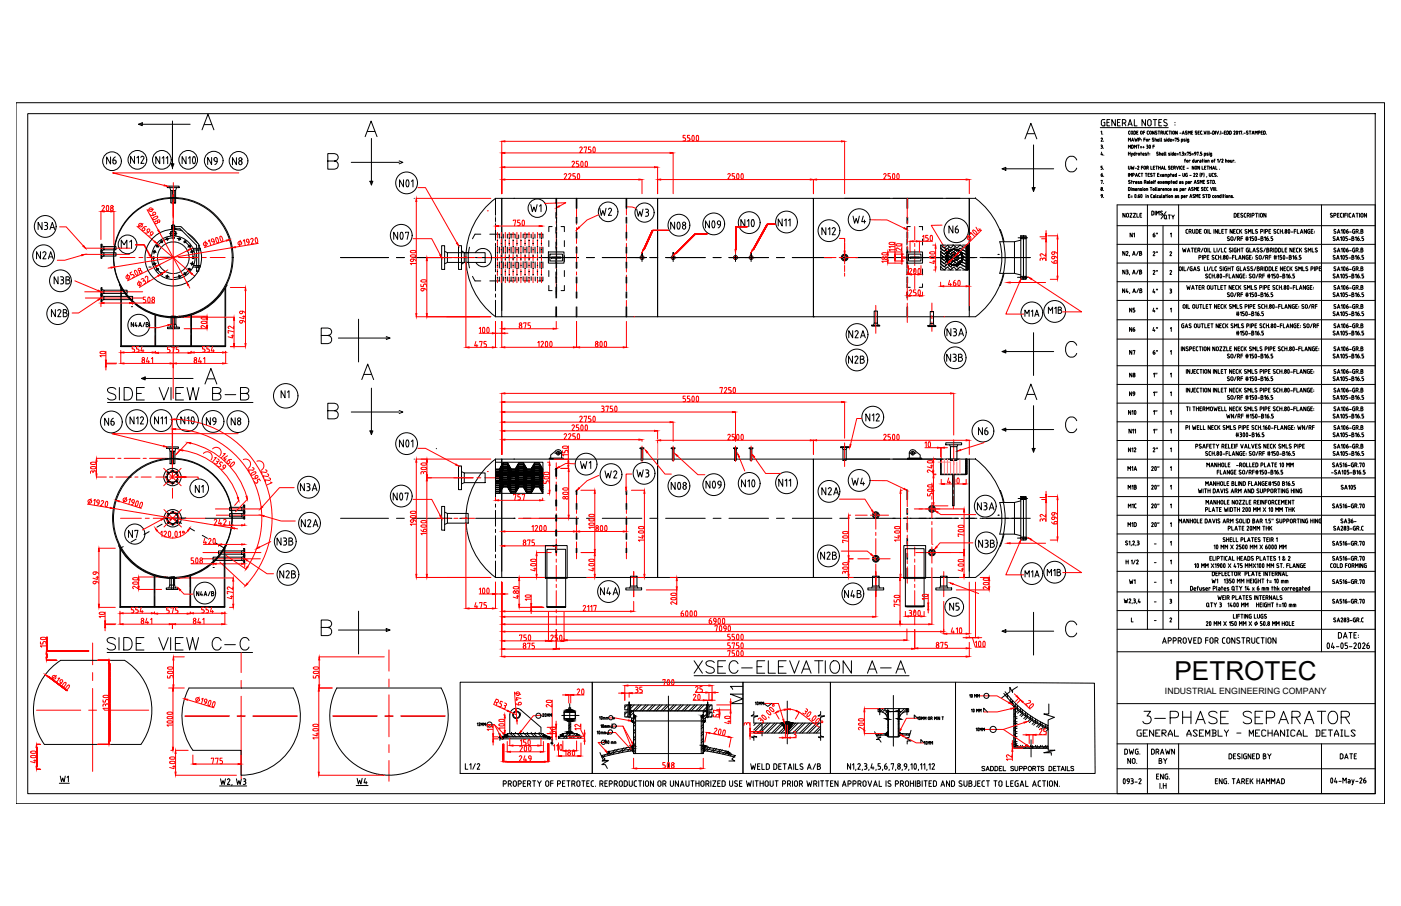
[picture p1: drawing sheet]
<svg xmlns="http://www.w3.org/2000/svg" width="432mm" height="279mm" viewBox="0 0 432 279" stroke-linecap="round" stroke-linejoin="round" font-family="sans-serif">
<defs><g id="words">
<text font-size="8.4" x="31.7" y="125.2">SIDE VIEW B-B</text>
<g font-size="8.4" fill="#f00">
<text x="31.7" y="202.5">SIDE VIEW C-C</text>
<text x="212.7" y="209.5">XSEC-ELEVATION A-A</text>
</g>
<text font-size="8.1" x="362" y="209.7">PETROTEC</text>
<g font-size="7.9">
<text x="120.6" y="60">N01</text>
<text x="120.6" y="140.1">N01</text>
<text x="204.6" y="153.1">N08</text>
<text x="215.2" y="152.8">N09</text>
<text x="227.2" y="152.4">N10</text>
</g>
<g font-size="7.9" fill="#f00">
<text x="204.3" y="73">N08</text>
<text x="54.7" y="133">N10</text>
</g>
<g font-size="7.5">
<text x="55" y="52.6">N10</text>
<text x="118.9" y="75.8">N07</text>
<text x="118.9" y="156.3">N07</text>
</g>
<g font-size="7.5" fill="#f00">
<text x="227.2" y="72">N10</text>
<text x="215.2" y="72.3">N09</text>
</g>
<text font-size="7.1" fill="#f00" x="229.7" y="218.4" transform="rotate(-90 229.7 218.4)">M1</text>
<text font-size="6.2" fill="#f00" x="36" y="78">M1</text>
<g font-size="5.7">
<text x="62.8" y="52.2">N9</text>
<text x="70.6" y="52.2">N8</text>
<text x="195.1" y="68.1">W3</text>
<text x="261.8" y="70.2">W4</text>
<text x="15.5" y="88.9">N3B</text>
<text x="265.6" y="131.2">N12</text>
<text x="300.2" y="135.5">N6</text>
<text x="261.4" y="151">W4</text>
<text x="352.8" y="152.8">20&quot;</text>
<text x="85" y="179.6">N2B</text>
</g>
<text font-size="5.7" fill="#f00" x="162.3" y="66.7">W1</text>
<g font-size="5.3">
<text x="31.7" y="51.9">N6</text>
<text x="39.2" y="51.5">N12</text>
<text x="10.6" y="72">N3A</text>
<text x="183.4" y="67.7">W2</text>
<text x="9.9" y="81.1">N2A</text>
<text x="14.5" y="98.8">N2B</text>
<text x="260.3" y="105.5">N2A</text>
<text x="290.7" y="104.8">N3A</text>
<text x="260.3" y="113.2">N2B</text>
<text x="290.7" y="112.5">N3B</text>
<text x="85.4" y="123.8">N1</text>
<text x="38.8" y="131.9">N12</text>
<text x="346.4" y="129.5">N10</text>
<text x="31" y="132.3">N6</text>
<text x="62.4" y="132.3">N9</text>
<text x="70.2" y="132.3">N8</text>
<text x="177.8" y="145.7">W1</text>
<text x="185.2" y="148.5">W2</text>
<text x="195.1" y="148.2">W3</text>
<text x="352.8" y="146.8">20&quot;</text>
<text x="58.9" y="153.1">N1</text>
<text x="91.4" y="152.4">N3A</text>
<text x="252.2" y="153.8">N2A</text>
<text x="299.9" y="158.4">N3A</text>
<text x="352.8" y="158.4">20&quot;</text>
<text x="38.5" y="166.9">N7</text>
<text x="91.7" y="163.7">N2A</text>
<text x="352.8" y="164">20&quot;</text>
<text x="84.3" y="169.3">N3B</text>
<text x="300.2" y="170">N3B</text>
<text x="314.7" y="179.2">M1A</text>
<text x="321.4" y="178.9">M1B</text>
<text x="183.8" y="184.5">N4A</text>
<text x="258.9" y="185.6">N4B</text>
<text x="291.4" y="189.4">N5</text>
<text x="16.9" y="242.7">W1</text>
<text x="108.7" y="243.4">W4</text>
</g>
<g font-size="5.3" fill="#f00">
<text x="238.5" y="70.9">N11</text>
<text x="291.4" y="73">N6</text>
<text x="251.5" y="173.6">N2B</text>
</g>
<g font-size="4.9">
<text x="314.7" y="98.8">M1A</text>
<text x="321.7" y="97.7">M1B</text>
<text x="411.7" y="235.3">DATE</text>
</g>
<g font-size="4.4">
<text x="347.1" y="74.4">N1</text>
<text x="354.2" y="74.4">6&quot;</text>
<text x="357.7" y="91.7" transform="rotate(-90 357.7 91.7)">4&quot;</text>
<text x="346.8" y="123.5">N9</text>
<text x="346.4" y="146.4">M1A</text>
<text x="346.8" y="181.3">W1</text>
</g>
<g font-size="4">
<text x="354.2" y="80.1">2&quot;</text>
<text x="354.2" y="85.7">2&quot;</text>
<text x="346.8" y="97.4">N5</text>
<text x="354.2" y="97.4">4&quot;</text>
<text x="346.8" y="103.4">N6</text>
<text x="354.2" y="103.4">4&quot;</text>
<text x="346.8" y="110.4">N7</text>
<text x="354.2" y="110.4">6&quot;</text>
<text x="346.8" y="117.5">N8</text>
<text x="354.2" y="117.5">1&quot;</text>
<text x="354.2" y="123.1">1&quot;</text>
<text x="357.4" y="129.1" transform="rotate(-90 357.4 129.1)">1&quot;</text>
<text x="354.2" y="134.8">1&quot;</text>
<text x="346.4" y="140.4">N12</text>
<text x="354.2" y="140.4">2&quot;</text>
<text x="346.4" y="152">M1B</text>
<text x="346.4" y="157.7">M1C</text>
<text x="59.3" y="184.9">N4A/B</text>
</g>
<text font-size="2.7" x="359.1" y="214.2">INDUSTRIAL ENGINEERING COMPANY</text>
<g font-size="2.6">
<text x="354.5" y="169">-</text>
<text x="354.5" y="174.6">-</text>
<text x="354.5" y="181">-</text>
<text x="354.5" y="187">-</text>
<text x="354.5" y="192.6">-</text>
</g>
</g></defs>
<!-- layer: nozzle -->
<g fill="none" stroke="#000" stroke-width=".31">
<path d="M339.1 39.4h21M339.4 37.4l.1 1.1 1 .3v-1.1h-.3M340 36.9h.5M340 36.9l-.6 .5M341.2 37.7h.6M342 36.9h-.8v1.9h.8M343.8 36.9v1.9l-1.1-1.9v1.9M344.4 37.7h.7M345.3 36.9h-.9v1.9h.9M345.9 38h.6M346.5 36.9h-.6v1.9M346.5 36.9a.55 .55 0 0 1 .5 .5 .55 .55 0 0 1-.5 .6"/>
<path d="M346.6 38l.4 .8M347.7 38.8l.6-1.9 .7 1.9M347.8 38.3h1M349.6 36.9v1.9h.9M353.1 36.9v1.9l-1.1-1.9v1.9M353.7 37.4a.55 .55 0 0 1 .6-.5 .55 .55 0 0 1 .5 .5M353.7 37.4v.9a.55 .55 0 0 0 .6 .5 .55 .55 0 0 0 .5-.5v-.9M355.4 36.9h1.1M356 36.9v1.9M357.2 37.7h.6M358 36.9h-.8v1.9h.8M359.1 36.9l-.3 .1-.1 .4 .8 .6a.49 .49 0 0 1 .1 .7 .49 .49 0 0 1-.7 0l-.2-.1"/>
<path d="M359.1 36.9l.6 .1M362.1 37.7v.1M362.1 38.5v.1M339.3 40.6l.2-.2v1M339.3 44.8h.4l-.2 .4M339.3 55.7l.5-.1-.3 1M339.4 42.7l.3-.1 .1 .3M339.4 53.9h.2a.26 .26 0 0 1 .2 .3 .26 .26 0 0 1-.3 .2zM339.4 45.2h.1M339.5 46.9l-.2 .8h.6M339.5 45.2l.3 .3-.5 .2M339.7 51.2h-.4v.5l.5 .2-.1 .2-.4 .1"/>
<path d="M339.7 47.5v.4M339.7 53.5l-.3 .4M339.8 42.9l-.4 .7h.4M339.9 41.3v.1M340.1 45.7h.1M340.1 52.2h.1M340.1 56.6h.1M340.1 58.7v.1M340.1 43.5v.1M340.2 54.4h.1M340.2 47.8v.1M347.8 43.6v-1l.3 .5 .3-.5v1"/>
<path d="M347.8 45.7v-.9l.3 .5 .3-.5v.9M347.8 51.2v.9l.3 .1 .2-.1v-.9M347.8 57.8l.5 .1-.1 .8-.4 .1zM347.8 46.9v1M347.8 53.5v.9M347.8 47.3h.5M348.1 41.4h.2M348.1 40.4h.2M348.1 40.4l-.3 .3 .3 .7M348.1 54.4v-.9l.3 .5 .4-.5v.9M348.2 60h-.4v.9h.4M348.3 55.7l-.5 .1 .6 .6-.6 .1"/>
<path d="M348.3 46.9v1M348.6 40.6h.5l-.1 .8-.4-.1zM348.7 51.2l.2 1 .2-.6 .2 .6 .2-1M348.7 47.2l.2 .7M348.7 57.8v.1M348.7 58.1v.7M348.7 56h.3M348.8 43.6l.3-1 .3 1M348.8 55.6v1M348.9 43.3h.4M349 44.8h-.2v.9h.2M349 44.7l.3 .2v.5l-.3 .3"/>
<path d="M349.1 47.2l-.4 1M349.1 54h.4l.1-.4-.5-.1v.9M349.3 58.1v.7M349.6 45.7v-.9l.3 .5 .4-.5v.9M349.6 58.3v.5M349.6 58.3l-.6-.2v.7M349.7 56.1l-.4-.1v.6M349.7 42.6l.2 1 .3-.7 .2 .7 .2-1M349.8 46.9v1h-.2M349.8 47.2l-.4 .2 .2 .5M349.8 51.9h.5M349.9 54.4l.4-.9 .3 .9"/>
<path d="M349.9 58.5h.5l-.1-.3h-.3l-.1 .4 .5 .2M350 56.4l.4 .2M350 56.3h.4v-.3h-.3l-.1 .4M350 40.7l-.1-.2-.4-.1v1l.5-.1v-.6M350 54.2h.5M350.3 40.9h.3M350.5 47.3l-.3-.1v.7M350.6 44.8h.5M350.6 51.4l.4-.1-.4 .9h.4M350.7 58.8v-.7l.4 .1v.6M350.7 40.4h-.4v1h.4M350.9 44.8v.9"/>
<path d="M350.9 43.1h.4l.1-.4-.5-.1v1M351.1 56h-.3l.3 .6-.3-.1M351.1 60l-.3 .4M351.2 54.4h.2M351.2 53.5h.2M351.2 53.5l-.3 .2 .3 .7M351.5 45.6h.4M351.5 45.2h.4M351.5 56.5l.3 .1M351.5 40.6h.5l-.1 .8-.4-.1zM351.6 47.2h.3M351.7 46.9v1"/>
<path d="M351.7 53.5h.5M351.8 43v.1M351.8 43.4v.1M351.8 51.7h.4M351.8 58.2h-.3l.3 .5h-.3M351.9 56h-.4l.4 .4-.1 .2M351.9 53.5v.9M352.2 47.6h.4v-.3h-.3l-.1 .4 .4 .2M352.2 51.2h-.4v1M352.2 45.4h.4M352.2 57.8v.1M352.2 58.1v.7"/>
<path d="M352.4 40.9h.4M352.4 45.2v.4M352.5 43h.5M352.6 51.4h.5l-.1 .8-.4-.1zM352.7 56.2l.4-.1 .1-.3-.5-.2v1M352.8 40.4h-.4v1M353 42.6h-.5v1M353 53.5h.5M353 56.2l.2 .4M353.2 60h.1M353.2 53.5v.9M353.3 58.8v-.7l.4 .1v.6"/>
<path d="M353.4 47.3h-.4l.4 .5h-.4M353.4 44.8h.4l-.2 .4M353.4 51.8l.5-.2-.1-.3-.4-.1v1M353.5 45.2h.1M353.6 56.4l.4 .2M353.6 56.3h.4l-.1-.3h-.3v.4M353.6 45.2l.2 .3-.4 .2M353.7 47.2h.4M353.7 51.8l.2 .4M353.8 46.9v1M353.8 53.9h.4M354 40.4l-.4 .3v.6l.4 .1"/>
<path d="M354.3 44.8l-.1 .6 .2 .3 .2-.3-.1-.6M354.3 53.5h-.5v.9h.5M354.3 44.8h.2M354.3 55.6l.1 1M354.3 40.7v.4M354.3 40.7l.3-.3 .3 .3M354.3 41.1l.3 .3 .3-.3M354.4 43l-.3-.1v.7M354.4 47.3v.1M354.4 47.7v.1M354.5 57.8h.5M354.7 51.2v1h.4"/>
<path d="M354.7 53.9l.3 .1M354.7 56.4l.5 .2M354.7 56.3h.5l-.1-.3h-.3l-.1 .4M354.8 57.8v1M354.9 40.7v.4M354.9 60h.2M354.9 60l-.2 .2M355 54l.1 .4-.5-.1M355.1 53.5h-.4v.4M355.2 43l.4 .1M355.4 45.2h.4M355.5 51.7h.3"/>
<path d="M355.5 53.5h.5M355.5 55.6v.1M355.5 56v.6M355.6 43.2v.3h-.5M355.6 42.6h-.4l.1 .4M355.7 40.4v1l-.5-1v1M355.7 53.5v.9M355.8 44.8h-.4v.9M355.8 56h.4M355.9 51.2h-.4v1h.4M355.9 55.8v.8M356 42.9l.4 .1v.6"/>
<path d="M356 42.6v1M356.1 57.8l.1 1M356.2 55.6l-.3 .2M356.2 60l.1 .9M356.2 51.2h.6M356.5 51.2v1M356.5 57.8l.1 1M356.5 40.5l-.4 .1 .5 .6-.5 .1M356.8 43.2h.4l-.1-.2h-.3v.4l.4 .2M356.8 53.9h.3M356.9 56.3h.4v-.3h-.3l-.1 .4M356.9 40.4h.5"/>
<path d="M356.9 56.4l.4 .2M357 47l-.5 .1 .5 .6-.5 .1M357 58.1l.4 .1v.6l-.4-.1 .1-.3M357.1 51.7h.5M357.1 51.2v1M357.1 58.5h.3M357.2 53.5h-.4v.9h.4M357.2 40.4v1M357.3 47.2l.4 .1 .1 .6M357.3 46.9v1M357.5 42.6l.1 1M357.5 53.8l.4 .6"/>
<path d="M357.6 51.2v1M357.7 56l.4 .6M357.8 41l.4-.1 .1-.3-.5-.2v1M357.9 42.6l.2 1M357.9 52.2l.4-1 .3 1M357.9 53.8l-.4 .6M358 51.9h.5M358.1 58.2l-.4-.1v.7M358.1 60l.1 .9M358.1 47.6h.4v-.3l-.4 .2 .2 .4M358.1 41l.2 .4M358.1 56l-.4 .6"/>
<path d="M358.3 47.9h.2M358.3 54.1h.4l-.1-.3h-.3v.5l.4 .1M358.4 58.5h.4v-.3h-.4v.4l.4 .2M358.4 56.4l.5 .2M358.4 56.3h.5l-.1-.3h-.3l-.1 .4M358.6 40.4l.1 .9 .2 .1 .2-.1 .1-.9M358.9 46.9l.1 1M358.9 43.2l.3 .2-.4 .1M358.9 51.2v1h.5M358.9 42.9l.3 .1M359 42.9l-.1 .3M359.1 58.8v-.7l.4 .1 .1 .6"/>
<path d="M359.3 46.9l.1 1M359.4 53.8v.6M359.4 60v.9M359.5 56v.6M359.6 42.6h.1M359.6 42.9v.7M359.6 56h-.4v.6M359.6 56l.2 .6M359.7 54l-.7-.2v.6M359.7 54v.4M359.9 60h.1M359.9 40.4l-.4 .3 .1 .6 .3 .1"/>
<path d="M360.2 56.6h.2M360.2 58.1l-.3 .2 .1 .4 .2 .1M360.3 40.4h.5M360.3 42.6v1h-.2l-.2-.5 .4-.2M360.4 56.6l.2-.5-.4-.1v.9M360.4 54l-.4-.2v1M360.4 54v.4h-.4M360.5 47.3h-.3l.3 .5h-.3M360.5 58.5h.5l-.1-.3h-.3l-.1 .4 .5 .2M360.5 40.4v1M360.6 51.3l-.5 .1 .5 .6-.5 .1M360.6 43.2h.5l-.1-.2h-.3v.4l.4 .2"/>
<path d="M360.8 53.8h.3M360.9 53.5v.9M360.9 46.9v.1M360.9 47.2v.7M360.9 56h.3M361 51.7h.3M361 55.6v1M361.1 40.4v1M361.4 51.2h-.4v1h.4M361.4 54.1h.4v-.3l-.4 .2 .2 .4M361.4 43.4h.4M361.4 43.1h.4"/>
<path d="M361.5 40.6h.5l-.1 .8-.4-.1zM361.6 56.3h.4l-.1-.3h-.3v.4M361.6 56.4l.4 .2M361.6 54.4h.2M361.7 46.9v1h-.3M361.7 47.2l-.5 .2 .2 .5M361.7 51.8l.4-.1 .1-.3-.5-.2v1M361.8 58.1l.3 .1 .1 .6-.4-.1 .1-.3M361.9 58.5h.3M362 47.6h.4v-.3h-.3l-.1 .4 .4 .2M362.1 51.8l.2 .4M362.2 42.7l.4-.1-.2 1"/>
<path d="M362.6 51.2l.3 1 .3-1M362.6 53.5v.9h-.4v-.4M362.6 53.8l-.4 .2M362.7 47.4h.5M362.7 47.7h.5M362.8 55.6v1h-.3M362.8 56l-.5 .1 .2 .5M362.9 40.4v1l-.6-1v1M362.9 58.2h-.4l.4 .5h-.4M363.3 42.6h-.4v.4l.5 .2-.1 .3-.4 .1M363.3 54.1h.5M363.5 47.1l.2-.2v1"/>
<path d="M363.6 56h.3v.6h-.3v-.3h.3M363.6 51.2v1M363.6 41.1h.4M363.7 58.8l.4-.1v-.5l-.4-.1v1M363.9 52l.4 .2M364 47.8v.1M364.1 43.6l.4-.1v-.5l-.4-.1v1M364.3 56.5l.3 .1M364.3 51.2l-.3 .1-.1 .7M364.4 41.4l.3-1 .3 1M364.4 46.9l.3 .1-.1 .3 .2 .3M364.4 58.5h.5l-.1-.3h-.3l-.1 .4 .5 .2"/>
<path d="M364.5 41.1h.4M364.5 47.3h.1M364.5 53.5l.1 .8 .2 .1 .2-.1 .1-.8M364.6 56h-.3l.4 .4-.1 .2M364.6 51.7h.4M364.8 47.6v.1M364.8 47.7l-.4 .2M365.1 51.2h-.5v1h.5M365.1 49.4h.3M365.1 47.2l.5 .7M365.2 43h-.3l.4 .5h-.4M365.4 49.1l-.2 .2v.7"/>
<path d="M365.4 56.6h.3M365.5 58.2l-.3-.1v.7M365.6 47.2l-.5 .7M365.6 42.6h.1M365.6 42.9v.7M365.7 56.6l.2-.5-.5-.1v.9M365.8 51.9h.5M365.8 40.5l-.5 .1 .6 .6-.6 .1M365.9 47l.4-.1-.2 1M365.9 53.5l-.5 .2v.6l.5 .1-.1-.5M366.2 41.4v-1l.3 .6 .4-.6v1M366.2 56.4l.4 .2"/>
<path d="M366.2 56.3h.4v-.3h-.3l-.1 .4M366.3 58.8l.3-1 .3 1M366.4 58.5h.4M366.4 43.6l-.4-.1v-.5l.4-.1v.8l-.4 .2M366.7 54.1h.4M366.8 49.5l-.3-.1v.6M366.9 47.3l.2 .4-.5 .2M367 46.9h-.4v.4h.2M367.2 40.9h.3M367.3 56.1l-.3-.1v.6M367.4 47.4h.4M367.4 47.7h.4"/>
<path d="M367.6 40.4h-.4v1h.4M367.7 57.8l-.4 .2 .5 .6-.6 .1M367.9 53.6l.2-.2 .2 .3-.4 .7h.4M368 49.1v.9h-.4v-.5l.4-.1M368 51.2v1l-.6-1v1M368 56.6l.4-1 .3 1M368.1 58.8v-1l.3 .5 .4-.5v1M368.1 56.3h.5M368.2 47h.3l.1 .4h-.4zM368.3 49.4l.2 .6h.3v-.6M368.4 51.4h.4l-.1 .8-.3-.1zM368.6 47.4l-.3 .5"/>
<path d="M368.6 53.6l.3-.2 .2 .3-.5 .7h.5M368.9 40.5l-.5 .1 .5 .6-.5 .1M368.9 47l.4-.1-.2 1M369 56.5l.3 .1M369.1 58.2h.3M369.2 40.9h.4M369.4 49.5l-.3-.1v.6M369.5 55.7l-.5 .1 .5 .5-.1 .3M369.5 57.8h-.4v1h.4M369.7 40.4h-.5v1h.5M369.7 47.8v.1M369.7 51.2v1l-.5-1v1"/>
<path d="M369.8 49.4l.4 .2v.4h-.3M369.9 56.6v-1l.3 .6 .3-.6v1M369.9 49.7h.3M369.9 49.7l-.2 .2 .2 .1M369.9 53.3v1.2M369.9 60h-.4v.9h.4M370.2 47.3l.2 .4-.4 .2M370.3 53.9h.4M370.4 46.9h-.4v.4h.2M370.4 40.4l-.4 .3 .1 .6 .3 .1M370.5 51.2v1h.4M370.5 49.4h.3"/>
<path d="M370.6 49.1v.9M370.7 53.5h-.4v.9M370.8 41.3v.1M370.8 57.8l-.5 .2 .5 .6-.5 .1M370.9 56.1h.3M371 53.3v1.2M371.1 40.4l.3 1 .3-1M371.1 49.1h.1M371.1 49.4v.6M371.1 58.2h.4M371.2 47.9h.2M371.2 51.7h.4"/>
<path d="M371.3 55.6h-.4v1h.4M371.4 47.9l.2-.5-.4-.2v1M371.6 57.8h-.5v1h.5M371.6 60h.5M371.7 51.2h-.5v1h.5M371.8 60v.9M371.9 49.6v.2M371.9 49.6l-.4-.1v.3l.2 .2 .2-.2M371.9 58.5l.4 .3M371.9 54.4v.2M372 51.2h.5M372 40.4v1"/>
<path d="M372.2 50v-.6l.4 .1v.5M372.3 51.2v1M372.3 57.8l-.3 .1-.1 .6M372.3 47.3h-.4l.4 .5h-.4M372.4 40.4v1M372.5 55.7l-.4 .1 .5 .6-.6 .1M372.7 40.4v1M372.7 53.5v.8l.3 .1 .2-.1v-.8M372.7 46.9v.1M372.7 47.2v.7M372.9 51.7h.5M372.9 51.2v1"/>
<path d="M372.9 55.6h.6M373 41.1h.5M373.1 57.8l.3 1 .3-1M373.2 55.6v1M373.2 47.9h.3M373.2 47.9l-.2-.5 .5-.2v.8l-.4 .2M373.4 51.2v1M373.7 52.2l.3-1 .4 1M373.8 55.6l.5 .2-.1 .8h-.4zM373.8 51.9h.5M374 53.5l-.4 .2v.6l.4 .1M374.1 57.8v1"/>
<path d="M374.2 49.4h.3M374.3 40.7l-.1-.2-.4-.1v1l.5-.1v-.6M374.4 57.8v1M374.5 49.1l-.2 .2v.7M374.6 40.4v1M374.6 56.5v.1M374.7 51.2v1h.4M374.7 57.8v1M374.8 53.5l-.5 .1 .6 .7h-.6M375 40.4l.3 1 .3-1M375 58.7v.1M375.2 54.4h.1"/>
<path d="M375.2 49.3l.3-.2v.9M375.9 52.2h.1M375.9 41.3v.1M376.2 49.1l-.4 .9M376.3 40.4v1M376.3 60v.9l-.4-.1M376.5 49.2h.4l-.4 .8h.5M376.6 41.1h.4M376.6 60h.1M377.1 60v.9M377.3 40.9h.4M377.6 60h.1"/>
<path d="M377.7 49.4l.4 .1v.5M377.7 49.1v.9M377.8 40.4h-.5v1h.5M378.6 40.7l-.1-.2-.4-.1v1l.5-.1v-.6M379.2 40.4h-.2v1h.2M379.2 40.4l.3 .3M379.2 49.4l.2 .6h.3v-.6M379.5 40.7v.6l-.3 .1M380.3 40.6l.4-.1-.4 .9h.4M380.3 49.5l-.3-.1v.6M380.6 50h.1M381.1 41.3l-.1-.5 .2-.4 .2 .4-.1 .5"/>
<path d="M381.1 41.3h.2M381.8 40.6l.2-.2v1M382.3 40.5l.4-.1-.2 1M383.1 41.3v.1M383.4 41.1h.4M384.6 40.5l-.4 .1 .5 .6-.5 .1M385 40.4h.6M385.3 40.4v1M385.9 41.4l.3-1 .3 1M386 41.1h.4M386.8 41.4v-1l.4 .6 .3-.6v1M387.8 41l.4-.1 .1-.3-.5-.2v1"/>
<path d="M388.7 40.9h.3M389.1 40.4h-.4v1h.4M390 40.7l-.2-.2-.4-.1v1l.6-.1v-.6M390.3 41.3v.1M339.4 60.2v.1M339.4 60.2l.4-.2v.5M339.4 60.3l.4 .2M339.8 60.5l-.3 .4M340.1 60.9h.1M347.8 60.4h.3M348.5 60.5h.5M348.5 60.8h.5"/>
<path d="M349.8 60h.1a.53 .53 0 0 1 0 .9zM350.5 60.9h.1M350.8 60.4l.4 .1v.4h-.3zM351.7 60a.53 .53 0 0 1 0 .9zM353.2 60.3v.6M353.5 60.9v-.6l.4 .1v.5M354.7 60.2l.2 .7M354.9 60.9h.2M355.5 60.3l.3 .1 .1 .5h-.4v-.2l.4-.1M356.7 60.8l.3 .1M357 60.3l-.3 .1-.1 .4M357.3 60.8l.2 .1"/>
<path d="M357.3 60.3v.5M357.7 60.3v.6h-.2M358.5 60.3l.4 .1v.5h-.4v-.2l.4-.1M359.2 60.3h.4M359.9 60.3v.6M361 60.9v-.6l.4 .1v.5M362.2 60.3l.3 .1 .1 .5h-.4v-.2l.4-.1M363.3 60.3l-.4 .1 .4 .5h-.4M364.5 60.8v-.5h-.4v1M364.5 60.8l-.4 .1M364.9 60.6h.4l-.1-.2h-.3v.4l.4 .1M365.9 60.4l-.3-.1v.6"/>
<path d="M366.7 60.9l.3-.9 .3 .9M366.8 60.7h.5M368.2 60l-.5 .1 .5 .7h-.5M368.5 60.9v-.9l.4 .5 .3-.5v.9M369.5 60.4h.3M371.2 60l-.5 .1 .5 .7h-.5M373 60.3v.4M373 60.3l-.2-.3h-.4v.9h.4l.2-.3M373.7 60.8l.4 .1M374.1 60.3h-.3l-.1 .5M375.1 60.9v-.6h.4l.1 .6M376.3 60.3h-.4v.5"/>
<path d="M376.6 60.3v.6M377 60.3h.3M377.6 60.3v.6M378.7 60.9v-.6h.4v.6M379.8 60.3l-.3 .1 .3 .5h-.3M380.2 60.9h.1"/>
<circle cx="339.5" cy="58.5" r=".24"/>
<circle cx="339.5" cy="58" r=".22"/>
<circle cx="351" cy="47.6" r=".29"/>
<circle cx="352.7" cy="58.4" r=".28"/>
<circle cx="353.5" cy="43.2" r=".29"/>
<circle cx="355.5" cy="58.4" r=".28"/>
<circle cx="365.9" cy="49.7" r=".28"/>
<circle cx="373.6" cy="49.7" r=".28"/>
<circle cx="378.7" cy="49.7" r=".28"/>
<circle cx="360.4" cy="60.6" r=".28"/>
<circle cx="374.6" cy="60.6" r=".28"/>
<circle cx="378.1" cy="60.6" r=".28"/>
</g>
<!-- layer: 0 -->
<g fill="none" stroke="#f00" stroke-width=".31">
<path d="M53.4 56.3v3.1M73.6 53.3h-38.9l15.9 3.9M128.8 57.9h2.3l9.7 17M154.6 43.6v16.1M155.6 55.4h41.3M155.6 51.6h46.1M155.6 47.2h50.9M155.6 43.6h103.8M173.9 53.8l.4-.3 .3 .2v.4l-.7 1.2h.7M175.2 53.8l.4-.3 .3 .2v.4l-.7 1.2h.8M176.3 50l.4-.3 .3 .2v.4l-.7 1.2h.7M176.6 55.3h.3"/>
<path d="M177 54.3l.3 .4M177.2 53.5h-.6v.8h.3M177.3 54.7v.2M177.3 54.9l-.3 .4M178.3 49.7h-.7v.8h.6l.2 .6-.2 .3-.6 .1M178.5 53.6h-.1a.96 .96 0 0 0 0 1.6h.1M178.5 53.6l.2 .8-.2 .8M178.7 45.6l.4-.3 .3 .2v.4l-.7 1.2h.7M179.2 49.8l-.2 .8 .4 .8 .3-.8-.2-.8M179.2 49.8h.3M180 45.5v-.2h.8l-.4 1.8M180.5 49.8l-.2 .8 .4 .8 .4-.8-.2-.8"/>
<path d="M180.5 49.8h.4M182 45.3h-.6v.8h.6l.1 .6-.1 .3-.6 .1M182.9 45.4l.1-.1a.96 .96 0 0 1 0 1.7l-.3-.8zM197.9 55.4v4.3M202.7 51.5v8.2M203.6 55.4h46.1M207.5 47.1v12.6M211.2 41.7h-.7v.8l.6 .1 .2 .3-.2 .5-.6 .1M212.6 41.7h-.7v.8l.6 .1 .1 .3-.1 .5-.6 .1M213.4 41.8h.1a.95 .95 0 0 1 0 1.6l-.3-.8zM214.8 41.8a.95 .95 0 0 1 0 1.6l-.2-.8zM224.3 53.8l.6-.2 .1 .5"/>
<path d="M225 54.1l-.7 1.2h.8M226.3 53.5h-.6v.8h.5l.2 .6-.2 .3-.5 .1M227.2 53.6h.1a.96 .96 0 0 1 0 1.6l-.3-.8zM228.5 53.6h.1a.96 .96 0 0 1 0 1.6l-.2-.8zM250.7 55.4v4.3M251.7 55.4h46.1M260.3 43.6v16.1M272.4 53.8l.3-.3 .4 .2v.4l-.8 1.2h.8M274.4 53.5h-.7v.8h.6l.2 .4-.2 .5-.6 .1M275.2 53.6h.1a.95 .95 0 0 1 0 1.6l-.3-.8zM277 53.6h-.1a.96 .96 0 0 0 0 1.6h.1M277 53.6l.2 .8-.2 .8"/>
<path d="M298.7 55.4v4.3M18.4 70h2l5.3 5.8M25.2 78.7l-5.3 1.6h-2.2M26.1 78.5h13.8M26.3 76.5h13.9M31.1 65.2v8.7M31.4 63.6l.4-.2 .3 .2v.3l-.7 1.2h.8M32.1 65.2h2M32.9 63.5l-.2 .7 .2 .8M32.9 63.5l.3-.1 .3 .4-.2 1.2M32.9 65h.4M34.1 64.5v.2"/>
<path d="M34.1 64.5l.4-.4 .4 .4M34.1 64.7l.4 .4 .4-.4M34.9 64.5v.2M35.1 65.2v10.4M42.2 69.8l5.4 4.7M42.8 79.4h1.2M44.1 69l-1.6 .9M44.2 70.1l.3 .3a.42 .42 0 0 1-.1 .7 .42 .42 0 0 1-.5-.5zM45.2 69.9l-1 .2M45.3 79.4h6.1M45.3 64.6l3.5 6.4M45.4 71.4l.3 .3"/>
<path d="M45.4 71.4a.44 .44 0 0 1-.1-.6 .44 .44 0 0 1 .6-.1 .44 .44 0 0 1 .2 .5l-.6 .6-.7 .1M46.3 66.3l.5 .2 .5-.1M46.5 71.6l.4-.1 .3 .2-.4 .8-.5-.4zM46.8 72.5l-.5 .3-.5-.1M47.1 66.1l.2 .3M47.1 66.1a.44 .44 0 0 1 .1-.6 .44 .44 0 0 1 .6 0 .44 .44 0 0 1 0 .6l-.5 .3M47.3 67.1l1.2-.4a.96 .96 0 0 1-1.4 .8zM47.3 64.5l-1.8 .3M48 68.2a.4 .4 0 0 1 .5 .4 .4 .4 0 0 1-.6 .3 .4 .4 0 0 1 0-.6l.1-.1M48.3 75.1l10.2 8.8M49.2 71.8l8.4 15.3M52.6 79.4h1.2"/>
<path d="M53.4 70.1v3.1M53.4 66.7v-6.9v63.1M53.4 68.2v1M53.4 62.3v4.9M53.4 60.4v1M55 79.4h6.1M57.8 77.3l-8.7 4.4M59.5 76.4l-.9 .4M62.3 79.4h1.3M63.3 74.3l-.1 1.9M64.2 74.4l.3-.4 .5 1.6M64.8 79.4h4.6"/>
<path d="M65.2 73.8l.6-.1 .2 .7-.7 .1zM66 74.4v.5l-.3 .5M66.6 73.3a.96 .96 0 0 1 .5 1.6l-.5-.7zM67.9 72.9a.96 .96 0 0 1 .5 1.6l-.6-.7zM69.8 74.2l-6.8 2.1M71.6 76.4l-36.4 6M74.1 74.1l-.3 1.8M75 74.3l.3-.4 .3 1.7M76.8 74.6l-.4 .1a.44 .44 0 0 1-.5-.3 .44 .44 0 0 1 .2-.5 .44 .44 0 0 1 .6 .2l.1 .7-.5 .7M77.2 73.9l.4-.4 .3 .2 .1 .3-.5 1.3 .7-.1M78.8 73.3a.96 .96 0 0 1 .3 1.7l-.4-.8zM79.6 75.1l-7.1 1.1"/>
<path d="M126.6 78.7l.7-.2 .9 .3a.95 .95 0 0 1-1.7 0zM127.3 73.6h5.8l2.6 5M127.4 79.9v.4a.44 .44 0 0 1-.3 .5 .44 .44 0 0 1-.5-.4 .44 .44 0 0 1 .3-.5h.7l.6 .6M128.3 61.2h23M128.3 62.1v34.6M131.5 79.4h14.8M143.6 79.4h.1M143.6 79.1v.3M147.2 79.4h1.2M149.7 79.4h6.1M150.2 65h.1M152.7 69.7v1.1"/>
<path d="M153.3 71.7v1.7M153.3 73.9v1.8M153.3 76.2v1.8M153.3 78.5v1.8M153.7 69.7h12.5M154.5 71.7v1.7M154.5 73.9v1.8M154.5 76.2v1.8M154.5 78.5v1.8M155.7 71.7v1.7M155.7 73.9v1.8M155.7 76.2v1.8"/>
<path d="M155.7 78.5v1.8M156.9 71.7v1.7M156.9 73.9v1.8M156.9 76.2v1.8M156.9 78.5v1.8M157 79.4h1.2M158.1 71.7v1.7M158.1 73.9v1.8M158.1 76.2v1.8M158.1 78.5v1.8M158.2 68.1v-.2h.8l-.4 1.7M159.3 71.7v1.7"/>
<path d="M159.3 73.9v1.8M159.3 76.2v1.8M159.3 78.5v1.8M159.4 79.4h5.9M159.5 69.6h.4M159.9 68.6l.4 .4v.4l-.4 .2M160.2 67.9h-.7v.7h.4M160.5 71.7v1.7M160.5 73.9v1.8M160.5 76.2v1.8M160.5 78.5v1.8M161.1 68l-.2 1.1 .3 .5 .3-.1"/>
<path d="M161.5 68l.2 .7-.2 .8M161.8 71.7v1.7M161.8 73.9v1.8M161.8 76.2v1.8M161.8 78.5v1.8M163 71.7v1.7M163 73.9v1.8M163 76.2v1.8M163 78.5v1.8M164.3 71.7v1.7M164.3 73.9v1.8M164.3 76.2v1.8"/>
<path d="M164.3 78.5v1.8M165.6 71.7v1.7M165.6 73.9v1.8M165.6 76.2v1.8M165.6 78.5v1.8M166.9 71.7v1.7M166.9 73.9v1.8M166.9 76.2v1.8M166.9 78.5v1.8M167.1 69.7v.1M167.8 62.7l6.6-.2-2 1.1M171.4 62.3v5"/>
<path d="M171.4 68.2v1M171.4 70.2v4.9M171.4 76.1v.9M171.4 78v4.9M171.5 66v1.4M171.5 70.2v1.8M171.5 74.8v1.8M171.5 79.4v1.8M177.7 61.1v6.2M177.7 68.2v1M177.7 70.2v4.9M177.7 76v1"/>
<path d="M177.7 78v4.9M184.5 66.2l-3.5 1.6-2.5 2.3M193 63.8h1.9l1.1 .4M193.1 61.3v5M193.1 67.3v1M193.1 69.2v4.9M193.1 75.1v1M193.1 77v4.9M198.3 77h.1M198.3 76.9h.1M198.4 76.8h.1M198.4 76.7h.1"/>
<path d="M198.4 76.6h.1M198.5 76.6h.1M198.5 76.5h.1M198.5 76.4h.1M198.6 76.3h.1M198.6 76.2h.1M198.7 76.1h.1M198.7 76h.1M198.8 75.9h.1M198.8 75.8h.1M198.9 75.7h.1M198.9 75.6h.1"/>
<path d="M199 75.5h.1M199 75.4h.1M199 75.3h.1M199.1 75.3h.1M199.1 75.2h.1M199.1 75.1h.1M199.2 75h.1M199.2 74.9h.1M199.3 74.8h.1M199.3 74.7h.1M199.4 74.6h.1M199.4 74.5h.1"/>
<path d="M199.4 74.4h.1M199.5 74.3h.1M199.5 74.2h.1M199.6 74.2h.1M199.6 74.1h.1M199.6 74h.1M199.7 74h.1M199.7 73.9h.1M199.7 73.8h.1M199.8 73.7h.1M199.8 73.6h.1M199.9 73.5h.1"/>
<path d="M199.9 73.4h.1M199.9 73.3h.1M200 73.3h.1M200 73.2h.1M200.1 73.1h.1M200.1 73h.1M200.1 72.9h.1M200.2 72.8h.1M200.2 72.7h.1M200.3 72.6h.1M200.3 72.5h.1M200.3 72.4h.1"/>
<path d="M200.4 72.4h.1M200.4 72.3h.1M200.4 72.2h.1M200.5 72.2h.1M200.5 72.1h.1M200.5 72h.1M200.6 71.9h.1M200.6 71.8h.1M200.7 71.7h.1M200.7 71.6h.1M200.8 71.6h.1M200.8 71.5h.1"/>
<path d="M200.8 71.4h.1M200.8 71.3h.1M200.9 71.2h.1M201 71.1h.1M201.1 71.1h.1M201.2 71.1h.1M201.3 71.1h.1M201.5 71.1h.1M208.2 78.1h.1M208.3 78h.1M208.4 77.9h.1M208.5 77.8h.1"/>
<path d="M208.5 77.7h.1M208.6 77.7h.1M208.6 77.6h.1M208.7 77.6h.1M208.8 77.5h.1M208.8 77.4h.1M208.9 77.4h.1M209 77.3h.1M209.1 77.2h.1M209.2 77.1h.1M209.3 77h.1M209.4 76.9h.1"/>
<path d="M209.5 76.8h.1M209.6 76.7h.1M209.7 76.6h.1M209.8 76.5h.1M209.8 76.4h.1M209.9 76.4h.1M210 76.3h.1M210.1 76.2h.1M210.1 76.1h.1M210.2 76.1h.1M210.3 76h.1M210.4 75.9h.1"/>
<path d="M210.5 75.8h.1M226.7 75h.1M226.7 75.1h.1M226.7 75.2h.1M226.7 75.3h.1M226.7 75.4h.1M226.7 75.5h.1M226.7 75.6h.1M226.7 75.7h.1M226.7 75.8h.1M226.7 75.9h.1M226.7 76h.1"/>
<path d="M226.7 76.1h.1M226.7 76.2h.1M226.7 76.3h.1M226.7 76.4h.1M226.7 76.5h.1M226.7 76.6h.1M226.7 76.7h.1M226.7 76.8h.1M226.7 76.9h.1M232 77h.1M232 76.9h.1M232.1 76.9h.1"/>
<path d="M232.1 76.8h.1M232.2 76.7h.1M232.2 76.6h.1M232.3 76.5h.1M232.3 76.4h.1M232.4 76.3h.1M232.4 76.2h.1M232.5 76.1h.1M232.5 76h.1M232.6 75.9h.1M232.6 75.8h.1M232.7 75.7h.1"/>
<path d="M232.7 75.6h.1M232.8 75.6h.1M232.8 75.5h.1M232.9 75.4h.1M232.9 75.3h.1M233 75.3h.1M233 75.2h.1M233 75.1h.1M233.1 75h.1M233.2 74.9h.1M233.2 74.8h.1M233.3 74.7h.1"/>
<path d="M233.3 74.6h.1M254 79.4h3.7M258.6 79.4h1M258.7 73.5h1.6v3.9M260.3 73.5v1M260.3 75v1.8M260.3 77.3v1.8M260.3 79.6v1.8M260.6 79.4h3.6M268.6 67.8h4.8l5.3 2.6M269.9 77.7h.1M273.4 78.1l-.8-.2-.8 .4 .8 .4 .8-.2"/>
<path d="M273.4 78.1v.4M273.6 77.7h4.5M273.6 78.7v1.5M274.1 74.9l.8-.2 .8 .3a.95 .95 0 0 1-1.7 0zM275.7 77h-1.7l.4 .4M275.7 76.1h-1.7l.4 .3M275.8 74.7v3.7h2.8M275.8 79.3v.2M276.2 75.3l.8-.2 .8 .3a.97 .97 0 0 1-1.6 0zM277.9 76.5v.8l-1.2-.8h-.4l-.2 .4 .3 .4M277.9 79.6h1.1M277.9 79.2h1.1"/>
<path d="M278 75.1v3.2M278 79.2v.4M279.6 61.2v5.9M279.6 68.1v1M279.6 70.1v4.8M279.6 75.9v1M279.6 77.9v4.9M280.5 74.4v3.4M281.4 74.4h1M281.9 69.9v4.2M281.9 75v1M281.9 77v4.9"/>
<path d="M283.4 74.4v3.4M283.4 74.4h4M284.3 73l.4-.4v1.7M286 72.6h-.7v.7l.6 .1 .2 .5-.2 .4h-.6M286.6 79.1l.8-.2 .8 .3a.96 .96 0 0 1-1.6 0zM286.6 77.8l.8-.2 .8 .3a.96 .96 0 0 1-1.6 0zM286.8 72.7l.1-.1a.97 .97 0 0 1 0 1.7l-.3-.9zM287.5 75.6h.8M288 70.9h.1M288.4 76.5v5.8M290.3 69.4l-3.3 .1 4.8 7.9M293.8 77.7v2.2"/>
<path d="M294.6 78.7l-1.4 1.4M299.2 72.2v-.5l1.2 1.2M299.9 71a1.05 1.05 0 0 1 1.1 1.3l-.8-.4zM300.8 70.1l.7 1.2 .7-.7M301.7 70.5l.5 .6M302.5 71l-7.2 7.1M320.5 73h1.9M320.6 80v.4M320.6 80l.4-.4 .3 .4M321 73.6h1.4M322.3 78.3v.7l-1.1-.7h-.4l-.2 .3 .3 .4M322.4 71.1v1"/>
<path d="M322.4 73v.6M322.4 74.6v5.8M323 72.7h3M325.1 79v.4a.44 .44 0 0 1-.4 .5 .44 .44 0 0 1-.5-.3 .44 .44 0 0 1 .3-.6l.8 .1 .5 .5M325.1 77.7v.4a.44 .44 0 0 1-.4 .5 .44 .44 0 0 1-.5-.4 .44 .44 0 0 1 .3-.5h.8l.5 .6M325.9 73.7v11.5M23.1 86.6l7.1 3M26.1 90h17.9M26.3 91.9h17.7M30.3 92.4l-6.1 4.1h-2M31.1 93.5v1.1M32.1 93.5h7.8"/>
<path d="M34.3 82.5l-1 .2M39.3 84.6l.2 1.8M40.6 83.9l-.6 .3 .4 .6 .5-.2 .4 .4v.4l-.5 .3M41.5 83.5a.96 .96 0 0 1 .8 1.5l-.7-.7zM42.8 86.6l.4 1.8M43.5 86.2l.7-.3 .2 .4-.2 .3M43.6 83.6l.1 .2M43.6 83.6a.4 .4 0 0 0-.6 .1 .4 .4 0 0 0 .3 .6 .4 .4 0 0 0 .4-.5M44.2 86.6l-.1 .1M44.2 86.6l.5 .1 .2 .4-.2 .3M44.7 87.4l-.3 .2M44.8 85.7l.2-.4 .3-.1 .2 .4v1.3l.7-.4"/>
<path d="M44.8 91.6h-.6v.8h.5l.2 .6M44.9 93l-.2 .3h-.5M45.7 91.7l.1-.1a.96 .96 0 0 1 0 1.7l-.3-.8zM46.8 93a.42 .42 0 0 1 .4-.6 .42 .42 0 0 1 .4 .6M46.8 93l.4 .3 .4-.3M47.6 93.5h-6.7v.4M47.9 97.2v3.4M48.2 82.1l-8.9 4.5M48.7 85.1l-5.7 3.5M50.1 84.3l-.5 .3M51.7 83.2l-.8 .5M54.8 97.8h17.4"/>
<path d="M54.9 97.5h8.9M58 88l.5 .8M58.9 97.2v3.4M59.2 84.5l.7 .6M62.1 99.2l.7-.2 .9 .3a.96 .96 0 0 1-1.7 0zM62.1 97.9l.7-.2 .9 .3a.96 .96 0 0 1-1.7 0zM63.8 98.5v1.9M71 88.7h4.7M72.1 98.8v7.1M74.2 96h.8l.6 .6M74.2 96.7h.2M74.2 96l-.4 .3 .4 .4"/>
<path d="M74.8 98.9v.3a.45 .45 0 0 1-.4 .5 .45 .45 0 0 1-.5-.3 .45 .45 0 0 1 .3-.5h.8l.6 .5M74.8 96l-.1 .5-.3 .2M74.8 97.6h.8M75.2 97.3v1l-1.4-.4M75.7 89.6v16.3M128.2 81.3h-1.7l.4 .3M128.3 97.7h23M129.8 86.4l.8-.2 .8 .3a.97 .97 0 0 1-1.7 0zM130.1 88.9l.8 .1 .5 .5M130.1 88.9l-.4 .4 .4 .4M130.7 88.9l-.1 .6-.5 .2M130.9 87.6l.5 .2v.6"/>
<path d="M130.9 87.6l-.4 .2v.6h-.8v-.7M131.6 80.4v16.3M143.6 80.9v26.3M152.7 99.1v8.1M153.3 80.8v1.9M153.3 83.1v1.9M153.3 85.4v1.8M154.5 80.8v1.9M154.5 83.1v1.9M154.5 85.4v1.8M154.6 99.1v8M155.7 80.8v1.9"/>
<path d="M155.7 83.1v1.9M155.7 85.4v1.8M156.9 80.8v1.9M156.9 83.1v1.9M156.9 85.4v1.8M158.1 80.8v1.9M158.1 83.1v1.9M158.1 85.4v1.8M159.3 80.8v1.9M159.3 83.1v1.9M159.3 85.4v1.8M160.5 80.8v1.9"/>
<path d="M160.5 83.1v1.9M160.5 85.4v1.8M161.4 99.7v-.2h.8l-.4 1.8M161.8 80.8v1.9M161.8 83.1v1.9M161.8 85.4v1.8M163 80.8v1.9M163 83.1v1.9M163 85.4v1.8M163.4 99.5h-.7v.8l.6 .1 .2 .3-.2 .5-.6 .1M164.3 80.8v1.9M164.3 83.1v1.9"/>
<path d="M164.3 85.4v1.8M165.6 80.8v1.9M165.6 83.1v1.9M165.6 85.4v1.8M166.9 80.8v1.9M166.9 83.1v1.9M166.9 85.4v1.8M171.4 83.9v.9M171.4 85.8v5M171.4 99.1v2.3M171.5 84v1.9M171.5 88.6v1.4"/>
<path d="M177.7 83.9v.9M177.7 85.8v6.1M177.7 99.1v8M193.1 82.9v1M193.1 84.8v4.9M193.1 90.7v1M193.1 92.6v5.1M193.1 99.1v8M195.3 97.7h.1M260.3 81.9v1.8M260.3 84.2v1M269.9 94.2v8.6"/>
<path d="M273.5 80.6h-1.7l.4 .4M273.6 81.2h4.5M275.8 80.5h2.8M278 80.6v.9M279.5 90.1v1.2M279.6 83.7v1M279.6 85.7v4.9M279.6 91.5v1M279.6 93.5v6M280 81.9v2.8M280.2 89.7l.4-.3 .4 .2-.1 .4-.7 1.1h.8M280.2 83.1l.4-.3 .4 .2-.1 .4-.7 1.1h.8"/>
<path d="M280.5 91.2h2.9M281 84.6h1.9M281.8 82.9l.1-.1a.96 .96 0 0 1 0 1.7l-.3-.8zM281.9 82.8v1M281.9 84.8v4.2M282.2 89.4h-.6v.8h.6l.1 .5-.1 .4h-.6M283.1 89.5l.1-.1a.97 .97 0 0 1 0 1.7l-.3-.9zM283.1 82.9l.1-.1a.96 .96 0 0 1 0 1.7l-.3-.8zM283.9 81.9v2.8M284.3 90.1v1.2M287.2 93.5v2.9M287.2 97.3v1"/>
<path d="M287.2 99.3v2.9M287.5 80.6h.8M287.7 83.3h.6M287.9 80.3v1l-1.4-.4M289.9 87v1.3M290.9 97.7h.1M290.9 88.3h6.9M292.5 80.8l-.6 .7M292.7 86.4l-.4 1.4h1M293 87.4v.8M293.8 87.2h.4a.42 .42 0 0 1 .4 .7 .42 .42 0 0 1-.8-.1zM294.4 86.4l-.6 .8"/>
<path d="M295.8 86.5h-.1a.96 .96 0 0 0 0 1.6h.1M295.8 86.5l.2 .8-.2 .8M298.7 88.2v6.1M311.3 87.1h11M314.2 87l-4.2 9.9h5.5M317.9 86.1l15.5 10.1h-5.8M321.3 80.2a.5 .5 0 0 1 .4-.6 .5 .5 0 0 1 .6 .4v.4M323.7 86.1h2.3M324.1 80.6l.8 .6M325 80.5a.44 .44 0 0 1 .7 0 .44 .44 0 0 1-.2 .7h-.6zM30.9 108.5l.8-.2 .8 .3a.97 .97 0 0 1-1.7 0zM32.5 109.7h-1.7l.4 .4"/>
<path d="M32.6 112.2h3.2M32.6 112h3.4M32.6 108.3v2.7M32.6 112v.2M32.6 113.2v.9M37.2 108.1v4M38.2 112.1h14.2M38.2 108.7h8.7M41.4 106.9h-.7v.7l.6 .1 .2 .5-.2 .3-.6 .1M42.7 106.9h-.6v.7l.6 .1 .1 .5-.1 .3-.6 .1M43.8 106.9l-.4 1.3h1M44.1 107.8v.8"/>
<path d="M45.5 110.2l-.4 1.4h1M45.8 111.2v.8M46.7 110.6l.3-.4v1.8M47.9 101.5v1M47.9 103.5v3.4M47.9 108.3v.5M48.8 108.8h9.2M51.8 100.3l-3 .7h-2.9M52.3 107h-.7v.7l.6 .1 .2 .3-.2 .6h-.6M53 107.2v-.2h.7l-.4 1.7M53.4 112.1v1.3M54.4 112.1h14.2"/>
<path d="M55 107h-.7v.7l.6 .1 .2 .5-.2 .4h-.6M56.7 101.4h7.1M58.9 101.5v1M58.9 103.5v3.4M58.9 108.3v.5M59.9 108.7h8.7M61.6 110.2l-.4 1.4h.9M61.9 111.2v.8M62.7 110.6l.4-.4v1.8M63.1 106.9h-.7v.7l.6 .1 .2 .3-.2 .5-.6 .1M63.7 100.4v.7l-1.1-.7h-.4l-.2 .4 .3 .3M63.8 108.6h.3"/>
<path d="M64.1 107.6l.4 .4M64.4 106.9h-.6v.7h.3M64.5 108v.2M64.5 108.2l-.4 .4M65.5 106.9l-.4 1.3h1M65.8 107.8v.8M69.6 108.3v3.8M71 106.9h4.7M71.3 103.6h.7M71.6 103.3v.9l-1.3-.3M72 102.3l-1.7-.4v.8h.2M72 100.6v.8l-1.1-.8h-.4l-.2 .4 .3 .4"/>
<path d="M144.6 107.1h7.2M146.7 105.3l-.4 1.3h1M147 106.3v.7M147.7 102.8h4.1M147.7 101.3l.4-.4v1.8M147.8 105.5v-.2h.8l-.4 1.7M148.9 101h.1a.96 .96 0 0 1 0 1.6l-.3-.8zM149.8 105.3h-.6v.8h.6l.2 .5-.2 .4h-.6M150.2 101h.1a.96 .96 0 0 1 0 1.6l-.3-.8zM152.7 102.8h1.9M155.6 101.4h14.9M155.6 107.1h21.1"/>
<path d="M155.6 102.8h1M165.8 105.7l.3-.4v1.7M166.7 105.6l.4-.3 .4 .2-.1 .4-.7 1.1h.8M168.3 105.4v-.1a.95 .95 0 0 1 0 1.7l-.2-.9zM169.6 105.4l.1-.1a.96 .96 0 0 1 0 1.7l-.3-.9zM178.7 107.1h13.4M185.1 105.4v-.1a.96 .96 0 0 1 0 1.7l-.2-.9zM186.4 105.4l.1-.1a.96 .96 0 0 1 0 1.7l-.3-.9zM221.9 119.7v-.2h.8l-.4 1.7M223.2 119.8l.6-.3 .2 .6M225.3 119.5h-.7v.7l.6 .1 .1 .3-.1 .6h-.6M226.1 119.6l.1-.1a.96 .96 0 0 1 0 1.7l-.3-.9z"/>
<path d="M53 129.3l.1 10.8M53.1 136.7v3.1M53.2 132.3v7.6M54 129.3a30.5 30.5 0 0 1 27.3 18.2 30.5 30.5 0 0 1-5 32.5M54.1 132.3a27.6 27.6 0 0 1 22.3 42.4M55.4 138.8l-1.3 1.5M56.3 138.9a21.1 21.1 0 0 1 17 14.5M57.8 136.4l-3.6 3.9M58.8 136.7a23.8 23.8 0 0 1 17.2 16.3M62.7 139.8a1.54 1.54 0 0 1 2.2-.1 1.54 1.54 0 0 1 .1 2.1M65.5 138.4a1.54 1.54 0 0 1 2.2 0 1.54 1.54 0 0 1 .1 2.1M68.9 139.9h.5l-1.2 1.2"/>
<path d="M73.4 133.7h-38.9l15.9 3.9M128.8 138.3h2.3l9.4 4.9M154.6 121.3v18.8M155.6 132.9h46.1M155.6 135.6h41.3M155.6 130.2h50.9M155.6 127.1h70.1M155.6 124h103.8M155.6 121.3h137.4M173.3 139v.6h.8l.1-.5 .5-.2 .3 .2 .1 .5M173.4 137.7l.8-.2 .9 .3a.97 .97 0 0 1-1.7 0zM173.9 134l.5-.2 .2 .5"/>
<path d="M174.6 134.3l-.8 1.2h.8M175.2 137.5v4.1M175.2 134l.4-.3 .3 .2v.4l-.7 1.2h.8M176.3 131.3l.4-.3 .3 .2v.4l-.7 1.2h.7M177.2 133.7h-.7v.8l.6 .1 .2 .5-.2 .3-.6 .1M178 131.8l.4 .4M178.1 133.8h.1a.96 .96 0 0 1 0 1.6l-.3-.8zM178.3 131h-.7v.8h.4M178.4 132.2l-.2 .5-.6 .1M178.7 128.6l.4-.3 .3 .2v.4l-.7 1.2h.7M179.2 131.1h.1a.96 .96 0 0 1 0 1.6l-.3-.8zM180 128.5v-.2h.8l-.4 1.8"/>
<path d="M180.5 131.1h.1a.96 .96 0 0 1 0 1.6l-.3-.8zM182 128.3h-.6v.8l.6 .1 .1 .5-.1 .3-.6 .1M182.9 128.4h.1a.96 .96 0 0 1 0 1.6l-.3-.8zM185.4 125.2l.7 .2v.4l-.3 .2M185.6 126h.2M185.8 126l.3 .2v.6l-.7 .2M186.7 125.4v-.2h.8l-.4 1.8M188.8 125.2h-.7v.8h.6l.2 .6-.2 .3-.6 .1M189.6 125.3l-.2 .8 .4 .9 .4-.9-.2-.8M189.6 125.3h.4M197.9 135.6v.5M197.9 137.6v4.7"/>
<path d="M199.5 139.6l5.5 6.6h1.9M202.7 132.8v2.5M202.7 135.8v4.3M203.6 135.8h46.1M207.5 130.2v5.9M207.5 137.6v4.7M211.2 122.2h-.7v.7l.6 .1 .2 .3-.2 .5-.6 .1M212.6 122.2h-.7v.7l.6 .1 .1 .3-.1 .5-.6 .1M213.4 122.2h.1a.96 .96 0 0 1 0 1.7l-.3-.9zM214.8 122.2a.96 .96 0 0 1 0 1.7l-.2-.9zM223.9 120.1l-.7 1.1h.8M224.3 134.2l.6-.2 .1 .5"/>
<path d="M225 134.5l-.7 1.2h.8M226.3 133.9h-.6v.8l.5 .1 .2 .5-.2 .3-.5 .1M226.7 127v9.1M226.7 137.6v4.7M227.2 135.6l-.2-1.2 .4-.5 .4 .9-.2 .8M227.2 135.6h.4M228.5 135.6l-.1-.8 .3-.9 .4 .9-.2 .8M228.5 135.6h.4M231.5 137.6v4.7M250.7 135.8v4.3M251.7 135.8h46.1M260.3 124v11.1"/>
<path d="M260.3 136.6v7.3M265.4 129.1h-1.3l-2 8M272.4 134.2l.3-.3 .4 .2v.4l-.8 1.2h.8M274.4 133.9h-.7v.8l.6 .1 .2 .3-.2 .5-.6 .1M275.2 134l-.2 .8 .2 .8M275.2 134h.4M275.2 135.6h.4M275.6 134l.2 .8-.2 .8M276.6 134l-.2 .8 .2 .8M276.6 134h.4M276.6 135.6h.4M277 134l.2 .8-.2 .8"/>
<path d="M285.1 138.1h3.8M285.1 136.6l.4-.4v1.8M286.2 136.3h.1a.96 .96 0 0 1 0 1.6l-.2-.8zM291.1 138.1h.9M293.9 121.3v12.9M293.9 135.6v7.8M298.7 135.8v4.3M303.4 136.3l-.3 .3-7 2.2M26.9 155.5l7.1 1.1M28 144l.8-.2 .8 .3a.96 .96 0 0 1-1.7 0zM28 142.7l.8-.2 .8 .3a.95 .95 0 0 1-1.7 0zM28.1 153.8l-.8 1.6"/>
<path d="M28.7 145.6v.2M28.7 145.6l-.2-.4h-.4l-.2 .8M28.9 154.3l.4-.3-.2 1.7M29.2 145.2h-.3l-.2 .4M29.2 145.2l.4 .4M29.6 145.6v.4M29.7 147.1h3.1M29.7 141.4h5.6M29.7 142.3v3.9M30.5 155.2l-.4-.1a.44 .44 0 0 1-.4-.4 .44 .44 0 0 1 .4-.5 .44 .44 0 0 1 .5 .4l-.2 .8-.6 .4M31.6 154.4l-.4 .2M31.6 154.4l.3 .2v.4"/>
<path d="M31.9 155l-.9 1 .7 .1M32.8 154.7v-.1a.96 .96 0 0 1-.2 1.7l-.2-.9zM33.8 147.1h.9M34.9 156.8l36.4 6M35.7 147.1h4.9M36.3 141.4h1M36.7 154.6l6.8 2.2M37.1 159.8h6.5M38.3 141.4h4.8M39 153.4l-1 1.5M39.8 154l.4-.2-.5 1.6M41.2 155.1l-.3-.1a.44 .44 0 0 1-.4-.5 .44 .44 0 0 1 .5-.4 .44 .44 0 0 1 .4 .5l-.3 .7-.6 .4"/>
<path d="M41.6 147.1h.9M42.2 154.5h.1a.97 .97 0 0 1-.5 1.6v-.9zM43.4 156.5l.4-.7v-.9a.96 .96 0 0 0-.5 1.6h.1M43.5 147.1h3.1M44.1 141.4h1M44.8 159.8h1.2M46.1 141.4h5.6M47.2 159.8h6.1M48 147.1h3.2M50.5 144.4l2.6 2.7 2.7-2.7M50.5 149.8l2.6-2.7 2.7 2.7M50.5 157.2l2.7 2.6 2.7-2.6"/>
<path d="M51.2 147.1a1.94 1.94 0 0 0 2.7 1.8M51.3 159.8a1.95 1.95 0 0 0 2.7 1.8M51.5 147.1a1.64 1.64 0 0 0 2.3 1.5M51.6 159.8a1.62 1.62 0 0 0 2.3 1.5M51.8 145.7l-.5 .7M51.8 158.5l-.4 .6M52 146l-.4 .5M52.1 158.7l-.4 .5M52.2 147.1h1M52.4 145.3a1.94 1.94 0 0 1 2.7 1.8M52.5 158a1.96 1.96 0 0 1 2.7 1.8M52.5 145.6a1.64 1.64 0 0 1 2.3 1.5"/>
<path d="M52.6 158.3a1.62 1.62 0 0 1 2.3 1.5M53.1 140.8v1M53.1 142.7v4.9M53.1 147.1h4.3h-3.2M53.1 140.2v6.9M53.1 148.6v1M53.2 150.6v3M54.6 159.8h1.2M54.7 147.7l-.4 .6M54.9 147.8l-.4 .7M56.8 147.1h4.3v.6M57 159.8h6.4"/>
<path d="M66 142.8l.3 .3M66.1 141.1h.6l-1.2 1.3M66.4 157h13.8M66.7 158.9h13.7M66.7 142.2l.2 .1M66.9 142.3v.6l-.2 .2-.4-.1M67.1 141.5l.4 .6-.2 .3-.4-.1M67.9 143.2l.2 .4-.4 .4-.7-.3M68.6 142.8l-.5-.4-.5 .5 .3 .3M69.1 144.5l-.3-.3a.44 .44 0 0 1-.1-.6 .44 .44 0 0 1 .6-.1 .44 .44 0 0 1 .2 .5l-.6 .6-.7 .1M69.7 141.5l-.5 .5M70.1 140.6l-1.2 .7 .7 .6"/>
<path d="M70.4 141.9l.3 .3a.42 .42 0 0 1-.2 .7 .42 .42 0 0 1-.5-.6zM71.4 141.7l-.9 .2M72.3 142.7l-.2-.2-.4 .1-.7 1M72.3 142.7l-.7 1-.5 .1-.1-.2M73.6 154.4l-1.3 1.5M75 141.7a1.54 1.54 0 0 1 2.1 .7 1.54 1.54 0 0 1-.7 2.1M76.3 154l-3.7 3.8M77.3 146.2l.6-.5 .9-.2a.96 .96 0 0 1-1.5 .8v-.1M77.8 144.2l.5 .4-.4 .4M77.9 145l-1.4-.1 .4 .7M77.9 147.4l.4 .3 .6-.1M78.4 148.5l.3 .5h.4"/>
<path d="M78.6 147.3a.45 .45 0 0 1 .1-.6 .45 .45 0 0 1 .6 0 .45 .45 0 0 1 0 .6l-.4 .3-.3-.3M79.2 142.2a1.54 1.54 0 0 1 2 .8 1.54 1.54 0 0 1-.8 2.1M80.2 148.3l-.3-.6-.7 .3 .3 .6-.4 .4M81.4 159.1l5.2 1.6h4.4M81.8 144.9l.4 .2v.4l-.4 .2-1.3-.2 .3 .7M82.4 146.1l.4 .3-.2 .5-1.6-.2 .4 .7M82.9 147.4l.4 .2v.4l-.4 .2-1.3-.2 .3 .7M83.4 148.7l.5 .2-1.6 .6M90.7 150.4h-4.6l-5.2 5.8M126.6 159.2l.7-.2 .9 .2a.96 .96 0 0 1-1.7 0zM127.3 154h5.8l2.6 5M128.3 141.6h23"/>
<path d="M128.3 142.5v34.6M129.9 144.3l.7-.2 .9 .3a.96 .96 0 0 1-1.7 0zM129.9 142.9l.7-.2 .9 .3a.96 .96 0 0 1-1.7 0zM130.5 145.8l-.2-.3h-.4l-.2 .7M130.5 145.8l.2-.3h.6l.2 .7M130.5 145.8v.2M131.5 147.4h14.4M131.6 148.3v28.8M131.6 142.5v3.9M134.7 159.8h4M139.9 159.8h1.2M142.3 159.8h4"/>
<path d="M143.6 159.8h.1M143.6 159.5v.3M147 147.4h1.2M149.4 147.4h6.1M150.2 145.4h.1M152.7 153.5v.8M153.7 154.3h12.6M156.7 147.4h1.3M158.3 152.6v-.1h.7l-.4 1.7M159.2 147.4h5.8M159.8 159.8h15.5M160 153.2l.4 .4"/>
<path d="M160.3 152.5h-.7v.7h.4M160.4 153.6l-.2 .5-.6 .1M160.9 152.6v-.1h.8l-.4 1.7M167.3 153.6v.7M167.7 147.2l.7-.2 .9 .2a.96 .96 0 0 1-1.7 0zM167.7 145.8l.7-.2 .9 .3a.96 .96 0 0 1-1.7 0zM168.7 148.3l.5 .2 .1 .6M168.7 148.3l-.3 .2-.1 .6h-.7v-.7M168.8 152.1h.6M168.8 142.5h.6M169.4 143.5v7.7M170.7 141.6h4.5"/>
<path d="M171.4 142.7v5M171.4 148.6v1M171.4 150.6v4.9M171.4 156.5v.9M171.4 158.4v4.9M172.8 144.5h2.5M173.5 151.9l.8-.1 .8 .2a.96 .96 0 0 1-1.6 0zM173.5 150.6l.8-.2 .8 .3a.95 .95 0 0 1-1.6 0zM175.1 140.2h-1.8l.4 .4M175.2 142.5v1M175.3 145.4v13.5M177.3 143l-2.9-.1-2 1.1"/>
<path d="M177.7 151.2v5.2M177.7 157.4v.9M177.7 159.3v6.8M179 151.2h4.4M181.6 158.8l.8-.2 .8 .3a.97 .97 0 0 1-1.7 0zM183.3 152.1v17.3M184.5 146.6l-3.5 1.6-2.5 2.3M193.1 151.2v5.2M193.1 157.4v.9M193.1 159.3v4.9M194.6 151.2h4M194.7 146.2h-1.7v4"/>
<path d="M198.6 152.1v25M208.8 140.6l6.3 5.8h2.2M227.8 140.9l1.7 4.3M232.4 141l3.6 5h4.7M258.7 153.9h7.9l2.2 3.5M261.5 158.9h.7M261.5 159.8v11.6M263.6 158.9h3.7M268.3 158.9h.9M268.6 148.2h4.8l5.3 2.6M269.9 158.1h.1M269.9 158.1v5.1"/>
<path d="M270.2 158.9h3.7M277.5 151.2h.6M277.5 152.1v25M279.6 151.2v5.1M279.6 157.2v1M279.6 159.2v4.9M281.8 157h15.4M285.9 142.2l.8-.2 .8 .3a.96 .96 0 0 1-1.7 0zM286 151l.7-.2 .9 .3a.96 .96 0 0 1-1.7 0zM286 149.7l.7-.2 .9 .2a.96 .96 0 0 1-1.7 0zM286.8 143.7h.7M287.2 143.4v.9l-1.4-.3"/>
<path d="M287.2 152.2l-.5 .1-.1 .6h-.7v-.6M287.2 152.1l.3 .2 .1 .6M287.2 149v3M287.2 153v1M287.2 155v4.9M287.2 151.4h.8M287.5 144.9v.8l-1.3-.8-.4 .4 .3 .4M287.6 141.6h.9M287.6 146.2h.9M287.7 142.5v2.7M287.7 146.4h.8M287.7 156h4.5"/>
<path d="M287.7 147.4v7.6M288 151.4h.1M289 158l1 .7h10.7M289.9 140.9v-2.9l.2 .1v4.7M290.1 147.8v1.5M291.1 149.2h5.7M292.4 147.4l-.4 1.3 1 .1M292.7 148.4v.7M293.8 147.5v-.1a.96 .96 0 0 1 0 1.7l-.2-.8zM293.8 146.4v3.8M293.8 151.2v.9M293.8 153.1v3.8"/>
<path d="M295.1 147.5l.1-.1a.96 .96 0 0 1 0 1.7l-.3-.8zM297.1 157.9v11.5M297.8 147.8v1.5M320.5 153.4h1.9M321 154h1.4M322.3 158.7v.7l-1.1-.7h-.4l-.2 .3 .3 .4M322.4 151.5v1M322.4 153.4v.6M322.4 155v5.8M323 153.1h3M325.1 159.5l-.1 .5-.3 .2M325.1 158.1v.4a.44 .44 0 0 1-.4 .5 .44 .44 0 0 1-.5-.4 .44 .44 0 0 1 .3-.5h.8l.5 .6"/>
<path d="M325.9 154.1v11.5M28.7 176.6l.9-.2v.4a.47 .47 0 0 1-.5 .3 .47 .47 0 0 1-.4-.5zM29 179.3h.6M29 179.3a.44 .44 0 0 0-.3 .5 .44 .44 0 0 0 .5 .3 .44 .44 0 0 0 .4-.5M29.6 179.3l.5 .1 .3 .5M29.6 176.4l.5 .1 .3 .5M29.6 179.3v.4M29.6 178h.8M30 177.7v1l-1.4-.4M30.5 169.1h5M30.5 170v16.3M41 179.6l.8-.2 .8 .3a.97 .97 0 0 1-1.7 0z"/>
<path d="M41 178.3l.8-.2 .8 .3a.97 .97 0 0 1-1.7 0zM42.7 177.9h8.9M42.7 178.9v1.9M47.6 177.6v3.4M48.4 163.7a6.1 6.1 0 0 0 9.5 0M49.6 164.2l.3-.4v1.7M49.7 160.3l-5.8 3.1M50.5 164.1l.4-.3 .4 .4-.8 1.3h.8M50.5 162.5l2.7-2.7 2.7 2.7M52.1 163.9v-.1a.96 .96 0 0 1 0 1.7l-.2-.8zM53.3 165.5l-.1 .4M54.1 163.9l.1-.1a.96 .96 0 0 1 0 1.7l-.3-.8z"/>
<path d="M54.6 178.2h17.3M54.7 160.5l-.3 .5M55 160.6l-.4 .6M55.2 164.2l.4-.4v1.7M58.7 177.6v3.4M58.9 173.9h6.8v.4M59.6 172h-.7v.8h.6l.2 .6-.2 .3-.6 .1M60.5 172.1a.96 .96 0 0 1 0 1.6l-.2-.8zM62.6 170.4h17.8M62.6 172.3h17.6M62.7 167.9h4.6v.6M63.1 166.1l-.4 1.3h1"/>
<path d="M63.4 167v.8M64.3 166.3l.4-.3 .3 .2v.4l-.7 1.2h.7M65.8 166.1h.1a.97 .97 0 0 1 0 1.7l-.3-.9zM66 162h4.8M66 160.4l.4-.3 .4 .4-.8 1.4h.8M66.6 173.9h7.9M67.8 160.1l-.4 1.4h.9M67.8 173.3l7.8 7.4M68 161.1v.8M68.3 167.9h6.2M68.9 160.4l.6-.2 .1 .5M69.6 171.2l6.2 4.3"/>
<path d="M69.6 160.7l-.7 1.2h.8M70.8 160.8v1.2M71.7 162h2.8M71.9 179.2v7.1M72.3 163l.9 .1M75.4 161.5v.5M75.4 167.7v.2M75.4 173.9v1.1M76.2 172.9l6.1 4h2M83.5 167l-3.6 1.8M126.9 160.3h.5M126.9 160.3a.44 .44 0 0 0-.3 .5 .44 .44 0 0 0 .5 .4 .44 .44 0 0 0 .3-.5"/>
<path d="M127.4 160.3l.5 .2 .3 .4M127.4 160.3v.4M128.2 161.7h-1.7l.4 .4M128.3 178.1h23M129.7 163.4l.8 .6M129.8 162l.8-.2 .8 .3a.97 .97 0 0 1-1.6 0zM129.8 160.7l.8-.2 .8 .2M129.8 160.7v.1a.97 .97 0 0 0 1.6 0v-.1M130.6 163.3a.44 .44 0 0 1 .7 0 .44 .44 0 0 1-.2 .7h-.6zM131.5 164.5h-1.8l.4 .4M143.6 161.3v26.4M152.7 179.5v8.2"/>
<path d="M154.6 163.9h.1M154.6 168.4v.3M154.6 179.5v23M155.6 163.9h21.1M155.6 168.3h14.9M160 178.1h10M160 179v7.3M162.6 166.7v-.2h.8l-.4 1.7M163.6 174l.8-.2 .9 .2a.96 .96 0 0 1-1.7 0zM163.6 172.6l.8-.2 .9 .3a.96 .96 0 0 1-1.7 0zM164 162.4l.3-.3v1.7M164.5 175.4h.8"/>
<path d="M164.6 166.5h-.6v.8h.5l.2 .4-.2 .5h-.5M164.9 175.1v1l-1.4-.4M164.9 162.3l.4-.2 .4 .1-.1 .4-.7 1.2h.8M165.4 170.4h4.5M165.4 171.4v5.7M166.5 162.1a.95 .95 0 0 1 0 1.7l-.2-.9zM167.8 162.1h.1a.96 .96 0 0 1 0 1.7l-.3-.9zM171.4 164.3v.9M171.4 166.2v5.2M171.4 172.4v1M171.4 174.3v4.9M177.7 167.1v5.2"/>
<path d="M178.7 163.9h13.4M179 170.4h4.4M180.8 178.1h2.5M181.6 174l.7-.2 .9 .3-.9 .4-.7-.2M181.6 172.6l.7-.2 .9 .4-.9 .4-.7-.2M181.6 174v.3M181.6 172.6v.4M181.6 161.5l.8-.2 .8 .2a.97 .97 0 0 1-1.7 0zM181.6 160.1l.8-.2 .8 .3a.97 .97 0 0 1-1.7 0zM182.4 175.4h.8M182.8 175.1v1l-1.3-.4M183.2 162.6h-1.7l.4 .4"/>
<path d="M183.3 171.4v5.7M185.2 162.2l-.2 .7 .2 .8M185.2 162.2h.4M185.2 163.7h.4M185.6 162.2l.2 .7-.2 .8M186.5 162.2l-.2 .7 .2 .8M186.5 162.2h.4M186.5 163.7h.4M186.9 162.2l.2 .7-.2 .8M193.1 165.2v.9M193.1 167.1v5.2M194.6 178.1h4"/>
<path d="M195.3 178.1h.1M195.3 176.3v7.7M196.9 163.9l.7-.2 .9 .3a.96 .96 0 0 1-1.7 0zM196.9 162.5l.7-.2 .9 .3a.96 .96 0 0 1-1.7 0zM197.7 165.3h.8M198.1 165v1l-1.3-.4M198.5 166.6h-1.7l.4 .3M206.6 178.1h2M208.6 179v2M259.3 170h8l1.2 .9M259.7 176.9l.1-.5 .3-.2 .4 .3 .2-.3h.6l.1 .7M259.8 165.4l.8-.2 .8 .3a.96 .96 0 0 1-1.7 0z"/>
<path d="M259.8 164.1l.8-.2 .8 .2a.97 .97 0 0 1-1.7 0zM259.8 175l.8-.2 .8 .4-.8 .4-.8-.2M259.8 173.7l.8-.2 .8 .4-.8 .3-.8-.1M260.5 176.6v.1M261.4 166.9l-1.7-.3v.7h.2M261.5 178.1h1.4M261.5 172.3h1.4M261.5 173.3v3.8M264.4 172.3h3.5M268.9 172.3h1M269.9 164.2v.9M269.9 166.1v4.9"/>
<path d="M269.9 172v1M269.9 173.9v5.1M270.8 172.3h3.6M275.8 164.2l.8 .2 .7-.2M275.8 163.9l.8-.2 .7 .2M275.8 162.9l.8 .2 .7-.2M275.8 162.5l.8-.2 .7 .2M275.8 163.9v.3M275.8 162.5v.4M276.7 165.3h.7M277.1 165v1l-1.4-.4M277.4 163.9v.3"/>
<path d="M277.4 162.5v.4M277.4 178.1h.7M277.4 179v12.5M277.4 166.6h-1.7l.4 .3M279.6 165v1M279.6 167v4.9M279.6 172.8v1M279.6 174.8v5.1M281.9 168.7v2.7M281.9 172.4v1M281.9 174.3v4.9M282.2 170.4h15"/>
<path d="M287.2 167.9h.1M287.2 160.8v1M287.2 162.8v4.9M287.2 168.6v1M287.2 170.6v3.1M287.2 175.1v17.4M290.9 178.1h.1M290.9 176.3v7.7M295.4 174.1l.8-.2 .8 .2a.97 .97 0 0 1-1.7 0zM295.4 172.7l.8-.2 .8 .3a.97 .97 0 0 1-1.7 0zM295.4 163.5l.8-.2 .8 .3a.97 .97 0 0 1-1.7 0zM295.4 162.1l.8-.2 .8 .3a.97 .97 0 0 1-1.7 0z"/>
<path d="M295.7 178.1h1.4M296.3 175.5h.7M296.6 175.2v1l-1.3-.4M297 165l-1.7-.4v.8h.2M297.1 171.4v5.7M298.7 179.5v16M299.9 167.4h-10.2l-1 1.2M300.7 179.5v17.2M302.1 178.1h2.8M303.1 179.8l.8-.2 .8 .3a.97 .97 0 0 1-1.6 0zM303.1 178.4l.8-.2 .8 .3a.96 .96 0 0 1-1.6 0zM304.9 179v2"/>
<path d="M311.3 167.5h11M314.2 167.4l-4.2 9.9h5.5M317.9 166.5l15.5 10.1h-5.8M320.6 160.4v.4M320.6 160.4l.4-.4 .3 .4M321.3 160.6a.5 .5 0 0 1 .4-.6 .5 .5 0 0 1 .6 .4v.4M323.7 166.5h2.3M324.1 161l.8 .6M324.5 160.2h.2M325 160.9a.44 .44 0 0 1 .7 0 .44 .44 0 0 1-.2 .7h-.6zM325.8 160a1.03 1.03 0 0 0-1.7-.2l.4 .4M12.5 197.9v.7h.7l.1-.6 .3-.2 .5 .2 .1 .6"/>
<path d="M12.6 196.7l.7-.2 .9 .3a.96 .96 0 0 1-1.7 0zM14.2 199.2h-1.7l.4 .4M14.3 198.1h.1M14.3 198.2h.1M14.3 198.3h.1M14.3 198.4h.1M14.3 198.5h.1M14.3 198.6h.1M14.3 198.7h.1M14.3 198.8h.1M14.3 198.9h.1M14.3 199h.1"/>
<path d="M14.3 199.1h.1M14.3 199.2h.1M14.3 199.3h.1M14.3 199.4h.1M14.3 199.5h.1M14.3 199.6h.1M14.3 199.7h.1M14.3 199.8h.1M14.3 199.9h.1M14.3 200h.1M14.3 196.5h.1M14.3 196.6h.1"/>
<path d="M14.3 196.7h.1M14.3 196.8h.1M14.3 196.9h.1M14.3 197h.1M14.3 197.1h.1M14.3 197.2h.1M14.3 197.3h.1M14.3 197.4h.1M14.3 197.5h.1M14.3 197.6h.1M14.3 197.7h.1M14.3 197.8h.1"/>
<path d="M14.3 197.9h.1M14.3 198h.1M28.6 198.3v6.7M30.5 187.3h5M30.7 188.9l.7-.2 .9 .3a.96 .96 0 0 1-1.7 0zM32.3 190.1h-1.7l.3 .4M32.4 188.7v2.8M35.7 192.4h-3.3v.2h3.1M37 188.5v4M37.9 192.5h14.3M37.9 189.1h8.8M40.9 188l.3 .2v.6l-.7 .2"/>
<path d="M41.1 187.3h-.6v.8h.4M42.2 188l.3 .2v.6l-.7 .2M42.5 187.3h-.7v.8h.4M42.6 180.8v.8l-1.1-.8h-.4l-.2 .4 .3 .4M42.7 181.8h7.1M43.5 187.3l-.3 1.3h.9M43.8 188.2v.8M45.3 190.7l-.4 1.3h.9M45.5 191.6v.8M46.4 191l.4-.3v1.7M47.6 182v.9M47.6 183.9v3.4"/>
<path d="M47.6 188.7v.6M48.6 189.2h9.1M51.4 189.1h.4M52 187.4h-.6v.8h.6l.1 .5M52.2 188.7l-.4 .4M52.7 187.6v-.2h.8l-.4 1.7M53.1 192.5v1.4M54.1 189.1h.3M54.1 192.5h14.2M54.7 187.4h-.6v.8h.5l.2 .5M54.8 188.7l-.3 .4M55.6 182l1.1 1.2h2.8"/>
<path d="M58.7 183.9v3.4M58.7 188.7v.6M59.6 189.1h8.7M61.3 190.7l-.4 1.3h1M61.6 191.6v.8M62.5 191l.4-.3v1.7M62.5 188l.4 .2v.6l-.7 .2M62.8 187.3h-.6v.8h.3M63.9 188l.3 .2v.6l-.7 .2M64.2 187.3h-.7v.8h.4M65.2 187.3l-.3 1.3h.9M65.5 188.2v.8"/>
<path d="M69.3 188.7v3.8M70.7 187.3h1.2M71 184h.8M71.4 183.7v.9l-1.4-.3M71.8 182.7l-1.8-.3v.7h.2M71.8 181v.8l-1.2-.7-.4-.1-.2 .4 .3 .4M144.6 187.6h7.2M146.7 185.8l-.4 1.4h1M147 186.8v.7M147.7 183.2h4.1M147.7 181.7l.4-.4v1.8M147.8 186v-.2h.8l-.4 1.7"/>
<path d="M148.9 181.4h.1a.97 .97 0 0 1 0 1.6l-.3-.8zM149.8 185.8h-.6v.8h.6l.2 .6-.2 .3h-.6M150.2 181.4h.1a.97 .97 0 0 1 0 1.6l-.3-.8zM152.7 183.2h1.9M155.6 192.5h130.7M155.6 197.6h12.5M155.6 188.5h38.7M155.6 190.2h113.4M155.6 183.2h1M155.6 194.8h134.3M158.3 181.1l.7-.2 .9 .2a.97 .97 0 0 1-1.7 0zM159.1 183.9h.8"/>
<path d="M159.5 183.6v.9l-1.3-.4M160 187.3h7.6M160.1 196v-.2h.8l-.4 1.7M161.5 197.5h.3M161.9 196.6l.3 .4M162 183.6l.7-.2 .9 .3a.97 .97 0 0 1-1.7 0zM162.1 195.8h-.6v.8h.3M162.2 197v.1M162.2 197.1l-.3 .4M162.6 198.5v-.2h.8l-.4 1.8M163 195.9l-.2 .8 .2 .7M163 195.9h.4"/>
<path d="M163 197.4h.4M163.4 195.9l.2 .8-.2 .7M163.6 184.8h-1.7l.4 .4M163.7 187.1h3.4M163.7 183.4v2.8M163.7 187.1v.2M163.7 188.3v.9M164.6 198.3h-.6v.8h.5l.2 .4-.2 .5-.5 .1M169 188.7v9M169.7 196.1l.6-.2 .2 .5M170 197.7h2.9M170.5 196.4l-.8 1.2h.8"/>
<path d="M171.1 197.6h.4M171.4 180.2v1M171.4 182.2v4.8M171.4 188v1M171.4 190v2.7M171.4 194.1v6.1M171.5 196.6l.4 .4M171.8 195.9h-.7v.7h.4M171.9 197v.2M171.9 197.2l-.4 .4M172.6 195.9h.1a.96 .96 0 0 1 0 1.7l-.3-.9zM173.8 188.7v9"/>
<path d="M174.8 197.4h103.8M179.7 187l.4-.3 .4 .2-.1 .4-.7 1.1h.8M181.1 187.1l.4-.4v1.7M182 187.1l.4-.4v1.7M183 186.9v-.2h.8l-.4 1.7M195.3 185.5v3.1M199.2 181.9h9.4v4.5M206.9 184.4l.7-.2 .9 .3a.96 .96 0 0 1-1.7 0zM206.9 183.1l.7-.2 .9 .3a.96 .96 0 0 1-1.7 0zM208.5 185.6v.8l-1.2-.8h-.3l-.2 .4 .3 .4M209.9 189.1h.4a.42 .42 0 0 1 .4 .7 .42 .42 0 0 1-.8-.1zM210.5 188.4l-.6 .7"/>
<path d="M211.5 188.5l.1-.1a.97 .97 0 0 1 0 1.7l-.3-.9zM212.8 188.5l.1-.1a.97 .97 0 0 1 0 1.7l-.3-.9zM214.2 188.5v-.1a.97 .97 0 0 1 0 1.7l-.2-.9zM219 191.4a.42 .42 0 0 1 .3 .7 .42 .42 0 0 1-.7-.1v-.6h.4M219.2 190.7l-.6 .7M220.3 193.1v-.1h.8l-.4 1.7M220.7 191.6h-.4a.44 .44 0 0 1-.5-.4 .44 .44 0 0 1 .4-.5 .44 .44 0 0 1 .5 .4v.7l-.6 .6M221.5 190.8l.1-.1a.95 .95 0 0 1 0 1.7l-.3-.9zM221.9 193h.1a.97 .97 0 0 1 0 1.7l-.3-.9zM222.8 190.8l.1-.1a.96 .96 0 0 1 0 1.7l-.3-.9zM223.8 193.9h-.4a.44 .44 0 0 1-.4-.4 .44 .44 0 0 1 .3-.5 .44 .44 0 0 1 .5 .3v.8l-.6 .6M224.6 193h.1a.96 .96 0 0 1 0 1.6l-.3-.8z"/>
<path d="M225 198.2h-.7v.8l.6 .1 .2 .3-.1 .4-.3 .2M225 195.6h-.7v.8h.6l.2 .3-.2 .6h-.6M225.6 198.4v-.2h.8l-.4 1.8M226.3 195.6h-.7v.8h.6l.2 .3-.2 .6h-.6M227.2 195.7l-.2 .7 .2 .8M227.2 195.7h.4M227.2 197.2h.4M227.6 195.7l.2 .7-.2 .8M227.7 198.2h-.7v.8l.6 .1 .1 .3v.4l-.3 .2M228.5 198.3h.1a.95 .95 0 0 1 0 1.6l-.3-.8zM228.5 195.7l-.2 .7 .2 .8M228.5 195.7h.4"/>
<path d="M228.5 197.2h.4M228.9 195.7l.2 .7-.2 .8M269.9 184v-7.7v7.7M269.9 180.5v9.7M275.6 185v.7h.7l.1-.6 .5-.2 .3 .2 .1 .6M275.7 183.8l.7-.2 .9 .2a.96 .96 0 0 1-1.7 0zM277.3 186.6l-1.7-.3v.7h.2M279 188.6v1.5M279.5 193.9v3.6M280 190.1h3.9M280.2 188.2h.4M280.2 190h.4"/>
<path d="M280.4 189h.2M280.6 188.2l.4 .4-.4 .4 .3 .2v.6l-.3 .2M281.7 188.3h.1a.96 .96 0 0 1 0 1.6l-.3-.8zM281.9 180.2v1M281.9 182.2v4.8M281.9 188v1M281.9 190v2.7M281.9 194.1v6M282.9 199.9h14.9M283.1 188.3h.1a.95 .95 0 0 1 0 1.6l-.3-.8zM284.4 183.4l.7-.1 .9 .3-.9 .4-.7-.2M284.4 183.4v.4"/>
<path d="M284.8 188.6v1.5M286 184.6h-1.7l.3 .4M286.1 183.2v2.8M286.1 188.1v.9M286.3 186.9h-.2l.2 .2M289.9 198.3v-.2h.8l-.4 1.7M290.9 185.5v9.9M291.8 195.4h6M291.9 198.1h-.6v.8h.5l.2 .5-.2 .4h-.5M293.6 193.6l-.4 1.3h.9M293.7 180.1l7.9 2.9M293.8 194.6v.7"/>
<path d="M294.7 194l.4-.4v1.7M294.7 181.9h10.2M295.9 193.7l.1-.1a.96 .96 0 0 1 0 1.7l-.3-.8zM296.8 196.6h1M298.7 196.6h2h-2M298.7 196v.7M298.7 198.1v1.9M299.7 196.6l.9 3h3.1M300.6 198.1l.4-.4v1.8M301.6 196.6h1M301.8 197.8a.96 .96 0 0 1 0 1.6l-.2-.8zM303.1 197.8h.1a.96 .96 0 0 1 0 1.6l-.3-.8z"/>
<path d="M303.6 181l-.5 .1 .2 .6M304.8 180.9v.8l-1.2-.7M11.3 219h13.6M14.3 203.6h.1M14.3 200.8h.1M14.3 200.1h.1M14.3 200.2h.1M14.3 200.3h.1M14.3 200.4h.1M14.3 200.5h.1M14.3 200.6h.1M14.3 200.7h.1"/>
<path d="M14.3 201.7h.1M14.3 201.8h.1M14.3 201.9h.1M14.3 202h.1M14.3 202.1h.1M14.3 202.2h.1M14.3 202.3h.1M14.3 202.4h.1M14.3 202.5h.1M14.3 202.6h.1M14.4 203.6h.1M14.4 200.8h.1"/>
<path d="M14.5 200.8h.1M14.5 203.6h.1M14.6 203.6h.1M14.6 200.8h.1M14.7 203.6h.1M14.7 200.8h.1M14.7 208.6h.1M14.8 200.8h.1M14.8 208.7h.1M14.8 203.6h.1M14.9 208.7h.1M14.9 208.8h.1"/>
<path d="M15 203.6h.1M15 200.8h.1M15 208.8h.1M15 208.9h.1M15.1 200.8h.1M15.1 208.9h.1M15.1 203.6h.1M15.2 208.9h.1M15.2 209h.1M15.3 203.6h.1M15.3 200.8h.1M15.3 209h.1"/>
<path d="M15.3 209.1h.1M15.4 209.1h.1M15.4 200.8h.1M15.4 203.6h.1M15.4 209.2h.1M15.5 203.6h.1M15.5 209.2h.1M15.5 200.8h.1M15.6 203.6h.1M15.6 200.8h.1M15.6 209.3h.1M15.7 209.3h.1"/>
<path d="M15.7 203.6h.1M15.7 200.8h.1M15.8 209.4h.1M15.8 203.6h.1M15.8 200.8h.1M15.8 209.5h.1M15.9 203.6h.1M15.9 200.8h.1M15.9 209.5h.1M16 209.6h.1M16 203.6h.1M16 200.8h.1"/>
<path d="M16.1 209.6h.1M16.1 203.6h.1M16.1 200.8h.1M16.1 209.7h.1M16.2 203.6h.1M16.2 200.8h.1M16.2 209.7h.1M16.2 209.8h.1M16.3 203.6h.1M16.3 209.8h.1M16.3 200.8h.1M16.4 209.9h.1"/>
<path d="M16.4 203.6h.1M16.4 200.8h.1M16.5 209.9h.1M16.5 203.6h.1M16.5 200.8h.1M16.5 210h.1M16.6 203.6h.1M16.6 200.8h.1M16.6 210h.1M16.7 210.1h.1M16.7 203.6h.1M16.7 200.8h.1"/>
<path d="M16.8 200.8h.1M16.8 210.2h.1M16.8 203.6h.1M16.9 210.2h.1M16.9 203.6h.1M16.9 200.8h.1M16.9 210.3h.1M17 200.8h.1M17 210.3h.1M17 203.6h.1M17.1 200.8h.1M17.1 210.4h.1"/>
<path d="M17.1 203.6h.1M17.2 210.4h.1M17.2 203.6h.1M17.2 200.8h.1M17.2 210.5h.1M17.3 203.6h.1M17.3 200.8h.1M17.3 210.6h.1M17.4 200.8h.1M17.4 210.6h.1M17.4 208.3l-1.5 1.1M17.5 210.7h.1"/>
<path d="M17.5 200.8h.1M17.6 200.8h.1M17.6 210.8h.1M17.7 210.8h.1M17.7 200.8h.1M17.7 210.9h.1M17.8 210.9h.1M17.8 200.8h.1M17.8 211h.1M17.9 200.8h.1M17.9 209.2l.5-.1-1 1.4M17.9 211h.1"/>
<path d="M18 211.1h.1M18 200.8h.1M18.1 211.1h.1M18.1 200.8h.1M18.1 211.2h.1M18.2 200.8h.1M18.2 211.3h.1M18.3 200.8h.1M18.3 211.3h.1M18.4 211.4h.1M18.4 200.8h.1M18.5 200.8h.1"/>
<path d="M18.5 211.4h.1M18.5 211.5h.1M18.6 200.8h.1M18.6 211.5h.1M18.6 211.6h.1M18.7 209.7l.3-.1 .3 .2-.3 .8-.5-.3zM18.7 211.6h.1M18.7 200.8h.1M18.8 200.8h.1M18.8 211.7h.1M18.9 211.7h.1M18.9 200.8h.1"/>
<path d="M18.9 211.8h.1M18.9 210.6l-.4 .3h-.5M19 211.8h.1M19 200.8h.1M19 211.9h.1M19.1 200.8h.1M19.1 211.9h.1M19.2 212h.1M19.2 200.8h.1M19.3 200.8h.1M19.3 212h.1M19.3 212.1h.1"/>
<path d="M19.4 200.8h.1M19.4 212.1h.1M19.4 212.2h.1M19.5 212.2h.1M19.5 200.8h.1M19.6 200.8h.1M19.6 212.2h.1M19.6 212.3h.1M19.7 210.7l.5-.3a.96 .96 0 0 1-1 1.4zM19.7 200.8h.1M19.7 212.4h.1M19.8 212.4h.1"/>
<path d="M19.8 200.8h.1M19.9 200.8h.1M19.9 212.5h.1M20 212.6h.1M20 200.8h.1M20.1 212.6h.1M20.1 200.8h.1M20.2 200.8h.1M20.2 212.7h.1M20.2 212.8h.1M20.3 200.8h.1M20.3 212.8h.1"/>
<path d="M20.4 212.9h.1M20.4 200.8h.1M20.5 200.8h.1M20.5 212.9h.1M20.5 213h.1M20.6 200.8h.1M20.7 200.8h.1M20.8 211.5l.4-.3a.96 .96 0 0 1-1 1.4zM20.8 200.8h.1M20.9 200.8h.1M21 200.8h.1M21.1 200.8h.1"/>
<path d="M21.2 200.8h.1M21.3 200.8h.1M21.4 200.8h.1M21.5 200.8h.1M21.6 200.8h.1M21.7 200.8h.1M21.8 200.8h.1M21.9 200.8h.1M22 200.8h.1M22.1 200.8h.1M22.2 200.8h.1M22.3 200.8h.1"/>
<path d="M22.4 200.8h.1M22.5 200.8h.1M22.6 200.8h.1M22.7 200.8h.1M22.8 200.8h.1M22.9 200.8h.1M23 200.8h.1M23.1 200.8h.1M23.2 200.8h.1M23.3 200.8h.1M23.4 200.8h.1M23.5 200.8h.1"/>
<path d="M23.6 200.8h.1M23.7 200.8h.1M23.8 200.8h.1M23.9 200.8h.1M24 200.8h.1M24.1 200.8h.1M24.2 200.8h.1M24.3 200.8h.1M24.4 200.8h.1M24.5 200.8h.1M24.6 200.8h.1M24.7 200.8h.1"/>
<path d="M24.8 200.8h.1M24.9 200.8h.1M25 200.8h.1M25.1 200.8h.1M25.2 200.8h.1M25.3 200.8h.1M25.4 200.8h.1M25.5 200.8h.1M25.6 200.8h.1M25.7 200.8h.1M25.8 200.8h.1M25.9 200.8h.1"/>
<path d="M26 200.8h.1M26.1 200.8h.1M26.2 200.8h.1M26.3 200.8h.1M26.4 200.8h.1M26.5 200.8h.1M26.6 200.8h.1M26.7 200.8h.1M26.8 200.8h.1M26.9 200.8h.1M27 200.8h.1M27.1 200.8h.1"/>
<path d="M27.3 219h2.5M28.6 207.4v2.5M28.6 212.3v25.6M31.8 214.6l.8-.2 .9 .3a.97 .97 0 0 1-1.7 0zM32.2 219h13.6M32.5 217.5v.2M32.5 217.5l-.2-.4h-.4l-.2 .8M33.1 217.1h-.4l-.2 .4M33.1 215.7l-.5 .2-.1 .6h-.8v-.7M33.1 217.1l.4 .4M33.1 215.7l.4 .4M33.5 218.4h-1.8l.4 .4"/>
<path d="M33.5 216.1v.4M33.5 217.5v.4M33.6 207h.1M33.6 206.9h.1M33.6 206.8h.1M33.6 206.7h.1M33.6 206.6h.1M33.6 206.5h.1M33.6 206.4h.1M33.6 206.3h.1M33.6 206.2h.1M33.6 206.1h.1"/>
<path d="M33.6 206h.1M33.6 205.9h.1M33.6 205.8h.1M33.6 205.7h.1M33.6 205.6h.1M33.6 205.5h.1M33.6 205.4h.1M33.6 216.9h.1M33.6 216.8h.1M33.6 216.7h.1M33.6 216.6h.1M33.6 216.5h.1"/>
<path d="M33.6 216.4h.1M33.6 216.3h.1M33.6 216.2h.1M33.6 216.1h.1M33.6 216h.1M33.6 215.9h.1M33.6 215.8h.1M33.6 215.7h.1M33.6 215.6h.1M33.6 215.4h.1M33.6 215.3h.1M33.6 215.2h.1"/>
<path d="M33.6 215.1h.1M33.6 215h.1M33.6 214.9h.1M33.6 214.8h.1M33.6 214.7h.1M33.6 214.6h.1M33.6 214.5h.1M33.6 214.4h.1M33.6 214.3h.1M33.6 214.2h.1M33.6 214.1h.1M33.6 214h.1"/>
<path d="M33.6 213.9h.1M33.6 213.7h.1M33.6 213.6h.1M33.6 213.5h.1M33.6 213.4h.1M33.6 213.3h.1M33.6 213.2h.1M33.6 213.1h.1M33.6 213h.1M33.6 212.9h.1M33.6 212.8h.1M33.6 212.7h.1"/>
<path d="M33.6 212.6h.1M33.6 212.5h.1M33.6 212.4h.1M33.6 212.3h.1M33.6 212.2h.1M33.6 212.1h.1M33.6 212h.1M33.6 211.9h.1M33.6 211.8h.1M33.6 211.7h.1M33.6 211.6h.1M33.6 211.5h.1"/>
<path d="M33.6 211.4h.1M33.6 211.3h.1M33.6 211.2h.1M33.6 211.1h.1M33.6 211h.1M33.6 210.9h.1M33.6 210.8h.1M33.6 210.7h.1M33.6 210.6h.1M33.6 210.5h.1M33.6 210.4h.1M33.6 210.3h.1"/>
<path d="M33.6 210.2h.1M33.6 210.1h.1M33.6 210h.1M33.6 209.9h.1M33.6 209.8h.1M33.6 209.7h.1M33.6 209.6h.1M33.6 209.5h.1M33.6 209.4h.1M33.6 209.3h.1M33.6 209.2h.1M33.6 209.1h.1"/>
<path d="M33.6 209h.1M33.6 208.9h.1M33.6 208.8h.1M33.6 208.7h.1M33.6 208.6h.1M33.6 208.5h.1M33.6 208.4h.1M33.6 208.3h.1M33.6 208.2h.1M33.6 208.1h.1M33.6 208h.1M33.6 207.9h.1"/>
<path d="M33.6 207.8h.1M33.6 207.7h.1M33.6 207.6h.1M33.6 207.5h.1M33.6 207.4h.1M33.6 207.3h.1M33.6 207.2h.1M33.6 207.1h.1M33.6 219.9h.1M33.6 219.8h.1M33.6 219.7h.1M33.6 219.6h.1"/>
<path d="M33.6 219.5h.1M33.6 219.4h.1M33.6 219.3h.1M33.6 219.2h.1M33.6 219.1h.1M33.6 219h.1M33.6 218.9h.1M33.6 218.8h.1M33.6 218.7h.1M33.6 218.6h.1M33.6 218.5h.1M33.6 218.4h.1"/>
<path d="M33.6 218.3h.1M33.6 218.2h.1M33.6 218.1h.1M33.6 218h.1M33.6 217.9h.1M33.6 217.8h.1M33.6 217.7h.1M33.6 217.6h.1M33.6 217.5h.1M33.6 217.4h.1M33.6 217.3h.1M33.6 217.2h.1"/>
<path d="M33.6 217.1h.1M33.6 217h.1M51.6 219.8l.7-.2 .9 .2a.95 .95 0 0 1-1.7 0zM51.6 208.4v.7h.8v-.6l.6-.2 .3 .2v.6M51.7 207.2l.8-.2 .8 .3a.95 .95 0 0 1-1.7 0zM51.7 205.8l.8-.2 .8 .3a.95 .95 0 0 1-1.7 0zM52 212.2h1.3M53.3 213.1v17.3M53.4 212.2h3.4M53.5 203.5v7.7M57.8 215.8l8.1 2.5M61.4 215l-1 1.5"/>
<path d="M62.1 215.6l.5-.3-.5 1.7M63 216l.1 .4 .5 .2M63 215.9v.1M63 215.9l.5-.3a1.03 1.03 0 0 1-.7 1.6M64.6 216h.1a.96 .96 0 0 1-.5 1.6v-.9l.4-.7M65.9 216.4h.1a.97 .97 0 0 1-.5 1.6v-.9zM74.3 201.3v6.1M74.3 209.8v2.5M74.3 214.7v25.4M96.6 207.2l.8-.2 .9 .3a.96 .96 0 0 1-1.7 0zM96.6 205.8l.8-.2 .9 .3a.96 .96 0 0 1-1.7 0zM97.9 208.3l-.5 .2-.1 .6h-.8v-.7"/>
<path d="M97.9 208.3l.4 .4M98.2 212.2h4.2M98.3 213.1v25M98.3 208.7v.4M98.4 202.6h20M98.4 203.5v7.7M119.9 200.4v6.6M119.9 209.4v2.4M119.9 214.3v12.9M152.2 217.2l4.2 2M152.5 216.4l.5 .2a.48 .48 0 0 0 .6-.2 .48 .48 0 0 0-.2-.6l-.5-.2-.7 1.5M153.1 216.7v.8"/>
<path d="M154.9 216.5l-.6-.3-.3 .7 .5 .3v.5l-.3 .3-.6-.2M155.4 217.6h.2M155.6 216.8l.5 .4-.1 .4h-.4M155.6 217.6l.2 .3-.2 .6-.8-.2M155.6 200.2h14.9M155.6 202.5h142.2M157.3 219.6l1.9 .9M158.6 213.4l.4 5.2M158.7 213.7l1.8 .4M159 216.9l.3 .4 .5 .1M159.1 219.5l.1 1.9M159.6 215.8h-.7"/>
<path d="M159.9 216.7a.43 .43 0 0 1 .7 0 .43 .43 0 0 1-.2 .6l-.6 .1zM160.6 215.4l-1.4-.3 .1 1M168.4 216.1l.8-.2 .9 .3a.96 .96 0 0 1-1.7 0zM170.1 217.3v.7l-1.2-.7h-.3l-.2 .3 .2 .4M170.2 215.9v9.4M172.4 200.1h108.6M173.4 214.3h.9M175.3 216.8v-2.5h.6v2.5M176.9 214.3h3.1M177.9 212.7l.4-.2 .3 .2v.4l-.7 1.1h.8M179.4 212.6l.1-.1a.96 .96 0 0 1 0 1.7l-.3-.9zM190.6 213.8h1"/>
<path d="M192.6 211.4v4.6M192.6 213.8l1.3-.1v1.3M193.5 211.4h25M194.9 213.8h3.1M195.8 211.9l.8 .2v.4l-.4 .2M196 212.7h.2M196.2 212.7l.4 .2v.5l-.8 .2M197.9 211.9h-.7v.8h.6l.2 .4-.2 .5h-.6M204.3 209.8v-.2h.7l-.3 1.7M205.8 209.7l.1-.1a.96 .96 0 0 1 0 1.7l-.3-.9zM207.2 209.7l.1-.1a.96 .96 0 0 1 0 1.7l-.3-.9zM213.6 216h3.2"/>
<path d="M213.7 214.4l.6-.2 .1 .5M214.3 213.6h3.2M214.4 214.7l-.7 1.1h.8M215.1 212.3l-.7 1.2h.7M215.2 214.2l.1-.1a.95 .95 0 0 1 0 1.7l-.3-.8zM216.4 211.7h-.7v.8h.6l.2 .6-.2 .3-.6 .1M218.5 213.5v2.5l-.8-.1M218.5 213.6h1M219.5 211.4v4.6h.9M220.4 213.6h1M220.9 217.4h4.3M220.9 218.9h4.3"/>
<path d="M221.7 219.4l-1.8-.4v.7h.2M225.2 219.9v3.3M235.4 216.9h4.5l1.5 5M236.5 219.1l.7 .4 .4 .7M236.5 219.1h-.1a.95 .95 0 0 0 1.2 1.2v-.1M237.2 218.2a1.04 1.04 0 0 1 1.2 1.3l-.8-.4zM239 219.8l1.1 1.9M241.7 218.9l-1.8 .5M243.6 218.7l1.9 .5M248.1 219.2l.2 .2M248.3 219.4l.1 .3-.3 .5-.7-.3M248.5 218.5l.4 .6-.2 .3h-.4"/>
<path d="M249.3 219.7l.4-.2a.96 .96 0 0 1-1 1.4zM266.4 218.5h6M266.4 219.5v5.8M298.7 200.2v2.3M301.8 214.6h5.5l3.6 2.1M311.6 218.6l-4.2 1h-4.2M312.6 214l.7 .6M313 216.3l1-1 .5 .5-1 1.1M315.2 216.5l2.3 2.2M317 216.1l.6 .2-.2 .5M317.3 216.8l-1.3 .3 .6 .6M317.5 218.4h-.1a.96 .96 0 0 1 1.1-1.2l-.3 .8-.7 .4"/>
<path d="M337.3 210.7h.1M9.5 233.5l.8 .2 .8-.2M10.4 234.6h.8M10.8 234.3v.9l-1.4-.3M11.1 233.1v.4M11.1 231.8v.4M11.1 233.1l-1.2-.1-.4 .2v.3M11.1 231.8l-.8-.2-.9 .4 .5 .3 1.2-.1M11.2 237.3h.1M11.2 229.6h.1M11.3 236.3h.1M11.3 236.2h.1"/>
<path d="M11.3 236.1h.1M11.3 236h.1M11.3 235.9h.1M11.3 235.8h.1M11.3 235.7h.1M11.3 235.6h.1M11.3 235.5h.1M11.3 235.4h.1M11.3 235.3h.1M11.3 235.2h.1M11.3 235.1h.1M11.3 235h.1"/>
<path d="M11.3 234.9h.1M11.3 234.8h.1M11.3 234.7h.1M11.3 234.6h.1M11.3 234.5h.1M11.3 234.4h.1M11.3 234.3h.1M11.3 234.2h.1M11.3 234.1h.1M11.3 234h.1M11.3 233.9h.1M11.3 233.8h.1"/>
<path d="M11.3 233.7h.1M11.3 233.6h.1M11.3 233.5h.1M11.3 233.4h.1M11.3 233.3h.1M11.3 233.2h.1M11.3 233.1h.1M11.3 233h.1M11.3 232.9h.1M11.3 232.8h.1M11.3 232.7h.1M11.3 232.6h.1"/>
<path d="M11.3 232.5h.1M11.3 232.4h.1M11.3 232.3h.1M11.3 232.2h.1M11.3 232.1h.1M11.3 232h.1M11.3 231.9h.1M11.3 231.8h.1M11.3 231.7h.1M11.3 231.6h.1M11.3 231.5h.1M11.3 231.4h.1"/>
<path d="M11.3 231.3h.1M11.3 231.2h.1M11.3 231.1h.1M11.3 231h.1M11.3 230.9h.1M11.3 230.8h.1M11.3 230.7h.1M11.3 230.5h.1M11.3 237.3h.1M11.3 229.6h.1M11.4 237.3h.1M11.4 229.6h.1"/>
<path d="M11.5 237.3h.1M11.5 229.6h.1M11.6 237.3h.1M11.6 229.6h.1M11.7 237.3h.1M11.7 229.6h.1M11.8 237.3h.1M11.8 229.6h.1M11.9 237.3h.1M11.9 229.6h.1M12 237.3h.1M12 229.6h.1"/>
<path d="M12.1 237.3h.1M12.1 229.6h.1M12.2 237.3h.1M12.2 229.6h.1M30 229.6h.1M30.1 229.6h.1M30.2 229.6h.1M30.3 229.6h.1M30.4 229.6h.1M30.5 229.6h.1M30.6 229.6h.1M30.7 229.6h.1"/>
<path d="M30.8 229.6h.1M30.9 229.6h.1M31 229.6h.1M31.1 229.6h.1M31.2 229.6h.1M31.3 229.6h.1M31.4 229.6h.1M31.5 229.6h.1M31.6 229.6h.1M31.7 229.6h.1M31.8 229.6h.1M31.9 229.6h.1"/>
<path d="M32 229.6h.1M32.1 229.6h.1M32.2 229.6h.1M32.3 229.6h.1M32.4 229.6h.1M32.5 229.6h.1M32.6 229.6h.1M32.7 229.6h.1M32.8 229.6h.1M32.9 229.6h.1M33 229.6h.1M33.1 229.6h.1"/>
<path d="M33.2 229.6h.1M33.3 229.6h.1M33.4 229.6h.1M33.5 229.6h.1M33.6 226.7h.1M33.6 226.6h.1M33.6 226.5h.1M33.6 226.4h.1M33.6 226.3h.1M33.6 226.2h.1M33.6 226.1h.1M33.6 226h.1"/>
<path d="M33.6 225.9h.1M33.6 225.8h.1M33.6 225.7h.1M33.6 225.6h.1M33.6 225.5h.1M33.6 225.4h.1M33.6 225.3h.1M33.6 225.2h.1M33.6 225.1h.1M33.6 225h.1M33.6 224.9h.1M33.6 224.8h.1"/>
<path d="M33.6 224.7h.1M33.6 224.6h.1M33.6 224.5h.1M33.6 224.4h.1M33.6 224.3h.1M33.6 224.2h.1M33.6 224.1h.1M33.6 224h.1M33.6 223.9h.1M33.6 223.8h.1M33.6 223.7h.1M33.6 223.6h.1"/>
<path d="M33.6 223.5h.1M33.6 223.4h.1M33.6 223.3h.1M33.6 223.2h.1M33.6 223.1h.1M33.6 223h.1M33.6 222.9h.1M33.6 222.8h.1M33.6 222.7h.1M33.6 222.6h.1M33.6 222.5h.1M33.6 222.4h.1"/>
<path d="M33.6 222.3h.1M33.6 222.2h.1M33.6 222.1h.1M33.6 222h.1M33.6 221.9h.1M33.6 221.8h.1M33.6 221.7h.1M33.6 221.6h.1M33.6 221.5h.1M33.6 221.4h.1M33.6 221.3h.1M33.6 221.2h.1"/>
<path d="M33.6 221.1h.1M33.6 221h.1M33.6 220.9h.1M33.6 220.8h.1M33.6 220.7h.1M33.6 220.6h.1M33.6 220.5h.1M33.6 220.4h.1M33.6 220.3h.1M33.6 220.2h.1M33.6 220.1h.1M33.6 220h.1"/>
<path d="M33.6 228.6h.1M33.6 228.5h.1M33.6 228.4h.1M33.6 228.3h.1M33.6 228.2h.1M33.6 228.1h.1M33.6 228h.1M33.6 227.9h.1M33.6 227.8h.1M33.6 227.7h.1M33.6 227.6h.1M33.6 227.5h.1"/>
<path d="M33.6 227.4h.1M33.6 227.3h.1M33.6 227.2h.1M33.6 227.1h.1M33.6 227h.1M33.6 226.9h.1M33.6 226.8h.1M33.6 229.6h.1M51.6 222.4l.7-.1 .9 .2a.96 .96 0 0 1-1.7 0zM51.6 221.1l.7-.2 .8 .2M51.6 221.1l-.1 .1a.96 .96 0 0 0 1.7 0l-.1-.1M52.4 234.9l.7-.2 .9 .3a.96 .96 0 0 1-1.7 0z"/>
<path d="M52.4 233.6l.7-.2 .9 .3a.96 .96 0 0 1-1.7 0zM52.6 231.4h.7M53.2 223.6h-1.7l.4 .4M53.2 236.4h.8M53.6 236.1v1l-1.3-.4M54.1 239.1h18.8M54.1 231.4h3.9M54.1 232.3v5.8M57 220.8h13.7M59.4 232.8v2.9M60.4 235.6h13M65.1 234v-.2h.8l-.4 1.7"/>
<path d="M66.5 234v-.2h.7l-.3 1.7M68.5 233.8h-.7v.8h.6l.2 .5-.2 .4h-.6M73.1 220.8h2.5M78 220.8h13.6M96.5 224.8l.8-.1 .8 .2a.96 .96 0 0 1-1.7 0zM96.5 223.5l.8-.2 .8 .3a.95 .95 0 0 1-1.7 0zM97.4 226.3h.7M97.8 226v1l-1.4-.4M98.1 227.6h-1.7l.4 .3M98.2 239.1h20.2M102.6 220.8h13.6M118.7 220.8h2.4"/>
<path d="M119.9 229.7v2.4M119.9 234.5v6.4M123.5 220.8h13.7M149.6 223.4h2.7l2.8 2.7M151.9 224.9h-1.8l.4 .4M151.9 223.6v.7l-1.2-.7h-.4l-.1 .3 .2 .4M152 223.4v2.9M152 228.8v1M152.4 223.5l1.7 3M153.6 227.2h-1.6v.6h1.6M153.8 223.3l.8-.2 .9 .3a.96 .96 0 0 1-1.7 0zM153.8 222l.8-.2 .9 .3a.96 .96 0 0 1-1.7 0z"/>
<path d="M155 234.9h.1M155 234.8h.1M155 234.7h.1M155 234.6h.1M155 234.5h.1M155 234.4h.1M155 234.3h.1M155 234.2h.1M155 234.1h.1M155 234h.1M155 233.9h.1M155 233.8h.1"/>
<path d="M155 233.7h.1M155 233.6h.1M155 233.5h.1M155 233.4h.1M155 233.3h.1M155 233.2h.1M155 233.1h.1M155 233h.1M155 232.9h.1M155 232.8h.1M155 232.7h.1M155 232.6h.1"/>
<path d="M155 232.5h.1M155 232.4h.1M155 232.3h.1M155 232.2h.1M155 232.1h.1M155 232h.1M155 231.9h.1M155 231.8h.1M155 231.7h.1M155 231.6h.1M155 231.5h.1M155 231.4h.1"/>
<path d="M155 231.3h.1M155 231.2h.1M155 231.1h.1M155 231h.1M155 230.9h.1M155 230.8h.1M155 230.7h.1M155 230.6h.1M155 230.5h.1M155 230.4h.1M155 230.3h.1M155 230.2h.1"/>
<path d="M155 230.1h.1M155 230h.1M155 229.9h.1M155 229.8h.1M155 229.7h.1M155 229.6h.1M155 229.5h.1M155.2 226.2h.4M155.2 220.5h.4M155.5 224.5h-1.8l.4 .4M155.6 221.4v3.9M155.9 234.9h.1"/>
<path d="M156 234.9h.1M156.1 234.9h.1M156.2 234.9h.1M156.3 234.9h.1M156.3 228.7v3.2M156.4 234.9h.1M156.5 234.9h.1M156.6 234.9h.1M156.7 234.9h.1M156.8 234.9h.1M156.9 234.9h.1M157 234.9h.1"/>
<path d="M157.1 234.9h.1M157.1 227.7v2.3M157.2 234.9h.1M157.3 234.9h.1M157.3 231.8h9.2M157.4 234.9h.1M157.5 234.9h.1M157.6 234.9h.1M157.7 234.9h.1M157.8 234.9h.1M157.9 234.9h.1M158 234.9h.1"/>
<path d="M158.1 234.9h.1M158.1 229.9h7.7M158.2 234.9h.1M158.3 234.9h.1M158.4 234.9h.1M158.5 234.9h.1M158.6 234.9h.1M158.7 234.9h.1M158.8 234.9h.1M158.9 234.9h.1M159 234.9h.1M159.1 234.9h.1"/>
<path d="M159.2 234.9h.1M159.3 234.9h.1M159.3 222.4l.1 .9M159.4 234.9h.1M159.5 234.9h.1M159.6 234.9h.1M159.7 234.9h.1M159.8 234.9h.1M159.9 234.9h.1M160 234.9h.1M160 233.3l.4-.2 .4 .2v.3l-.8 1.2h.8M160.1 234.9h.1"/>
<path d="M160.2 230.3l.4-.3 .3 .2v.4l-.7 1.1h.8M160.2 234.9h.1M160.3 234.9h.1M160.4 234.9h.1M160.4 228.5l.4-.4v1.7M160.5 234.9h.1M160.6 234.9h.1M160.7 234.9h.1M160.8 234.9h.1M160.9 234.9h.1M161 234.9h.1M161.1 234.9h.1"/>
<path d="M161.2 234.9h.1M161.3 234.9h.1M161.4 234.9h.1M161.5 234.9h.1M161.6 234.9h.1M161.7 234.9h.1M161.8 230.1v-.1a.96 .96 0 0 1 0 1.7l-.2-.8zM161.8 234.9h.1M161.8 233.1l-.4 1.3h.9M161.9 234.9h.1M162 234.9h.1M162 228.1h-.7v.8h.6l.2 .5-.2 .4h-.6"/>
<path d="M162 234v.8M162.1 234.9h.1M162.2 234.9h.1M162.3 234.9h.1M162.4 234.9h.1M162.5 234.9h.1M162.6 234.9h.1M162.7 234.9h.1M162.8 234.9h.1M162.9 228.2l.1-.1a.97 .97 0 0 1 0 1.7l-.3-.8zM162.9 234.9h.1M163 234.9h.1"/>
<path d="M163.1 234.9h.1M163.1 230.1l.1-.1a.96 .96 0 0 1 0 1.7l-.3-.8zM163.2 234.9h.1M163.3 234.9h.1M163.4 234.9h.1M163.5 234.9h.1M163.6 234.9h.1M163.7 234.9h.1M163.7 233.4v.6h-.4M163.7 234l-.2 .5-.4 .3M163.7 233.4a.44 .44 0 0 0-.5-.3 .44 .44 0 0 0-.4 .5 .44 .44 0 0 0 .5 .4M163.8 234.9h.1"/>
<path d="M163.9 234.9h.1M164 234.9h.1M164.1 234.9h.1M164.2 234.9h.1M164.3 234.9h.1M164.4 234.9h.1M164.5 234.9h.1M164.6 234.9h.1M164.7 234.9h.1M164.8 234.9h.1M164.9 234.9h.1M165 234.9h.1"/>
<path d="M165.1 234.9h.1M165.2 234.9h.1M165.3 234.9h.1M165.4 234.9h.1M165.5 234.9h.1M165.6 234.9h.1M165.7 234.9h.1M165.8 234.9h.1M165.9 234.9h.1M166 234.9h.1M166.1 234.9h.1M166.2 234.9h.1"/>
<path d="M166.3 234.9h.1M166.4 234.9h.1M166.5 234.9h.1M166.6 234.9h.1M166.7 234.9h.1M166.7 227.7v2.3M166.8 234.9h.1M166.9 234.9h.1M167 234.9h.1M167.1 234.9h.1M167.2 220.5l-2.8 .2-3.7 4.8M167.2 234.9h.1"/>
<path d="M167.3 234.9h.1M167.4 234.9h.1M167.5 228.7v3.2M167.5 234.9h.1M167.6 234.9h.1M167.7 234.9h.1M167.8 234.9h.1M167.9 234.9h.1M168.6 224.3h2.8v1.9h-2.8M168.8 234.9h.1M168.8 234.8h.1M168.8 234.7h.1"/>
<path d="M168.8 234.6h.1M168.8 234.5h.1M168.8 234.4h.1M168.8 234.3h.1M168.8 234.2h.1M168.8 234.1h.1M168.8 234h.1M168.8 233.9h.1M168.8 233.8h.1M168.8 233.7h.1M168.8 233.6h.1M168.8 233.5h.1"/>
<path d="M168.8 233.4h.1M168.8 233.3h.1M168.8 233.2h.1M168.8 233.1h.1M168.8 233h.1M168.8 232.9h.1M168.8 232.8h.1M168.8 232.7h.1M168.8 232.6h.1M168.8 232.5h.1M168.8 232.4h.1M168.8 232.3h.1"/>
<path d="M168.8 232.2h.1M168.8 232.1h.1M168.8 232h.1M168.8 231.9h.1M168.8 231.8h.1M168.8 231.7h.1M168.8 231.6h.1M168.8 231.5h.1M168.8 231.4h.1M168.8 231.3h.1M168.8 231.2h.1M168.8 231.1h.1"/>
<path d="M168.8 231h.1M168.8 230.9h.1M168.8 230.8h.1M168.8 230.7h.1M168.8 230.6h.1M168.8 230.5h.1M168.8 230.4h.1M168.8 230.3h.1M168.8 230.2h.1M168.8 230.1h.1M168.8 230h.1M168.8 229.9h.1"/>
<path d="M168.8 229.8h.1M168.8 229.7h.1M168.8 229.6h.1M168.8 229.5h.1M168.8 229.4h.1M168.8 229.3h.1M169.6 225.7v.6h.7l.1-.6 .5-.1 .4 .1v.6M169.7 224.4l.7-.2 .9 .3a.97 .97 0 0 1-1.7 0zM170.2 226.2v1h-1.6M170.2 228.2v1M170.6 230l.3-.4v1.8M171.4 222.4v1"/>
<path d="M171.4 227.2v1M171.5 230l.4-.4v1.8M172.1 229.1v4.1M172.7 229.7h.1a.96 .96 0 0 1 0 1.6l-.3-.8zM173.1 233.2h5M173.5 228.5v3.1M174.1 231.7l.3-.4v1.7M174.4 231.5h2.3M174.9 227.1h5.3M175.1 227.7h5.1M175.8 232.5v.2M175.8 232.5a.4 .4 0 0 0-.6-.3 .4 .4 0 0 0 0 .7 .4 .4 0 0 0 .6-.3"/>
<path d="M176.6 231.4v-.1a.96 .96 0 0 1 0 1.7l-.2-.8zM177.7 228.5v3.1M178.9 224.7h-1.7l.4 .4M178.9 223.4v.8l-1.3-.8-.4 .4 .3 .4M179 223.3v1.8l1.2 2.3M179.1 229.1v4.1M180.2 227.7v-.6v.6M180.2 225.1v1M180.2 228.6v1M186.7 225.9h3l4.5 4.9M187.3 229h-3l2.3 2.4M187.4 221.4h2l4.3 .8"/>
<path d="M187.8 223.9h4.2l2.4 6.1M192 223.9l2.8 5M195.3 233.8v3.2M196.2 237h19.6M205 235.2h-.7v.7l.6 .1 .2 .5-.2 .3-.6 .1M205.8 235.2h.1a.96 .96 0 0 1 0 1.7l-.3-.9zM216.8 233.8v3.2M217.8 225.8l-.6 3.1M218.8 226.1l5.6 1.1M219.9 220.4v.7h.8l.1-.6 .5-.2 .3 .2 .1 .6M220.2 224.8l.5-.2 .3 .4-1.1 1.2 .8 .2M220.9 221.1h.9"/>
<path d="M221.8 224.9h.1a.97 .97 0 0 1-.4 1.6l-.1-.9zM223.1 225.2l.1-.1a.95 .95 0 0 1-.3 1.7l-.1-.9zM223.5 221l.7-.1 .9 .2a.96 .96 0 0 1-1.7 0zM224.3 222.5h.8M224.7 222.2v1l-1.4-.4M225.4 227.4l-.7 3M229.3 223.3v.3M229.3 223.3l.4-.4 .4 .4M230.1 223.5a.49 .49 0 0 1 .4-.6 .49 .49 0 0 1 .6 .4v.3M231.2 222.8v1.8M231.2 227v1M233.6 221.8l.7-.4 .3 .3-.1 .4"/>
<path d="M234.5 222.1l-.2 .1M234.5 222.1l.3-.1 .5 .4-.4 .6M235.3 225.6h-4.1v.5h4M235.9 221.9h.1a.96 .96 0 0 0-1.2-1.2l.4 .8 .7 .4M236.8 221.1l.2 .3M240.1 227.5h1M242.1 223.6v3.9h.5v-3.9M243.6 227.5h1.8M244.6 225.7l.7 .1v.4l-.3 .2M244.8 226.4h.2M245 226.4l.3 .2v.6l-.7 .2M245.1 221.7l1.3-2 6 4.5"/>
<path d="M249.6 221.6l-.3 .2M250.9 221l.4-.2a.96 .96 0 0 1-1 1.3zM251.9 221.8l.5-.2a.96 .96 0 0 1-1 1.3zM264.7 223.1l.7-.2 .9 .3a.96 .96 0 0 1-1.7 0zM264.7 221.8l.7-.2 .9 .3a.96 .96 0 0 1-1.7 0zM266.3 224.3v.8l-1.1-.7-.4-.1-.2 .4 .3 .4M266.4 226.2h5.8M278.5 227.1l3.9 2h2.4M282.8 221.5h-3.4l-1.8 3.4M309.3 224.9l7.1 4.8M311.9 234.1h-1.7l.4 .4M311.9 232.8v.8l-1.1-.8h-.4l-.2 .4 .3 .3"/>
<path d="M312 230.3h4.3M312 230.7h3.2M312 228.3v1M312 230.3v.4M312 231.7v2.8M315.3 226.6h.9M315.6 222.9l-6.3 2h-5.8M317.2 229.3v-2.7h1.2v2.7M319.3 226.6h3.2M320.7 224.8l.4 .4-.8 1.3h.8M320.7 224.8l-.4 .2M322.4 224.8h-.7v.7l.6 .1 .2 .5"/>
<path d="M322.5 226.1l-.2 .3-.6 .1"/>
<circle cx="34.5" cy="63.7" r=".39"/>
<circle cx="43.3" cy="69.4" r=".58"/>
<circle cx="46.5" cy="64.7" r=".58"/>
<circle cx="48.9" cy="68.2" r=".39"/>
<circle cx="63.3" cy="75.2" r=".58"/>
<circle cx="73.9" cy="75" r=".58"/>
<circle cx="197.9" cy="79.4" r=".44"/>
<circle cx="207.5" cy="79.4" r=".43"/>
<circle cx="226.7" cy="79.4" r=".44"/>
<circle cx="231.5" cy="79.4" r=".44"/>
<circle cx="272.2" cy="79.6" r=".39"/>
<circle cx="273" cy="79.7" r=".45"/>
<circle cx="298.7" cy="73.4" r=".58"/>
<circle cx="39.4" cy="85.5" r=".58"/>
<circle cx="42.9" cy="83.1" r=".39"/>
<circle cx="43" cy="87.5" r=".58"/>
<circle cx="47.2" cy="92" r=".39"/>
<circle cx="160.4" cy="99.9" r=".39"/>
<circle cx="44.1" cy="111.5" r=".45"/>
<circle cx="44.2" cy="110.6" r=".39"/>
<circle cx="60.2" cy="111.5" r=".45"/>
<circle cx="60.2" cy="110.6" r=".39"/>
<circle cx="160.4" cy="100.8" r=".45"/>
<circle cx="183.9" cy="106.5" r=".46"/>
<circle cx="183.9" cy="105.6" r=".39"/>
<circle cx="27.7" cy="154.6" r=".58"/>
<circle cx="38.5" cy="154.1" r=".58"/>
<circle cx="173.8" cy="153.5" r=".39"/>
<circle cx="174.7" cy="153.6" r=".45"/>
<circle cx="56.5" cy="164.1" r=".29"/>
<circle cx="61.9" cy="173.3" r=".45"/>
<circle cx="62" cy="172.4" r=".39"/>
<circle cx="161.6" cy="167.7" r=".46"/>
<circle cx="161.7" cy="166.9" r=".39"/>
<circle cx="184" cy="163.3" r=".45"/>
<circle cx="184" cy="162.4" r=".39"/>
<circle cx="43.9" cy="191.9" r=".45"/>
<circle cx="43.9" cy="191" r=".39"/>
<circle cx="59.9" cy="191.9" r=".45"/>
<circle cx="60" cy="191" r=".39"/>
<circle cx="158.6" cy="182.6" r=".39"/>
<circle cx="159.4" cy="182.7" r=".45"/>
<circle cx="161.6" cy="199.6" r=".46"/>
<circle cx="161.7" cy="198.7" r=".39"/>
<circle cx="288.9" cy="199.3" r=".45"/>
<circle cx="289" cy="198.5" r=".39"/>
<circle cx="16.7" cy="208.9" r=".58"/>
<circle cx="60.9" cy="215.7" r=".58"/>
<circle cx="159.6" cy="213.9" r=".58"/>
<circle cx="238.3" cy="217.5" r=".29"/>
<circle cx="175.4" cy="231.7" r=".39"/>
<circle cx="207.3" cy="236.4" r=".45"/>
<circle cx="207.4" cy="235.5" r=".39"/>
<circle cx="253.3" cy="222.6" r=".29"/>
</g>
<g fill="none" stroke="#000" stroke-width=".31">
<path d="M4.9 31.7h421.8v216.2h-421.8zM8.5 35.1h415.4v209.7h-415.4zM42.7 38.3l1.1-.4v.9zM42.7 38.3h15.9M53.2 37.3v14.8M63 38.4h2.2M49.2 48.3v2.2l-1.2-2.2v2.2M50 48.8l.5-.5v2.2M51.2 48.8l.5-.5v2.2M51.5 57.4h3.7v.5h-3.7zM52.3 57.9l.3 .8M52.6 58.7h1.5v3.9h-1.5z"/>
<path d="M53 58.7h.7v3.9h-.7zM53.1 58.8v4.1M54.4 57.9l-.3 .8M62.3 40l1.8-4.8 1.8 4.8M101 49.7h2.1l.7-.3a1.11 1.11 0 0 0 0-1.8l-.7-.2h-2.1v4.8h2.1a1.26 1.26 0 0 0 1.2-1.3 1.26 1.26 0 0 0-1.2-1.2M108.3 50.1h14.7M112.5 42.1l1.9-4.8 1.8 4.8M113.2 40.5h2.3M114 55.9h.9l-.4 1.1zM114.5 42.7v14.3M123 49.6l1.2 .5-1.2 .4M308.9 52.1l1.1-.5v.9z"/>
<path d="M308.9 52.1h15.9M315.9 42.8l1.8-4.8 1.9 4.8M316.6 41.2h2.3M318.1 57.9h.9l-.5 1.1zM318.5 44.7v14.3M331.9 49.3a1.76 1.76 0 0 0-2.1-1.1 1.76 1.76 0 0 0-1.4 1.8 2.1 2.1 0 0 0 .5 2.3 2.1 2.1 0 0 0 2.3 .5l.7-1M31.1 75.3h.3v2.5h-.3zM31.1 77.2h.3v2.5h-.3zM31.4 75.9l.6 .1M31.4 77.8l.6 .2M32 76h3.8v1h-3.8zM32 78h3.8v1h-3.8z"/>
<path d="M32 77l-.6 .2M32 79l-.6 .2M47.3 77.5l.9 .3M47.3 79.5a6.1 6.1 0 0 0 2.7 5.1M47.8 77.2l-.4 1.1M48.2 75.7l.7 .5M48.5 79.4v.1M48.5 79.6v.1M48.5 79.1v.1M48.5 79.8v.1M48.6 78.9v.1M48.6 78.7v.1"/>
<path d="M48.6 78.5h.1M48.7 78.2v.1M48.8 78l-.1 .1M48.8 77.8v.1M48.9 77.6v.1M49 77.4h.1M49.1 77.2h.1M49.2 77h.1M49.2 79.4h4.4M49.4 76.8h-.1M49.5 76.6l-.1 .1M49.6 74.3l.5 .6"/>
<path d="M49.6 76.4v.1M49.8 76.2l-.1 .1M49.9 76.1h.1M50.1 75.9l-.1 .1M50.3 75.7l-.1 .1M50.4 75.6h.1M50.6 75.5h.1M50.8 75.3v.1M51 75.2v.1M51.2 75.1v.1M51.4 73.4l.3 .8M51.4 75v.1"/>
<path d="M51.7 74.9l-.1 .1M51.9 74.8l-.1 .1M52.1 74.8h-.1M52.2 72.1h2.3M52.3 74.7l-.1 .1M52.5 74.7h-.1M52.6 72.8v-1.2l.2-.3 1.4 .1v1.4M52.8 74.6l-.1 .1M53 69.6h.8v.4h-.8zM53 70.4h.1M53 70.4v-.4v.4M53 70.4h.7"/>
<path d="M53 74.6h-.1M53.1 69.9v-.5h.6v.5M53.1 71.4v-1.4h.6v1.4M53.2 70.8a8.7 8.7 0 0 0-7.2 13.2 8.7 8.7 0 0 0 15.1-.4M53.2 74.6h-.1M53.2 71.4l-.4 .2-.2 .5 .1 .4 .5 .2M53.4 74.6h.1M53.4 70.7l2.8 .5M53.4 73.4a6.1 6.1 0 0 0-5.1 2.7M53.5 71.4l.5 .2 .2 .5-.2 .4-.5 .2M53.6 74.6h.1M53.7 70.4l1.9 .3 4.9 4.8 .1 1.1"/>
<path d="M53.8 74.6h.1M54.1 74.6l.1 .1M54.1 69.9h1.4l.5 .2M54.1 69.9l-.4 .1M54.3 74.7h.1M54.5 74.7l.1 .1M54.6 73.5l1.1 .3M54.7 74.8h.1M55 74.9h.1M55.2 74.9l.1 .1M55.4 73.4l-.3 .8M55.4 75l.1 .1"/>
<path d="M55.6 75.1l.1 .1M55.8 75.2l.1 .1M56 70.1l5.1 5.1 .2 .4M56 75.3l.1 .1M56.2 75.5h.1M56.4 75.6v.1M56.6 75.8h.1M56.7 75.9l.1 .1M56.8 74.4a6.1 6.1 0 0 1 2.7 5.1M56.9 76.1h.1M57.1 76.2v.1M57.2 74.3l-.4 .6"/>
<path d="M57.2 76.4l.1 .1M57.3 76.6l.1 .1M57.5 76.8v.1M57.6 77v.1M57.7 77.2v.1M57.8 77.4v.1M57.9 77.6v.1M57.9 72l1.9 1.5 1.1 1.4M58 77.8v.1M58.1 78v.1M58.1 78.2v.1M58.2 78.5v.1"/>
<path d="M58.2 78.7v.1M58.2 78.9l.1 .1M58.3 79.2h.1M58.3 79.8v.1M58.3 79.4v.1M58.3 79.6v.1M58.6 75.7l-.7 .5M59.5 76.6h2.3v.5h-2.1M59.5 77.5l-.9 .3M60.6 77.1h.7v4.8h-.7zM61.3 75.6h.1M61.3 75.6v1"/>
<path d="M61.3 75.7l.3 .9M61.8 76.9l.3 2.2-.3 2.9M105 79.4h14.7M122.2 79.4h2.4M127.1 79.4h12.2M136.1 75.8h.9v7.3h-.9zM137 77.5l.9 .4M137.9 77.9h6.4v3h-6.4zM141.3 75.8h.9v7.3h-.9zM141.7 79.4h2.5M142.2 77.3l.9 .6M143.1 77.9h6.4v3h-6.4z"/>
<path d="M144.7 76.2l-.3 1.9M146.5 77.9a2.75 2.75 0 0 1 3.6-.8 2.75 2.75 0 0 1 1.2 3.5 2.75 2.75 0 0 1-3.4 1.5l-1.2-1.2M146.6 79.4h12.2M148.2 72.2h-1.8l-.8 1.4M151 72.2h1.7M152.7 66h.1M152.7 61.2h1.9v34.6M152.7 61.2v5.1M152.7 66.6v.1M152.7 67.1v1.2M152.7 68.7v.2M152.7 69.2v4.9"/>
<path d="M152.7 75v1M152.7 76.2v6.5M152.7 61.2a22.8 22.8 0 0 0 0 36.5M153.9 72.2v1.2M153.9 76.2v1.8M154 72.2h-1.3v1.2M154.6 61.2h48.1v36.5h-48.1zM155.1 72.2v1.2M155.1 76.2v1.8M156.4 72.2v1.2M156.4 76.2v1.8M156.8 72.2h1.8"/>
<path d="M157.5 72.2v1.2M157.5 76.2v1.8M158.4 61.2h.2M158.8 72.2v1.2M158.8 76.2v1.8M159.9 72.4v1.1M159.9 76.3v1.8M161.2 72.2v1.2M161.2 76.1v1.9M161.2 79.4h2.5M161.4 72.2h1.9M162.4 72.2v1.2"/>
<path d="M162.4 76.1v1.9M163.7 72.2v1.2M163.7 76.1v1.9M164.9 72.2v1.2M164.9 76.2v1.8M166 72.2h1.3v1.2M166.1 79.4h12.2M166.4 72.2v1.2M166.4 76.2v1.8M167.3 76.2v1.8M169 77.7h4.8v3.5h-4.8zM169.1 74.2v1.9"/>
<path d="M169.1 78.8v1.9M169.5 78.4h3.9v2.1h-3.9zM170 79.2h2.9v.4h-2.9zM170.2 69.9h-1.1v1.5M171.4 61.2v1.5M171.4 65.5v1.8M171.4 70.1v1.8M171.4 74.7v1.8M171.4 79.3v1.8M171.4 76.2v1.8M171.5 71.6v1.8M171.5 64.2v-3v5.2"/>
<path d="M171.5 67v1.8M171.5 69.2v1.8M171.5 73.8v1.8M171.5 76.2v1.8M171.5 78.4v1.9M172.9 69.9h1v1.5M173.9 74.2v1.9M173.9 78.8v1.9M177.6 64.2v-3h.2v3M177.6 67v1.8M177.6 71.6v1.8M177.6 76.2v1.9"/>
<path d="M177.8 67v1.8M177.8 71.6v1.8M177.8 76.2v1.9M180.7 79.4h2.5M185.6 79.4h12.2M193 64.2v-3h.2v3M193 67v1.8M193 71.6v1.8M193 76.2v1.9M193.2 71.6v1.8M193.2 76.2v1.9M195.9 79.4h3.3h-1.3v-1.5v2.8"/>
<path d="M200.3 79.4h2.4M202.7 61.2v36.5h48v-36.5h48v36.5h-48v-36.5zM205.2 79.4h12.2M205.5 79.4h3.3h-1.3v-1.5v2.8M219.8 79.4h2.4M224.7 79.4h12.2M224.7 79.4h3.3h-1.3v-1.5v2.8M229.5 79.4h3.3h-1.3v-1.5v2.8M239.3 79.4h2.5M244.2 79.4h12.2M254.5 70.2v2.2l-1.2-2.2v2.2M255.3 70.7l.5-.5v2.2"/>
<path d="M256.5 70.6a.49 .49 0 0 1 .7-.4 .49 .49 0 0 1 .2 .7l-.9 1.5h1M258.8 79.4h2.5M259.6 79.4v.3M259.6 79.3v.1M259.6 79.7v.1M259.7 79l-.1 .3M259.7 79.8l.1 .2M259.7 79h.1M259.9 78.8l-.2 .1M260 78.7v.1M260.3 78.7h-.2M260.3 61.2h13.9"/>
<path d="M260.4 78.7h.1M260.5 78.7l.2 .1M260.7 78.8h.1M260.8 78.9l.2 .2M261 79.2l.1 .3M261.1 79.6l-.4 .5M263.7 79.4h14M275.2 61.2h15.4M278.4 79.4h17M279.5 64.2v-3h.3v3M279.5 77.7h4.8v3.5h-4.8zM279.5 67v1.8"/>
<path d="M279.5 71.6v1.8M279.5 73.7v1.9M279.5 76.2v1.8M279.5 78.3v1.9M279.5 70.8h.2M279.7 76.2v1.8M279.8 67v1.8M279.8 71.6v1.8M280 78.4h3.9v2.1h-3.9zM280.5 79.2h2.9v.4h-2.9zM280.6 69.9h-1.1v1M283.3 69.9h1v1"/>
<path d="M284.3 73.7v1.9M284.3 78.3v1.9M289.9 79.4l1.2 1 .9-1 1 1 .9-1 1 1 1-1 1.7 1M289.9 78.5l1.2 .9 .9-.9 1 .9 .9-.9 1 .9 1-.9 1.7 .9M289.9 77.5l1.2 1 .9-1 1 1 .9-1 1 1 1-1 1.7 1M289.9 76.5l1.2 1 .9-1 1 1 .9-1 1 1 1-1 1.7 1M289.9 75.6l1.2 .9 .9-.9 1 .9 .9-.9 1 .9 1-.9 1.7 .9M289.9 77.4v1.8M289.9 79.7v1.8M290.5 79.9l-.2 .3M290.5 79l-.2 .2M290.5 78l-.2 .2"/>
<path d="M290.5 77l-.2 .3M290.5 76.1l-.2 .2M291.3 79.6l.2 .3M291.3 78.7l.2 .3M291.3 77.7l.2 .3M291.3 76.8l.2 .2M291.6 61.2h4.3M291.6 75.6h-1.7v1.3M291.6 79.4h.1M291.6 79.3h.1M291.6 79.2h.1M291.6 79.5h.1"/>
<path d="M291.6 79.1h.1M291.6 79.6h.1M291.6 79h.1M291.6 79.7h.1M291.6 78.9h.1M291.6 79.8h.1M291.7 78.9h.1M291.7 79.8h.1M291.7 78.8h.1M291.7 79.9h.1M291.7 78.7h.1M291.7 80h.1"/>
<path d="M291.7 78.6h.1M291.7 78.5h.1M291.8 78.5h.1M291.8 78.4h.1M291.8 78.3h.1M291.9 78.2h.1M291.9 78.1h.1M292 78h.1M292.1 77.9h.1M292.1 75.6h2M292.1 77.8h.1M292.2 77.8h.1"/>
<path d="M292.2 77.7h.1M292.3 77.6h.1M292.4 77.5h.1M292.5 77.5h.1M292.5 79.9l-.2 .3M292.5 79l-.2 .2M292.5 78l-.2 .2M292.5 77l-.2 .3M292.5 76.1l-.2 .2M292.5 77.4h.1M292.6 77.4h.1M292.6 77.3h.1"/>
<path d="M292.7 77.3h.1M292.8 77.2h.1M292.9 77.2h.1M293 77.1h.1M293.1 77.1h.1M293.2 77.1h.1M293.2 79.7l.3 .2M293.2 78.7l.3 .3M293.2 77.8l.3 .2M293.2 76.8l.3 .2M293.2 77h.1M293.3 77h.1"/>
<path d="M293.4 77h.1M293.5 77h.1M293.6 76.9h.1M293.7 76.9h.1M293.8 76.9h.1M293.9 76.9h.1M294 76.9h.1M294.1 76.9h.1M294.2 76.9h.1M294.3 76.9h.1M294.4 75.6h1.8M294.4 76.9h.1"/>
<path d="M294.4 79.9l-.2 .2M294.4 79l-.2 .2M294.4 77l-.2 .3M294.4 78l-.2 .2M294.4 76.1l-.2 .2M294.5 76.9h.1M294.6 77h.1M294.7 77h.1M294.8 77h.1M294.9 77.1h.1M295 77.1h.1M295.1 77.1h.1"/>
<path d="M295.1 79.7l.3 .2M295.1 78.7l.3 .3M295.1 77.8l.3 .2M295.1 76.8l.3 .2M295.2 77.2h.1M295.3 77.2h.1M295.4 77.3h.1M295.5 77.4h.1M295.6 77.4h.1M295.6 77.5h.1M295.7 77.5h.1M295.7 77.6h.1"/>
<path d="M295.8 77.6h.1M295.9 77.7h.1M295.9 77.8h.1M296 77.9h.1M296 78h.1M296.1 78h.1M296.1 78.1h.1M296.2 78.2h.1M296.2 79.4h4.9M296.2 78.3h.1M296.3 78.4h.1M296.3 78.5h.1"/>
<path d="M296.4 78.6h.1M296.4 78.7h.1M296.4 80h.1M296.4 79.9h.1M296.4 78.8h.1M296.4 78.9h.1M296.4 79.8h.1M296.4 79.7h.1M296.5 79.1h.1M296.5 79.6h.1M296.5 79.7h.1M296.5 79.2h.1"/>
<path d="M296.5 79.4h.1M296.5 79.5h.1M296.5 79.3h.1M296.7 75.6h1.7v1.3M296.7 79.9l-.2 .3M296.7 79l-.2 .2M296.7 78l-.2 .2M296.7 77l-.2 .3M296.7 76.1l-.2 .2M297.7 75.8v7.5M297.8 75.8h.1M297.8 76h.1"/>
<path d="M297.8 76.1h.1M297.8 76.3h.1M297.8 76.5h.1M297.8 76.7h.1M297.8 76.9h.1M297.8 77.1h.1M297.8 77.3h.1M297.8 77.5h.1M297.8 77.7h.1M297.8 77.9h.1M297.8 78.1h.1M297.8 78.3h.1"/>
<path d="M297.8 78.5h.1M297.8 78.6h.1M297.8 78.8h.1M297.8 79h.1M297.8 79.2h.1M297.8 79.4h.1M297.8 79.6h.1M297.8 79.8h.1M297.8 80h.1M298 75.8h.1M298 76h.1M298 76.1h.1"/>
<path d="M298 76.3h.1M298 76.5h.1M298 76.7h.1M298 76.9h.1M298 77.1h.1M298 77.3h.1M298 77.5h.1M298 77.7h.1M298 77.9h.1M298 78.1h.1M298 78.3h.1M298 78.5h.1"/>
<path d="M298 78.6h.1M298 78.8h.1M298 79h.1M298 79.2h.1M298 79.4h.1M298 79.6h.1M298 79.8h.1M298 80h.1M298.1 75.6v7.5v-4.6M298.1 75.6h.1M298.1 75.8h.1M298.1 76h.1"/>
<path d="M298.1 76.2h.1M298.1 76.4h.1M298.1 76.6h.1M298.1 76.8h.1M298.1 76.9h.1M298.1 77.1h.1M298.1 77.3h.1M298.1 77.5h.1M298.1 77.7h.1M298.1 77.9h.1M298.1 78.1h.1M298.1 78.3h.1"/>
<path d="M298.1 78.5h.1M298.1 78.7h.1M298.1 78.9h.1M298.1 79.1h.1M298.1 79.2h.1M298.1 79.4h.1M298.1 79.6h.1M298.1 79.8h.1M298.3 75.6h.1M298.3 75.8h.1M298.3 76h.1M298.3 76.2h.1"/>
<path d="M298.3 76.4h.1M298.3 76.6h.1M298.3 76.8h.1M298.3 76.9h.1M298.3 77.1h.1M298.3 77.3h.1M298.3 77.5h.1M298.3 77.7h.1M298.3 77.9h.1M298.3 78.1h.1M298.3 78.3h.1M298.3 78.5h.1"/>
<path d="M298.3 78.7h.1M298.3 78.9h.1M298.3 79.1h.1M298.3 79.2h.1M298.3 79.4h.1M298.3 79.6h.1M298.3 79.8h.1M298.4 77.4l-.1 5.9M300.7 61.2h-2v34.6M300.7 61v.2M300.7 61.2a22.8 22.8 0 0 1 0 36.5h-2M302.1 79.4h15.4"/>
<path d="M307.6 79.4h.1M307.6 78.5h.1M308.1 74.5a18.3 18.3 0 0 1 0 9.8h4.6v-9.8h-4.6M308.1 70.9h.2l.3 .6 .9 3M313.8 73.3h2.9M314.6 73h.8v.6h-.8zM314.6 72.7h.8v13.4h-.8zM314.6 74.1l-1.9 .4M315.4 73h.9v.6h-.9zM315.4 72.7h.9v13.4h-.9zM344.3 63.2h79.6v181.6h-79.6zM344.3 69.6h79.6"/>
<path d="M344.3 75.4h79.6M346.7 77.5v1.2l-.6-1.2v1.2M346.8 65.8v1.2l-.7-1.2v1.2M347.1 77.7l.4-.1 .1 .3M347.2 65.9l.3-.1 .3 .1-.1 1-.5-.1zM347.6 77.9l-.5 .8h.6M348.1 78.7v.3M348.2 65.8h.7l-.7 1.2h.7M349.1 78.7l.4-1.2 .4 1.2M349.2 78.4h.6M349.3 65.8h.7l-.7 1.2h.7M350.4 65.8v1.2h.5"/>
<path d="M350.8 77.5l-.5 1.2M351.2 77.5l.6 .2-.2 .4 .3 .1-.2 .5h-.5zM351.2 78.1h.4M351.3 66.3h.4M351.9 65.8h-.6v1.2h.6M353.6 63.2v130.9M355 65.1l.6 .2-.1 1h-.5zM356.1 65.1v1.2M356.5 66.3v-1.2l.4 .7 .4-.7v1.2M358.3 65.2l-.6 .1 .6 .8-.2 .2-.4-.1M358.5 69.6v124.5M359 66.4h.3l.2 .2v.8l-.3 .1-.4-.3z"/>
<path d="M359.3 67.3l.3 .2M359.4 65.3l-1.6 2.2M360.1 66.3h.6M360.4 66.3v1.2M360.6 77.8l.2-.2 .3 .3-.5 .9h.5M360.7 72.1l.3-.2v1.2M361.1 66.3l.4 .6 .4-.6M361.5 66.9v.6M363.3 63.2v130.9M364.5 76.5l.2 1.2 .3-.8 .3 .8 .2-1.2M365.9 77.7l.4-1.2 .5 1.2M366.1 77.4h.5"/>
<path d="M366.1 70.7l-.6 .4 .1 .7 .5 .2M366.5 71.4h.3M366.8 71.4l.3-.1v-.4l-.6-.2v1.3M366.9 71.4l.3 .6M367.2 76.5h.6M367.5 76.5v1.2M367.6 70.7v1.1l.3 .2 .3-.4v-.9M368.2 77h.4M368.6 70.7l.7 .2-.2 1-.5 .1zM368.8 76.5h-.6v1.2h.6M369.2 77.2h.3M369.5 79.4l.6-.1-.1-.5h-.5v1.2"/>
<path d="M369.5 77.2l.3-.2v-.3l-.6-.2v1.2M369.6 77.2l.3 .5M369.7 71.3h.4M370.2 70.7h-.5v1.3h.5M370.6 78.8v1.2M370.8 76.5l-.5 1.2M371 79.4l.6-.1-.1-.5h-.5v1.2M371.2 76.8v.6M371.2 76.8l.3-.3 .4 .3-.2 .9h-.3l-.2-.3M371.4 70.8h.3l.2 .3-.1 .7-.3 .2-.3-.4zM372.1 79.3h.4M372.3 70.7v1.3"/>
<path d="M372.3 76.5v1.2M372.6 78.8h-.5v1.2h.5M372.7 70.7v1.3h.5M372.7 76.5v1.2h.5M374.1 70.7v1.3M374.1 76.5v1.2h.6M374.2 78.8l-.6 .2 .6 .7-.2 .3-.5-.2M375.1 76.5v1.2M375.2 78.8h-.4l-.2 .3 .1 .7 .5 .2M375.2 70.7v1.3l-.6-1.3v1.3M375.6 79.3h.6M375.6 78.8v1.2"/>
<path d="M375.6 70.7v1.3h.6M376 76.5l-.5 1.2M376.2 78.8v1.2M376.4 76.5v1.2h.6M376.6 71.3h.4M376.6 79.9v.1M377.1 70.7h-.5v1.3h.5M377.5 70.7h.7M377.8 70.7v1.3M377.9 76.5h-.4l-.1 .3v.8l.5 .1M378.1 78.8h.1a.61 .61 0 0 1 .3 .6 .61 .61 0 0 1-.4 .5zM378.9 73l-.6 .2 .7 .8-.3 .2-.4-.1"/>
<path d="M378.9 79.6h.6M379.4 73.3v.6M379.4 73.3l.1-.3h.4l.1 .9-.3 .3-.3-.3M379.5 76.6l-.6 .1 .6 .8-.2 .2-.4-.1M379.8 70.7v1.3l-.7-1.3v1.3M379.9 79.3h.5M379.9 76.5v1.2M380.2 71.3h.4M380.4 65.8l.6 .2-.1 .9-.5 .1zM380.4 78.8h-.5v1.2M380.7 70.7h-.5v1.3h.5M380.8 78.8v1.2h.5"/>
<path d="M381 73l-.6 1.2M381 76.5l-.5 .1-.2 .2 .1 .7 .6 .2v-.7h-.2M381.1 71.1v.6M381.1 71.7l.6 .3M381.4 73.7l.6-.2-.1-.5h-.5v1.2M381.4 77h.7M381.4 76.5v1.2M381.4 66.3h.5M381.7 70.7l-.6 .4M381.8 80l.4-1.2 .4 1.2M381.8 73.7l.3 .5M381.9 79.6h.5"/>
<path d="M382 65.8h-.6v1.2h.6M382.1 70.7v1.3M382.1 76.5v1.2M382.3 71.2l.5 .8M382.5 73.5h.5M382.5 76.5h.7M382.8 70.7l-.7 .8M382.8 76.5v1.2M383 73h-.5v1.2M383 65.8l-.6 .2 .7 .8-.3 .2-.4-.1M383.6 78.8v1.2l-.6-1.2v1.2M383.9 73.8h.8"/>
<path d="M383.9 73.4h.8M384 65.8h-.4l-.1 .3v.7l.5 .2M384.1 73v1.2M384.3 70.8l-.6 .2 .7 .7-.3 .3-.4-.2M384.4 78.8h.3M384.4 78.8l-.4 .3 .1 .7 .3 .2M384.4 66.5l.6-.2-.1-.5h-.5v1.2M384.4 76.5h.4M384.5 76.5l-.4 .3 .1 .7 .3 .2M384.5 79.3h.2v.7h-.3M384.5 73v1.2M384.6 77h.2v.7h-.4"/>
<path d="M384.8 72v-1.3l.4 .7 .4-.7v1.3M384.8 66.5l.3 .5M385.1 79.3h.4M385.1 73.3l.3-.3v1.2M385.2 76.5v1.2h.5M385.5 65.8v1.2M385.7 78.8h-.6v1.2h.6M385.9 66.5l.6-.2-.1-.5h-.5v1.2M386 70.7v1.3h.5M386.1 79.3v.1M386.1 79.8h.1M386.1 77.7l.4-1.2 .4 1.2"/>
<path d="M386.2 77.4h.6M386.3 73h-.5v.5l.4 .1 .2 .3M386.4 73.9l-.6 .3M386.9 73.1l.1-.1a.6 .6 0 0 1 .3 .6 .6 .6 0 0 1-.4 .5zM387 65.8h.6M387.1 79.3l.6 .4-.3 .3-.4-.2M387.3 65.8v1.2M387.5 70.8l-.6 .2 .7 .7-.3 .3-.4-.2M387.6 78.8h-.5l.1 .5M387.7 73.8h.5M387.9 76.6l-.6 .1 .7 .8-.3 .2-.4-.1M388 65.8v1.2"/>
<path d="M388.3 78.8h.3l.2 .3-.1 .7-.3 .2-.3-.4zM388.5 71.4l.7-.1-.1-.5-.6-.1v1.3M388.6 65.8h.3l.2 .3v.7l-.3 .2-.4-.3zM388.6 73l.6 .1-.2 .4 .3 .4-.2 .3h-.5zM388.6 73.5h.4M389 76.6l-.6 .1 .7 .8-.3 .2-.4-.1M389.6 70.7v1.3M389.7 78.8l-.5 1.2M389.7 73.3l.3-.3v1.2M390 71.4l.6-.1-.1-.5-.5-.1v1.3M390 76.5l-.5 1.2M390.1 79.4l.6-.1-.1-.5h-.5v1.2"/>
<path d="M390.2 65.8v1.2l-.7-1.2v1.2M390.4 73.9l.3 .3 .2-.3M390.4 77h.4M390.5 79.4l.3 .6M390.8 76.5h-.4v1.2h.4M390.8 76.5l.2 .3-.2 .2 .3 .4-.3 .3M390.8 73l-.4 .5M390.9 73.8v.1M390.9 73.8l-.1-.3h-.4v.4M391.1 71.3h.4M391.2 79.3h.5M391.3 74.1v.1"/>
<path d="M391.5 77.2l.6-.2-.1-.4-.5-.1v1.2M391.6 70.7h-.5v1.3h.5M391.7 78.8h-.5v1.2M391.9 77.2l.3 .5M392.2 73h-.5v.5l.4 .1 .2 .3M392.3 73.9l-.6 .3M392.6 76.5v1.2M392.6 79.6h.9M392.6 79.2h.9M392.8 78.8v1.2M393 76.5l.6 .2-.1 1h-.5zM393.2 70.8l-.6 .2 .6 .7-.2 .3-.4-.2"/>
<path d="M393.3 78.8v1.2M393.9 79l.2-.2v1.2M394.1 76.5l.6 .2-.1 1h-.5zM394.2 70.7l-.4 .1-.1 .3v.7l.5 .2M394.6 71.3h.7M394.6 70.7v1.3M395 78.8h-.5v.5l.6 .3-.2 .3-.4 .1M395.1 76.5v1.2h.6M395.3 70.7v1.3M395.6 78.8h.1a.61 .61 0 0 1 .3 .6 .61 .61 0 0 1-.4 .5zM395.7 71.9v.1M396.1 77h.4"/>
<path d="M396.4 79.6h.6M396.6 76.5h-.5v1.2h.5M397.2 70.8a.61 .61 0 0 1 .4 .5 .61 .61 0 0 1-.4 .6zM397.4 78.8l.5 .1-.2 .4 .3 .2-.1 .4-.5 .1zM397.4 79.3h.3M398 71.6h.5M398.2 76.5v1.2l-.6-1.2v1.2M398.4 79l.3-.2v1.2M398.6 77h.4M398.9 71.3h.5M399.1 79.3h.3a.29 .29 0 0 1 .2 .4 .29 .29 0 0 1-.5 0zM399.2 76.5h-.6v1.2h.6"/>
<path d="M399.4 70.7h-.5v1.3M399.5 78.8l-.4 .5M399.8 70.7v1.3h.6M400 79.9v.1M400.1 76.5h-.4l-.1 .3v.8l.5 .1M400.5 76.5v1.2M400.8 72l.4-1.3 .4 1.3M400.8 77l.4 .7M400.9 71.6h.6M400.9 78.8h-.5v.5l.6 .3-.1 .3-.5 .1M401.2 76.5l-.7 .7M402.7 70.7v1.3l-.7-1.3v1.3"/>
<path d="M402.7 76.6l-.6 .1 .7 .8-.3 .2-.4-.1M403.2 77.7v-1.2l.4 .7 .4-.7v1.2M403.4 70.7h.3M403.4 70.7l-.3 .4v.7l.3 .2M403.5 71.3h.2v.7h-.3M404.1 71.3h.4M404.4 76.5v1.2h.6M404.7 70.7h-.6v1.3h.6M405.1 71.3v.1M405.1 71.8h.1M406 76.6l-.6 .1 .6 .8-.2 .2-.4-.1M407.3 63.2v137.8"/>
<path d="M410.6 65.8l-.6 .2 .7 .8-.3 .2-.4-.1M411.1 66.5l.6-.2-.1-.5h-.5v1.2M411.5 73l-.6 .2 .6 .8-.2 .2-.4-.1M411.5 78.8l-.6 .2 .6 .7-.2 .3-.4-.2M411.7 70.8l-.6 .1 .7 .8-.3 .3-.4-.2M411.7 76.6l-.6 .1 .7 .8-.3 .2-.4-.1M411.9 74.2l.4-1.2 .4 1.2M411.9 80l.4-1.2 .4 1.2M412.1 73.9h.5M412.1 79.6h.5M412.2 72l.4-1.3 .4 1.3M412.2 77.7l.4-1.2 .4 1.2"/>
<path d="M412.2 66.3h.4M412.3 71.6h.6M412.3 77.4h.6M412.7 65.8h-.5v1.2h.5M413.2 73.3l.2-.3v1.2M413.2 79l.2-.2v1.2M413.4 71l.3-.3v1.3M413.4 76.8l.3-.3v1.2M413.7 65.8h-.4l-.2 .3 .1 .7 .5 .2M414 73.1v1M414 78.8v1.1M414 73a.61 .61 0 0 1 .4 .6 .61 .61 0 0 1-.4 .5"/>
<path d="M414 78.8a.61 .61 0 0 1 .4 .5 .61 .61 0 0 1-.4 .6M414.1 65.8v1.2M414.2 70.8h.1a.61 .61 0 0 1 .3 .5 .61 .61 0 0 1-.4 .6zM414.2 76.6l.1-.1a.61 .61 0 0 1 .3 .6 .61 .61 0 0 1-.4 .6zM414.5 66.3h.5M415 65.8h-.5v1.2M415 71.3h.3a.29 .29 0 0 1 .2 .4 .29 .29 0 0 1-.5 0zM415 77l.1 .7h.3l.1-.4M415 77l.4 .1 .1 .2M415.2 73h-.4v.5l.4 .1 .1 .3M415.2 78.8h-.4v.5h.4l.1 .4-.5 .3M415.3 73.9l-.5 .3"/>
<path d="M415.4 65.8v1.2M415.4 70.7l-.4 .6M415.4 76.5l-.4 .5M415.7 73.8h.5M415.7 79.6h.5M415.8 66.1v.6M415.8 66.7l.5 .3M415.9 71.6h.6M415.9 77.3h.6M416.3 65.8h-.3l-.2 .3M416.7 73l.5 .1-.2 .4 .3 .2-.1 .4-.5 .1zM416.7 78.8l.5 .1-.2 .4 .3 .2-.1 .4-.5 .1z"/>
<path d="M416.7 73.5h.3M416.7 79.3h.3M416.7 67l.4-1.2 .5 1.2M416.9 66.7h.5M417.6 70.7l-.6 .1-.1 .3v.7l.7 .2v-.7h-.2M417.6 76.5l-.6 .1-.1 .2v.7l.7 .2v-.7h-.2M417.7 73.3l.3-.3v1.2M417.7 79l.3-.2v1.2M418 71.4h.5l.1-.5-.6-.2v1.3M418 77.2l.6-.2-.1-.4-.5-.1v1.2M418 65.8h.6M418.3 65.8v1.2"/>
<path d="M418.4 71.4l.2 .6M418.4 77.2l.2 .5M418.4 73.5l.5 .1v.3M418.4 79.3l.1 .6h.3l.1-.3M418.4 79.3h.4l.1 .3M418.4 73.5v.4M418.4 73.9l.3 .3 .2-.3M418.8 73l-.4 .5M418.8 78.8l-.4 .5M419 65.8v1.2M419 71.9v.1M419 77.6v.1"/>
<path d="M419.3 74.1v.1M419.3 79.9v.1M419.4 70.7l.6 .2-.2 .4 .3 .1-.2 .5-.5 .1zM419.4 76.5l.6 .1-.2 .4 .3 .2-.2 .5h-.5zM419.4 77h.4M419.4 71.3h.4M419.6 65.8h.3l.2 .3v.7l-.3 .2-.4-.3zM420.2 73h-.5v.5l.5 .1 .1 .3M420.2 78.8h-.5v.5h.5l.1 .4-.6 .3M420.3 73.9l-.6 .3M421.2 65.8v1.2l-.7-1.2v1.2M31.1 90.7h.3v2.4h-.3z"/>
<path d="M31.1 88.8h.3v2.4h-.3zM31.4 91.2l.6 .2M31.4 89.3l.6 .2M32 91.4h8.9v1h-8.9zM32 89.5h7.2v1h-7.2zM32 92.4l-.6 .2M32 90.5l-.6 .2M37 87.7l-.2 .1a18.6 18.6 0 0 0 33.2 .1l-.2-.1M37.2 88.6v18M37.4 89v17.6M37.4 88.6l-.2 .1M40.5 94.6h.4"/>
<path d="M41.2 99.5v1.3l-.8-1.3v1.3M41.9 99.5l-.3 1h.7M44.6 99.5l-.6 1.3M45 99.5l.7 .1-.3 .4 .3 .2-.1 .5-.6 .1zM45.9 82.4h.7M47.8 97.1v9.5M48 97.2v9.4M48.2 81.2l-.9 .3M48.6 80.1h.1M48.6 80.3v.1M48.6 80.5l.1 .1M48.7 80.7v.1"/>
<path d="M48.8 81h.1M48.8 81.2l.1 .1M48.9 82.7l-.7 .6M48.9 81.4l.1 .1M49 81.6l.1 .1M49.1 81.8l.1 .1M49.2 82l.1 .1M49.4 82.2v.1M49.5 82.4v.1M49.6 82.6h.1M49.8 82.7v.1M49.9 82.9l.1 .1"/>
<path d="M50.1 84.1l-.5 .6M50.1 83.1h.1M50.3 83.2l.1 .1M50.5 83.4h.1M50.6 83.5l.1 .1M50.8 83.6l.1 .1M51 83.7l.1 .1M51.1 85.1l1.1 .4M51.2 83.9h.1M51.5 83.9v.1M51.7 84v.1M51.7 84.8l-.3 .8"/>
<path d="M51.9 84.1h.1M52.1 84.2h.1M52.3 84.2l.1 .1M52.6 84.3h.1M52.7 97.5h1.5v2.5h-1.5zM52.8 84.3h.1M53 84.3h.1M53.1 97.5h.6v3.9h-.6zM53.2 84.3h.1M53.6 84.3l-.1 .1M53.8 84.3h-.1M54 84.3h-.1"/>
<path d="M54.2 84.3h.1M54.5 84.2l-.1 .1M54.7 84.2h-.1M54.9 84.1h-.1M55.1 84.8l.3 .8M55.1 84v.1M55.3 83.9v.1M55.6 83.9h-.1M55.8 83.7l-.1 .1M56 83.6l-.1 .1M56.2 83.5l-.1 .1M56.3 83.4h.1"/>
<path d="M56.5 83.2l-.1 .1M56.7 83.1h-.1M56.8 84.1l.4 .6M56.9 82.9l-.1 .1M57 82.8h.1M57.2 82.6h-.1M57.3 82.4v.1M57.4 82.2v.1M57.6 82l-.1 .1M57.7 81.8l-.1 .1M57.8 81.6l-.1 .1M57.9 81.4l-.1 .1"/>
<path d="M57.9 82.7l.7 .6M58 81.2l-.1 .1M58 81h.1M58.1 80.7v.1M58.2 80.5v.1M58.2 80.3v.1M58.2 80.1v.1M58.5 82.9a6.1 6.1 0 0 1-5.1 2.7M58.6 81.2l.9 .3M58.8 97.2v9.4M59 97.1v9.5M59.4 80.7l-.4 1.1"/>
<path d="M59.5 82.4h1.8M59.7 81.9h1.6M60.6 82.4h.7v1.2h-.7zM60.6 83.6h.7M61.3 81.9h.5v.5h-.5zM61.6 82.4l-.3 .9M69.4 89v17.6M69.6 88.7v17.9M110.5 98.4v13.2M137.9 80.9l-.9 .4M143.1 80.9l-.9 .6M144.4 80.8l.3 1.8"/>
<path d="M145.6 85.2l.8 1.4h1.8M151 86.6h1.7M152.7 85.4v1.2h1.3M152.7 82.8v1M152.7 84.8v4.9M152.7 90.7v.9M152.7 92.6v5.1M152.7 97.7h1.9M153.9 80.8v1.9M153.9 85.4v1.2M155.1 80.8v1.9M155.1 85.4v1.2"/>
<path d="M156.4 80.8v1.9M156.4 85.4v1.2M156.8 86.6h1.8M157.5 80.8v1.9M157.5 85.4v1.2M158.8 80.8v1.9M158.8 85.4v1.2M159.9 80.9v1.9M159.9 85.5v1.1M161.2 80.7v1.9M161.2 85.3v1.2M161.4 86.6h1.9"/>
<path d="M162.4 80.7v1.9M162.4 85.3v1.2M163.7 80.7v1.9M163.7 85.3v1.2M164.9 80.8v1.9M165 85.4v1.2M166.4 80.8v1.9M166.4 85.4v1.2M167.3 85.4v1.2h-1.3M167.3 80.8v1.9M169.1 83.4v1.9M169.1 88v1.6h1.1"/>
<path d="M171.3 94.6v3.1h.2v-3.1M171.4 83.9v1.8M171.4 88.5l-.1 3.4M171.4 85.4v1.9M171.4 80.8v1.9M171.5 80.8v1.9M171.5 83v1.9M171.5 85.4v1.9M171.5 87.6v4.3M173.9 88v1.6h-1M173.9 83.4v1.9M177.6 94.7v3h.2v-3"/>
<path d="M177.6 80.8v1.9M177.6 85.4v1.9M177.6 90v1.9M177.8 80.8v1.9M177.8 85.4v1.9M177.8 90v1.9M193 94.7v3h.2v-3M193 80.8v1.9M193 85.4v1.9M193 90v1.9M193.2 80.8v1.9M193.2 85.4v1.9"/>
<path d="M193.2 90v1.9M250.7 97.7h.1M259.9 80v.1M259.9 80.1l.3 .1M260.7 80.1l-.5 .1M269.4 95.9h1v3.8h-1zM269.4 99.7l-.2 .6M270.4 99.7l.2 .6M279.5 94.6v3.1h.2v-3.1M279.5 80.8v1.9M279.5 82.9v1.9M279.5 85.4v1.9"/>
<path d="M279.5 87.5v1.1h1.1M279.5 90v1.9M279.7 85.4v1.9M279.7 90v1.9M279.7 80.8v1.9M284.3 87.5v1.1h-1M284.3 82.9v1.9M286.7 96.1h1v3.7h-1zM286.7 99.8l-.2 .6M287.7 99.8l.2 .6M289.9 82v1.3h1.7M289.9 82.3l1.2 1 .9-1 1 1 .9-1 1 1 1-1 1.7 1"/>
<path d="M289.9 81.4l1.2 .9 .9-.9 1 .9 .9-.9 1 .9 1-.9 1.7 .9M289.9 80.4l1.2 1 .9-1 1 1 .9-1 1 1 1-1 1.7 1M290.5 81.8l-.2 .3M290.5 80.9l-.2 .2M291.3 82.5l.2 .3M291.3 81.6l.2 .2M291.3 80.6l.2 .3M291.7 80.1h.1M291.8 80.2h.1M291.8 80.3h.1M291.8 80.4h.1M291.9 80.5h.1"/>
<path d="M292 80.6h.1M292 80.7h.1M292.1 83.3h1.8M292.1 80.8h.1M292.2 80.9h.1M292.3 81h.1M292.3 81.1h.1M292.4 81.1h.1M292.4 81.2h.1M292.5 81.2h.1M292.5 81.8l-.2 .3M292.5 80.9l-.2 .2"/>
<path d="M292.6 81.3h.1M292.7 81.3h.1M292.7 81.4h.1M292.8 81.4h.1M292.9 81.5h.1M293 81.5h.1M293.1 81.6h.1M293.2 81.6h.1M293.2 82.6l.3 .2M293.2 81.6l.3 .2M293.2 80.6l.3 .3M293.3 81.6h.1"/>
<path d="M293.4 81.7h.1M293.5 81.7h.1M293.6 81.7h.1M293.7 81.7h.1M293.8 81.7h.1M293.9 81.8h.1M294 81.8h.1M294.1 81.8h.1M294.2 81.8h.1M294.3 81.7h.1M294.4 83.3h1.8M294.4 81.7h.1"/>
<path d="M294.4 81.8l-.2 .3M294.4 80.9l-.2 .2M294.5 81.7h.1M294.6 81.7h.1M294.7 81.7h.1M294.8 81.7h.1M294.8 81.6h.1M294.9 81.6h.1M295 81.6h.1M295.1 81.5h.1M295.1 82.6l.3 .2M295.1 81.6l.3 .2"/>
<path d="M295.1 80.7l.3 .2M295.2 81.5h.1M295.3 81.4h.1M295.4 81.4h.1M295.4 81.3h.1M295.5 81.3h.1M295.6 81.2h.1M295.7 81.1h.1M295.8 81h.1M295.9 80.9h.1M296 80.8h.1M296 80.7h.1"/>
<path d="M296.1 80.7h.1M296.1 80.6h.1M296.2 80.5h.1M296.2 80.4h.1M296.3 80.3h.1M296.3 80.2h.1M296.3 80.1h.1M296.7 81.8l-.2 .3M296.7 80.9l-.2 .2M297.8 80.2h.1M297.8 80.4h.1M297.8 80.6h.1"/>
<path d="M297.8 80.8h.1M297.8 81h.1M297.8 81.1h.1M297.8 81.3h.1M297.8 81.5h.1M297.8 81.7h.1M297.8 81.9h.1M297.8 82.1h.1M297.8 82.3h.1M297.8 82.5h.1M297.8 82.7h.1M297.8 82.9h.1"/>
<path d="M297.8 83.1h.1M297.8 83.3h.1M298 80.2h.1M298 80.4h.1M298 80.6h.1M298 80.8h.1M298 81h.1M298 81.1h.1M298 81.3h.1M298 81.5h.1M298 81.7h.1M298 81.9h.1"/>
<path d="M298 82.1h.1M298 82.3h.1M298 82.5h.1M298 82.7h.1M298 82.9h.1M298 83.1h.1M298 83.3h.1M298.1 80h.1M298.1 80.2h.1M298.1 80.4h.1M298.1 80.6h.1M298.1 80.8h.1"/>
<path d="M298.1 81h.1M298.1 81.2h.1M298.1 81.4h.1M298.1 81.6h.1M298.1 81.7h.1M298.1 81.9h.1M298.1 82.1h.1M298.1 82.3h.1M298.1 82.5h.1M298.1 82.7h.1M298.1 82.9h.1M298.1 83.1h.1"/>
<path d="M298.3 80h.1M298.3 80.2h.1M298.3 80.4h.1M298.3 80.6h.1M298.3 80.8h.1M298.3 81h.1M298.3 81.2h.1M298.3 81.4h.1M298.3 81.6h.1M298.3 81.7h.1M298.3 81.9h.1M298.3 82.1h.1"/>
<path d="M298.3 82.3h.1M298.3 82.5h.1M298.3 82.7h.1M298.3 82.9h.1M298.3 83.1h.1M298.3 81.9v.2v-.2M298.4 82v1.3h-1.7M309.5 84.3l-.9 3.1-.3 .6-.1-.1M312.7 84.3l1.9 .5M313.6 85.5h3.5M314.6 85.2h.8v.6h-.8zM315.4 85.2h.9v.6h-.9z"/>
<path d="M344.3 81.1h79.6M344.3 86.9h79.6M344.3 92.6h79.6M344.3 98.6h79.6M346.7 89.1v1.2l-.7-1.2v1.2M346.7 83.3v1.2l-.6-1.2v1.2M347.1 83.3l.5 .1-.2 .4M347.3 83.8h.1M347.3 89.1l-.2 .9h.6M347.4 83.8l.3 .3M347.5 89.7v.6M347.7 84.1l-.2 .4h-.4"/>
<path d="M348.1 84.5v.3M348.2 90.3l-.1 .2M349.1 84.5l.4-1.2 .4 1.2M349.1 90.3l.4-1.2 .5 1.2M349.2 84.2h.6M349.3 89.9h.5M350.8 83.3l-.5 1.2M350.9 89.1l-.5 1.2M351.2 83.3l.6 .1-.2 .4 .3 .2-.2 .5h-.5zM351.2 83.8h.4M351.3 89.1l.6 .1-.3 .4 .4 .3-.2 .3-.5 .1zM351.3 89.6h.3"/>
<path d="M360.6 89.2l.5 .1-.3 .4M360.6 83.6l.2-.2 .3 .1-.5 1.1h.5M360.7 89.7h.1M360.7 95.3l.3-.3v1.2M360.8 89.7l.3 .1v.4l-.5 .2M363.6 82.3h.3l.2 .3-.1 .7-.2 .2-.4-.3zM364.5 82.3v1.2M364.8 94h.3l.2 .2v.7l-.3 .2-.4-.3zM364.9 99.9h-.5l-.2 .3v.7l.7 .2v-.7h-.2M364.9 82.3v1.2h.5M365.7 93.9v1.2M365.8 88l.2 1.2 .3-.8 .3 .8 .2-1.2"/>
<path d="M366.1 93.9v1.2h.5M366.4 82.3l-.6 1.2M367.1 99.9l-.6 .2 .6 .8-.2 .2-.4-.2M367.2 82.8h.2v.7h-.3M367.2 89.2l.5-1.2 .4 1.2M367.4 88.9h.5M367.4 82.3h-.4l-.2 .3v.7l.3 .2M367.8 94h.3l.2 .2-.1 .7-.3 .2-.3-.3zM367.9 83.5l.4-1.2 .4 1.2M368 83.2h.6M368.3 99.9h.3l.2 .3-.1 .7-.3 .2-.3-.4zM368.5 88h.6"/>
<path d="M368.7 93.9v1l.3 .2 .3-.3v-.9M368.8 88v1.2M369.2 99.9v1l.3 .2 .3-.2v-1M369.5 88.6h.4M369.7 82.3l-.6 .2 .6 .8-.2 .2-.4-.2M369.7 93.9h.7M370.1 88h-.6v1.2h.6M370.1 93.9v1.2M370.2 99.9h.7M370.5 88.7h.3M370.6 99.9v1.2M370.8 93.9v1.2h.6"/>
<path d="M370.8 88.7l.3-.2v-.3l-.6-.2v1.2M370.9 88.7l.3 .5M371.2 82.3v1.2h.6M371.3 99.9v1.2h.6M371.8 94.4h.4M372.2 82.3v1.2M372.2 84.6l-.6 .1 .6 .8-.2 .2-.4-.1M372.3 88.1h.3l.2 .3-.1 .7-.3 .1-.3-.3zM372.3 93.9h-.5v1.2h.5M372.7 93.9h.7M372.8 99.9h-.5v1.2h.5M373 93.9v1.2"/>
<path d="M373.1 82.3l-.5 1.2M373.2 84.5l-.6 .3 .1 .8 .5 .1M373.2 88v1.1l.3 .1 .3-.1v-1.1M373.2 99.9h.7M373.5 82.3v1.2h.5M373.5 99.9v1.2M373.6 84.5v1.2M373.6 85.1h.6M374.2 84.5v1.2M374.2 88h.7M374.6 88v1.2M374.7 85.7h.1"/>
<path d="M374.8 83.5h.2M375 82.3l-.6 .3 .1 .7 .3 .2M375 93.9v1.2l-.7-1.2v1.2M375.3 88v1.2h.6M375.4 94.4h.4M375.5 99.9v1.2l-.7-1.2v1.2M375.9 93.9h-.5v1.2h.5M376.1 84.6l.1-.1a.61 .61 0 0 1 .3 .6 .61 .61 0 0 1-.4 .6zM376.3 88.6h.4M376.3 94.8l.6 .3M376.4 99.9h-.5v1.2h.5M376.5 82.3l-.6 .2 .7 .8-.3 .2-.4-.2"/>
<path d="M376.8 88h-.5v1.2h.5M376.9 93.9l-.5 .1-.1 .8M376.9 85.3h.6M377 82.3v1.2M377.2 88h.7M377.3 93.9v1.2M377.4 99.9l-.6 .3 .1 .7 .5 .2M377.5 94.4l.4 .7M377.5 88v1.2M377.7 82.3h.4M377.8 82.3l-.4 .3 .1 .7 .3 .2M377.8 99.9v1.2"/>
<path d="M377.9 82.8h.2v.7h-.4M377.9 85.1h.5M377.9 93.9l-.6 .7M378.4 84.5h-.5v1.2M378.4 99.9l-.6 .7M378.5 82.3v1.2M378.5 82.8h.7M378.8 84.5v1.2h.6M378.9 90.3l-.6 .2 .7 .8-.3 .2-.4-.1M379.2 82.3v1.2M379.4 90.6v.6M379.4 90.6l.1-.3h.4l.1 .9-.3 .3-.3-.4"/>
<path d="M379.5 88v1.2l-.7-1.2v1.2M379.5 94l-.6 .1 .7 .8-.3 .2-.4-.1M379.6 82.3h.6M379.8 85.7l.4-1.2 .4 1.2M379.9 85.4h.6M379.9 88.6h.4M379.9 82.3v1.2M380 95.1v-1.2l.4 .7 .4-.7v1.2M380 99.9l-.6 .2 .7 .8-.3 .2-.4-.2M380.4 88h-.5v1.2h.5M381 90.3l-.6 1.2M381.1 97h.8"/>
<path d="M381.1 96.6h.8M381.2 93.9v1.2h.5M381.3 96.1v1.3M381.4 88l-.4 .1-.2 .2 .1 .8 .5 .1M381.4 91l.6-.2-.1-.5h-.5v1.2M381.6 82.8h.2v.7h-.3M381.6 84.5v1.2l-.6-1.2v1.2M381.7 99.9v1.2h.5M381.7 96.1v1.3M381.8 88v1.2M381.8 91l.3 .5M381.8 82.3l-.6 .1v.9l.3 .2"/>
<path d="M382 88.5l.5 .7M382.2 82.3v1.2h.6M382.3 96.4l.3-.3v1.3M382.4 88l-.6 .8M382.5 90.8h.5M382.7 84.5l-.5 .1-.1 .3v.7l.6 .1v-.6h-.2M382.7 94l-.6 .1 .7 .8-.3 .2-.4-.1M383 90.3h-.5v1.2M383.1 85.1h.4M383.2 83.5l.4-1.2 .4 1.2M383.2 99.9l-.6 .2 .7 .8-.3 .2-.4-.2M383.3 83.2h.6"/>
<path d="M383.4 96.1h-.4v.6l.5 .3-.1 .3-.4 .1M383.7 84.5h-.6v1.2h.6M383.7 94.6l.5-.1 .2-.4-.7-.2v1.2M383.9 91.1h.8M383.9 90.7h.8M384 88.1l-.6 .1 .7 .8-.3 .2-.4-.1M384 96.2h.1a.61 .61 0 0 1 .4 .5 .61 .61 0 0 1-.5 .6zM384.1 85.1h.1M384.1 85.5v.1M384.1 90.3v1.2M384.5 89.2v-1.2l.4 .7 .4-.7v1.2M384.5 90.3v1.2"/>
<path d="M384.8 93.9v1.2M384.8 97h.6M385 82.3l-.6 .2 .7 .8-.3 .2-.4-.2M385.1 90.6l.3-.3v1.2M385.2 94.6l.6-.2-.1-.4-.5-.1v1.2M385.3 99.9v1.2M385.6 84.6l-.6 .1 .7 .8-.3 .2-.4-.1M385.7 88v1.2h.5M385.8 96.7h.3M386.1 82.3l-.6 .2 .6 .8-.2 .2-.4-.2M386.1 96.7l.4 .3-.4 .3M386.1 96.7l.3-.4-.6-.2v1.3h.3"/>
<path d="M386.3 90.3h-.5v.5l.4 .1 .2 .3-.6 .3M386.3 94.4h.4M386.8 84.9v.5M386.8 84.9l-.2-.3h-.3l-.2 .8 .3 .3 .4-.3M386.8 93.9h-.5v1.2h.5M386.9 96.4l.2-.3v1.3M386.9 90.3v1.1M386.9 90.3h.3M386.9 91.4h.3M387.1 82.3l-.5 1.2M387.2 90.3v1.1M387.2 88.1l-.6 .1 .7 .8-.3 .2-.4-.1"/>
<path d="M387.3 99.9h-.5v1.2h.5M387.5 82.8h.3M387.5 96.7h.3a.29 .29 0 0 1 .3 .4 .3 .3 0 0 1-.6 0zM387.7 84.5l-.5 1.2M387.7 91.1h.5M387.8 82.8l.4 .3-.4 .4M387.8 82.8l.3-.4-.6-.1v1.2h.3M387.9 94.4l.5 .5-.2 .2-.4-.1M387.9 96.1l-.4 .6M388.1 85.2l.6-.2-.1-.4-.5-.1v1.2M388.2 88.7l.7-.2-.2-.4-.5-.1v1.2M388.4 94h-.5v.4"/>
<path d="M388.5 97.3v.1M388.5 85.2l.3 .5M388.6 83h.3M388.6 90.3l.6 .1-.2 .4 .3 .2-.2 .4-.5 .1zM388.6 90.8h.4M388.8 94.8l.2 .3h.4M388.9 99.9l-.6 .2 .6 .8-.2 .2-.4-.2M388.9 82.9l.3-.1v-.4l-.6-.1v1.2M389 83l.2 .5M389.2 85.1h.5M389.3 88v1.2M389.4 96.1h-.5v.6h.4l.1 .4-.5 .3"/>
<path d="M389.4 93.9l-.5 .1-.1 .8M389.6 82.3v1.2M389.7 84.5h-.5v1.2M389.7 88.7l.6-.2-.1-.4-.5-.1v1.2M389.7 90.6l.3-.3v1.2M389.8 94.4h.7M389.8 93.9v1.2M389.9 99.9l-.6 .3 .1 .7 .5 .2M390.3 99.9v1.2M390.4 83.5l.3-.2v-.7l-.2-.3h-.5v1.2h.4M390.4 91.2l.3 .3 .2-.3M390.5 93.9v1.2"/>
<path d="M390.7 85.3h.8M390.7 84.9h.8M390.8 88.6h.4M390.8 90.3l-.4 .5M390.9 84.5v1.2M390.9 95v.1M390.9 91.1v.1M390.9 91.1l-.1-.3h-.4v.4M391 99.9v1.2M391.3 84.5v1.2M391.3 91.4v.1M391.3 88h-.5v1.2h.5"/>
<path d="M391.4 83.5l.4-.2v-.7l-.2-.3h-.5v1.2h.3M391.9 84.8l.2-.3v1.2M392.2 82.3v1.2h.5M392.2 90.3h-.5v.5l.4 .1 .2 .3-.6 .3M392.4 94l-.2 .5 .3 .6 .3-.6-.2-.5M392.4 94h.2M392.8 99.9v1.1M392.9 99.9a.61 .61 0 0 1 .4 .6 .61 .61 0 0 1-.4 .5M392.9 88.1l-.6 .1 .6 .8-.2 .2-.4-.1M393 84.5h-.5v.6h.4l.2 .2-.2 .4h-.4M393.1 82.8h.4M393.1 94.7h.6"/>
<path d="M393.6 84.6v1.1M393.6 84.6l.1-.1a.61 .61 0 0 1 .3 .6 .61 .61 0 0 1-.4 .6M393.7 82.3h-.6v1.2h.6M393.9 88l-.4 .1-.2 .2 .1 .8 .5 .1M394.1 94.4h.5M394.3 88.6h.7M394.3 88v1.2M394.4 85.3h.6M394.6 93.9h-.5v1.2M395 88v1.2M395 93.9v1.2h.6M395.1 99.9h-.5v1.2"/>
<path d="M395.3 82.3v1.2l-.7-1.2v1.2M395.4 85.1h.3M395.4 89.2h.1M395.5 99.9v1.2h.6M395.7 84.5h-.3v1.2h.3M395.7 82.8h.4M395.7 84.5l.3 .3-.3 .3 .3 .3-.3 .3M395.8 88.8v.2M395.8 88.8l.3-.2 .2 .2M395.8 89l.3 .2 .2-.2M396 95.1l.4-1.2 .4 1.2M396.1 94.8h.6"/>
<path d="M396.2 82.3h-.5v1.2h.5M396.3 88.8v.2M396.4 84.8l.3-.3v1.2M396.8 88.1v1.1M396.9 88.1v-.1a.61 .61 0 0 1 .4 .6 .61 .61 0 0 1-.4 .6M396.9 83.5h.3M397.1 85.1l.3-.1a.29 .29 0 0 1 .2 .5 .29 .29 0 0 1-.5 0zM397.2 82.3l-.6 .3 .1 .7 .3 .2M397.5 84.5l-.4 .6M397.6 82.3v1.2M397.7 88.8h.5M397.8 82.7l.5 .8"/>
<path d="M397.9 93.9v1.2l-.7-1.2v1.2M398.1 85.7h.1M398.3 82.3l-.7 .7M398.4 99.9v1.2l-.7-1.2v1.2M398.6 88.6h.5M398.9 84.5h-.4v.6h.4l.1 .2-.1 .4h-.4M398.9 93.9l-.5 .1-.1 .2v.7l.6 .2v-.7h-.2M399.1 88h-.5v1.2M399.3 94.4h.4M399.4 99.9h-.5l-.1 .3v.7l.6 .2v-.7h-.2M399.5 88v1.2h.6M399.8 82.3l-.6 .2 .7 .8-.3 .2-.4-.2"/>
<path d="M399.9 93.9h-.6v1.2h.6M400.3 83.5v-1.2l.4 .7 .4-.7v1.2M400.3 94.4v.1M400.3 94.9v.1M400.4 99.9h-.6v1.2h.6M400.5 89.2l.4-1.2 .4 1.2M400.6 88.9h.6M401.5 82.3v1.2h.5M401.8 94l-.6 .1 .7 .8-.3 .2-.4-.1M402.3 99.9l-.6 .2 .5 .5M402.4 88v1.2l-.7-1.2v1.2M402.5 94h.3l.2 .2-.1 .7-.3 .2-.3-.3z"/>
<path d="M403 99.9h.3l.2 .3-.1 .7-.3 .2-.3-.4zM403 82.3l-.6 .2 .7 .8-.3 .2-.4-.2M403.4 88l-.5 .1-.1 .3v.7l.6 .1v-.6h-.2M403.8 88.6h.4M403.9 93.9l-.5 1.2M404 83h.4M404.3 94.6h.4M404.4 88h-.6v1.2h.6M404.4 82.9l.3-.1v-.4l-.7-.1v1.2M404.4 99.9l-.5 1.2M404.7 94.6l.2-.2v-.3l-.6-.2v1.2M404.7 94.6l.3 .5"/>
<path d="M404.8 88.6h.1M404.8 89v.1M405.1 82.3v1.2M405.4 94.4h.5M405.5 83h.4M405.9 82.9l.2-.1v-.4l-.6-.1v1.2M405.9 93.9h-.5v1.2M406.4 99.9h-.5v1.2M406.6 82.8h.4M407.1 82.3h-.5v1.2h.5M410.9 97.2l.4 .2M411.5 84.6l-.6 .1 .6 .8-.2 .2-.4-.1"/>
<path d="M411.5 90.3l-.6 .2 .6 .8-.2 .2-.4-.1M411.5 96.2l-.6 .1 .6 .7-.2 .3M411.7 82.3l-.6 .2 .7 .8-.3 .2-.4-.2M411.7 88.1l-.6 .1 .7 .8-.3 .2-.4-.1M411.7 94l-.6 .1 .7 .8-.3 .2-.4-.1M411.7 99.9l-.6 .2 .7 .8-.3 .2-.4-.2M411.9 85.7l.4-1.2 .4 1.2M411.9 91.5l.4-1.2 .4 1.2M411.9 97.4l.4-1.3 .4 1.3M412.1 85.4h.5M412.1 91.2h.5M412.1 97h.5"/>
<path d="M412.2 83.5l.4-1.2 .4 1.2M412.2 89.2l.4-1.2 .4 1.2M412.2 95.1l.4-1.2 .4 1.2M412.3 83.2h.6M412.3 88.9h.6M412.3 94.8h.6M413.2 84.8l.2-.3v1.2M413.2 90.6l.2-.3v1.2M413.2 96.4l.2-.3v1.3M413.4 82.6l.3-.3v1.2M413.4 88.3l.3-.3v1.2M413.4 94.2l.3-.3v1.2"/>
<path d="M414 84.6v1.1M414 90.3v1.1M414 96.2v1.1M414 84.6v-.1a.61 .61 0 0 1 .4 .6 .61 .61 0 0 1-.4 .6M414 90.3h.2M414 91.4h.2M414 96.2a.61 .61 0 0 1 .4 .5 .61 .61 0 0 1-.4 .6M414.2 82.3h.1a.61 .61 0 0 1 .3 .6 .61 .61 0 0 1-.4 .5zM414.2 88.1l.1-.1a.61 .61 0 0 1 .3 .6 .61 .61 0 0 1-.4 .6zM414.2 94l-.1 .5 .2 .6 .3-.6-.1-.5M414.2 99.9h.1a.61 .61 0 0 1 .3 .6 .61 .61 0 0 1-.4 .5zM414.2 94h.3"/>
<path d="M414.2 90.3v1.1M415 82.8h.3a.29 .29 0 0 1 .2 .5 .29 .29 0 0 1-.5-.1zM415 88.6h.3a.29 .29 0 0 1 .2 .4 .29 .29 0 0 1-.5 0zM415 94.4h.3a.29 .29 0 0 1 .2 .5 .29 .29 0 0 1-.5-.1zM415.2 84.5h-.4v.6h.4l.1 .4-.5 .2M415.2 90.3h-.4v.5l.4 .1 .1 .3-.5 .3M415.2 96.1h-.4v.6h.4l.1 .4-.5 .3M415.4 82.3l-.4 .5M415.4 88l-.4 .6M415.4 93.9l-.4 .5M415.4 99.9l-.4 .5M415.7 85.3h.5"/>
<path d="M415.7 91.1h.5M415.7 97h.5M415.9 83.1h.6M415.9 88.8h.6M415.9 94.7h.6M416.7 90.3l.5 .1-.2 .4 .3 .2-.1 .4-.5 .1zM416.7 85.1h.3M416.7 90.8h.3M416.7 96.7h.3M417 85l.3 .4-.3 .3M417 85l.2-.4-.5-.1v1.2h.3M417 96.7l.3 .3-.3 .3"/>
<path d="M417 96.7l.2-.4-.5-.2v1.3h.3M417.6 82.3h-.6l-.1 .3v.7l.7 .2v-.7h-.2M417.6 88l-.6 .1-.1 .3v.7l.7 .1v-.6h-.2M417.6 93.9l-.6 .1-.1 .2v.7l.7 .2v-.7h-.2M417.6 99.9h-.6l-.1 .3v.7l.7 .2v-.7h-.2M417.7 84.8l.3-.3v1.2M417.7 90.6l.3-.3v1.2M417.7 96.4l.3-.3v1.3M418 88.7l.6-.2-.1-.4-.5-.1v1.2M418 94.6l.5-.1 .1-.4-.6-.2v1.2M418 83h.3M418.3 82.9l.3-.1v-.4l-.6-.1v1.2"/>
<path d="M418.4 83l.2 .5M418.4 88.7l.2 .5M418.4 94.6l.2 .5M418.4 85.1l.3-.1a.29 .29 0 0 1 .2 .5 .29 .29 0 0 1-.5 0zM418.4 90.8h.3a.29 .29 0 0 1 .2 .5 .29 .29 0 0 1-.5-.1zM418.4 96.7h.3a.29 .29 0 0 1 .2 .4 .29 .29 0 0 1-.5 0zM418.8 84.5l-.4 .5M418.8 90.3l-.4 .5M418.8 96.1l-.4 .6M419 83.4v.1M419 89.2h.1M419 95v.1"/>
<path d="M419.3 85.7h.1M419.3 91.4v.1M419.3 97.3v.1M419.4 82.3l.6 .1-.2 .4 .3 .2-.2 .4-.5 .1zM419.4 88l.6 .2-.2 .4 .3 .1-.2 .5h-.5zM419.4 93.9l.6 .1-.2 .4 .3 .2-.2 .5h-.5zM419.4 99.9l.6 .1-.2 .4 .3 .2-.2 .4-.5 .1zM419.4 88.6h.4M419.4 82.8h.4M419.4 94.4h.4M420.2 84.5h-.5v.6h.5l.1 .4-.6 .2M420.2 90.3h-.5v.5l.5 .1 .1 .3-.6 .3"/>
<path d="M420.2 96.1h-.5v.6h.5l.1 .4-.6 .3M37.2 106.6h32.4v.3h-32.4zM42.1 100.2v.6M42.7 100.8l.5-1.3 .4 1.3M42.9 100.4h.6M44.7 116.7h14.8M45 100h.4M51.6 100.9h3.7v.5h-3.7zM52.7 100l-.3 .9M54.2 100l.3 .9M63.2 118.4l1.8-4.8 1.8 4.8M99 103.5h2.1l.7-.3a1.11 1.11 0 0 0 0-1.8l-.7-.2h-2.1v4.8h2.1a1.26 1.26 0 0 0 1.2-1.3 1.26 1.26 0 0 0-1.2-1.2"/>
<path d="M104.3 104.3h15.9M111.5 117.1l1.8-4.8 1.9 4.8M112.2 115.5h2.3M114.5 119.7v14.3M119 103.8l1.2 .5-1.2 .4M268.7 100.3h2.4v.3h-2.4zM286 100.4h2.4v.3h-2.4zM308.9 108.4l1.1-.4v.9zM308.9 108.4h15.9M318.5 102.6v13.2M331.9 106.5a1.76 1.76 0 0 0-2.1-1.2 1.76 1.76 0 0 0-1.4 1.9 2.11 2.11 0 0 0 .5 2.2 2.11 2.11 0 0 0 2.3 .5l.7-.9M344.3 104.6h79.6"/>
<path d="M344.3 112.8h79.6M344.3 118.6h79.6M360.7 101.3l.3-.3v1.2M360.7 108.3l.3-.2v1.2M360.7 115.3l.3-.2v1.2M364.1 107v1.2M365.2 107v1.2l-.7-1.2v1.2M365.3 101.1l.4-1.2 .4 1.2M365.4 100.7h.6M365.6 114v1.2M365.6 119.7v1.2M366.2 107l-.6 .2 .6 .8-.2 .2-.4-.2"/>
<path d="M366.6 107.6l.7-.1-.1-.5h-.6v1.2M366.7 114v1.2l-.7-1.2v1.2M366.7 119.7v1.2l-.7-1.2v1.2M367.5 114v1l-.4 .2M367.5 119.7v1.1l-.4 .1M367.7 107.5h.4M367.9 114.5h.4M368.3 107h-.6v1.2h.6M368.5 114h-.6v1.2h.6M368.5 119.7h-.6v1.2h.6M368.9 114.8l.3 .3M369 108.2h.2"/>
<path d="M369 107h.2M369 107l-.3 .3v.7l.3 .2M369.2 115.2h.2M369.4 114l-.5 .1v.8M369.4 119.7h-.4l-.1 .3v.8l.5 .1M369.6 107h.7M369.8 114h.7M369.8 119.7h.7M369.9 107v1.2M370.1 114v1.2M370.1 119.7v1.2M370.7 107v1.2"/>
<path d="M370.9 114v1.2M370.9 119.7v1.2M371.3 107h.3l.2 .3-.1 .7-.3 .2-.3-.4zM371.5 114h.3l.2 .3-.1 .7-.3 .1-.3-.3zM371.5 119.8h.3l.2 .2-.1 .7-.3 .2-.3-.3zM372.3 100.4h.4M372.8 107v1.2l-.6-1.2v1.2M373 114v1.2l-.6-1.2v1.2M373 119.7v1.2l-.6-1.2v1.2M374 114v1.2M374 119.7v1.2M374.4 107v1.2l-.6-1.2v1.2"/>
<path d="M375 107h.4l.1 .3v.7l-.3 .2-.4-.4zM375 114v1.2l-.6-1.2v1.2M375 119.7v1.2l-.6-1.2v1.2M375.5 114v1.2h.5M375.5 119.7v1.2h.5M375.9 100.4h.4M375.9 107h.7l-.7 1.2h.7M376.4 114.5h.4M376.9 114h-.5v1.2h.5M376.9 119.7h-.5v1.2h.5M377 107h.7l-.7 1.2h.7M377.3 114h.7"/>
<path d="M377.3 119.7h.7M377.7 114v1.2M377.7 119.7v1.2M378 100.3l.5 .8M378.1 107v1.2h.5M378.4 116.7l.6 .5-.3 .2-.4-.1M378.9 109.3l-.6 .1 .7 .8-.3 .2-.4-.1M378.9 116.3l-.5-.1v.5M379 107.5h.4M379.4 109.5v.6M379.4 116.5v.6M379.4 109.5l.1-.3h.4l.1 .9-.3 .3-.3-.3"/>
<path d="M379.4 116.5l.1-.3h.4l.1 .9-.3 .3-.3-.3M379.6 107h-.6v1.2h.6M379.6 114v1.2l-.6-1.2v1.2M379.6 119.7v1.2l-.6-1.2v1.2M380 114.5h.4M380.5 101.1v-1.2l.4 .6 .4-.6v1.2M380.6 114h-.6v1.2h.6M380.6 119.7h-.6v1.2h.6M381 114.8l.3 .3M381 109.2l-.6 1.2M381 116.2l-.6 1.2M381.1 102.9h.8"/>
<path d="M381.1 102.5h.8M381.2 107v1.2l-.7-1.2v1.2M381.3 115.2h.2M381.3 102.1v1.2M381.4 109.9l.6-.2-.1-.5h-.5v1.2M381.4 116.9l.6-.2-.1-.5h-.5v1.2M381.5 114l-.5 .1v.8M381.5 119.7h-.4l-.1 .3v.8l.5 .1M381.6 107.5h.4M381.7 102.1v1.2M381.8 109.9l.3 .5M381.8 116.9l.3 .5"/>
<path d="M381.9 114v1.2M381.9 119.7v1.2M382.1 107h-.5v1.2h.5M382.2 114.4l.4 .8M382.3 102.4l.3-.3v1.2M382.5 116.7h.5M382.5 109.7h.5M382.6 114l-.7 .7M382.6 119.7l-.7 .7M383 109.2h-.5v1.2M383 116.2h-.5v1.2M383.1 107h-.4l-.2 .3 .1 .7 .5 .2"/>
<path d="M383.4 102.1h-.4v.5l.4 .1 .1 .2-.1 .4h-.4M383.5 107v1.2M383.7 107.4l.4 .8M383.9 110h.8M383.9 109.6h.8M383.9 117h.8M383.9 116.6h.8M384 102.2l.1-.1a.6 .6 0 0 1 .4 .6 .6 .6 0 0 1-.5 .5zM384.1 109.2v1.2M384.1 116.2v1.2M384.1 107l-.6 .7M384.1 114l-.6 .1 .7 .8-.3 .3-.4-.2"/>
<path d="M384.1 119.8l-.6 .1 .7 .8-.3 .2-.4-.1M384.2 100.5l.7-.1-.2-.5h-.5v1.2M384.5 109.2v1.2M384.5 116.2v1.2M384.6 115.2v-1.2l.4 .6 .4-.6v1.2M384.8 102.9h.6M385.1 109.5l.3-.3v1.2M385.1 116.5l.3-.3v1.2M385.6 107.7l.1 .4-.6-.1M385.7 107l-.6 .2 .5 .5M385.7 100.5l.6-.1-.1-.5h-.5v1.2M385.8 102.1l.6 .1-.3 .4 .3 .2-.1 .5h-.5z"/>
<path d="M385.8 102.6h.3M385.8 114v1.2h.6M385.8 119.7v1.2h.6M386.2 108.2v-1.2l.4 .6 .4-.6v1.2M386.3 109.2h-.5v.5l.4 .1 .2 .3-.6 .3M386.3 116.2h-.5v.5l.4 .1 .2 .3-.6 .3M386.8 100.4h.4M386.9 102.4l.2-.3v1.2M386.9 109.3l.1-.1a.6 .6 0 0 1 .3 .6 .6 .6 0 0 1-.4 .5zM386.9 116.3l.1-.1a.61 .61 0 0 1 .3 .6 .61 .61 0 0 1-.4 .5zM387.4 107v1.2h.5M387.4 114l-.6 .1 .6 .8-.2 .3-.4-.2"/>
<path d="M387.4 119.8l-.6 .1 .6 .8-.2 .2-.4-.1M387.5 102.6h.3a.29 .29 0 0 1 .3 .5 .3 .3 0 0 1-.6-.1zM387.7 110h.5M387.7 117h.5M387.9 102.1l-.4 .5M388.4 114.6h.3M388.5 103.3h.1M388.6 109.2l.6 .1-.2 .4 .3 .4-.2 .3h-.5zM388.6 116.2l.6 .1-.2 .4 .3 .2-.2 .4-.5 .1zM388.6 116.7h.4M388.6 109.7h.4M388.7 114.6l.3-.2v-.3l-.6-.1v1.2"/>
<path d="M388.9 107l-.6 .2 .7 .8-.3 .2-.4-.2M389.4 102.1h-.5v.5l.4 .1 .1 .3-.5 .3M389.5 114v1.2M389.5 119.7v1.2M389.7 109.5l.3-.3v1.2M389.7 116.5l.3-.3v1.2M389.9 114.6h.3M389.9 107.6l.7-.1-.2-.5h-.5v1.2M390.2 114.6l.3-.2v-.3l-.6-.1v1.2M390.3 100.4h.7M390.4 110.1l.3 .3 .2-.3M390.4 117.1l.3 .3 .2-.3"/>
<path d="M390.8 109.2l-.4 .5M390.8 116.2l-.4 .5M390.9 110v.1M390.9 117v.1M390.9 110l-.1-.3h-.4v.4M390.9 117l-.1-.3h-.4v.4M390.9 114.5h.4M391 107v1.2M391.3 110.3v.1M391.3 117.3v.1M391.4 101v.1M391.4 107.6l.6-.1-.1-.5h-.5v1.2"/>
<path d="M391.5 114h-.6v1.2h.6M391.5 119.7h-.6v1.2h.6M391.8 100.7v.1M391.8 100.7l.3-.3 .2 .3M391.8 100.8l.3 .3 .2-.3M392.2 109.2h-.5v.5l.4 .1 .2 .3-.6 .3M392.2 116.2h-.5v.5l.4 .1 .2 .3-.6 .3M392.3 100.7v.1M392.5 107.5h.4M393 107h-.5v1.2h.5M393 114l-.6 .1 .7 .8-.3 .3-.4-.2M393 119.8l-.6 .1 .7 .8-.3 .2-.4-.1"/>
<path d="M393.5 114.8l.3 .3M393.7 100.7h.5M393.8 115.2h.2M394 114l-.5 .1v.8M394 119.7l-.5 .3v.8l.5 .1M394.4 114.5h.7M394.4 114v1.2M394.4 119.7v1.2M394.6 107l-.6 .2 .6 .8-.2 .2-.4-.2M394.6 100.4h.5M395.1 114v1.2M395.1 119.7v1.2"/>
<path d="M395.5 115.1v.1M395.6 107l-.6 .3 .1 .7 .5 .2M396 107.5h.6M396 107v1.2M396.5 101.1l.4-1.2 .4 1.2M396.6 100.7h.6M396.6 107v1.2M397 114a.61 .61 0 0 1 .4 .5 .61 .61 0 0 1-.4 .6zM397 119.8v-.1a.6 .6 0 0 1 .4 .6 .6 .6 0 0 1-.4 .5zM397.1 108.1v.1M397.5 107.8l.2-.3 .3 .3M397.5 107.8a.29 .29 0 0 0 .2 .4 .29 .29 0 0 0 .3-.4"/>
<path d="M397.8 114.8h.5M398.5 107h.1a.6 .6 0 0 1 .3 .6 .6 .6 0 0 1-.4 .5zM398.7 114.5h.6M399.3 114h-.6v1.2M399.3 119.7h-.6v1.2M399.3 107.8h.6M399.7 114v1.2h.5M399.7 119.7v1.2h.5M399.8 100.4h.4M400.3 107.5h.5M400.6 115.2l.4-1.2 .4 1.2M400.7 114.8h.6"/>
<path d="M400.8 100.4v.1M400.8 100.9h.1M400.8 107h-.5v1.2M401.2 107v1.2h.6M402.2 108.2l.4-1.2 .4 1.2M402.3 100.6v.4l-.6-.1M402.3 107.8h.6M402.5 114v1.2l-.7-1.2v1.2M402.5 119.7v1.2l-.7-1.2v1.2M403.4 114.5h.2v.7h-.4M403.6 114l-.7 .1v.9l.3 .1M403.6 119.7l-.5 .1-.2 .2v.7l.7 .2v-.7h-.2"/>
<path d="M404 114.5h.4M404 107v1.2l-.6-1.2v1.2M404.5 114h-.5v1.2h.5M404.5 119.7h-.5v1.2h.5M404.8 100.5l.7-.1-.2-.5h-.5v1.2M404.9 114.5v.1M404.9 115h.1M405.1 107h-.5l-.2 .3 .1 .7 .6 .2v-.7h-.2M405.2 100.5l.3 .6M405.5 107.5h.4M405.9 100.4h.5M406.1 107h-.6v1.2h.6"/>
<path d="M406.5 107.5v.1M406.5 108h.1M411 116.7l.5 .5-.2 .2-.4-.1M411.5 102.2l-.6 .1 .6 .8-.2 .2-.4-.1M411.5 109.3l-.6 .1 .6 .8-.2 .2-.4-.1M411.5 116.3l-.5-.1v.5M411.7 107l-.6 .2 .7 .8-.3 .2-.4-.2M411.7 114l-.6 .1 .7 .8-.3 .3-.4-.2M411.7 119.8l-.6 .1 .7 .8-.3 .2-.4-.1M411.9 103.3l.4-1.2 .4 1.2M411.9 110.4l.4-1.2 .4 1.2M411.9 117.4l.4-1.2 .4 1.2"/>
<path d="M412.1 103h.5M412.1 110.1h.5M412.1 117.1h.5M412.2 101.1l.4-1.2 .4 1.2M412.2 108.2l.4-1.2 .4 1.2M412.2 115.2l.4-1.2 .4 1.2M412.3 100.7h.6M412.3 107.8h.6M412.3 114.8h.6M413.2 102.4l.2-.3v1.2M413.2 109.5l.2-.3v1.2M413.2 116.5l.2-.3v1.2"/>
<path d="M413.4 100.1l.3-.2v1.2M413.4 107.2l.3-.2v1.2M413.4 114.2l.3-.2v1.2M413.4 120l.3-.3v1.2M414 102.2v1M414 109.3v1M414 116.3v1M414 102.2v-.1a.61 .61 0 0 1 .4 .6 .61 .61 0 0 1-.4 .5M414 109.3v-.1a.61 .61 0 0 1 .4 .6 .61 .61 0 0 1-.4 .5M414 116.3v-.1a.61 .61 0 0 1 .4 .6 .61 .61 0 0 1-.4 .5M414.2 107h.1a.61 .61 0 0 1 .3 .6 .61 .61 0 0 1-.4 .5zM414.2 114h.1a.61 .61 0 0 1 .3 .5 .61 .61 0 0 1-.4 .6z"/>
<path d="M414.2 119.8l.1-.1a.61 .61 0 0 1 .3 .6 .61 .61 0 0 1-.4 .5zM415 100.4h.3a.29 .29 0 0 1 .2 .5 .29 .29 0 0 1-.5-.1zM415 107.5l.1 .6h.3l.1-.3M415 107.5h.4l.1 .3M415 114.5h.3a.29 .29 0 0 1 .2 .4 .29 .29 0 0 1-.5 0zM415.2 102.1h-.4v.5l.4 .1 .1 .3-.5 .3M415.2 109.2h-.4v.5l.4 .1 .1 .3-.5 .3M415.2 116.2h-.4v.5l.4 .1 .1 .3-.5 .3M415.4 107l-.4 .5M415.4 113.9l-.4 .6M415.4 119.7l-.4 .5M415.7 102.9h.5"/>
<path d="M415.7 110h.5M415.7 117h.5M415.9 100.7h.6M415.9 107.8h.6M415.9 114.8h.6M416.7 102.1l.5 .1-.2 .4 .3 .2-.1 .5h-.5zM416.7 109.2l.5 .1-.2 .4 .3 .4-.1 .3h-.5zM416.7 116.2l.5 .1-.2 .4 .3 .2-.1 .4-.5 .1zM416.7 116.7h.3M416.7 102.6h.3M416.7 109.7h.3M417.4 114.5h.2v.7h-.4"/>
<path d="M417.6 107h-.6l-.1 .3v.7l.7 .2v-.7h-.2M417.6 114l-.7 .1v.9l.3 .1M417.6 119.7l-.6 .1-.1 .2v.7l.7 .2v-.7h-.2M417.7 102.4l.3-.3v1.2M417.7 109.5l.3-.3v1.2M417.7 116.5l.3-.3v1.2M418 100.5l.6-.1-.1-.5h-.5v1.2M418 107.6l.6-.1-.1-.5h-.5v1.2M418 114.6h.3M418.3 114.6l.3-.2v-.3l-.6-.1v1.2M418.4 100.5l.2 .6M418.4 107.6l.2 .6"/>
<path d="M418.4 114.6l.2 .6M418.4 102.6h.3a.29 .29 0 0 1 .2 .5 .29 .29 0 0 1-.5-.1zM418.4 109.7h.3a.29 .29 0 0 1 .2 .5 .29 .29 0 0 1-.5-.1zM418.4 116.7h.3a.29 .29 0 0 1 .2 .5 .29 .29 0 0 1-.5-.1zM418.8 102.1l-.4 .5M418.8 109.2l-.4 .5M418.8 116.2l-.4 .5M419 101v.1M419 108.1v.1M419 115.1v.1M419.3 103.3h.1M419.3 110.3v.1"/>
<path d="M419.3 117.3v.1M419.4 107l.6 .1-.2 .4 .3 .2-.2 .4-.5 .1zM419.4 119.7l.6 .1-.2 .4 .3 .2-.2 .5h-.5zM419.4 100.4h.4M419.4 107.5h.4M419.4 114.5h.4M419.8 114.5l.3 .3-.3 .3M419.8 114.5l.2-.4-.6-.1v1.2h.4M420.2 102.1h-.5v.5l.5 .1 .1 .3-.6 .3M420.2 109.2h-.5v.5l.5 .1 .1 .3-.6 .3M420.2 116.2h-.5v.5l.5 .1 .1 .3-.6 .3M33.1 124.1h44.9"/>
<path d="M48.8 128.5v2.2l-1.2-2.2v2.2M49.6 129l.5-.5v2.2M50.8 129l.5-.5v2.2M51.3 137.8h3.7v.5h-3.7zM52.1 138.3l.3 .9M52.4 139.2h1.5v3.8h-1.5zM52.8 139.2h.7v3.8h-.7zM54.2 138.3l-.3 .9M101 126.7h2.1l.7-.3a1.11 1.11 0 0 0 0-1.8l-.7-.2h-2.1v4.8h2.1a1.26 1.26 0 0 0 1.2-1.3 1.26 1.26 0 0 0-1.2-1.2M108.3 127.1h14.7M114 132.9h.9l-.4 1.1zM123 126.6l1.2 .5-1.2 .4"/>
<path d="M134.5 138.3v.1M171 139.7h2.1v1.6M171.2 139.1l-1.5 1.2v1M171.2 139.1a1.06 1.06 0 0 1 1.2-.4 1.06 1.06 0 0 1 .7 1M172 139.1v1.2M197.3 138.1h1.2v.2h-1.2zM197.5 138.3l.1 .3M197.6 138.6h.5v3.4h-.5zM198.2 138.3l-.1 .3M206.9 138.1h1.2v.2h-1.2zM207.1 138.3l.1 .3M207.2 138.6h.5v3.4h-.5z"/>
<path d="M207.8 138.3l-.1 .3M226.1 138.1h1.2v.2h-1.2zM226.3 138.3l.1 .3M226.4 138.6h.5v3.4h-.5zM227 138.3l-.1 .3M230.9 138.1h1.2v.2h-1.2zM231.1 138.3l.1 .3M231.2 138.6h.5v3.4h-.5zM231.8 138.3l-.1 .3M259.1 137.7h2.4v.3h-2.4zM259.6 138l.2 .6M259.8 138.6h1v3.4h-1z"/>
<path d="M261 138l-.2 .6M280.3 139.7h2.1M280.3 139.7v1.6M281.3 139.1v1.2M282.2 139.1l1.4 1.2v1M282.2 139.1a1.06 1.06 0 0 0-1.2-.4 1.06 1.06 0 0 0-.7 1M291.5 136.6h4.9v.6h-4.9zM292.7 137.2l.2 .5M292.9 138v4h2v-4.3h-2v4.3M295.2 137.2l-.3 .5M308.9 132.5l1.1-.5v.9zM308.9 132.5h15.9"/>
<path d="M315.9 123.2l1.8-4.8 1.9 4.8M316.6 121.6h2.3M318.1 138.3h.9l-.5 1.1zM318.5 125.1v14.3M331.9 129.7a1.76 1.76 0 0 0-2.1-1.1 1.76 1.76 0 0 0-1.4 1.8 2.11 2.11 0 0 0 .5 2.3 2.11 2.11 0 0 0 2.3 .5l.7-.9M344.3 124.3h79.6M344.3 130.1h79.6M344.3 135.8h79.6M348.6 132.4v1.2l-.6-1.2v1.2M349 132.6l.3-.2v1.2M349.7 132.6l.3-.2v1.2M360.7 121.1l.3-.3v1.2"/>
<path d="M360.7 126.9l.3-.3v1.2M360.7 132.6l.3-.2v1.2M360.7 138.4l.3-.3v1.2M365.5 131.9l.6-.2-.1-.4-.5-.1v1.3M365.6 125.5h.7M366 125.5v1.2M366.6 131.2v1.3M366.7 125.5v1.2M367.5 131.2l.3 1.3 .3-.9 .2 .9 .3-1.3M367.7 125.5h.6M367.9 120.2h.4M368 125.5v1.2"/>
<path d="M368.5 137.7l.5-.1 .2-.4-.7-.2v1.2M368.7 125.5v1.2M368.7 126h.7M369 131.8h.4M369.4 125.5v1.2M369.5 131.2h-.5v1.3h.5M369.8 126h.4M369.9 131.2v1.3h.6M370.2 137.1l-.6 .1 .7 .8-.3 .2-.4-.1M370.3 125.5h-.5v1.2h.5M370.7 138.2l.4-1.2 .4 1.2M370.8 126.1h.5l.1-.5-.6-.1v1.2"/>
<path d="M370.8 137.9h.6M370.9 131.2v1.3h.5M371.2 126.1l.2 .6M371.8 126.7v-1.2l.4 .6 .4-.6v1.2M371.9 137.5h.5M372.2 139.3l-.6 .1 .6 .8-.2 .3-.4-.2M372.4 137h-.5v1.2M372.8 137.5h.4M373 131.2v1.3l-.6-1.3v1.3M373 125.8v.6M373 125.8l.4-.3 .3 .3-.1 .8h-.4l-.2-.3M373.2 139.2l-.4 .1-.2 .2 .1 .8 .5 .2"/>
<path d="M373.4 137h-.6v1.2h.6M373.4 131.8h.4M373.6 139.2v1.3M373.6 139.8h.6M373.8 137h.6M374 131.2h-.6v1.3h.6M374.1 125.5l.3 1.2 .2-.8 .3 .8 .3-1.2M374.1 137v1.2M374.2 139.2v1.3M374.8 137l.5 .6 .4-.6M374.9 131.2l-.4 .1-.1 .2v.8l.5 .2M375.3 137.6v.6"/>
<path d="M375.3 131.2v1.3M375.6 131.7l.4 .8M375.6 126h.4M376 131.2l-.7 .8M376.1 125.5h-.5v1.2h.5M376.1 139.3h.1a.61 .61 0 0 1 .3 .5 .61 .61 0 0 1-.4 .6zM376.4 120.2h.4M376.5 125.5v1.2h.6M376.6 137.7l.6-.2-.1-.5h-.5v1.2M377 137.7l.3 .5M377.5 125.5v1.2h.5M377.6 131.3l-.6 .1 .6 .8-.2 .2-.5-.1"/>
<path d="M377.7 137.5h.4M377.9 139.8h.5M378 132.5v-1.3l.4 .7 .4-.7v1.3M378.1 127.7l.2 1.2 .3-.8 .3 .8 .2-1.2M378.2 137h-.5v1.2h.5M378.4 139.2h-.5v1.3M378.6 137v1.2h.6M378.8 139.2v1.3h.6M378.9 122l-.6 .2 .7 .8-.3 .2-.4-.2M379.2 131.2v1.3h.6M379.4 122.3v.5M379.4 122.3l.1-.3h.4l.1 .8-.3 .4-.3-.4"/>
<path d="M379.6 137.5h.4M379.6 125.5v1.2l-.6-1.2v1.2M380 120.2h.4M380 126h.4M380.1 137h-.5v1.2h.5M380.2 127.7v1.2l-.7-1.2v1.2M380.5 137v1.2M380.6 125.5h-.6v1.2h.6M380.8 131.3l-.6 .1 .6 .8-.2 .2-.4-.1M380.9 137.5h.5M380.9 134.3h.9M380.9 133.9h.9"/>
<path d="M381 122l-.6 1.2M381.1 133.5v1.2M381.1 127.7l-.5 1.2M381.4 122.6h.3M381.4 137h-.5v1.2M381.5 125.5h-.4l-.1 .3v.7l.5 .2M381.6 133.5v1.2M381.6 139.2v1.3l-.6-1.3v1.3M381.7 122.6l.3-.1v-.4l-.6-.1v1.2M381.8 122.6l.3 .6M381.8 131.9l.6-.2-.1-.4-.5-.1v1.3M381.9 127.7h-.3v1.2"/>
<path d="M381.9 127.7l.3 .2v.3l-.6 .2M381.9 125.5v1.2M382 128.4l.2 .5M382.1 139.6v.7l.6 .2v-.7h-.2M382.2 133.5l.5 .1-.3 .4M382.2 120.2l.4 .7M382.2 125.9l.4 .8M382.3 134h.1M382.4 137l.4 1.2 .4-1.2M382.4 134l.3 .4M382.5 122.5h.5M382.6 125.5l-.7 .7"/>
<path d="M382.6 128.3h.6M382.7 134.4l-.5 .3M382.7 139.2l-.5 .1-.1 .3M382.9 131.2v1.3M383 122h-.5v1.2M383.1 139.8h.4M383.2 127.7h-.6v1.2M383.2 133.5h.1a.61 .61 0 0 1 .3 .6 .61 .61 0 0 1-.4 .5zM383.3 131.9h.3M383.6 138.2l.4-1.2 .4 1.2M383.6 131.2h-.3v1.3M383.6 131.2l.3 .4-.3 .3"/>
<path d="M383.7 139.2h-.6v1.3h.6M383.7 137.9h.6M383.9 122.8h.8M383.9 122.4h.8M384.1 139.8h.1M384.1 126.2v.4l-.6-.1M384.1 128.5h.8M384.1 128.1h.8M384.1 122v1.2M384.1 125.5l-.6 .2 .6 .5M384.2 133.5a.61 .61 0 0 1 .4 .6 .61 .61 0 0 1-.4 .5zM384.3 127.7v1.2"/>
<path d="M384.3 131.8h.4M384.5 122v1.2M384.6 120.9v-1.2l.4 .7 .4-.7v1.2M384.6 126.7v-1.2l.4 .6 .4-.6v1.2M384.7 127.7v1.2M384.8 137v1.2h.5M384.9 131.2h-.6v1.3h.6M385 134.3h.5M385.1 122.2l.3-.2v1.2M385.3 128l.3-.3v1.2M385.6 139.3l-.6 .1 .7 .8-.3 .3-.4-.2M385.7 137l.5 1.2 .4-1.2"/>
<path d="M385.8 125.5v1.2h.6M385.9 133.5l.6 .1-.2 .4 .2 .2-.1 .4-.5 .1zM385.9 134h.4M386.1 139.6l.2 .8h.3l.2-.3M386.1 139.6l.3-.4 .4 .4M386.3 128.2l.2 .2v.4l-.5 .1M386.3 122h-.5v.5h.4l.2 .4-.6 .3M386.4 131.3l-.6 .1 .7 .8-.3 .2-.4-.1M386.5 127.7h-.5v.6h.3M386.8 139.6v.5M386.9 122v1.1M386.9 122h.3"/>
<path d="M386.9 123.1h.3M387 137.5h.4M387 133.8l.3-.3v1.2M387.1 127.8v1.1M387.1 127.8v-.1a.61 .61 0 0 1 .4 .6 .61 .61 0 0 1-.4 .5M387.2 122v1.1M387.3 126.2v.4l-.5-.1M387.4 125.5l-.6 .2 .5 .5M387.4 131.2l-.3 .1-.2 .2v.8l.5 .2M387.5 137h-.5v1.2h.5M387.7 134.4l.2 .3 .3-.3M387.7 134l.4 .1 .1 .3"/>
<path d="M387.7 134v.4M387.7 122.8h.5M387.7 139.2l-.5 1.3M387.8 131.8h.7M387.8 131.2v1.3M387.9 128.5h.5M388.1 133.5l-.4 .5M388.1 139.9h.5l.1-.5-.6-.2v1.3M388.4 120.4l.6-.2-.1-.4-.5-.1v1.2M388.4 126.1h.5l.1-.5-.6-.1v1.2M388.5 131.2v1.3M388.5 139.9l.3 .6"/>
<path d="M388.5 137.1l-.6 .1 .7 .8-.3 .2-.4-.1M388.6 134.6v.1M388.6 122l.6 .1-.2 .4 .3 .2-.2 .4-.5 .1zM388.6 122.5h.4M388.8 128.3h.4M388.9 132.4v.1M389.2 127.7l.2 .1-.2 .4 .2 .2v.4l-.6 .1v-1.2h.4M389.2 139.8h.5M389.3 131.5l.3-.3v1.3M389.5 125.5v1.2M389.5 133.5h-.5v.5l.4 .1 .2 .3M389.6 134.4l-.6 .3"/>
<path d="M389.7 122.2l.3-.2v1.2M389.7 139.2h-.5v1.3M389.9 120.4l.6-.2-.1-.4-.5-.1v1.2M389.9 126.1h.5l.1-.5-.6-.1v1.2M389.9 128l.3-.3v1.2M390 131.8h.3a.29 .29 0 0 1 .2 .4 .29 .29 0 0 1-.5 0zM390.2 137v1.2l-.7-1.2v1.2M390.4 122.9l.3 .3 .2-.3M390.4 131.2l-.4 .6M390.6 137.5h.4M390.7 139.6h.8M390.8 122l-.4 .5"/>
<path d="M390.8 128.3a.29 .29 0 0 1 .3 .4 .29 .29 0 0 1-.5 0v-.4h.2M390.9 139.2v1.3M390.9 122.8v.1M390.9 122.8l-.1-.3h-.4v.4M390.9 120.2h.4M390.9 126h.4M391 127.7l-.4 .5M391.1 131.3a.61 .61 0 0 1 .4 .5 .61 .61 0 0 1-.4 .6zM391.1 137h-.5v1.2h.5M391.3 139.2v1.3M391.3 123.1v.1M391.5 125.5h-.6v1.2h.6"/>
<path d="M391.5 128.9h.1M391.9 139.5l.2-.3v1.3M391.9 132h.5M392.1 137h-.4l-.2 .3 .1 .8 .5 .1M392.2 128.2l.2 .2v.4l-.5 .1M392.2 122h-.5v.5h.4l.2 .4-.6 .3M392.4 127.7h-.5v.6h.3M392.5 137v1.2M392.7 137.5l.4 .7M392.8 131.8h.5M392.9 126.2l.1 .4-.6-.1M393 139.2h-.5v.6h.4l.2 .2-.2 .4-.4 .1"/>
<path d="M393 125.5l-.6 .2 .5 .5M393.1 137l-.6 .7M393.3 131.2h-.5v1.3M393.6 139.3v1.1M393.6 139.3h.1a.6 .6 0 0 1 .3 .5 .6 .6 0 0 1-.4 .6M393.8 131.2v1.3h.5M394 125.5l-.5 .3v.7l.5 .2M394.2 137.5l.6 .5-.3 .2-.4-.1M394.4 125.5v1.2M394.4 120.2h.7M394.4 126h.7M394.7 132.5l.4-1.3 .4 1.3"/>
<path d="M394.7 137.1l-.5-.1v.5M394.8 132.1h.6M395.1 125.5v1.2M395.2 138.2v-1.2l.4 .7 .4-.7v1.2M395.4 139.8h.3M395.5 120.9h.1M395.5 126.6v.1M395.7 139.2h-.3v1.3h.3M395.7 139.2l.3 .3-.3 .3 .3 .3-.3 .3M396.4 137v1.2h.5M396.4 139.5l.3-.3v1.3M396.6 131.2v1.3l-.7-1.3v1.3"/>
<path d="M397 125.5a.6 .6 0 0 1 .4 .6 .6 .6 0 0 1-.4 .5zM397.1 139.8h.3a.29 .29 0 0 1 .2 .4 .29 .29 0 0 1-.5 0zM397.3 131.2h.4M397.3 131.2l-.3 .4v.7l.3 .1M397.5 131.8h.2v.7h-.4M397.5 137.5l.5 .5-.3 .2-.4-.1M397.5 139.2l-.4 .6M397.8 120.5h.5M397.8 126.3h.5M397.9 137.1l-.5-.1 .1 .5M398.1 131.8h.4M398.6 131.2h-.5v1.3h.5"/>
<path d="M398.7 120.2h.6M398.7 126h.6M398.9 139.2h-.4v.6h.4l.1 .2-.1 .4-.4 .1M398.9 137.7l.5-.1 .2-.4-.7-.2v1.2M399 131.8h.1M399 132.2v.1M399.3 125.5h-.6v1.2M399.7 125.5v1.2h.5M399.9 131.2l.3 1.3 .3-.9 .2 .9 .3-1.3M400 137v1.2M400.4 137.7l.6-.2-.1-.5h-.5v1.2M400.6 120.9l.4-1.2 .4 1.2"/>
<path d="M400.6 126.7l.4-1.2 .4 1.2M400.7 120.6h.6M400.7 126.4h.6M401.5 137.5h.4M402 137h-.5v1.2h.5M402.1 131.2v1.3l-.7-1.3v1.3M402.5 125.5v1.2l-.7-1.2v1.2M403 131.2l-.5 1.3M403.4 131.9l.7-.2-.2-.4-.5-.1v1.3M403.6 125.5h-.5l-.2 .3v.7l.7 .2v-.7h-.2M403.8 131.9l.3 .6M404 120.2h.4"/>
<path d="M404 126h.4M404.5 125.5h-.5v1.2h.5M404.5 131.8h.6M404.9 120.2v.1M404.9 120.7v.1M404.9 126v.1M404.9 126.5v.1M405.1 131.2h-.6v1.3M411.5 122l-.6 .2 .6 .8-.2 .2-.4-.2M411.5 127.8l-.6 .1 .6 .8-.2 .2-.4-.1M411.5 133.5l-.6 .2 .6 .8-.2 .2-.4-.2M411.5 139.3l-.6 .1 .6 .8-.2 .3-.4-.2"/>
<path d="M411.6 126.2l.1 .4-.6-.1M411.7 125.5l-.6 .2 .5 .5M411.7 131.3l-.6 .1 .7 .8-.3 .2-.4-.1M411.7 137.1l-.6 .1 .7 .8-.3 .2-.4-.1M411.9 123.2l.4-1.2 .4 1.2M411.9 128.9l.4-1.2 .4 1.2M411.9 134.7l.4-1.2 .4 1.2M412.1 122.8h.5M412.1 128.6h.5M412.1 134.4h.5M412.2 120.9l.4-1.2 .4 1.2M412.2 126.7l.4-1.2 .4 1.2"/>
<path d="M412.2 132.5l.4-1.3 .4 1.3M412.2 138.2l.4-1.2 .4 1.2M412.3 120.6h.6M412.3 126.4h.6M412.3 132.1h.6M412.3 137.9h.6M413.2 122.2l.2-.2v1.2M413.2 128l.2-.3v1.2M413.2 133.8l.2-.3v1.2M413.2 139.5l.2-.3v1.3M413.4 125.7l.3-.2v1.2M413.4 131.5l.3-.3v1.3"/>
<path d="M413.4 137.3l.3-.3v1.2M414 122v1.1M414 127.8v1.1M414 133.5v1.1M414 139.3v1.1M414 122h.2M414 123.1h.2M414 127.8v-.1a.61 .61 0 0 1 .4 .6 .61 .61 0 0 1-.4 .5M414 133.5a.61 .61 0 0 1 .4 .6 .61 .61 0 0 1-.4 .5M414 139.3a.61 .61 0 0 1 .4 .5 .61 .61 0 0 1-.4 .6M414.2 125.5h.1a.61 .61 0 0 1 .3 .6 .61 .61 0 0 1-.4 .5zM414.2 131.3h.1a.61 .61 0 0 1 .3 .5 .61 .61 0 0 1-.4 .6z"/>
<path d="M414.2 137.1l.1-.1a.61 .61 0 0 1 .3 .6 .61 .61 0 0 1-.4 .5zM414.2 122v1.1M415 126h.3a.29 .29 0 0 1 .2 .5 .29 .29 0 0 1-.5-.1zM415 131.8h.3a.29 .29 0 0 1 .2 .4 .29 .29 0 0 1-.5 0zM415 137.5h.3a.29 .29 0 0 1 .2 .5 .29 .29 0 0 1-.5-.1zM415 120.2h.3M415 128.2l.3 .2v.4l-.5 .1M415.2 122h-.4v.5h.4l.1 .4-.5 .3M415.2 127.7h-.4v.6h.2M415.2 133.5h-.4v.5l.4 .1 .1 .3M415.2 139.2h-.4v.6h.4l.1 .4-.5 .3M415.3 120.2a.29 .29 0 0 1 .2 .5 .29 .29 0 0 1-.5-.1v-.4"/>
<path d="M415.3 134.4l-.5 .3M415.4 125.5l-.4 .5M415.4 131.2l-.4 .6M415.4 137l-.4 .5M415.7 122.8h.5M415.7 128.5h.5M415.7 134.3h.5M415.9 120.5h.6M415.9 126.3h.6M415.9 132h.6M415.9 137.8h.6M416.7 122l.5 .1-.2 .4 .3 .2-.1 .4-.5 .1z"/>
<path d="M416.7 133.5l.5 .1-.2 .4 .3 .2-.1 .4-.5 .1zM416.7 139.2l.5 .2-.2 .4 .3 .3-.1 .3-.5 .1zM416.7 122.5h.3M416.7 128.3h.3M416.7 134h.3M416.7 139.8h.3M417 127.7l.2 .1-.2 .4 .3 .2v.4l-.6 .1v-1.2h.3M417.6 125.5h-.6l-.1 .3v.7l.7 .2v-.7h-.2M417.6 131.2l-.6 .1-.1 .3v.7l.7 .2v-.7h-.2M417.6 137h-.6l-.1 .3v.7l.7 .2v-.7h-.2M417.7 122.2l.3-.2v1.2M417.7 128l.3-.3v1.2"/>
<path d="M417.7 133.8l.3-.3v1.2M417.7 139.5l.3-.3v1.3M418 120.4l.6-.2-.1-.4-.5-.1v1.2M418 126.1h.5l.1-.5-.6-.1v1.2M418 131.9l.6-.2-.1-.4-.5-.1v1.3M418 137.7l.6-.2-.1-.5h-.5v1.2M418.4 120.4l.2 .5M418.4 126.1l.2 .6M418.4 131.9l.2 .6M418.4 137.7l.2 .5M418.4 122.5h.3a.29 .29 0 0 1 .2 .4 .29 .29 0 0 1-.5 0zM418.4 134l.5 .1v.3"/>
<path d="M418.4 139.8h.3a.29 .29 0 0 1 .2 .4 .29 .29 0 0 1-.5 0zM418.4 134v.4M418.4 134.4l.3 .3 .2-.3M418.7 128.3a.29 .29 0 0 1 .2 .4 .29 .29 0 0 1-.5 0v-.4h.3M418.8 122l-.4 .5M418.8 127.7l-.4 .5M418.8 133.5l-.4 .5M418.8 139.2l-.4 .6M419 120.9h.1M419 126.6v.1M419 132.4v.1M419 138.1v.1"/>
<path d="M419.3 123.1v.1M419.3 128.9h.1M419.3 134.6v.1M419.4 125.5l.6 .1-.2 .4 .3 .3-.2 .3-.5 .1zM419.4 131.2l.6 .2-.2 .4 .3 .1-.2 .5-.5 .1zM419.4 137l.6 .1-.2 .4 .3 .2-.2 .5h-.5zM419.4 120.2h.4M419.4 126h.4M419.4 131.8h.4M419.4 137.5h.4M420 128.2l.3 .2v.4l-.6 .1M420.2 122h-.5v.5h.5l.1 .4-.6 .3"/>
<path d="M420.2 127.7h-.5v.6h.3M420.2 133.5h-.5v.5l.5 .1 .1 .3M420.2 139.2h-.5v.6h.5l.1 .4-.6 .3M420.3 134.4l-.6 .3M52.9 159.8h4.4M63.4 159.8h12M70.8 156.5h3.7v1h-3.7zM70.8 158.4h3.7v1h-3.7zM74.5 157.5l.6 .1M74.5 159.4l.6 .2M75.1 155.7h.3v2.5h-.3zM75.1 157.7h.3v2.4h-.3z"/>
<path d="M75.1 156.3l-.6 .2M75.1 158.2l-.6 .2M105 159.8h14.7M122.2 159.8h2.4M127.1 159.8h12.2M136.1 156.2h.9v7.3h-.9zM137 157.9l.9 .4M137.9 158.3h6.4v3h-6.4zM141.3 143.7h.9v7.3h-.9zM141.7 159.8h2.5M142.2 145.4l.9 .4M143.1 145.8h6.4v3h-6.4z"/>
<path d="M143.1 148.8l-.9 .5M146.6 159.8h12.2M152.7 142.5h14.6v9.6h-14.6zM152.7 141.6h1.9v34.6M152.7 141.6v5.1M152.7 147.6v1M152.7 149.6v4.9M152.7 155.4v1M152.7 157.4v4.9M152.7 141.6a22.8 22.8 0 0 0 0 36.5M154.6 141.6h48.1v36.5h-48.1zM155.2 150h1.2l1.2 2 1.2 .1h-1.3l-1.1-1.9h-1.3"/>
<path d="M155.2 149.5h1.2l1.2 2 1.2 .1h-1.3l-1.1-2h-1.3M155.2 148.9h1.2l1.2 2 1.2 .1h-1.3l-1.1-2h-1.3M155.2 148.3h1.2l1.2 2 1.2 .1h-1.3l-1.1-2h-1.3M155.2 147.7h1.2l1.2 2 1.2 .1h-1.3l-1.1-2h-1.3M155.2 147.2h1.2l1.2 2 1.2 .1h-1.3l-1.1-2h-1.3M155.2 146.6h1.2l1.2 2 1.2 .1h-1.3l-1.1-2h-1.3M155.2 146.1h1.2l1.2 2 1.2 .1h-1.3l-1.1-2h-1.3M155.2 145.5h1.2l1.2 2 1.2 .2h-1.3l-1.1-2h-1.3M155.2 145h1.2l1.2 2 1.2 .1h-1.3l-1.1-2h-1.3M155.2 144.4h1.2l1.2 2 1.2 .1h-1.3l-1.1-2h-1.3M155.2 143.8h1.2l1.2 2 1.2 .1h-1.3l-1.1-2h-1.3M155.2 143.2h1.2l1.2 2 1.2 .2h-1.3l-1.1-2h-1.3"/>
<path d="M155.2 142.7h1.2l1.2 2 1.2 .1h-1.3l-1.1-2h-1.3M156.3 150h-1.2l-1.2 2-1.2 .1h1.3l1.1-1.9h1.3M156.3 149.5h-1.2l-1.2 2-1.2 .1h1.3l1.1-2h1.3M156.3 148.9h-1.2l-1.2 2-1.2 .1h1.3l1.1-2h1.3M156.3 148.3h-1.2l-1.2 2-1.2 .1h1.3l1.1-2h1.3M156.3 147.7h-1.2l-1.2 2-1.2 .1h1.3l1.1-2h1.3M156.3 147.2h-1.2l-1.2 2-1.2 .1h1.3l1.1-2h1.3M156.3 146.6h-1.2l-1.2 2-1.2 .1h1.3l1.1-2h1.3M156.3 146.1h-1.2l-1.2 2-1.2 .1h1.3l1.1-2h1.3M156.3 145.5h-1.2l-1.2 2-1.2 .2h1.3l1.1-2h1.3M156.3 145h-1.2l-1.2 2-1.2 .1h1.3l1.1-2h1.3M156.3 144.4h-1.2l-1.2 2-1.2 .1h1.3l1.1-2h1.3"/>
<path d="M156.3 143.8h-1.2l-1.2 2-1.2 .1h1.3l1.1-2h1.3M156.3 143.2h-1.2l-1.2 2-1.2 .2h1.3l1.1-2h1.3M156.3 142.7h-1.2l-1.2 2-1.2 .1h1.3l1.1-2h1.3M158.4 141.6h.2M160.1 150h1.2l1.2 2 1.1 .1h-1.2l-1.2-1.9h-1.2M160.1 149.5h1.2l1.2 2 1.1 .1h-1.2l-1.2-2h-1.2M160.1 148.9h1.2l1.2 2 1.1 .1h-1.2l-1.2-2h-1.2M160.1 148.3h1.2l1.2 2 1.1 .1h-1.2l-1.2-2h-1.2M160.1 147.7h1.2l1.2 2 1.1 .1h-1.2l-1.2-2h-1.2M160.1 147.2h1.2l1.2 2 1.1 .1h-1.2l-1.2-2h-1.2M160.1 146.6h1.2l1.2 2 1.1 .1h-1.2l-1.2-2h-1.2M160.1 146.1h1.2l1.2 2 1.1 .1h-1.2l-1.2-2h-1.2"/>
<path d="M160.1 145.5h1.2l1.2 2 1.1 .2h-1.2l-1.2-2h-1.2M160.1 145h1.2l1.2 2 1.1 .1h-1.2l-1.2-2h-1.2M160.1 144.4h1.2l1.2 2 1.1 .1h-1.2l-1.2-2h-1.2M160.1 143.8h1.2l1.2 2 1.1 .1h-1.2l-1.2-2h-1.2M160.1 143.2h1.2l1.2 2 1.1 .2h-1.2l-1.2-2h-1.2M160.1 142.7h1.2l1.2 2 1.1 .1h-1.2l-1.2-2h-1.2M161.2 150h-1.3l-1.1 2-1.2 .1h1.2l1.2-1.9h1.2M161.2 149.5h-1.3l-1.1 2-1.2 .1h1.2l1.2-2h1.2M161.2 148.9h-1.3l-1.1 2-1.2 .1h1.2l1.2-2h1.2M161.2 148.3h-1.3l-1.1 2-1.2 .1h1.2l1.2-2h1.2M161.2 147.7h-1.3l-1.1 2-1.2 .1h1.2l1.2-2h1.2M161.2 147.2h-1.3l-1.1 2-1.2 .1h1.2l1.2-2h1.2"/>
<path d="M161.2 146.6h-1.3l-1.1 2-1.2 .1h1.2l1.2-2h1.2M161.2 146.1h-1.3l-1.1 2-1.2 .1h1.2l1.2-2h1.2M161.2 145.5h-1.3l-1.1 2-1.2 .2h1.2l1.2-2h1.2M161.2 145h-1.3l-1.1 2-1.2 .1h1.2l1.2-2h1.2M161.2 144.4h-1.3l-1.1 2-1.2 .1h1.2l1.2-2h1.2M161.2 143.8h-1.3l-1.1 2-1.2 .1h1.2l1.2-2h1.2M161.2 143.2h-1.3l-1.1 2-1.2 .2h1.2l1.2-2h1.2M161.2 142.7h-1.3l-1.1 2-1.2 .1h1.2l1.2-2h1.2M161.2 159.8h2.5M164.9 146.2h1.2M164.9 150.2h1.2M164.9 149.6h1.2"/>
<path d="M164.9 149h1.2M164.9 148.4h1.2M164.9 147.8h1.2M164.9 147.3h1.2M164.9 146.7h1.2M164.9 145.7h1.2M164.9 145.1h1.2M164.9 144.5h1.2M164.9 143.9h1.2M164.9 143.4h1.2M164.9 142.8h1.2M164.9 150h1.3l1.1 2.1"/>
<path d="M164.9 149.5h1.3l1.1 2.1M164.9 148.9h1.3l1.1 2.1M164.9 148.3h1.3l1.1 2.1M164.9 147.7h1.3l1.1 2.1M164.9 147.2h1.3l1.1 2.1M164.9 146.6h1.3l1.1 2.1M164.9 146.1h1.3l1.1 2.1M164.9 145.5h1.3l1.1 2.2M164.9 145h1.3l1.1 2.1M164.9 144.4h1.3l1.1 2.1M164.9 143.8h1.3l1.1 2.1M164.9 143.2h1.3l1.1 2.2"/>
<path d="M164.9 142.7h1.3l1.1 2.1M166 150h-1.2l-1.2 2-1.1 .1h1.2l1.2-1.9h1.2l1.2 1.9M166 149.5h-1.2l-1.2 2-1.1 .1h1.2l1.2-2h1.2l1.2 2M166 148.9h-1.2l-1.2 2-1.1 .1h1.2l1.2-2h1.2l1.2 2M166 148.3h-1.2l-1.2 2-1.1 .1h1.2l1.2-2h1.2l1.2 2M166 147.7h-1.2l-1.2 2-1.1 .1h1.2l1.2-2h1.2l1.2 2M166 147.2h-1.2l-1.2 2-1.1 .1h1.2l1.2-2h1.2l1.2 2M166 146.6h-1.2l-1.2 2-1.1 .1h1.2l1.2-2h1.2l1.2 2M166 146.1h-1.2l-1.2 2-1.1 .1h1.2l1.2-2h1.2l1.2 2M166 145.5h-1.2l-1.2 2-1.1 .2h1.2l1.2-2h1.2l1.2 2M166 145h-1.2l-1.2 2-1.1 .1h1.2l1.2-2h1.2l1.2 2M166 144.4h-1.2l-1.2 2-1.1 .1h1.2l1.2-2h1.2l1.2 2"/>
<path d="M166 143.8h-1.2l-1.2 2-1.1 .1h1.2l1.2-2h1.2l1.2 2M166 143.2h-1.2l-1.2 2-1.1 .2h1.2l1.2-2h1.2l1.2 2M166 142.7h-1.2l-1.2 2-1.1 .1h1.2l1.2-2h1.2l1.2 2M166.1 159.8h12.2M169.3 141.3h4.3v.3h-4.3zM171.4 149.6v1.8M171.4 154.2v1.9M171.4 158.8v1.9M171.5 144.5v2.3v-2.3h-.1v2.3M171.5 149.6v1.8M171.5 154.2v1.9M171.5 158.8v1.9"/>
<path d="M177.6 152.5v-1.3h.2v1.3M177.6 155.3v1.8M177.6 159.9v1.8M177.8 155.3v1.8M177.8 159.9v1.8M180.7 159.8h2.5M185.6 159.8h12.2M193 152.5v-1.3h.2v1.3M193 155.3v1.8M193 159.9v1.8M193.2 155.3v1.8M193.2 159.9v1.8"/>
<path d="M200.3 159.8h2.4M202.7 141.6v36.5h48v-36.5h48v36.5h-48v-36.5zM205.2 159.8h12.2M219.8 159.8h2.4M224.7 159.8h12.2M239.3 159.8h2.5M241.2 147.8v2.2l-1.2-2.2v2.2M242 148.3l.5-.5v2.2M243.2 148.3l.5-.5v2.2M244.2 159.8h12.2M258.8 159.8h2.5M260.3 141.6h13.9"/>
<path d="M263.7 159.8h14M269.2 158.9v.2M269.2 158.8h.1M269.2 159.2h.1M269.3 158.5l-.1 .2M269.3 159.3l.1 .1M269.3 158.4v.1M269.5 159.5l.3 .1M269.5 158.2l-.1 .2M269.6 158.2h.1M269.9 158.1l-.2 .1M270 158.1h.1"/>
<path d="M270.1 158.1l.2 .1M270.2 159.6h-.4M270.3 159.6h-.1M270.3 158.2l.1 .1M270.4 158.3l.2 .2M270.6 159.3l-.3 .2M270.6 158.5v.1M270.6 158.6l.1 .4M270.7 159l-.1 .2M275.2 141.6h15.4M278.4 159.8h17M279.5 154v-2.8h.2v2.8"/>
<path d="M279.5 151.2h.2M279.5 156.8v1.8M279.7 156.8v1.8M279.8 141.3h4.3v.3h-4.3zM286.5 156.9h.1M286.5 157v.2M286.5 157.2v.1M286.6 157.3l.1 .2M286.6 156.5l-.1 .3M286.8 157.6h.1M286.8 156.3l-.2 .2M286.8 157.6l.4 .1"/>
<path d="M287.2 156.2l-.3 .1M287.3 156.2l.3 .1M287.6 157.6l-.4 .1M287.6 156.3h.1M287.7 156.4l.2 .2M287.9 156.6v.1M287.9 156.7l.1 .3M288 157.1l-.4 .5M289.9 144.5v-2.9v4.8h3.7M289.9 146.2v.2M290.1 141.6v4.6h3.5v9.8h.5v-9.8h3.7M291.6 141.6h4.3"/>
<path d="M296.2 159.8h4.9M297.6 141.6h.1M297.6 141.8h.1M297.6 142h.1M297.6 142.2h.1M297.6 142.4h.1M297.6 142.6h.1M297.6 142.7h.1M297.6 142.9h.1M297.6 143.1h.1M297.6 143.3h.1M297.6 143.5h.1"/>
<path d="M297.6 143.7h.1M297.6 143.9h.1M297.6 144.1h.1M297.6 144.3h.1M297.6 144.5h.1M297.6 144.7h.1M297.6 144.9h.1M297.6 145.1h.1M297.6 145.2h.1M297.6 145.4h.1M297.6 145.6h.1M297.6 145.8h.1"/>
<path d="M297.6 146h.1M297.6 146.2h.1M297.7 141.6h.1M297.7 141.8h.1M297.7 142h.1M297.7 142.2h.1M297.7 142.4h.1M297.7 142.6h.1M297.7 142.7h.1M297.7 142.9h.1M297.7 143.1h.1M297.7 143.3h.1"/>
<path d="M297.7 143.5h.1M297.7 143.7h.1M297.7 143.9h.1M297.7 144.1h.1M297.7 144.3h.1M297.7 144.5h.1M297.7 144.7h.1M297.7 144.9h.1M297.7 145.1h.1M297.7 145.2h.1M297.7 145.4h.1M297.7 145.6h.1"/>
<path d="M297.7 145.8h.1M297.7 146h.1M297.7 146.2h.1M297.8 145v.2v-.2M297.8 141.6h.1M297.8 141.8h.1M297.8 142h.1M297.8 142.2h.1M297.8 142.4h.1M297.8 142.6h.1M297.8 142.7h.1M297.8 142.9h.1"/>
<path d="M297.8 143.1h.1M297.8 143.3h.1M297.8 143.5h.1M297.8 143.7h.1M297.8 143.9h.1M297.8 144.1h.1M297.8 144.3h.1M297.8 144.5h.1M297.8 144.7h.1M297.8 144.9h.1M297.8 145.1h.1M297.8 145.2h.1"/>
<path d="M297.8 145.4h.1M297.8 145.6h.1M297.8 145.8h.1M297.8 146h.1M297.8 146.2h.1M297.8 146.2v.2h-3.7M300.7 141.6h-2v34.6M300.7 141.4v.2M300.7 141.6a22.8 22.8 0 0 1 0 36.5h-2M302.8 159.8h14.7M308.1 155h4.6v9.7h-4.6a18.2 18.2 0 0 0 0-9.7zM308.1 151.3h.2l.3 .6 .9 3.1"/>
<path d="M313.8 153.7h2.9M314.6 153.4h.8v.6h-.8zM314.6 153.1h.8v13.4h-.8zM314.6 154.5l-1.9 .5M315.4 153.4h.9v.6h-.9zM315.4 153.1h.9v13.4h-.9zM344.3 141.6h79.6M344.3 147.4h79.6M344.3 153.1h79.6M344.3 158.9h79.6M360.7 144.2l.3-.3v1.2M360.7 155.7l.3-.3v1.2"/>
<path d="M369.3 150.8l.3 1.2 .3-.8 .2 .8 .3-1.2M370.8 150.8v1.2M371.2 150.8h.7M371.6 150.8v1.2M371.6 149.7v-1.2l.4 .7 .4-.7v1.2M371.7 155.5v-1.2l.4 .7 .4-.7v1.2M371.9 156.5h-.3v1.2M371.9 156.5l.3 .2v.3l-.6 .2M372 144v-1.2l.4 .6 .4-.6v1.2M372.3 150.8v1.2M372.3 151.3h.7M372.6 156.5v1.2h.6"/>
<path d="M372.8 149.7l.4-1.2 .4 1.2M372.9 155.5l.4-1.2 .4 1.2M372.9 149.4h.6M373 150.8v1.2M373 155.2h.6M373.2 144l.4-1.2 .4 1.2M373.3 143.6h.6M373.6 157.7l.4-1.2 .4 1.2M373.7 157.4h.6M374.6 151.1l-.1 .7-.3 .2M374.6 151.1l-.2-.3h-.5v1.2h.3M374.7 140.4v.1"/>
<path d="M374.7 148.5v1.2l-.7-1.2v1.2M374.8 154.3v1.2l-.7-1.2v1.2M374.8 156.5h.7M375 152l.4-1.2 .4 1.2M375.1 142.8v1.2l-.7-1.2v1.2M375.1 148.5v1.2M375.1 149.1h.7M375.1 151.6h.6M375.1 156.5v1.2M375.2 145.6h.5M375.2 154.3v1.2M375.2 154.8h.7"/>
<path d="M375.5 143.3h.6M375.5 142.8v1.2M375.7 145h-.5v1.2M375.8 148.5v1.2M375.9 154.3v1.2M375.9 157.1h.4M376.1 145v1.2h.5M376.1 142.8v1.2M376.2 150.8l.4 1.2 .4-1.2M376.3 148.6h.4l.1 .3v.7l-.3 .1-.3-.3zM376.4 156.5h-.5v1.2h.5M376.4 154.3h.4l.1 .3v.7l-.3 .2-.3-.3z"/>
<path d="M376.7 142.8h.3l.2 .3v.7l-.3 .2-.4-.4zM376.9 140h.6M377 146.2l.5-1.2 .4 1.2M377.2 145.9h.5M377.2 148.5v1.2h.6M377.3 154.3v1.2h.6M377.3 156.5l.3 1.2 .3-.8 .2 .8 .3-1.2M377.4 150.8v1.2M377.6 142.8v1.2h.5M377.8 151.9l.4 .1M378.2 149.1h.4M378.3 154.8h.4"/>
<path d="M378.4 150.8l-.6 .2 .7 .6-.3 .4M378.6 143.3h.4M378.7 148.5h-.5v1.2h.5M378.8 156.5v1.2M378.8 154.3h-.5v1.2h.5M378.9 145v1.2l-.6-1.2v1.2M379.1 142.8h-.5v1.2h.5M379.2 156.5l.6 .2-.1 1h-.5zM379.4 152l.4-1.2 .4 1.2M379.5 151.6h.6M379.7 145h.3M379.7 149.1h.3"/>
<path d="M379.7 145l-.4 .4 .1 .7 .3 .1M379.8 140.5l.4-1.3 .4 1.3M379.8 145.6h.2v.6h-.3M379.9 140.1h.6M380 148.5l.2 .1-.2 .5 .3 .1v.4l-.6 .1v-1.2h.3M380.3 156.5h.7M380.4 145.6h.4M380.4 154.3v1.2l-.6-1.2v1.2M380.6 151.4h.4M380.6 156.5v1.2M380.7 148.5v1.2h.6M380.9 145h-.5v1.2h.5"/>
<path d="M381 151.4l.3-.1v-.4l-.7-.1v1.2M381 154.3h.3l.2 .3v.7l-.3 .2-.4-.3zM381 151.4l.3 .6M381.1 143.6h.5M381.4 156.5v1.2M381.4 157.1h.6M381.7 148.5v1.2M381.7 152v-1.2l.4 .6 .4-.6v1.2M381.9 146.1l.4 .1M381.9 154.3h.7l-.7 1.2h.7M382 145.5l.5 .3-.2 .4M382 156.5v1.2"/>
<path d="M382.1 143.4l.6-.1-.1-.5h-.5v1.2M382.5 143.4l.2 .6M382.5 145.1h-.5v.4M382.8 148.5v1.2l-.7-1.2v1.2M383 156.7l.3-.2 .2 .2-.5 1h.5M383 154.3h.7l-.7 1.2h.7M383.1 145.1h.4l.1 .2v.8l-.3 .1-.3-.3zM383.2 148.5l.6 .2-.1 1h-.5zM383.3 142.8h.3l.2 .3v.7l-.3 .2-.4-.4zM383.5 152l.4-1.2 .4 1.2M383.6 151.6h.6M384.1 156.6v1.1"/>
<path d="M384.1 154.3v1.2h.5M384.1 140.3h.1M384.1 156.6v-.1a.61 .61 0 0 1 .4 .6 .61 .61 0 0 1-.4 .6M384.2 142.8v1.2h.5M384.6 145l-.6 1.2M384.8 149.1h.5M385 145.7l.6-.2-.1-.4-.5-.1v1.2M385 156.6l.1-.1a.61 .61 0 0 1 .3 .6 .61 .61 0 0 1-.4 .6zM385 154.8h.4M385.1 142.8v1.2h.6M385.3 148.5h-.5v1.2M385.3 150.8v1.2l-.6-1.2v1.2"/>
<path d="M385.4 145.7l.3 .5M385.5 154.3h-.5v1.2h.5M385.7 148.5v1.2h.6M386.1 145.6h.5M386.1 143.3h.4M386.4 157.7v-1.2l.4 .7 .4-.7v1.2M386.4 151.1v.7l-.3 .2M386.4 151.1l-.2-.3h-.5v1.2h.4M386.5 155l.6-.2-.1-.5h-.5v1.2M386.6 145h-.5v1.2M386.6 142.8h-.5v1.2h.5M386.7 149.7l.4-1.2 .4 1.2"/>
<path d="M386.8 149.4h.6M386.9 155l.3 .5M387 145.8h.8M387 145.4h.8M387.2 145v1.2M387.3 144l.3-.2 .1-.7-.2-.3h-.5v1.2h.3M387.4 151.9l.4 .1M387.6 157.7v-1.2l.4 .7 .4-.7v1.2M387.6 154.8h.4M387.6 145v1.2M388 150.8l-.6 .2 .6 .6-.2 .4M388.1 154.3h-.5v1.2h.5"/>
<path d="M388.2 145.3l.3-.3v1.2M388.4 150.8l.1 1 .3 .2 .3-.2v-1M388.5 154.3v1.2M388.5 148.5v1.2l-.6-1.2v1.2M388.6 143.4h.5l.2-.5-.7-.1v1.2M389.3 156.5l.8 1.2M389.4 145h-.5v.6h.4l.1 .3-.5 .3M389.5 151.4h.4M389.6 154.3v1.2l-.7-1.2v1.2M389.6 148.5l-.5 .1-.2 .3 .1 .7 .6 .1v-.6h-.2M389.7 142.8v1.2h.6M389.9 151.4l.2-.1v-.4l-.6-.1v1.2"/>
<path d="M390 154.8h.5M390 149.1h.4M390.1 156.5l-.8 1.2M390.2 145.1v-.1a.61 .61 0 0 0-.4 .6 .61 .61 0 0 0 .4 .6M390.2 145.1v1M390.5 154.3h-.5v1.2M390.6 148.5h-.6v1.2h.6M390.6 151.4h.3M390.7 144l.4-1.2 .4 1.2M390.7 140h.8M390.8 145.8h.5M390.8 143.6h.5"/>
<path d="M390.9 150.8h-.3v1.2M390.9 154.6v.6M390.9 150.8l.4 .3-.4 .3M390.9 154.6l.2-.3h.3l.2 .9-.3 .3-.4-.3M391 149.3h.8M391 148.9h.8M391.1 156.8l.2-.3v1.2M391.2 148.5v1.2M391.6 148.5v1.2M391.7 145l.6 .1-.2 .4 .3 .4-.2 .3h-.5zM391.7 145.6h.3M391.8 150.8h.4l.1 .3v.7l-.3 .2-.3-.4z"/>
<path d="M391.9 156.6v-.1a.61 .61 0 0 1 .4 .6 .61 .61 0 0 1-.4 .6zM391.9 142.8h.6M392 155l.6-.2-.1-.5h-.5v1.2M392.2 148.8l.2-.3v1.2M392.2 142.8v1.2M392.4 155l.3 .5M392.7 151.4h.4l.3 .6M392.8 145.3l.3-.3v1.2M392.9 143.3h.4M393.1 151.4l.3-.1v-.4l-.7-.1v1.2M393.1 149.1l.3 .1v.4l-.6 .1M393.2 157.7v-1.2l.4 .7 .4-.7v1.2"/>
<path d="M393.3 148.5h-.5v.6h.3M393.5 145.6l.2-.1a.29 .29 0 0 1 .3 .5 .29 .29 0 0 1-.5-.1zM393.5 142.8h-.6v1.2h.6M393.6 154.3h-.4l-.1 .3v.7l.5 .2M393.8 150.8h.7M393.9 145l-.4 .5M393.9 148.6v1.1M393.9 148.6l.1-.1a.6 .6 0 0 1 .3 .6 .6 .6 0 0 1-.4 .6M394 154.8h.4M394.2 150.8v1.2M394.4 146.2h.1M394.4 157.7v-1.2l.4 .7 .4-.7v1.2"/>
<path d="M394.4 143l.3-.2v1.2M394.4 140h.6M394.6 154.3h-.6v1.2h.6M394.9 150.8v1.2M395 155.5v-1.2l.4 .7 .4-.7v1.2M395.2 142.8h.1a.61 .61 0 0 1 .3 .6 .61 .61 0 0 1-.4 .5zM395.3 145h-.5v.6h.4l.1 .3-.5 .3M395.3 149.1h.3M395.6 148.5l.3 .1-.3 .5 .3 .1v.4l-.6 .1v-1.2h.3M396 150.8v1.2l-.7-1.2v1.2M396.2 154.8h.4M396.2 156.5h.6"/>
<path d="M396.3 148.8l.3-.3v1.2M396.5 156.5v1.2M396.6 144v-1.2l.4 .6 .4-.6v1.2M396.7 154.3h-.5v1.2h.5M396.9 151.3h.2v.7h-.4M397 149.1h.3a.29 .29 0 0 1 .2 .4 .29 .29 0 0 1-.5 0zM397.1 150.8h-.6l-.1 .3v.7l.3 .2M397.2 157.1h.7M397.2 156.5v1.2M397.4 148.5l-.4 .6M397.8 144v-1.2l.4 .6 .4-.6v1.2M397.8 154.3v1.2l-.7-1.2v1.2"/>
<path d="M397.9 156.5v1.2M398 149.7h.1M398 150.8v1.2M398 151.3h.7M398.1 140.4v.1M398.2 154.3h.7M398.3 156.5v1.2M398.4 149.7h.2M398.5 154.3v1.2M398.6 157l.4 .7M398.6 149.1l.3 .2-.3 .4M398.7 150.8v1.2"/>
<path d="M398.8 148.5h-.4v.6h.2M399 156.5l-.7 .8M399.1 150.8v1.2M400.1 150.8v1.2l-.6-1.2v1.2M401 151.3h.2v.7h-.3M401.2 150.8h-.5l-.2 .3 .1 .7 .3 .2M410.4 145.8h.5M411.3 142.8l-.6 .2 .7 .8-.3 .2-.4-.2M411.3 155.5l-.6 .1 .7 .8-.3 .2-.4-.1M411.5 145.5l.5 .5-.3 .2-.4-.1M411.8 144l.4-1.2 .4 1.2M411.8 156.6l.4-1.2 .4 1.2"/>
<path d="M411.9 143.6h.6M411.9 156.3h.6M411.9 145.1h-.5l.1 .4M411.9 140.5l.4-1.3 .4 1.3M412.1 140.1h.5M412.4 146.2l.4-1.2 .4 1.2M412.5 145.9h.6M413.5 142.8h-.5v.5h.4l.1 .4-.5 .3M413.5 155.4h-.5v.6h.4l.1 .4-.5 .2M413.6 145.3l.3-.3v1.2M413.9 150.3v.5l-.5-.1M413.9 143l.3-.2v1.2"/>
<path d="M413.9 155.7l.3-.3v1.2M414 149.7l-.6 .2 .5 .4M414.4 145.1l.1-.1a.61 .61 0 0 1 .3 .6 .61 .61 0 0 1-.4 .5zM414.4 150.9l.4-1.3 .4 1.3M414.5 150.5h.6M414.6 143.3h.3a.29 .29 0 0 1 .2 .5 .29 .29 0 0 1-.5-.1zM414.6 156l.3-.1a.29 .29 0 0 1 .2 .5 .29 .29 0 0 1-.5 0zM415 142.8l-.4 .5M415 155.4l-.4 .5M415.5 156.2h.6M415.5 143.6h.6M415.6 149.9l.3-.3v1.3"/>
<path d="M415.7 145h-.5v.5l.6 .3-.2 .4h-.4M415.7 140h.5M416.2 145.8h.5M416.4 149.7h.1a.6 .6 0 0 1 .4 .5 .6 .6 0 0 1-.5 .6zM416.8 142.8h.3M416.8 155.4h.3M416.8 142.8l-.3 .3v.7l.3 .2M416.8 155.4l-.3 .4v.6l.3 .2M416.9 143.3h.2v.7h-.3M416.9 156h.2v.6h-.3M417.1 145l.6 .1-.3 .4 .3 .2-.1 .5h-.5zM417.1 145.5h.3"/>
<path d="M417.6 143.4h.3M417.6 156.1h.3M417.7 149.6h-.4v.6h.4l.1 .4-.5 .3M417.9 142.8h-.3v1.2M417.9 155.4h-.3v1.2M417.9 142.8l.3 .1v.4l-.3 .1 .3 .6M417.9 155.4l.3 .2v.3l-.3 .2 .3 .5M418.2 145.3l.2-.3v1.2M418.6 143.9v.1M418.6 156.6h.1M418.8 145.5h.3a.29 .29 0 0 1 .3 .5 .29 .29 0 0 1-.5-.1zM419 142.9l.6-.1-.3 1.2"/>
<path d="M419 155.6l.6-.2-.3 1.2M419.3 145l-.4 .5M419.3 140.4v.1M419.8 146.2h.1M420.1 142.8h.1a.6 .6 0 0 1 .3 .6 .6 .6 0 0 1-.4 .5zM420.1 155.5l.1-.1a.6 .6 0 0 1 .3 .6 .6 .6 0 0 1-.4 .6zM420.7 145h-.5v.5l.4 .1 .1 .3-.5 .3M37 169.1v17.9M37.2 169.4v17.6M38 168.6l-.8 .4M46 163.9l-1.6 1M47.5 177.6v9.4"/>
<path d="M47.7 177.6v9.4M50 161.6l-1.6 1M52.3 177.9h1.5v2.5h-1.5zM52.4 160.3l.8-.5 2.8 1.6M52.8 177.9h.7v3.9h-.7zM58.3 162.8l1.6 .9M58.6 177.6v9.4M58.8 177.6v9.4M62.3 165.1l1.6 .9M65.7 171.8h8.8v1h-8.8zM65.7 175h.3M66.3 167.4l3 1.7"/>
<path d="M67.3 169.9h7.2v1h-7.2zM69.1 169.4v17.6M69.3 169.1v17.9M69.6 168.1l.1 .1a18.6 18.6 0 0 1-33.1 .1h.2M74.5 172.8l.6 .2M74.5 170.9l.6 .2M75.1 171.1h.3v2.4h-.3zM75.1 169.2h.3v2.4h-.3zM75.1 171.6l-.6 .2M75.1 169.7l-.6 .2M137.9 161.3l-.9 .4M152.7 178.1h1.9"/>
<path d="M152.7 163.2v1M152.7 165.2v4.9M152.7 171.1v.9M152.7 173v5.1M168.1 178.1h6.7v.2h-6.7zM168.1 168.3h6.7v10h-6.7zM168.6 169.4h5.7v17.7h-5.7zM171.4 170.4v-2.4v2.4h.1v-2.4v2.4M171.4 163.4v1.9M171.5 163.4v1.9M177.6 169.1v1.3h.2v-1.3M177.6 164.5v1.8"/>
<path d="M177.8 164.5v1.8M193 169.1v1.3h.2v-1.3M193 164.5v1.8M193.2 164.5v1.8M194.3 177.7h2v3h-2zM250.7 178.1h.1M268.9 177.7h2v3h-2zM269.2 172.3v.4M269.3 171.9l-.1 .4M269.3 172.7l.5 .4M269.3 171.9h.1M269.5 171.7l-.1 .1"/>
<path d="M269.6 171.6h.1M269.9 171.6h-.2M270 171.6h.1M270.1 171.6l.3 .1M270.2 173l-.4 .1M270.4 171.8l.3 .4-.1 .5M270.5 172.8l-.3 .2M270.6 172.7l-.1 .1M278.6 178.1h6.7v.2h-6.7zM278.6 168.3h6.7v10h-6.7zM279 169.2h5.8v17.7h-5.8zM279.5 175.2v2.9h.2v-2.9"/>
<path d="M279.5 161.4v1.9M279.5 166v1.9M279.5 170.6v1.9M279.7 161.4v1.9M279.7 166v1.9M279.7 170.6v1.9M286.5 170.4v.3M286.5 170.7l.2 .3M286.6 170l-.1 .4M286.6 169.9v.1M286.8 171h.1M286.8 169.7l-.2 .2"/>
<path d="M286.8 171.1l.4 .1M287.2 169.6l-.3 .1M287.3 169.6l.3 .1M287.6 171.1l-.4 .1M287.6 169.8h.1M287.7 169.8l.3 .5-.1 .5M287.8 170.9l-.2 .2M287.9 170.8l-.1 .1M289.9 177.7h2v3h-2zM309.5 164.7l-1.2 3.7M312.7 164.7l1.9 .5M313.6 165.9h3.5"/>
<path d="M314.6 165.6h.8v.6h-.8zM315.4 165.6h.9v.6h-.9zM344.3 164.7h79.6M344.3 170.4h79.6M344.3 176.2h79.6M347.1 172.7v1.2M347.1 173.2h.6M347.5 166.9l-.6 .1 .7 .8-.3 .2-.4-.1M347.7 162.4v-1.2l.4 .7 .4-.7v1.2M347.7 172.7v1.2M348 167.1l.2-.3v1.3M348.7 173l.2-.3v1.2"/>
<path d="M348.7 168.1l-.1 .2M348.9 161.4l.2-.2v1.2M349.1 167l.3-.2 .2 .2-.5 1.1h.5M349.9 172.7l-.6 1.2M350.1 168.1v.2M350.2 161.5v.7l-.3 .2M350.2 161.5l-.2-.3h-.5v1.2h.3M350.3 172.9l.3-.2 .2 .1-.5 1.1h.5M350.5 166.8l.5 .2-.2 .4M350.7 167.4h.1M350.8 167.4l.2 .1v.4l-.5 .2M360.7 161.4l.3-.2v1.2"/>
<path d="M360.7 167.2l.3-.3v1.2M360.7 173l.3-.3v1.2M360.7 179l.3-.2v1.2M363.4 161.3v-1.2l.4 .6 .4-.6v1.2M364.6 161.3l.4-1.2 .4 1.2M364.7 160.9h.6M366.4 160.1v1.2l-.6-1.2v1.2M366.9 160.1v1.2M366.9 160.6h.6M367.5 160.1v1.2M368.1 160.1h.3l.2 .3v.7l-.3 .2-.4-.4zM368.2 174.1l.3-.3v1.2"/>
<path d="M369 160.1v1.2h.5M369.3 173.9l-.1-.1a.61 .61 0 0 0-.3 .6 .61 .61 0 0 0 .4 .6M369.3 173.9v1.1M369.9 160.6h.4M370.3 175v-1.2l.5 .7 .4-.7v1.2M370.5 160.1h-.6v1.2h.6M371.4 160.1l.6 .1-.1 1-.5 .1zM371.6 175v-1.2l.4 .7 .4-.7v1.2M372.5 161.3l.4-1.2 .4 1.2M372.6 160.9h.6M372.9 172.1h.4M373.3 173.8l.8 1.2"/>
<path d="M373.4 171.6h-.5v1.2h.5M373.6 178.6l.2 1.2 .3-.8 .3 .8 .2-1.2M373.6 176.3l.7 .2-.2 1h-.5zM373.7 160.1l.4 1.2 .4-1.2M373.8 171.6v1.2h.5M374.1 173.8l-.8 1.2M374.2 168.3l.3-.2v1.2M374.5 174.1l.3-.3v1.2M374.7 176.9h.4M374.8 171.6v1.2M374.9 160.1v1.2M375 168.1h.1a.61 .61 0 0 1 .3 .6 .61 .61 0 0 1-.4 .5z"/>
<path d="M375 178.8l.3-.2v1.2M375.2 172.3l.6-.2-.1-.5h-.5v1.2M375.3 176.3h-.6v1.2h.6M375.7 176.9h.5M375.7 174.5h-.2a.31 .31 0 0 1-.4-.3 .31 .31 0 0 1 .3-.3 .31 .31 0 0 1 .3 .2v.6l-.4 .3M375.9 160.1l-.6 .2 .7 .8-.3 .2-.4-.2M376.2 176.3h-.5v1.2M376.2 171.6h.7M376.3 173.9v-.1a.61 .61 0 0 1 .4 .6 .61 .61 0 0 1-.4 .6zM376.3 169.3v-1.2l.4 .6 .4-.6v1.2M376.6 171.6v1.2M376.6 176.3v1.2h.5"/>
<path d="M376.9 161.3l.4-1.2 .4 1.2M377.1 160.9h.5M377.2 173.9l.1-.1a.61 .61 0 0 1 .3 .6 .61 .61 0 0 1-.4 .6zM377.3 171.6v1.2M377.3 178.8l.3-.2v1.2M377.5 169.3v-1.2l.4 .6 .5-.6v1.2M377.5 176.9h.4M377.6 165.9l-.6 .1 .6 .8-.2 .2-.4-.1M378 178.6h.3M378 165.8v1.2M378 166.4h.7M378.1 176.3h-.6v1.2h.6"/>
<path d="M378.1 179.1h.2M378.1 160.7h.6l.1-.5-.7-.1v1.2M378.2 171.6l-.5 .3 .1 .7 .4 .2M378.3 178.6l.2 .1-.2 .4 .2 .4-.5 .3M378.6 163l.5-.1 .1-.4-.6-.2v1.2M378.6 160.7l.2 .6M378.6 173.8l.8 1.2M378.6 172.8l.4-1.2 .5 1.2M378.7 165.8v1.2M378.8 172.5h.5M379 176.3l-.4 .1-.1 .2v.8l.5 .1M379.1 166.4h.4"/>
<path d="M379.2 179.1l.2 .1v.4l-.5 .2M379.2 161.3v-1.2l.4 .6 .4-.6v1.2M379.3 168.1l.8 1.2M379.4 173.8l-.8 1.2M379.4 178.6h-.5v.5h.3M379.4 176.3h.7M379.6 162.3v1.2h.6M379.7 165.8h-.6v1.2h.6M379.8 176.3v1.2M379.9 171.6v1.2h.5M380 178.6h.1a.6 .6 0 0 1 .3 .6 .6 .6 0 0 1-.4 .5zM380.1 165.8v1.2h.5"/>
<path d="M380.1 168.1l-.8 1.2M380.6 163.5l.4-1.2 .4 1.2M380.6 173.8l-.3 1h.7M380.7 176.4h.3l.2 .3-.1 .7-.3 .1-.3-.3zM380.7 163.2h.6M380.8 174.5v.5M381 165.8v1.2h.5M381 168.3l.5-.2v.4M381.3 172.1h.7M381.3 171.6v1.2M381.4 179.8v-1.2l.4 .6 .4-.6v1.2M381.4 174l.5-.2-.2 1.2"/>
<path d="M381.5 168.5l-.5 .8h.6M381.6 177h.3M381.6 160.1l-.6 .2 .6 .8-.2 .2-.4-.2M381.8 162.3h.6M381.9 177l.3-.2v-.3l-.6-.2v1.2M382 177l.3 .5M382 171.6v1.2M382.1 162.3v1.2M382.2 160.1h.4l.1 .3v.7l-.3 .2-.3-.4zM382.4 172.1h.4M382.5 168.1h-.5v.5l.5 .3M382.5 166.5l.6-.2-.1-.4-.5-.1v1.2"/>
<path d="M382.5 168.9v.1M382.5 169l-.5 .3M382.6 179.8v-1.2l.4 .6 .4-.6v1.2M382.8 173.8h-.5v.6h.4l.2 .4-.6 .2M382.9 162.8h.4M383 171.6h-.6v1.2h.6M383.1 168.1v1.1M383.1 168.1a.61 .61 0 0 1 .4 .6 .61 .61 0 0 1-.4 .5M383.1 160.1v1.2h.6M383.4 172.8l.4-1.2 .4 1.2M383.4 162.3h-.5v1.2h.5M383.5 172.5h.5"/>
<path d="M383.6 165.8v1.2h.5M383.7 177h.4M383.8 175v-1.2l.4 .7 .4-.7v1.2M384 168.1h.1a.6 .6 0 0 1 .3 .6 .6 .6 0 0 1-.4 .5zM384.1 176.3h-.4v1.2M384.1 160.1v1.2M384.1 176.3l.3 .4-.3 .3M384.3 178.6v1.2M384.3 179.1h.7M384.3 162.5l.4-.2 .1 .4M384.5 160.1l.6 .1-.1 1-.5 .1zM384.5 167l.4-1.2 .4 1.2"/>
<path d="M384.6 166.7h.6M384.8 176.3v1.2h.5M384.8 162.7l-.5 .8h.6M384.9 172.8l.3-.2v-.6l-.1-.4h-.5v1.2h.3M385 178.6v1.2M385 175v-1.2l.4 .7 .4-.7v1.2M385.3 169.3v-1.2l.4 .6 .5-.6v1.2M385.4 179.1h.4M385.4 162.4l.1-.1a.6 .6 0 0 1 .3 .6 .6 .6 0 0 1-.4 .5zM385.7 165.8h.7M385.7 177.5l.5-1.2 .4 1.2M385.9 177.2h.5"/>
<path d="M385.9 171.6l-.2 .4 .6 .6-.2 .2-.5-.1M385.9 171.6h.4M385.9 178.6h-.5v1.2h.5M386 165.8v1.2M386.1 160.1l.6 .1-.3 .4 .4 .3-.2 .3-.5 .1zM386.1 160.6h.3M386.2 163.5v-1.2l.4 .7 .4-.7v1.2M386.2 173.8l.8 1.2M386.3 178.6v1.2M386.6 169.3v-1.2l.4 .6 .4-.6v1.2M386.8 166.4h.4M387 176.3h.6"/>
<path d="M387 173.8l-.8 1.2M387.2 161.3l.4-1.2 .4 1.2M387.3 172.3l.6-.2-.1-.5h-.5v1.2M387.3 160.9h.6M387.3 176.3v1.2M387.3 165.8h-.5v1.2h.5M387.4 178.6h-.5l-.2 .3 .1 .7 .6 .2v-.7h-.2M387.4 163.5v-1.2l.4 .7 .4-.7v1.2M387.4 174.1l.3-.3v1.2M387.8 178.6v1.2M387.8 179.1h.7M388 176.9h.4"/>
<path d="M388.2 173.9l.1-.1a.61 .61 0 0 1 .3 .6 .61 .61 0 0 1-.4 .6zM388.3 168.1l.8 1.2M388.3 171.6v1.2h.6M388.3 165.9l-.6 .1 .7 .8-.3 .2-.4-.1M388.4 160.7h.5l.1-.5-.6-.1v1.2M388.5 178.6v1.2M388.6 176.3h-.6v1.2h.6M388.8 160.7l.2 .6M388.9 178.6h.7M389.1 168.1l-.8 1.2M389.2 162.3h.6M389.2 173.9v-.1a.61 .61 0 0 1 .4 .6 .61 .61 0 0 1-.4 .6z"/>
<path d="M389.2 178.6v1.2M389.3 172.8l.4-1.2 .4 1.2M389.3 165.8h.7M389.4 172.5h.6M389.5 162.3v1.2M389.5 176.3v1.2M389.7 165.8v1.2M390 160.3l.3-.2v1.2M390.1 168.6h.2a.29 .29 0 0 1 .3 .4 .29 .29 0 0 1-.5 0zM390.3 162.3v1.2M390.3 162.8h.6M390.4 166.4h.4"/>
<path d="M390.5 168.1l-.4 .5M390.5 171.6h.7M390.5 179h.4M390.5 175v-1.2l.4 .7 .4-.7v1.2M390.6 176.3v1.2l-.7-1.2v1.2M390.6 178.6v1.2M390.7 161.2v.1M390.8 171.6v1.2M390.9 162.3v1.2M391 165.8h-.6v1.2h.6M391 176.3h.7M391.1 168.1h.1a.61 .61 0 0 1 .3 .6 .61 .61 0 0 1-.4 .5z"/>
<path d="M391.3 179.2h.5M391.3 179.6h.5M391.3 162.3v1.2M391.3 176.3v1.2M391.4 165.8v1.2M391.5 160.1h-.4v.5h.4l.1 .4M391.6 172.1h.4M391.6 162.8l.4 .7M391.6 161l-.5 .3M391.7 175v-1.2l.4 .7 .4-.7v1.2M391.8 166.5l.6-.2-.1-.4-.5-.1v1.2M392 162.3l-.7 .7"/>
<path d="M392.1 160.1l-.1 .2M392.1 176.9h.4M392.1 168.1a.61 .61 0 0 1 .4 .6 .61 .61 0 0 1-.4 .5zM392.1 171.6h-.5v1.2h.5M392.2 166.5l.2 .5M392.4 160.1l-.1 .2M392.6 176.3h-.5v1.2h.5M392.8 178.8l.3-.2v1.2M393 177h.5l.1-.5-.6-.2v1.2M393 168.1h.1a.61 .61 0 0 1 .3 .6 .61 .61 0 0 1-.4 .5zM393.1 171.6l-.6 .2 .7 .8-.3 .2-.4-.1M393.4 166.1l.2-.3v1.2"/>
<path d="M393.4 177l.3 .5M393.6 178.6h.1a.61 .61 0 0 1 .3 .6 .61 .61 0 0 1-.4 .5zM394 160.1l-.6 .2 .6 .8-.2 .2-.4-.2M394.1 173.9l-.6 .1 .7 .8-.3 .2-.4-.1M394.1 171.9l.3-.3v1.2M394.4 169.3v-1.2l.4 .6 .4-.6v1.2M394.4 160.1l.1 1 .3 .2 .3-.4v-.8M394.6 173.8h.6M394.8 176.3v1.2l-.7-1.2v1.2M394.9 173.8v1.2M394.9 179.8v-.8h.8v.8M395.2 177.5l.4-1.2 .4 1.2"/>
<path d="M395.3 177.2h.6M395.3 179v.8M395.5 160.7h.5l.1-.5-.6-.1v1.2M395.6 169.3v-1.2l.4 .6 .4-.6v1.2M395.6 175h.1M395.8 171.9l-.4 .8 .7-.3M395.8 171.9l-.1-.3h-.2l.5 1.2M396.2 179.8v-.8h.7l.1 .8M396.4 176.3v1.2h.5M396.6 179v.8M396.6 160.7h.5l.1-.5-.6-.1v1.2M396.6 174.4h.5"/>
<path d="M397.1 171.8l.2-.2 .3 .1-.5 1.1h.5M397.1 173.8h-.5v1.2M397.5 173.8v1.2h.6M397.8 160.1h.4l.1 .3v.7l-.3 .2-.3-.4zM398.5 175l.4-1.2 .4 1.2M398.6 174.7h.5M398.7 160.7h.5l.2-.5-.7-.1v1.2M399.1 160.7l.3 .6M399.8 160.1h.7M400.1 160.1v1.2M400.3 173.8v1.2l-.6-1.2v1.2M400.9 160.1v1.2"/>
<path d="M401.4 173.8l-.5 .1-.2 .3 .1 .7 .6 .1v-.6h-.2M401.8 174.4h.4M402 160.1v1.2l-.7-1.2v1.2M402.4 173.8h-.6v1.2h.6M403 160.1h-.5l-.1 .3v.7l.6 .2v-.7h-.2M404 160.6h.7M404 160.1v1.2M404.7 160.1v1.2M405.1 160.1v1.2M406.1 160.1v1.2l-.6-1.2v1.2M407.2 160.1h-.5l-.2 .3 .1 .7 .6 .2v-.7h-.2M410.6 173.8l-.3 .1-.2 .2v.8l.5 .1"/>
<path d="M411 174.2v.5M411 174.2l.2-.3h.3l.2 .8-.3 .3-.4-.3M411.3 167l-.6 .1 .7 .8-.3 .2-.4-.1M411.3 171.6l-.6 .2 .7 .8-.3 .2-.4-.2M411.3 178.8l-.6 .2 .7 .8-.3 .2-.4-.2M411.6 162.4l-.6 .1 .7 .8-.3 .2-.4-.1M411.8 168.1l.4-1.2 .4 1.2M411.8 172.8l.4-1.2 .4 1.2M411.8 180l.4-1.2 .4 1.2M411.9 167.8h.6M411.9 172.5h.6M411.9 179.6h.6"/>
<path d="M412.1 163.5l.4-1.2 .4 1.2M412.1 173.8v1.2h.6M412.2 163.2h.6M413.1 173.8l.6 .2-.2 1h-.4zM413.3 167.5l.2 .1v.4l-.5 .1M413.3 162.5l.3-.2 .3 .3-.6 .9h.6M413.5 166.9h-.5v.6h.3M413.5 171.6h-.5v.5h.4l.1 .4-.5 .3M413.5 178.8h-.5v.5h.4l.1 .4-.5 .3M413.9 160.1l-.6 .2 .6 .8-.2 .2-.4-.2M413.9 167.2l.3-.3v1.2M413.9 171.8l.3-.2v1.2"/>
<path d="M413.9 179l.3-.2v1.2M414.3 163.2a.29 .29 0 0 1 .2-.4 .29 .29 0 0 1 .3 .4M414.3 163.2l.2 .3 .3-.3M414.3 161.3l.4-1.2 .4 1.2M414.4 160.9h.6M414.6 167.5h.3a.29 .29 0 0 1 .2 .4 .29 .29 0 0 1-.5 0zM414.6 172.1h.3a.29 .29 0 0 1 .2 .5 .29 .29 0 0 1-.5-.1zM414.6 179.3h.3a.29 .29 0 0 1 .2 .4 .29 .29 0 0 1-.5 0zM414.7 174.4h.5M415 166.9l-.4 .6M415 171.6l-.4 .5M415 178.8l-.4 .5"/>
<path d="M415.2 162.3l.5 .1-.2 .4M415.2 173.8h-.5v1.2M415.3 162.8h.2M415.5 162.8l.2 .4M415.5 160.1l.5 .1-.2 .4M415.5 167.7h.6M415.5 172.4h.6M415.5 179.6h.6M415.7 160.6h.1M415.7 163.2l-.5 .3M415.8 173.9h.3l.2 .3-.1 .7-.3 .1-.3-.3zM415.8 160.6l.2 .1v.4l-.5 .2"/>
<path d="M416.1 163.1h.6M416.5 160.6h.3a.29 .29 0 0 1 .2 .4 .29 .29 0 0 1-.5 0zM416.7 174.5l.6-.2-.1-.4-.5-.1v1.2M416.8 166.9h.3M416.8 171.6h.3M416.8 178.8h.3M416.8 166.9l-.3 .4v.7l.3 .1M416.8 171.6l-.3 .3v.7l.3 .2M416.8 178.8l-.3 .3v.7l.3 .2M416.9 160.1l-.4 .5M416.9 167.5h.2v.6h-.3M416.9 172.1h.2v.7h-.3"/>
<path d="M416.9 179.3h.2v.7h-.3M417.1 174.5l.3 .5M417.4 160.9h.6M417.6 167.6h.3M417.6 172.3h.3M417.6 179.4h.3M417.8 162.3h-.5l-.2 .3v.7l.7 .2v-.7h-.2M417.8 175v-1.2l.4 .7 .4-.7v1.2M417.9 166.9h-.3v1.2M417.9 171.6h-.3v1.2M417.9 178.8h-.3v1.2M417.9 166.9l.3 .2v.3l-.3 .2 .3 .5"/>
<path d="M417.9 171.6l.3 .3-.3 .3M417.9 178.8l.3 .1v.4l-.3 .1 .3 .6M418 172.3l.2 .5M418.2 163l.6-.2-.1-.5h-.5v1.2M418.6 163l.2 .5M418.6 168.1h.1M418.6 172.7v.1M418.6 179.9v.1M419 173.8v1.2M419 167.1l.6-.2-.3 1.2M419 171.7l.6-.1-.3 1.2M419 178.9l.6-.1-.3 1.2"/>
<path d="M419.2 163.4v.1M420 173.8v1.2l-.6-1.2v1.2M420.1 167h.1a.6 .6 0 0 1 .3 .5 .6 .6 0 0 1-.4 .6zM420.1 171.6h.1a.6 .6 0 0 1 .3 .6 .6 .6 0 0 1-.4 .5zM420.1 178.8h.1a.61 .61 0 0 1 .3 .6 .61 .61 0 0 1-.4 .5zM420.2 162.3l-.6 .3 .1 .8 .5 .1M421.1 173.8l-.5 .1-.1 .3v.7l.6 .1v-.6h-.2M37 187h32.3v.3h-32.3zM51.2 181.3h3.7v.5h-3.7zM52.3 180.4l-.3 .9M53.8 180.4l.3 .9M99 193.5h2.1l.7-.2a1.11 1.11 0 0 0 0-1.9l-.7-.2h-2.1v4.8h2.1a1.26 1.26 0 0 0 1.2-1.2 1.26 1.26 0 0 0-1.2-1.3"/>
<path d="M104.3 194.3h15.9M110.5 188.5v13.2M119 193.8l1.2 .5-1.2 .5zM168.6 187.1h5.7v.2h-5.7zM169 187.3h4.8M192.9 181.3h4.9v.6h-4.9zM194.3 180.7l-.3 .6M196.3 180.7l.3 .6M267.5 181.3h4.9v.6h-4.9zM268.9 180.7l-.2 .6M270.9 180.7l.3 .6M279 186.9h5.8v.2h-5.8z"/>
<path d="M279.5 187.1h4.8M288.4 181.3h4.9v.6h-4.9zM289.9 180.7l-.3 .6M291.9 180.7l.2 .6M308.9 194.6l1.1-.4v.9zM308.9 194.6h15.9M318.5 188.8v13.2M331.9 192.7a1.76 1.76 0 0 0-2.1-1.2 1.76 1.76 0 0 0-1.4 1.9 2.1 2.1 0 0 0 .5 2.3 2.1 2.1 0 0 0 2.3 .4l.7-.9M344.3 182.5h79.6M344.3 188.3h79.6M344.3 194.1h79.6M346.5 184.7l.3 1.2 .2-.8 .3 .8 .3-1.2"/>
<path d="M348 184.9l.4-.2 .1 .4M348.5 185.1l-.5 .8h.5M348.7 190.6v1.2h.5M349 185.9l-.1 .3M349.4 184.7l.5 .1-.2 .4M349.5 185.3h.1M349.7 185.2l.2 .2v.4l-.5 .1M350.4 185.9l-.1 .3M351.1 184.7l-.3 1h.7M351.3 185.4v.5M358.3 198.4l.6-1.7 .6 1.7M358.5 197.9h.8"/>
<path d="M360 197.6h.5a.48 .48 0 0 0 .5-.5 .48 .48 0 0 0-.5-.4h-.5v1.7M360.6 184.8h.2M360.6 190.8l.2-.2 .3 .3-.5 .9h.5M360.7 185.3h.1M360.8 184.8l.3 .3-.3 .2M360.8 185.3l.3 .2v.4l-.5 .1M361.6 197.6h.5a.48 .48 0 0 0 .4-.5 .48 .48 0 0 0-.4-.4h-.5v1.7M363.1 197.6h.5a.48 .48 0 0 0 .5-.5 .48 .48 0 0 0-.5-.4h-.5v1.7M363.7 197.6l.4 .8M364.7 196.9a.48 .48 0 0 1 .6-.2 .48 .48 0 0 1 .3 .4v.8a.48 .48 0 0 1-.5 .5 .48 .48 0 0 1-.4-.5zM366.2 196.7l.6 1.7 .5-1.7M366.9 180.8l.6 .2-.1 1h-.5z"/>
<path d="M367.9 197.4h.6M368 181.6h.5v-.2h-.5l.2 .6M368.2 182h.3M368.7 196.7h-.8v1.7h.8M368.9 181.2h.4M369.3 196.7l.9 .2v1l-.2 .4-.7 .1zM369.3 180.8l-.2 .3v.9M369.7 181.2v.6l.3 .2h.3v-.8M371.2 181.3h-.5l.5 .7h-.5M371.6 197.4h.7M371.6 181.6h.6l-.2-.3-.3 .1-.1 .4 .6 .2M371.8 191.9l.4-.2 .1 .4"/>
<path d="M372 186h.4l.2 .3-.1 .7-.3 .1-.3-.3zM372.3 192.1l-.5 .8h.5M372.3 196.7h-.7v1.7M372.3 186.9l.4 .2M373 181.4l-.4-.2v.8M373 196.9a.48 .48 0 0 1 .5-.2 .48 .48 0 0 1 .4 .4v.8a.48 .48 0 0 1-.5 .5 .48 .48 0 0 1-.5-.5zM373.1 185.9h.7M373.1 191.8v-.1a.61 .61 0 0 0-.4 .6 .61 .61 0 0 0 .4 .5M373.1 191.8v1M373.4 185.9v1.2M373.9 181.5l.6-.2-.1-.4-.5-.1v1.2M374.2 185.9l.4 .6 .4-.6"/>
<path d="M374.2 192.9v-1.2l.4 .7 .4-.7v1.2M374.5 197.6h.4a.48 .48 0 0 0 .5-.5 .48 .48 0 0 0-.5-.4h-.4v1.7M374.6 186.5v.6M375 180.8l.1 1.2M375 197.6l.4 .8M375.4 183.7l.2 1.2 .3-.8 .3 .8 .2-1.2M375.4 192.9v-1.2l.4 .7 .4-.7v1.2M375.6 181.2l.4 .1 .1 .7h-.5v-.3l.5-.1M375.9 185.9l.5 .2-.2 .4M376 186.5h.2M376.2 186.5l.2 .1v.4l-.5 .1M376.5 181.2h.4"/>
<path d="M376.6 180.8v1.2M376.8 184.2h.4M377.2 191.7l.8 1.2M377.3 181.6h.5l-.1-.3-.4 .1v.4l.5 .2M377.4 183.7h-.6v1.2h.6M377.5 196.7h-.5l-.2 .4v1.1l.7 .2M377.8 183.7v1.2M378 191.7l-.8 1.2M378.2 196.9a.48 .48 0 0 1 .5-.2 .48 .48 0 0 1 .4 .4v.8a.48 .48 0 0 1-.5 .5 .48 .48 0 0 1-.5-.5zM378.2 184.4h.3M378.2 182h.4M378.5 186.2l.2-.3v1.2"/>
<path d="M378.5 184.4l.3-.2v-.4l-.6-.1v1.2M378.6 184.4l.3 .5M378.7 181.7l-.1 .3M378.7 181.3h-.5l.5 .4M378.9 192l.3-.3v1.2M379.4 185.9l-.3 1h.7M379.6 186.6v.5M379.8 184.4l.6-.2-.1-.5h-.5v1.2M379.9 180.9h.3l.2 .2-.1 .7-.3 .2-.3-.3zM380.1 191.7h-.5v.5l.4 .1 .1 .3-.5 .3M380.1 189.5v1.2h.6M380.2 181.8l.3 .2"/>
<path d="M380.3 186l.1-.1a.61 .61 0 0 1 .4 .6 .61 .61 0 0 1-.5 .6zM380.6 196.7v1.7l-1-1.7v1.7M380.7 191.8v-.1a.6 .6 0 0 1 .4 .6 .6 .6 0 0 1-.4 .5zM380.9 183.7v1.2h.5M380.9 180.8h.7M381.1 189.5v1.2M381.3 180.8v1.2M381.3 186v1.1M381.3 186l.1-.1a.61 .61 0 0 1 .3 .6 .61 .61 0 0 1-.4 .6M381.5 190h.5M381.8 184.9l.4-1.2 .4 1.2M381.9 184.6h.6"/>
<path d="M382 180.8l.4 .6 .4-.6M382 192.9v-1.2l.4 .7 .4-.7v1.2M382 189.5h-.5v1.2M382.1 196.8a.46 .46 0 0 0-.7-.1 .46 .46 0 0 0 0 .7l.5 .3a.48 .48 0 0 1 0 .7 .48 .48 0 0 1-.7-.2M382.4 181.4v.6M382.4 189.5h.7M382.6 187.1v-1.2l.4 .7 .4-.7v1.2M382.7 196.7h1M382.8 189.5v1.2M383 183.7h.7M383.2 196.7v1.7M383.2 192.9v-1.2l.4 .7 .4-.7v1.2"/>
<path d="M383.4 183.7v1.2M383.5 189.5v1.2M383.7 181.1l.3-.3v1.2M383.8 187.1v-1.2l.4 .7 .4-.7v1.2M384.1 184.2h.4M384.3 197.6h.4a.48 .48 0 0 0 .5-.5 .48 .48 0 0 0-.5-.4h-.4v1.7M384.6 189.5v1.2l-.7-1.2v1.2M384.6 183.7h-.5v1.2h.5M384.7 180.8l-.3 1h.7M384.8 197.6l.4 .8M384.9 181.5v.5M385 191.7l.8 1.2"/>
<path d="M385.5 190h.2v.7h-.4M385.7 189.5l-.7 .1v.9l.3 .2M385.7 183.8l-.6 .1 .6 .8-.2 .2-.4-.1M385.8 191.7l-.8 1.2M385.8 196.7v1.2a.48 .48 0 0 0 .5 .5 .48 .48 0 0 0 .5-.5v-1.2M386 181.2l.6 .8M386.6 181.2l-.6 .8M386.6 189.5v1.2h.5M386.7 183.7v1.2M387.3 185.9v1.2M387.3 186.5h.6M387.3 191.7l-.4 1.2"/>
<path d="M387.5 181.4l.3-.1a.29 .29 0 0 1 .2 .5 .29 .29 0 0 1-.5 0zM387.5 189.5l.1 1 .3 .2 .3-.2v-1M387.7 183.7v1.2l-.6-1.2v1.2M387.9 180.8l-.4 .5M387.9 185.9v1.2M388.1 196.7h-.6l-.2 .4 .1 1.1 .7 .2M388.1 183.7h.7M388.4 186.5h.4M388.5 183.7v1.2M388.7 196.7h.9M388.9 185.9h-.5v1.2h.5M388.9 191.7h-.4v.5l.4 .1 .1 .2-.1 .4h-.4"/>
<path d="M389 182v-.8l.7 .1 .1 .7M389.1 190h.2v.7h-.3M389.2 196.7v1.7M389.2 184.2h.4M389.3 189.5h-.5l-.2 .3 .1 .7 .3 .2M389.3 185.9v1.2M389.4 181.2v.8M389.5 191.8v1M389.5 191.8l.1-.1a.61 .61 0 0 1 .3 .6 .61 .61 0 0 1-.4 .5M389.7 190.5l.4 .2M389.8 183.7h-.6v1.2h.6M390.2 184.4l.6-.2-.1-.5h-.5v1.2"/>
<path d="M390.2 196.7v1.7M390.3 189.5l-.6 .2 .6 .6-.2 .4M390.3 192.8v.1M390.4 185.9l-.5 .1-.2 .3v.7l.7 .1v-.6h-.2M390.6 184.4l.2 .5M390.6 181.2v.8M390.8 181.2h-.6v.8M390.8 185.9v1.2M390.8 186.5h.6M390.8 181.2l.2 .2M390.9 196.9a.48 .48 0 0 1 .5-.2 .48 .48 0 0 1 .3 .4v.8a.48 .48 0 0 1-.4 .5 .48 .48 0 0 1-.5-.5zM391 181.5v.5"/>
<path d="M391.4 185.9v1.2M391.8 185.9h.7M391.9 183.7v1.2l-.7-1.2v1.2M391.9 181.2h.4M392.1 180.8v1.2M392.2 185.9v1.2M392.2 192.9v-1.2l.4 .7 .4-.7v1.2M392.3 184.9l.4-1.2 .4 1.2M392.4 184.6h.6M392.7 181.2l.5 .1 .1 .7M392.7 180.8v1.2M393.3 196.7v1.7l-1-1.7v1.7"/>
<path d="M393.4 192.9v-1.2l.4 .7 .4-.7v1.2M393.5 186.3h.4M393.5 183.7v1.2h.6M393.6 185.9v1.2M393.7 180.8v1.2M394 181.5l.2 .5M394.2 181.4l-.5 .2M394.3 186.9h.5M394.3 186.5h.5M395.1 183.8l-.6 .1 .6 .8-.2 .2-.4-.1M395.2 191.7v1.2M395.2 192.2h.7"/>
<path d="M395.2 186.2l.3-.3v1.2M395.6 181.2l-.4 .3v.5h.4M395.9 191.7v1.2M396 186l.1-.1a.61 .61 0 0 1 .3 .6 .61 .61 0 0 1-.4 .6zM396.4 191.7h.4l.1 .3v.7l-.3 .2-.3-.3zM397.3 181.4l-.4-.2v.8M397.3 191.7v1.2h.6M397.8 186.3v.8M398.1 181.4l-.4-.2v.8M398.2 186.6v.5M398.2 186.6l-.8-.3v.8M398.3 192.2h.4"/>
<path d="M398.5 181.6h.6l-.2-.4-.3 .1-.1 .5 .6 .2M398.6 187.1v-.8l.7 .1 .1 .7M398.8 191.7h-.5v1.2h.5M399 186.3v.8M399.7 181.2h.3v1M399.7 182h.3M399.7 181.2l-.2 .2 .2 .6M400 182.2l-.5 .2M400.5 181.2l.5 .2-.1 .6h-.4v-.3l.4-.1M401.4 181.2h.4M401.5 180.8v1.2M402.2 181.6h.5l-.1-.4-.4 .1v.5l.5 .2"/>
<path d="M403.6 180.8v1.2h-.4v-.7l.4-.1M409.2 198.4l.1-.1a.97 .97 0 0 1 0 1.7l-.3-.9zM410.7 198.3l-.4 1.3h1M411 199.2v.8M411.2 185.5l.1 .5-.6-.1M411.3 184.9l-.6 .1 .5 .5M411.6 190.6l-.6 .2 .7 .8-.3 .2-.4-.2M411.8 186l.4-1.2 .4 1.2M411.9 199.4h.8M411.9 185.7h.6M412.1 191.8l.4-1.2 .4 1.2M412.2 191.5h.6"/>
<path d="M413.3 190.8l.3-.2 .3 .3-.6 .9h.6M413.5 184.8h-.5v.5l.4 .1 .1 .4-.5 .2M413.5 195.6l-.3-.5h-.7v1.7l.9-.3 .1-.9M413.8 198.4l-.1-.1a.97 .97 0 0 0 0 1.7l.1-.1M413.8 198.4l.2 .7-.2 .8M413.9 185.1l.3-.3v1.2M414 196.8l.6-1.7 .6 1.7M414.2 196.3h.8M414.3 191.5a.29 .29 0 0 1 .2-.4 .29 .29 0 0 1 .3 .4M414.3 191.5l.2 .3 .3-.3M414.6 185.3h.3a.29 .29 0 0 1 .2 .5 .29 .29 0 0 1-.5 0zM415 184.8l-.4 .5"/>
<path d="M415.2 190.6l.5 .1-.2 .4M415.2 198.3h-.6v.7l.6 .1 .1 .3M415.3 199.4v.2M415.3 191.1h.2M415.3 199.6l-.1 .4h-.6M415.5 191.1l.2 .4M415.5 185.6h.6M415.7 191.5l-.5 .3M415.8 195.1h.9M415.9 199.4h.8M416.1 191.4h.6M416.2 195.1v1.7"/>
<path d="M416.8 184.8h.3M416.8 184.8l-.3 .3v.7l.3 .2M416.9 185.3h.2v.7h-.3M417.3 198.6l.3-.3 .4 .2v.4l-.7 1.1h.7M417.3 195.8h.6M417.6 185.5h.3M417.8 190.6h-.5l-.2 .3v.7l.7 .2v-.7h-.2M417.9 184.8h-.3v1.2M417.9 184.8l.3 .2v.3l-.3 .2 .3 .5M418.1 195.1h-.8v1.7h.8M418.2 191.3l.6-.2-.1-.5h-.5v1.2M418.6 191.3l.2 .5"/>
<path d="M418.6 186h.1M418.7 195.8v.1M418.7 196.5v.1M418.8 198.4l.1-.1a.97 .97 0 0 1 0 1.7l-.3-.9zM419 184.9l.6-.1-.3 1.2M419.2 191.7v.1M420 198.6l.5-.3 .2 .6M420.1 184.9l.1-.1a.61 .61 0 0 1 .3 .6 .61 .61 0 0 1-.4 .6zM420.2 190.6l-.6 .3 .1 .7 .5 .2M420.7 198.9l-.7 1.1h.7M421.3 199h.4a.42 .42 0 0 1 .3 .7 .42 .42 0 0 1-.7-.1zM421.9 198.3l-.6 .7"/>
<path d="M15.8 205.9l2.9-2.3h19.7a18.2 18.2 0 0 1 5 26h-29.7a18.3 18.3 0 0 1 2.1-23.7zM33 201.2h44.8M103.8 212.2h32.2a18.3 18.3 0 0 1-16.1 26.9 18.3 18.3 0 0 1-16.1-26.9zM141.8 210.4h40.7v28.1h-40.7zM160.2 219.9h.1M160.6 219l6.1 5.3v1.9h-9.6v-5.7a2.05 2.05 0 0 1 1.3-1.9 2.05 2.05 0 0 1 2.3 .5M173.9 219.7h3.4v1.9h-3.4zM173.9 219.5h3.4v2.3h-3.4zM174 219.5l-.1 .1M175.3 218.3h.6v1.2h-.6zM175.3 218.8l-.3 .2-.1 .4M175.6 217v10.6"/>
<path d="M175.9 218.9l-.7 .8M175.9 218.8l.3 .3 .1 .4M176.1 219.5l-.2 .2M177.3 219.7h.1M182.5 210.4h46.5v28.1h-46.5zM193.3 219.6l-.7 .7M193.3 217.4l-.7 .8M193.5 219.6h-.9v1.5h1.7l.3 .4 .1 .8M193.5 217.4h.8v3.7h-.8zM193.5 218.6l-.3 .3M193.6 218.9h-1v-1.5h26.9v1.5h-1M194.3 218.9l.4 .3"/>
<path d="M194.6 219.2h22.8M194.7 219.2l-.4 .4M194.7 217.4l-.4 .4M195.3 219.8l-1 .9M195.3 219.2v13.2M195.5 217.4l-1.2 1.2M196.9 217.4l-2.6 2.6M197.6 217.4l-1.8 1.8M199 217.4l-1.8 1.8M199.8 217.4l-1.8 1.8M201.2 217.4l-1.8 1.8M201.9 217.4l-1.8 1.8"/>
<path d="M203.3 217.4l-1.8 1.8M204.1 217.4l-1.8 1.8M205.5 217.4l-1.8 1.8M206 214.7v22M206.3 217.4l-1.9 1.8M207.7 217.4l-1.9 1.8M208.4 217.4l-1.8 1.8M209.8 217.4l-1.8 1.8M210.6 217.4l-1.8 1.8M212 217.4l-1.9 1.8M212.7 217.4l-1.8 1.8M213.9 208.4h66.3"/>
<path d="M214.1 217.4l-1.8 1.8M214.9 217.4l-1.8 1.8M216.3 217.4l-1.8 1.8M216.8 219.2v13.2h-21.5M217 217.4l-1.8 1.8M217.4 219.2l-.6 .6M217.4 219.2h.1M217.4 219.2l.3 .4M217.7 217.4h.8v3.7h-.8zM217.7 218.9h.1M217.7 218.1l-1.1 1.1M217.7 218.9l-.3 .3"/>
<path d="M218.5 219.6h1v1.5h-1.8l-.3 .4v.8M218.5 219.6h.1M219.2 219.6l-.7 .6M219.2 217.4l-.7 .7M219.5 218.5l-.4 .4M229 210.4h26.9v28.1h-26.9zM232.3 219.4v.9l-.8 .5h2.1l-1.3 .4v1.8M232.8 216.7l.2-.2v.8M233.4 216.5l.2 .3-.1 .5zM233.9 217.3v-.8l.3 .5 .3-.5v.8M234.8 217.3v-.8l.3 .5 .3-.5v.8M235.4 216.9l1.3 1 1.1-1"/>
<path d="M242.6 216.2v13.2M252.9 219.4v.9l-.8 .5h2.1l-1.3 .4v1.8M255.9 210.4h38.6v28.1h-38.6zM270.9 218.5l-.3 .3M271 218.5h.3v1h-.3zM271.1 218.5v2M272.3 218.5l-1 1M273 218.5l-1 1.1M273.6 219.4h3.4v7.8h-3.4zM273.6 219.3l-.8 .8M273.6 218.5v3.1h-.1M273.6 219.2l.2 .2"/>
<path d="M273.8 219.9l-.6 .7M273.8 219.4h3v7.8h-3zM275.3 214.5v15.6M277 218.5v7.7l3.5 .1M277.1 219.2l-.3 .2M277.3 218.5l-.3 .3M278.7 218.5l-1.9 1.9M279.4 218.5h.3v1h-.3zM279.4 218.7l-1.3 1.2M279.5 218.5v2M280.1 219.4l-.2 .1M294.5 210.4l42.8 .3 .2 27.8h-43z"/>
<path d="M298.9 214.4l.1-.2v.8M299.4 218.9l.2-.2v.9M299.4 214.2h.1a.47 .47 0 0 1 .2 .4 .47 .47 0 0 1-.2 .4zM300 218.7a.47 .47 0 0 1 0 .8M300 218.7v.8M300.4 215v-.8l.3 .5 .3-.5v.8M301 219.6v-.9l.2 .5 .3-.5v.9M301.3 215v-.8l.2 .5 .3-.5v.8M301.8 219.6v-.9l.3 .5 .3-.5v.9M303.2 219.6v-1.2l1.2 1.2M309.4 213.8a35 35 0 0 0 13.7 10.6M309.8 213.3a34.4 34.4 0 0 0 13.3 10.5"/>
<path d="M310 214.3v.3M310.5 214.3v.9M311.5 215.4v.9M311.6 216.4l.2 .8M311.8 217.2a35.5 35.5 0 0 0 11.2 7.6M311.9 216.7l-.1 .5M312.1 216v1.4M312.5 217.9v12.8h10.6M312.5 218.3l.5 .1v11.9h-.5zM312.5 217.9l.5 .5-.5-.1zM312.6 218l-.1 .2M313 219.8l-.5 .5"/>
<path d="M313 217v1.4l-.5 .5M313.6 217.5v1.4M313.6 211.8l-1.5 .9v.8l-.8-1.5v1.3l-2.6 2M313.8 219l-.6 .6M314.2 219.4l-.6 .6M314.6 218.4v1.3M315.1 218.9v1.2M316.1 219.6v1.3M323.3 217.1v3.1h-1.6l3.3 1-1.9 .8v2.8M344.3 201h79.6M344.3 217h79.6M352.6 219.4h2l-1.1 1.4a1.24 1.24 0 0 1 1.3 1.4 1.24 1.24 0 0 1-1.6 1l-.6-.2-.4-.5"/>
<path d="M364.5 219.4v3.8M367.1 219.4v3.8M375.1 219.9a1.45 1.45 0 0 0-1.4-.6 1.45 1.45 0 0 0-1.1 1l.3 .5 1.5 .6a.94 .94 0 0 1 .7 .7 .94 .94 0 0 1-.4 .9 1.76 1.76 0 0 1-2.1-.4M378.6 219.4h-2.4v3.8h2.4M385.7 219.9a1.45 1.45 0 0 0-1.4-.6 1.45 1.45 0 0 0-1.1 1l.3 .5 1.5 .6a.94 .94 0 0 1 .7 .7 .94 .94 0 0 1-.3 .9 1.76 1.76 0 0 1-2.2-.4M389.2 219.4h-2.4v3.8h2.4M406 219.4h2.6M407.3 219.4v3.8M410.1 219.5a1.78 1.78 0 0 1 2 .6 1.78 1.78 0 0 1 0 2.2 1.42 1.42 0 0 1-1.6 .9 1.42 1.42 0 0 1-1.2-1.5 2.32 2.32 0 0 1 .8-2.2zM57 220.8h13.7M59.4 231.4a18.3 18.3 0 0 1-1.1-19.2h32.1a18.2 18.2 0 0 1-16.1 26.9v-7.7h-14.9M73.1 220.8h2.5"/>
<path d="M78 220.8h13.6M102.6 220.8h13.6M118.7 220.8h2.4M123.5 220.8h13.7M143.4 235.5v1.7h.8M144.8 235.9l.3-.4v1.7M146.5 235.5l-.8 1.7M147.1 235.8l.4-.3 .3 .2v.4l-.7 1.1h.7M147.1 223.1l.2-.2v.9M147.6 223.1l.3-.1-.3 .8h.3M148.2 223.8v-.9l.3 .5 .3-.5v.9M149.1 223.8v-.9l.3 .5 .3-.5v.9"/>
<path d="M153.7 226.3h.4M154 227h.5l-.8 .5M154 226.4l.1 1.9M154.1 226.4v.4M155 227.2h13.8v.6h-13.8zM156.3 226.2h11.2v1h-11.2zM156.3 227.2l-1.6 .1-.5 .5M156.3 226.7l.6 .5M156.3 226.6l-.5 .2-.3 .4M157.3 226.2l1 1M157.6 225.8v.4M158 226.2l1 1"/>
<path d="M158.9 225.8v.4M159.4 226.2l1 1M160.1 225.8v.4M160.2 226.2l1 1M161.3 225.8v.4M161.6 226.2l1 1M162.4 226.2l1 1M162.5 225.8v.4M163.8 225.8v.4l.9 1M164.5 226.2l1 1M165 225.8v.4M165.9 226.2l1 1"/>
<path d="M166.2 225.8v.4M166.7 226.2l.8 .9M167.2 220.2h.4l-.4 .8h.4M167.5 227.2h1.5l.6 .6M167.5 226.6l.6 .2 .3 .4M168 220.2l.1-.1a.47 .47 0 0 1 .2 .4 .47 .47 0 0 1-.2 .5l-.1-.1M168 220.1v.8M168.6 221v-.9l.3 .5 .3-.5v.9M169.4 221v-.9l.3 .5 .3-.5v.9M170.2 227.8v1.1l-.5 .3h.8l-.4 .6M172.1 227.1h7v.6h-7zM172.9 227.1l-.6 .6"/>
<path d="M173.1 220.6h5.4M173.5 226.2h4.2v.9h-4.2zM173.5 226.4l-.5 .2-.3 .4M173.7 226.2l-.2 .2M174 221.6l-.1 .2M174.9 221.6v.6l.6 .2M175.1 226.2l-1.4 1.5M175.3 225.6l-.4 .2-.2 .4M175.3 221.8h.6v4.4h-.6zM175.3 226.2h.5M175.4 221.6l-.2 .2M175.9 226.2l-1.5 1.5"/>
<path d="M175.9 223.3l-.6 .6M175.9 221.9l-.6 .6M175.9 224l-.6 .6M175.9 225.4l-.6 .6M175.9 225.6l.4 .2 .2 .4M176.2 221.6l-.2 .2M176.3 221.8v.4l-.4 .2M177.2 226.2l-1.4 1.5M177.7 226.5l-1.1 1.2M177.7 226.4l.5 .2 .3 .4M178.6 227.1l-.6 .6M179.1 227.3l-.4 .4"/>
<path d="M184 225.7l.2-.2v.8M184.6 225.5l.3 .3-.2 .5zM184.8 221.1l.2-.1v.8M184.9 232.1l1.1 2.4h1.5l-2 1.3h1l.7 1.2M185.2 223.7l.2-.2v.9M185.2 226.3v-.5h.5l.1 .5M185.4 221l.2 .3-.1 .5zM185.5 225.8v.5M185.6 233l-.1 .1M185.8 223.5l.2 .3-.1 .6zM186 229l.7-.8v.8M186.1 226.3v-.5h.5v.5"/>
<path d="M186.2 221.3v.5M186.3 221.3h-.4v.5M186.3 221.2l.2 .2M186.3 225.8v.5M186.5 221.4v.4M186.6 223.8v.6M186.7 232.7l-.7 .7M186.7 225.9l.7 .6v-.6M186.8 228.7l.2-.2v.8M186.9 224v.4M186.9 223.9l-.6-.1v.6M187.1 221.3v.5"/>
<path d="M187.2 221.3h-.4v.5M187.2 221.2l.2 .2M187.4 221.4v.4M187.4 228.5l.3 .3-.2 .5zM187.5 223.8v.6M187.8 231.6l-.7 .7M187.8 223.9l-.6-.1v.6M187.8 224v.4M188.4 229.3v-.5h.5l.1 .5M188.5 232.2l-.7 .7M188.6 223.2v1.4l-.8-.7M188.7 228.8v.5"/>
<path d="M188.9 221.4l.3 .4 .2-.4M189.2 229.3v-.5h.6v.5M189.5 228.8v.5M189.5 232l-.7 .7M189.6 231.2l-.8 .8M190.5 231l-.7 .8M191.3 231.6l-.7 .7M192.3 231.4l-.7 .7M192.3 230.7l-.8 .7M193.2 230.5l-.7 .7M193.5 220.7l-.4 .4M193.9 220.5v-4v4.9"/>
<path d="M194 231.1l-.7 .7M194.4 230.7l-.3 .2M194.7 222.3h.6h-.6M194.7 222.3l.6 .6M194.8 230.9l.5 .5M194.8 231l-.6 .6M194.8 231.5l.5 .5M195.3 220.5l.4 .2 .2 .4M195.3 230.3l-7.7 1.5 .1 .6-.1-.6-.4 .7M195.3 231.5l-9.8 2M195.3 221.1h.6v11.3h-.6zM195.3 221.1l-.6 .7"/>
<path d="M195.9 229.2l-1.2 1.1 .6 .6-5 .9-4.9 1.2 1.1 1.1-.9 .6h1.8M195.9 224.8l-.6 .7M195.9 223.4l-.6 .7M195.9 225.6l-.6 .6M195.9 227.8l-.6 .6M195.9 229.9l-.6 .6M195.9 227l-.6 .6M195.9 221.3l-1.1 1M195.9 232.1l-.3 .3M195.9 222.7l-.6 .6M195.9 231.3l-.6 .6M195.9 222.3h20.2"/>
<path d="M216.1 221.1h.7v11.3h-.7zM216.8 231.5l9.7 2M216.8 230.3l7.7 1.5M216.8 224.2l-.7 .6M216.8 226.3l-.7 .6M216.8 228.5l-.7 .6M216.8 230.6l-.7 .6M216.8 223.4l-.7 .6M216.8 225.6l-.7 .6M216.8 227.7l-.7 .6M216.8 229.9l-.7 .6M216.8 229.8l.5 .5"/>
<path d="M216.8 220.5l-.5 .2-.2 .4M217.2 230.9l-.4 .5M217.3 230.3l-.5 .6 4.9 .9 4.9 1.2-1.1 1.1 1 .6h-1.9M217.4 222.4l-.6-.1 .6 .1M217.4 222.3l-.6 .6M217.7 221l-1.6 1.6M217.7 220.3l-1.6 1.6M217.7 231l-1.3 1.4M218.1 220.5v-4v4.9M218.4 230.4l-.5 .5M218.4 231.1l-.5 .5M219.1 230.5l-.6 .6"/>
<path d="M219.5 220.7l-.5 .4M219.6 231.4l-.5 .4M220.2 231.5l-.5 .4M220.2 230.7l-.5 .6M220.9 230.9l-.5 .5M221.4 231.7l-.5 .5M222 231.8l-.5 .5M222 231.1l-.5 .5M222.6 231.2l-.4 .5M223.1 232.1l-.4 .4M223.7 232.3l-.4 .4M223.8 231.5l-.5 .5"/>
<path d="M224.4 231.6l-.5 .5M224.5 231.8l-.2 .6M224.5 231.8l.3 .7M224.9 232.5l-.5 .5M225.5 232.7l-.4 .4M226.6 233l-.4 .4M231.4 235.5l.4 1.8 .3-1.2 .4 1.2 .4-1.8M232.3 226.9l1 .4h-1.7l.7 .3v.7M232.3 226.1h10.1M232.4 223h8.5M233.1 223l-.8 .7M233.5 236.3h.6"/>
<path d="M234.2 235.5h-.7v1.8h.7M234.4 223l-2.1 2.1M234.8 235.5v1.8h.8M234.9 223v3.9M235.2 223l-2.9 2.9M236.2 235.5l.9 .3v.9l-.2 .5-.7 .1zM236.6 223l-3.1 3.1M237.4 223l-3.1 3.1M238.5 235.5l.9 .3v.9l-.2 .5-.7 .1zM238.8 223l-3.1 3.1M239.5 223l-3.1 3.1M240 236.3h.6"/>
<path d="M240.8 235.5h-.8v1.8h.8M240.9 223l1.5 2.6v.5M240.9 223l1.7-.3 1.8 .3M240.9 223l-3.1 3.1M241.2 223.5l-2.6 2.6M241.4 235.5h.9M241.7 224.4l-1.7 1.7M241.8 235.5v1.8M242 224.9l-1.2 1.2M242.4 225.9l-.2 .2M242.4 226.1h.5M242.9 237.3l.6-1.8 .5 1.8"/>
<path d="M243.1 236.8h.8M244.4 223h8.5v3.1h-10M244.4 223l-1.5 2.6v.5M244.6 235.5v1.8M245.2 235.5v1.8h.8M245.2 223l-1.9 1.9M246 223l-3.1 3.1M246.8 236.3l.5 .2a.48 .48 0 0 1 0 .8 .48 .48 0 0 1-.7-.2M247.4 223l-3.1 3.1M247.4 235.6a.45 .45 0 0 0-.7 0 .45 .45 0 0 0 .1 .7M248.2 223l-3.1 3.1M248.9 237.3l.5-1.8 .6 1.8"/>
<path d="M249 236.8h.8M249.6 223l-3.1 3.1M250.3 223l-3.1 3.1M251.4 235.5l-.8 1.8M251.7 223l-3.1 3.1M251.9 235.5l.8 .2v.4l-.3 .2a.48 .48 0 0 1 .5 .5 .48 .48 0 0 1-.5 .5h-.5zM251.9 236.3h.5M252.5 223l-3.1 3.1M252.9 226.1v.8l1 .4h-1.7l.7 .3v.7M252.9 224.7l-1.3 1.4M252.9 223.9l-2.1 2.2M262.2 235.5v1.7l-1-1.7v1.7"/>
<path d="M262.7 235.9l.4-.4v1.7M263.8 237.2l-.1 .4M264.4 235.8l.4-.3 .4 .4-.8 1.3h.8M265.8 237.2l-.1 .4M266.4 235.5l.7 .2v.4l-.3 .2M266.6 236.3h.2M266.8 236.3l.3 .2v.5l-.7 .2M267.8 237.2l-.1 .4M268.8 235.5l-.4 1.3h1M269.1 236.5v.7M269.6 225.7l.8 1.6h1.1l-1.3 .8h.8l.5 .8M270 237.2l-.1 .4"/>
<path d="M270.9 226.4l-.4 .4M271.3 235.5h-.7v.8h.6l.2 .4-.2 .5h-.6M271.7 226.3l-.4 .4M272.1 237.2l-.1 .4M272.6 236.3h.4a.42 .42 0 0 1 .4 .6 .42 .42 0 0 1-.8-.1zM273 226.7l.6 .4M273.1 226.3l-.3 .4M273.2 235.5l-.6 .8M273.5 221.6a2.29 2.29 0 0 0-2.9-2.1v-1h9.5v1a2.31 2.31 0 0 0-2.9 2.1M273.5 221.6l.1 .2M273.6 225.6l-.6 .6 .6 .4-3.5 .2M273.6 226.2l-3.7 .2"/>
<path d="M273.8 221.3l-.3 .3M273.8 222l-.2 .2M273.8 224.2l-.2 .2M273.8 226.3l-.2 .3M273.8 223.4l-.2 .2M273.8 225.6l-.2 .2M274.1 237.2l-.1 .4M274.7 235.7v-.2h.7l-.4 1.7M276.1 237.2l-.1 .4M277 223.1l-.2 .2M277 225.3l-.2 .2M277 222.4l-.2 .2"/>
<path d="M277 224.5l-.2 .2M277 226.7l-.2 .2M277 225.6l.7 .6-.7 .4 3.3 .1M277 221.6h.2M277.2 221.6l-.1 .2M277.2 226.5l-.1 .1M277.6 220.4l-.8 .8M277.6 226.6l-.6 .5M278.1 237.2l-.1 .4M278.2 226.3l-.3 .3M279.5 236.5h-.4a.44 .44 0 0 1-.5-.4 .44 .44 0 0 1 .3-.5 .44 .44 0 0 1 .6 .3l-.1 .8-.5 .5M279.6 226.3l-.4 .4"/>
<path d="M280.1 237.2l-.1 .4M280.3 226.3l-.4 .4M280.7 235.9l.4-.4v1.7M280.8 225.2l-.7 2.3h-1.2l1.9 1h-1.2v.9M281.8 221.5v-1l1 1M281.9 235.6l.1-.1a.96 .96 0 0 1 0 1.7l-.3-.8zM282.8 221.3l.2-.2v.8M283.1 237.2l-.1 .4M283.4 221.1a.47 .47 0 0 1 .3 .4 .47 .47 0 0 1-.3 .4zM283.7 235.9l.4-.4v1.7M283.8 229.1v-1l1 1M284 221.9v-.8l.3 .5 .2-.5v.8"/>
<path d="M284.7 235.9l.3-.4v1.7M284.8 221.9v-.8l.3 .5 .3-.5v.8M284.8 228.9l.2-.2v.8M285.5 228.7a.47 .47 0 0 1 0 .8zM285.7 237.2l-.1 .4M286 229.5v-.8l.3 .4 .3-.4v.8M286.2 221.1l.4 .2-.3 .6-.2-.2zM286.3 235.9l.4-.4v1.7M286.8 221.6h.3M286.9 229.5v-.8l.3 .4 .2-.4v.8M287.1 221.6l.2-.5h-.5v.8M287.1 221.6l.2 .3"/>
<path d="M287.3 235.8l.3-.3 .4 .4-.8 1.3h.8M288 221.9v-.8l.3 .5 .3-.5v.8M288.9 221.1v.8M289.6 221.1v.8l-.4-.8v.8M290.3 221.1h.5M290.6 221.1v.8M300.8 224.7l.2-.2v.9M301.6 224.6v.7M301.6 224.6v-.1a.47 .47 0 0 0 0 .9v-.1M302 225.4v-.9l.3 .5 .3-.5v.9M302.9 225.4v-.9l.3 .5 .2-.5v.9M303.5 236.5l-.3-.2-.6 .2 .1 .3 .8 .4v.3l-.3 .2-.6-.2"/>
<path d="M303.9 237.7l.5-1.4 .5 1.4M304.1 237.2h.6M305.3 236.3h.5a.72 .72 0 0 1 .4 .7 .72 .72 0 0 1-.4 .7h-.5zM306.6 236.3h.5a.72 .72 0 0 1 .5 .7 .72 .72 0 0 1-.5 .7h-.5zM308 237h.5M308.8 236.3h-.8v1.4h.8M309.2 236.3v1.4h.8M312.4 236.5l-.3-.2-.6 .2 .1 .3 .8 .5-.3 .4-.6-.2M312.5 230.7h10.6M312.5 230.3h10.6M312.8 236.3v1l.4 .4 .4-.2 .1-1.2M313 221.1h.5"/>
<path d="M313 222l-.5 .5M313 228.5l-.5 .4M313 220.6l-.5 .5M313 222.8l-.5 .4M313 224.9l-.5 .5M313 227.1l-.5 .4M313 226.3l-.5 .5M313 228.7h.5M313 227.2h.5M313 225.6h.5M313 222.6h.5M313 227.7h.5"/>
<path d="M313 226.2h.5M313 224.7h.5M313 223.1h.5M313 221.6h.5M313 229.8l.3 .1 .1 .4M313.3 230.3l-.4 .4M313.5 229.2h-.5l-.5 .5M313.5 224.1l-.5 .1-.5 .4M313.6 229.9v.4M314.1 230.3l-.4 .4M314.2 237h.8v-.5l-.8-.2v1.4M314.6 229.9v.4"/>
<path d="M315 220l-.7 .7M315.1 229.9v.4M315.4 220.4l-.6 .6M315.5 230.3l-.4 .4M315.6 237h.7l.1-.5-.8-.2v1.4M316.1 229.9v.4M316.2 220.9l-.7 .7M316.3 230.3l-.5 .4M316.6 220v1.3l-.6 .6M316.6 229.9v.4M317.2 230.3h1.2v.4h-1.2zM317.5 221.8l-.7 .7"/>
<path d="M317.6 220.7v1.2M317.6 229.9v.4M317.8 228.1v5.3M317.9 222.1l-.7 .7M318.2 221.1v1.2M318.2 229.9v.4M318.3 237l.8-.1v-.4l-.8-.2v1.4M318.4 230.3h.1M318.8 237l.4 .7M318.8 222.7l-.7 .7M319.1 221.7v1.2M319.1 229.9v.4"/>
<path d="M319.3 222.9l-.7 .7M319.7 236.3h.9M319.7 222v1.2M319.7 229.9v.4M319.8 230.3l-.4 .4M320.1 236.3v1.4M320.2 223.4l-.7 .7M320.6 230.3l-.5 .4M320.7 222.6v1.1l-.7 .7M320.7 229.9v.4M321.2 222.9v1.1M321.2 229.9v.4"/>
<path d="M321.6 224.2l-.7 .6M321.7 236.5l-.3-.2-.6 .2 .1 .3 .8 .5-.3 .4-.6-.2M322 230.3l-.5 .4M322.1 224.4l-.6 .7M322.2 223.4v1.1M322.2 229.9v.4M322.7 223.6v1.1M322.7 229.9v.4l-.4 .4M323.1 224.8v5.9M323.1 230.7v.7h2.1l-3.5 .7h2.3v.8M323.1 224.9l-.6 .5M323.3 236.3h.5a.72 .72 0 0 1 .4 .7 .72 .72 0 0 1-.4 .7h-.5z"/>
<path d="M324.7 237h.5M325.5 236.3h-.8v1.4h.8M325.9 236.3h.9M326.3 236.3v1.4M327 237.7l.5-1.4 .5 1.4M327.2 237.2h.6M328.4 236.3v1.4M328.9 236.3v1.4h.8M330.9 236.5l-.3-.2-.6 .2 .2 .3 .7 .4v.3l-.3 .2-.6-.2M344.3 229.4h79.6M344.3 237.1h79.6M346.6 231l.8 .3 .1 .8-.2 .4-.7 .1z"/>
<path d="M348 231l.4 1.6 .3-1.1 .4 1.1 .3-1.6M348.5 233.9v1.6l-.9-1.6v1.6M349 234.1l.4-.2 .4 .2v.9l-.2 .4-.6-.2zM349.9 231.5v.6M350.4 235.4v.1M350.5 231.7h.3v.9l-.7-.1-.2-.4M350.8 231l-.7 .1-.2 .4M351.3 232.5v.1M351.7 225.1h-.9l-.3 .3v1.3l.3 .3h.9v-.9h-.3M352.4 226.1h.6M353.6 229.4v15.4M353.7 225.1h-1.3v1.9h1.3"/>
<path d="M354.9 231l.8 .3 .1 .8-.3 .4-.6 .1zM355.6 225.1v1.9l-1.3-1.9v1.9M355.9 221.5h3.3M356.2 226.1h.7M356.3 231.9h.4M356.5 239.4h.5M356.7 231.9l.4-.2v-.5l-.8-.2v1.6M356.8 231.9l.4 .7M357.2 238.7h-.7v1.6h.7M357.2 233.9l.8 .2v.3l-.3 .2 .4 .2-.2 .6-.7 .1zM357.2 234.6h.5M357.5 225.1h-1.3v1.9h1.3"/>
<path d="M357.7 232.6l.5-1.6 .5 1.6M357.8 232.1h.8M358.1 226.1h1l.3-.7-.3-.3h-1v1.9M358.5 226.1l.9 .9M358.5 238.7v1.6l-.8-1.6v1.6M358.6 233.9l.5 .8 .6-.8M359.1 234.7v.8M359.2 231l.4 1.6 .3-1.1 .4 1.1 .3-1.6M359.7 239.4h.2v.9l-.6-.1-.2-.4M359.9 238.7l-.8 .2v.9M360.1 227v-.6l.6-1.3 .6 1.3v.6M360.1 226.4h1.2"/>
<path d="M360.7 221.4h1.6a1.01 1.01 0 0 0 1-1 1.01 1.01 0 0 0-1-1h-1.6v3.8M362 225.1v1.9h1.3M362 231v1.6l-.9-1.6v1.6M363.3 229.4v15.4M364.5 221.2h2.6M365.8 227v-.6l.7-1.3 .6 1.3v.6M365.8 226.4h1.3M368.5 223.2l1.5-3.8 1.5 3.8M369 225.4l-.3-.3h-.6l-.4 .3 1.3 1.3-.3 .3h-.6l-.4-.3M369.1 221.9h1.8M369.7 226.1h.6M371 225.1h-1.3v1.9h1.3"/>
<path d="M371.6 227v-1.9l.6 1.3 .7-1.3v1.9M373.5 225.1h1l.3 .3-.3 .7M373.8 226.1h.7l.3 .6-.3 .3h-1M373.8 225.1v1.9M375.4 225.1v1.9h1.3M376.2 221.2h1.5M377.4 225.1l.6 1v.9M378.6 225.1l-.6 1M378.8 232.5l.8 .2 .1 .8-.3 .4-.6 .1zM380.2 233.2h.5M380.9 232.5h-.7v1.5h.7M381.2 226.1h1.3"/>
<path d="M382.2 232.5a.41 .41 0 0 0-.6 0 .41 .41 0 0 0 0 .6l.5 .3a.42 .42 0 0 1-.1 .6 .42 .42 0 0 1-.6-.2M382.8 232.5v1.5M383.3 232.9v.7M383.9 233.2h.3v.8l-.7-.1-.2-.3M384.2 232.5h-.7l-.2 .4M385 227v-1.9l.7 1.3 .6-1.3v1.9M385.5 232.5v1.5l-.8-1.5v1.5M386.1 233.2h.5M386.8 232.5h-.7v1.5h.7M386.8 221.2h1.5M387 226.1h.6M387.3 232.5l.8 .2v.8l-.2 .4-.6 .1z"/>
<path d="M388.2 225.1h-1.2v1.9h1.2M389.3 232.5l.8 .1v.4l-.3 .1 .4 .5-.2 .3-.7 .1zM389.3 233.2h.5M390.2 225.4l-.4-.3h-.6l-.3 .3v1.3l.3 .3h.6l.4-.3M390.3 221.4h1.7a1.01 1.01 0 0 0 .9-1 1.01 1.01 0 0 0-.9-1h-1.7v3.8M390.7 232.5l.5 .7 .6-.7M390.8 226.1h1.3M390.8 225.1v1.9M391.2 233.2v.8M392.1 225.1v1.9M392.7 227v-.6l.7-1.3 .6 1.3v.6M392.7 226.4h1.3"/>
<path d="M394.1 223.2l1.5-3.8 1.5 3.8M394.7 221.9h1.8M395.9 225.1v1.9l-1.3-1.9v1.9M396.6 227h.6M396.6 225.1h.6M396.9 225.1v1.9M398.2 221.2l2.2-.2a.88 .88 0 0 0 0-1.5l-2.2-.1v3.8M399.1 225.4l-.3-.3h-.6l-.4 .3v1.3l.4 .3h.6l.3-.3M399.5 221.2l1.2 2M399.8 227v-.6l.6-1.3 .7 1.3v.6M399.8 226.4h1.3M401.7 225.1v1.9h1.3"/>
<path d="M402 223.2l1.5-3.8 1.4 3.8M402.6 221.9h1.8M405.5 225.1h1l.3 .3v1.3l-.3 .3h-1M405.9 225.1v1.9M407.3 229.4v15.4M407.5 226.1h.6M408.7 225.1h-1.2v1.9h1.2M409.4 225.1h1.3M410 225.1v1.9M411.3 227v-.6l.6-1.3 .7 1.3v.6M411.3 226.4h1.3M411.6 239.9l-.3 1.2h.9"/>
<path d="M413.2 227h.7M413.2 225.1h.7M413.4 221.2l2.2-.2a.88 .88 0 0 0 0-1.5l-2.2-.1v3.8M413.5 225.1v1.9M414.5 225.1v1.9h1.3M414.6 221.2l1.3 2M417.7 225.4l-.3-.3h-.7l-.3 .3 1.3 1.3-.3 .3h-.7l-.3-.3M419.4 239.9l.4 .4-.7 1.2h.7M419.4 239.9l-.3 .3M420.8 239.9l-.5 .7M67.7 242.4h8.3M68 240.2l.4 1.7 .3-1.2 .4 1.2 .4-1.7"/>
<path d="M70.5 240.2l.4 .4-.8 1.3h.8M70.5 240.2l-.4 .3M71.5 241.9l-.1 .4M72.9 240.2l.3 1.7 .4-1.2 .4 1.2 .4-1.7M75 240.2l.7 .2v.3l-.3 .2M75.2 240.9h.2M75.4 240.9l.3 .2v.4M75.8 241.5l-.2 .4h-.6M155.1 241.8h.5a.48 .48 0 0 0 .5-.5 .48 .48 0 0 0-.5-.5h-.5v1.7M156.7 241.8h.4a.48 .48 0 0 0 .5-.5 .48 .48 0 0 0-.5-.5h-.4v1.7M157.2 241.8l.4 .7M158.3 241a.48 .48 0 0 1 .5-.2 .48 .48 0 0 1 .3 .5v.7a.48 .48 0 0 1-.4 .5 .48 .48 0 0 1-.5-.5z"/>
<path d="M159.7 241.8h.5a.48 .48 0 0 0 .5-.5 .48 .48 0 0 0-.5-.5h-.5v1.7M161.3 241.6h.5M162 240.8h-.7v1.7h.7M162.6 241.8h.5a.48 .48 0 0 0 .5-.5 .48 .48 0 0 0-.5-.5h-.5v1.7M163.2 241.8l.4 .7M164.1 240.8h1M164.6 240.8v1.7M165.7 240.8l.6 .9 .5-.9M166.3 241.7v.8M168.2 241a.48 .48 0 0 1 .6-.2 .48 .48 0 0 1 .3 .5v.7a.48 .48 0 0 1-.4 .5 .48 .48 0 0 1-.5-.5zM169.7 241.6h.8M170.5 240.8h-.8v1.7"/>
<path d="M171.8 241.8h.5a.48 .48 0 0 0 .5-.5 .48 .48 0 0 0-.5-.5h-.5v1.7M173.4 241.6h.5M174.1 240.8h-.7v1.7h.7M174.7 240.8h1M175.2 240.8v1.7M176.2 241.8h.5a.48 .48 0 0 0 .5-.5 .48 .48 0 0 0-.5-.5h-.5v1.7M176.8 241.8l.4 .7M177.9 241a.48 .48 0 0 1 .5-.2 .48 .48 0 0 1 .3 .5v.7a.48 .48 0 0 1-.4 .5 .48 .48 0 0 1-.5-.5zM179.3 240.8h1M179.8 240.8v1.7M180.9 241.6h.5M181.6 240.8h-.7v1.7h.7"/>
<path d="M182.6 242.5h.4M183 240.8l-.6 .1-.2 .3 .1 1.1 .3 .2M183.5 242.4v.1M184.9 241.8h.5a.48 .48 0 0 0 .5-.5 .48 .48 0 0 0-.5-.5h-.5v1.7M185.5 241.8l.4 .7M186.4 241.6h.6M187.2 240.8h-.8v1.7h.8M187.8 241.8h.5a.48 .48 0 0 0 .4-.5 .48 .48 0 0 0-.4-.5h-.5v1.7M189.3 241.8h.5a.48 .48 0 0 0 .5-.5 .48 .48 0 0 0-.5-.5h-.5v1.7M189.9 241.8l.4 .7M190.9 241a.48 .48 0 0 1 .6-.2 .48 .48 0 0 1 .3 .5v.7a.49 .49 0 0 1-.5 .5 .49 .49 0 0 1-.5-.5zM192.8 242.5l.5-.2v-1l-.2-.4-.7-.1v1.7h.4"/>
<path d="M193.9 240.8v1.2a.48 .48 0 0 0 .5 .5 .48 .48 0 0 0 .5-.5v-1.2M195.9 242.5h.3M196.2 240.8l-.5 .1-.2 .3v1.1l.4 .2M196.8 240.8h1M197.3 240.8v1.7M198.3 240.8v1.7M199 241a.48 .48 0 0 1 .5-.2 .48 .48 0 0 1 .4 .5v.7a.48 .48 0 0 1-.5 .5 .48 .48 0 0 1-.5-.5zM201.4 240.8v1.7l-.9-1.7v1.7M202.8 241a.48 .48 0 0 1 .6-.2 .48 .48 0 0 1 .3 .5v.7a.48 .48 0 0 1-.5 .5 .48 .48 0 0 1-.4-.5zM204.3 241.8h.5a.48 .48 0 0 0 .5-.5 .48 .48 0 0 0-.5-.5h-.5v1.7M204.9 241.8l.4 .7M206.6 240.8v1.2a.48 .48 0 0 0 .5 .5 .48 .48 0 0 0 .5-.5v-1.2"/>
<path d="M209.1 240.8v1.7l-1-1.7v1.7M209.7 242.5l.6-1.7 .5 1.7M209.8 242h.9M211.4 240.8v1.2a.48 .48 0 0 0 .5 .5 .48 .48 0 0 0 .5-.5v-1.2M212.9 240.8h1M213.4 240.8v1.7M214.5 241.6h.9M214.5 240.8v1.7M215.4 240.8v1.7M216 241.3v.7M216 241.3a.48 .48 0 0 1 .5-.5 .48 .48 0 0 1 .5 .5v.7a.48 .48 0 0 1-.5 .5 .48 .48 0 0 1-.5-.5M217.6 241.8h.4a.48 .48 0 0 0 .5-.5 .48 .48 0 0 0-.5-.5h-.4v1.7"/>
<path d="M218.1 241.8l.4 .7M219.1 240.8v1.7M219.7 240.8h.9l-.9 1.7h.9M221.2 241.6h.6M222 240.8h-.8v1.7h.8M223 242.5l.4-.2v-1.2l-.8-.3v1.7h.4M224.9 240.8v1.2a.48 .48 0 0 0 .4 .5 .48 .48 0 0 0 .5-.5v-1.2M227.3 240.9a.46 .46 0 0 0-.7 0 .46 .46 0 0 0 0 .6l.5 .3a.48 .48 0 0 1 0 .8 .48 .48 0 0 1-.7-.3M227.9 241.6h.6M228.7 240.8h-.8v1.7h.8M230 240.8l.4 1.7 .4-1.1 .4 1.1 .4-1.7M232.2 240.8v1.7"/>
<path d="M232.7 240.8h1M233.2 240.8v1.7M234.3 241.6h.9M234.3 240.8v1.7M235.2 240.8v1.7M235.9 241a.48 .48 0 0 1 .5-.2 .48 .48 0 0 1 .4 .5v.7a.49 .49 0 0 1-.5 .5 .49 .49 0 0 1-.5-.5zM237.3 240.8v1.2a.48 .48 0 0 0 .5 .5 .48 .48 0 0 0 .5-.5v-1.2M238.9 240.8h.9M239.4 240.8v1.7M241.2 241.8h.5a.48 .48 0 0 0 .5-.5 .48 .48 0 0 0-.5-.5h-.5v1.7M242.7 241.8h.5a.48 .48 0 0 0 .5-.5 .48 .48 0 0 0-.5-.5h-.5v1.7M243.3 241.8l.4 .7"/>
<path d="M244.3 240.8v1.7M244.9 241a.48 .48 0 0 1 .5-.2 .48 .48 0 0 1 .4 .5v.7a.48 .48 0 0 1-.5 .5 .48 .48 0 0 1-.5-.5zM246.4 241.8h.5a.48 .48 0 0 0 .4-.5 .48 .48 0 0 0-.4-.5h-.5v1.7M246.9 241.8l.4 .7M248.7 240.8l.4 1.7 .3-1.1 .4 1.1 .4-1.7M250.8 241.8h.5a.48 .48 0 0 0 .5-.5 .48 .48 0 0 0-.5-.5h-.5v1.7M251.4 241.8l.4 .7M252.3 240.8v1.7M252.9 240.8h1M253.4 240.8v1.7M254.4 240.8h1M254.9 240.8v1.7"/>
<path d="M256 241.6h.6M256.7 240.8h-.7v1.7h.7M258.3 240.8v1.7l-1-1.7v1.7M259.6 242.5l.6-1.7 .6 1.7M259.8 242h.8M261.4 241.8h.4a.48 .48 0 0 0 .5-.5 .48 .48 0 0 0-.5-.5h-.4v1.7M262.9 241.8h.5a.48 .48 0 0 0 .5-.5 .48 .48 0 0 0-.5-.5h-.5v1.7M264.4 241.8h.5a.48 .48 0 0 0 .5-.5 .48 .48 0 0 0-.5-.5h-.5v1.7M265 241.8l.4 .7M266 241a.48 .48 0 0 1 .6-.2 .48 .48 0 0 1 .3 .5v.7a.48 .48 0 0 1-.4 .5 .48 .48 0 0 1-.5-.5zM267.5 240.8l.6 1.7 .6-1.7M269.2 242.5l.6-1.7 .6 1.7"/>
<path d="M269.4 242h.8M271 240.8v1.7h.7M273.1 240.8v1.7M274.5 240.9a.46 .46 0 0 0-.6 0 .46 .46 0 0 0 0 .6l.5 .3a.48 .48 0 0 1 0 .8 .48 .48 0 0 1-.7-.3M276 241.8h.4a.48 .48 0 0 0 .5-.5 .48 .48 0 0 0-.5-.5h-.4v1.7M277.5 241.8h.5a.48 .48 0 0 0 .5-.5 .48 .48 0 0 0-.5-.5h-.5v1.7M278.1 241.8l.4 .7M279 241.3v.7M279 241.3a.48 .48 0 0 1 .5-.5 .48 .48 0 0 1 .5 .5v.7a.48 .48 0 0 1-.5 .5 .48 .48 0 0 1-.5-.5M280.6 241.6h.9M280.6 240.8v1.7M281.5 240.8v1.7"/>
<path d="M282.1 240.8v1.7M282.7 241.6h.5M283.2 241.6a.48 .48 0 0 1 .5 .4 .48 .48 0 0 1-.5 .5M283.2 241.6l.3-.2v-.4l-.8-.2v1.7h.5M284.2 240.8v1.7M284.8 240.8h1M285.3 240.8v1.7M286.3 241.6h.6M287.1 240.8h-.8v1.7h.8M288.1 242.5l.5-.2v-1l-.2-.4-.7-.1v1.7h.4M290 242.5l.6-1.7 .5 1.7M290.2 242h.8"/>
<path d="M292.7 240.8v1.7l-1-1.7v1.7M293.7 240.8h-.4v1.7h.4M293.7 240.8l.5 .5-.1 1-.4 .2M296.4 240.9a.46 .46 0 0 0-.6 0 .46 .46 0 0 0 0 .6l.5 .3a.48 .48 0 0 1 0 .8 .48 .48 0 0 1-.7-.3M297.1 240.8v1.2a.48 .48 0 0 0 .5 .5 .48 .48 0 0 0 .5-.5v-1.2M298.6 241.6h.5M299.1 241.6a.48 .48 0 0 1 .5 .4 .48 .48 0 0 1-.5 .5M299.1 241.6l.4-.2v-.4l-.9-.2v1.7h.5M300.2 242.5h.2M300.8 240.8v1.3l-.4 .4M301.3 241.6h.6M302.1 240.8h-.8v1.7h.8"/>
<path d="M303.1 242.5h.3M303.4 240.8l-.5 .1-.2 .3v1.1l.4 .2M304 240.8h1M304.5 240.8v1.7M306.3 240.8h1M306.8 240.8v1.7M307.9 241.3v.7M307.9 241.3a.48 .48 0 0 1 .4-.5 .48 .48 0 0 1 .5 .5v.7a.48 .48 0 0 1-.5 .5 .48 .48 0 0 1-.4-.5M310.2 240.8v1.7h.7M311.5 241.6h.6M312.3 240.8h-.8v1.7h.8M313.5 241.6h.3v.9h-.5"/>
<path d="M313.8 240.8l-.7 .1-.2 .4v1l.4 .2M314.4 242.5l.6-1.7 .5 1.7M314.6 242h.8M316.1 240.8v1.7h.8M318.2 242.5l.6-1.7 .6 1.7M318.4 242h.8M320.4 242.5h.3M320.7 240.8l-.5 .1-.2 .3v1.1l.4 .2M321.3 240.8h1M321.8 240.8v1.7M322.8 240.8v1.7M323.5 241a.48 .48 0 0 1 .5-.2 .48 .48 0 0 1 .4 .5v.7a.48 .48 0 0 1-.5 .5 .48 .48 0 0 1-.5-.5z"/>
<path d="M325.9 240.8v1.7l-.9-1.7v1.7M326.5 242.4v.1M346.3 240.2h.1a.89 .89 0 0 1 0 1.5l-.2-.8zM348.1 241h-.4a.4 .4 0 0 1-.4-.3 .4 .4 0 0 1 .3-.5 .4 .4 0 0 1 .5 .3l-.1 .7-.5 .5M348.6 240.1h.3M348.6 241.7h.3M348.8 240.8h.1M348.9 240.1l.4 .4-.4 .3M348.9 240.8l.4 .4-.4 .5M349.8 241.2h.7M351 240.4l.5-.2 .1 .5M351.6 240.7l-.6 1h.7"/>
<path d="M357.5 241.6v1.5M358 243.1h.1M358.5 241.6v1.5M358.5 242.3h.9M359.4 241.6v1.5M360.4 240.2v.1M374.6 240.8h.5M375.3 240.1h-.7v1.6h.7M376.7 240.1v1.6l-.9-1.6v1.6M378 240.1l-.6 .1-.2 .4 .1 .9 .7 .2v-.9h-.2M378.6 241.6v.1M379.8 240.1h.8"/>
<path d="M380.2 240.1v1.6M381.2 241.7l.5-1.6 .5 1.6M381.3 241.3h.7M382.7 241l.7-.1 .1-.5-.8-.3v1.6M383.2 241l.4 .7M384.1 240.8h.5M384.8 240.1h-.7v1.6h.7M385.3 240.1v1.6M385.6 240.7l.6 1M386.2 240.1l-.9 1M387.4 240.8h.9M387.4 240.1v1.6"/>
<path d="M388.3 240.1v1.6M388.8 241.7l.5-1.6 .5 1.6M388.9 241.3h.8M390.3 241.7v-1.6l.5 .9 .6-.9v1.6M391.9 241.7v-1.6l.5 .9 .5-.9v1.6M393.4 241.7l.6-1.6 .5 1.6M393.6 241.3h.7M395.4 240.1h-.4v1.6h.4M395.4 240.1l.5 .5-.1 .9-.4 .2M410.3 240v-.1a.87 .87 0 0 1 0 1.6v-.1M410.3 240l-.2 .7 .2 .7M411.9 240.8v.7"/>
<path d="M412.7 241h.7M413.9 241.5v-1.6l.5 .9 .5-.9v1.6M415.5 240.4l.5 .1 .1 .2M416.1 240.7v.8l-.6-.1 .1-.4h.5M416.7 240.4l.3 1.1M417.4 240.4l-.6 1.6h-.1M417.9 241h.7M420.3 240.6h.3a.38 .38 0 0 1 .4 .6 .38 .38 0 0 1-.7-.1z"/>
<circle cx="49.9" cy="49.3" r="2.88"/>
<circle cx="47.3" cy="79.5" r=".3"/>
<circle cx="47.6" cy="77.6" r=".3"/>
<circle cx="48.5" cy="75.9" r=".3"/>
<circle cx="49.8" cy="74.5" r=".3"/>
<circle cx="51.5" cy="73.7" r=".3"/>
<circle cx="53.3" cy="79.4" r="18.3"/>
<circle cx="53.4" cy="72.1" r=".19"/>
<circle cx="53.4" cy="79.4" r="18.4"/>
<circle cx="53.4" cy="79.5" r="6.7"/>
<circle cx="53.4" cy="72.1" r=".33"/>
<circle cx="53.4" cy="73.4" r=".3"/>
<circle cx="53.4" cy="79.4" r=".09"/>
<circle cx="55.3" cy="73.7" r=".3"/>
<circle cx="57" cy="74.5" r=".3"/>
<circle cx="58.3" cy="75.9" r=".3"/>
<circle cx="59.2" cy="77.6" r=".3"/>
<circle cx="59.5" cy="79.5" r=".3"/>
<circle cx="153.3" cy="74.1" r=".05"/>
<circle cx="153.3" cy="76.1" r=".05"/>
<circle cx="153.3" cy="78" r=".05"/>
<circle cx="153.3" cy="79.9" r=".05"/>
<circle cx="154.5" cy="75.1" r=".05"/>
<circle cx="154.5" cy="77" r=".05"/>
<circle cx="154.5" cy="73.2" r=".05"/>
<circle cx="154.5" cy="78.9" r=".05"/>
<circle cx="155.7" cy="79.9" r=".05"/>
<circle cx="155.7" cy="76.1" r=".05"/>
<circle cx="155.7" cy="78" r=".05"/>
<circle cx="155.7" cy="74.1" r=".05"/>
<circle cx="157" cy="75.1" r=".05"/>
<circle cx="157" cy="73.5" r=".05"/>
<circle cx="157" cy="77" r=".05"/>
<circle cx="157" cy="78.9" r=".05"/>
<circle cx="158.1" cy="74.1" r=".05"/>
<circle cx="158.1" cy="79.9" r=".05"/>
<circle cx="158.1" cy="78" r=".05"/>
<circle cx="158.1" cy="76.1" r=".05"/>
<circle cx="159.3" cy="78.9" r=".05"/>
<circle cx="159.3" cy="73.5" r=".05"/>
<circle cx="159.3" cy="77" r=".05"/>
<circle cx="159.3" cy="75.1" r=".05"/>
<circle cx="160.6" cy="76.1" r=".05"/>
<circle cx="160.6" cy="74.1" r=".05"/>
<circle cx="160.6" cy="79.9" r=".05"/>
<circle cx="160.6" cy="78" r=".05"/>
<circle cx="161.8" cy="78.9" r=".05"/>
<circle cx="161.8" cy="73.5" r=".05"/>
<circle cx="161.8" cy="77" r=".05"/>
<circle cx="161.8" cy="75.1" r=".05"/>
<circle cx="163" cy="74.1" r=".05"/>
<circle cx="163" cy="79.9" r=".05"/>
<circle cx="163" cy="76.1" r=".05"/>
<circle cx="163" cy="78" r=".05"/>
<circle cx="164.3" cy="73.5" r=".05"/>
<circle cx="164.3" cy="77" r=".05"/>
<circle cx="164.3" cy="75.1" r=".05"/>
<circle cx="164.3" cy="78.9" r=".05"/>
<circle cx="165.7" cy="78" r=".05"/>
<circle cx="165.7" cy="79.9" r=".05"/>
<circle cx="165.7" cy="76.1" r=".05"/>
<circle cx="165.7" cy="74.1" r=".05"/>
<circle cx="166.9" cy="73.5" r=".05"/>
<circle cx="166.9" cy="77" r=".05"/>
<circle cx="166.9" cy="78.9" r=".05"/>
<circle cx="166.9" cy="75.1" r=".05"/>
<circle cx="197.4" cy="79.4" r=".09"/>
<circle cx="197.9" cy="79.4" r=".61"/>
<circle cx="197.9" cy="79.9" r=".09"/>
<circle cx="197.9" cy="79" r=".09"/>
<circle cx="197.9" cy="79.4" r=".25"/>
<circle cx="198.3" cy="79.4" r=".09"/>
<circle cx="207" cy="79.4" r=".09"/>
<circle cx="207.5" cy="79.4" r=".61"/>
<circle cx="207.5" cy="79.9" r=".09"/>
<circle cx="207.5" cy="79.4" r=".25"/>
<circle cx="207.5" cy="79" r=".09"/>
<circle cx="207.9" cy="79.4" r=".09"/>
<circle cx="226.3" cy="79.4" r=".09"/>
<circle cx="226.7" cy="79.4" r=".61"/>
<circle cx="226.7" cy="79" r=".09"/>
<circle cx="226.7" cy="79.9" r=".09"/>
<circle cx="226.7" cy="79.4" r=".25"/>
<circle cx="227.1" cy="79.4" r=".09"/>
<circle cx="231.1" cy="79.4" r=".09"/>
<circle cx="231.5" cy="79.4" r=".61"/>
<circle cx="231.5" cy="79" r=".09"/>
<circle cx="231.5" cy="79.9" r=".09"/>
<circle cx="231.5" cy="79.4" r=".25"/>
<circle cx="231.9" cy="79.4" r=".09"/>
<circle cx="255.5" cy="71.1" r="3.4"/>
<circle cx="259.6" cy="79.4" r=".15"/>
<circle cx="260.3" cy="79.4" r="1.03"/>
<circle cx="260.3" cy="79.4" r=".32"/>
<circle cx="260.3" cy="78.7" r=".15"/>
<circle cx="261.1" cy="79.4" r=".15"/>
<circle cx="293.9" cy="79.4" r="1"/>
<circle cx="293.9" cy="79.4" r=".24"/>
<circle cx="377.3" cy="79.6" r=".32"/>
<circle cx="377.3" cy="79" r=".27"/>
<circle cx="396.3" cy="71.6" r=".32"/>
<circle cx="396.3" cy="71" r=".27"/>
<circle cx="47.6" cy="81.4" r=".3"/>
<circle cx="48.5" cy="83.1" r=".3"/>
<circle cx="49.8" cy="84.4" r=".3"/>
<circle cx="51.5" cy="85.3" r=".3"/>
<circle cx="55.3" cy="85.3" r=".3"/>
<circle cx="57" cy="84.4" r=".3"/>
<circle cx="58.3" cy="83.1" r=".3"/>
<circle cx="59.2" cy="81.4" r=".3"/>
<circle cx="153.3" cy="85.7" r=".05"/>
<circle cx="153.3" cy="81.8" r=".05"/>
<circle cx="153.3" cy="83.7" r=".05"/>
<circle cx="154.5" cy="80.9" r=".05"/>
<circle cx="154.5" cy="84.7" r=".05"/>
<circle cx="154.5" cy="82.8" r=".05"/>
<circle cx="155.7" cy="85.7" r=".05"/>
<circle cx="155.7" cy="81.8" r=".05"/>
<circle cx="155.7" cy="83.7" r=".05"/>
<circle cx="157" cy="82.8" r=".05"/>
<circle cx="157" cy="80.9" r=".05"/>
<circle cx="157" cy="84.7" r=".05"/>
<circle cx="158.1" cy="85.7" r=".05"/>
<circle cx="158.1" cy="83.7" r=".05"/>
<circle cx="158.1" cy="81.8" r=".05"/>
<circle cx="159.3" cy="84.7" r=".05"/>
<circle cx="159.3" cy="82.8" r=".05"/>
<circle cx="159.3" cy="80.9" r=".05"/>
<circle cx="160.6" cy="83.7" r=".05"/>
<circle cx="160.6" cy="85.7" r=".05"/>
<circle cx="160.6" cy="81.8" r=".05"/>
<circle cx="161.8" cy="84.7" r=".05"/>
<circle cx="161.8" cy="80.9" r=".05"/>
<circle cx="161.8" cy="82.8" r=".05"/>
<circle cx="163" cy="81.8" r=".05"/>
<circle cx="163" cy="85.7" r=".05"/>
<circle cx="163" cy="83.7" r=".05"/>
<circle cx="164.3" cy="84.7" r=".05"/>
<circle cx="164.3" cy="82.8" r=".05"/>
<circle cx="164.3" cy="80.9" r=".05"/>
<circle cx="165.7" cy="83.7" r=".05"/>
<circle cx="165.7" cy="85.7" r=".05"/>
<circle cx="165.7" cy="81.8" r=".05"/>
<circle cx="166.9" cy="82.8" r=".05"/>
<circle cx="166.9" cy="80.9" r=".05"/>
<circle cx="166.9" cy="84.7" r=".05"/>
<circle cx="260.3" cy="80.2" r=".15"/>
<circle cx="318" cy="96.5" r="3.4"/>
<circle cx="375.3" cy="85.4" r=".32"/>
<circle cx="375.3" cy="84.8" r=".27"/>
<circle cx="391.5" cy="94.8" r=".32"/>
<circle cx="391.5" cy="94.2" r=".27"/>
<circle cx="396.1" cy="88.3" r=".27"/>
<circle cx="42.8" cy="100.3" r="3.4"/>
<circle cx="392.1" cy="100.1" r=".27"/>
<circle cx="396.1" cy="114.8" r=".32"/>
<circle cx="396.2" cy="120" r=".27"/>
<circle cx="396.2" cy="114.2" r=".27"/>
<circle cx="397.7" cy="107.2" r=".27"/>
<circle cx="49.7" cy="129.7" r="3.4"/>
<circle cx="88.1" cy="122.1" r="3.8"/>
<circle cx="172" cy="139.7" r=".58"/>
<circle cx="281.3" cy="139.7" r=".58"/>
<circle cx="375.3" cy="139.5" r=".27"/>
<circle cx="396.1" cy="126.3" r=".32"/>
<circle cx="396.1" cy="120.6" r=".31"/>
<circle cx="396.2" cy="125.7" r=".27"/>
<circle cx="51.2" cy="147.1" r=".22"/>
<circle cx="51.3" cy="159.8" r=".22"/>
<circle cx="51.8" cy="145.7" r=".22"/>
<circle cx="51.8" cy="148.5" r=".22"/>
<circle cx="51.8" cy="158.4" r=".22"/>
<circle cx="53.1" cy="159.8" r="18.4"/>
<circle cx="53.1" cy="159.8" r=".09"/>
<circle cx="53.2" cy="147.1" r="2.68"/>
<circle cx="53.2" cy="147.1" r="1.64"/>
<circle cx="53.2" cy="149.1" r=".22"/>
<circle cx="53.2" cy="145.2" r=".22"/>
<circle cx="53.2" cy="159.8" r="18.3"/>
<circle cx="53.2" cy="159.8" r="2.68"/>
<circle cx="53.2" cy="159.8" r="1.64"/>
<circle cx="53.2" cy="157.9" r=".22"/>
<circle cx="54.5" cy="145.7" r=".22"/>
<circle cx="54.5" cy="148.5" r=".22"/>
<circle cx="54.6" cy="158.4" r=".22"/>
<circle cx="242.4" cy="148.9" r="3.4"/>
<circle cx="269.2" cy="158.9" r=".15"/>
<circle cx="269.9" cy="158.9" r="1.03"/>
<circle cx="269.9" cy="158.9" r=".32"/>
<circle cx="269.9" cy="159.6" r=".15"/>
<circle cx="269.9" cy="158.1" r=".15"/>
<circle cx="270.7" cy="158.9" r=".15"/>
<circle cx="286.5" cy="156.9" r=".15"/>
<circle cx="287.2" cy="156.9" r="1.03"/>
<circle cx="287.2" cy="156.9" r=".32"/>
<circle cx="287.2" cy="156.2" r=".15"/>
<circle cx="287.2" cy="157.7" r=".15"/>
<circle cx="288" cy="156.9" r=".15"/>
<circle cx="375.3" cy="140.1" r=".32"/>
<circle cx="51.8" cy="161.2" r=".22"/>
<circle cx="53.2" cy="161.8" r=".22"/>
<circle cx="54.6" cy="161.2" r=".22"/>
<circle cx="269.2" cy="172.3" r=".15"/>
<circle cx="269.9" cy="172.3" r="1.03"/>
<circle cx="269.9" cy="172.3" r=".32"/>
<circle cx="269.9" cy="173.1" r=".15"/>
<circle cx="269.9" cy="171.6" r=".15"/>
<circle cx="270.7" cy="172.3" r=".15"/>
<circle cx="286.5" cy="170.4" r=".15"/>
<circle cx="287.2" cy="170.4" r="1.03"/>
<circle cx="287.2" cy="170.4" r=".32"/>
<circle cx="287.2" cy="169.6" r=".15"/>
<circle cx="287.2" cy="171.2" r=".15"/>
<circle cx="288" cy="170.4" r=".15"/>
<circle cx="414.5" cy="162.6" r=".27"/>
<circle cx="63.1" cy="182.9" r="3.4"/>
<circle cx="387.1" cy="192.3" r=".41"/>
<circle cx="391" cy="192.6" r=".32"/>
<circle cx="391" cy="192" r=".27"/>
<circle cx="396.2" cy="181.6" r=".38"/>
<circle cx="414.5" cy="190.8" r=".27"/>
<circle cx="304" cy="214.6" r=".78"/>
<circle cx="150.9" cy="223.4" r=".79"/>
<circle cx="159.2" cy="220.5" r="1.16"/>
<circle cx="159.2" cy="220.5" r=".95"/>
<circle cx="165.9" cy="220.7" r=".79"/>
<circle cx="186" cy="228.9" r=".66"/>
<circle cx="188.1" cy="225.7" r=".66"/>
<circle cx="188.3" cy="221.3" r=".66"/>
<circle cx="189.3" cy="223.9" r=".66"/>
<circle cx="277" cy="236.7" r=".45"/>
<circle cx="277.1" cy="235.9" r=".39"/>
<circle cx="306.1" cy="224.9" r=".95"/>
<circle cx="317.4" cy="236.9" r=".61"/>
</g>
<g fill="#000" stroke="#000" stroke-width=".31">
<path d="M175.1 218.9h.2zM311.6 216.4l.2 .2zM311.6 216.8h.3l-.1 .2zM154.7 227.3h.3zM156.1 226.6h.2zM167.5 226.6h.2zM173.3 226.4h.2zM175.1 222.4h.2zM175.1 225.7h.2zM175.9 222.4h.2zM177.7 226.4h.2zM187.2 232.4h.4z"/>
<path d="M194.7 222.3h.6zM194.8 230.9h.5v.5zM194.8 231.5h.5v.5zM195 229.9h.3zM194.8 230.9h.5zM194.8 231.5h.5zM216.5 220.6h.3zM216.8 222.3l.6 .1zM216.8 222.6h.4l-.2 .2zM216.8 230.9h.4zM216.8 231.5h.4zM216.8 231.5h.4l-.4 .5z"/>
<path d="M224.3 232.4h.5zM242.6 226.1h.2zM273 226.7h.6v.4zM273 226.2l.6-.6v.6zM273.4 226.2h.2zM273 226.7l.6-.1zM277 225.6l.7 .6h-.7zM277 226.2h.7zM277 226.6h.6zM277 221.7h.2z"/>
<path d="M175.1 218.9l.2 .1zM175 219h.3z"/>
<path d="M175 219h.3zM175 219h.3z"/>
<path d="M175 219l.3 .1zM175 219l.3 .1z"/>
<path d="M174.9 219.1l.4 .1zM174.9 219.1l.4 .1z"/>
<path d="M174.9 219.2l.4 .1zM174.9 219.2l.4 .1z"/>
<path d="M174.9 219.3l.4 .1zM174.9 219.3l.4 .1z"/>
<path d="M174.9 219.4l.4 .1zM174.9 219.4l.4 .1z"/>
<path d="M175.9 218.9h.2zM175.9 218.9h.2z"/>
<path d="M175.9 218.9l.2 .1zM175.9 218.9l.2 .1z"/>
<path d="M175.9 219h.3zM175.9 219h.3z"/>
<path d="M175.9 219l.4 .1zM175.9 219l.4 .1z"/>
<path d="M175.9 219.1l.4 .1zM175.9 219.1l.4 .1z"/>
<path d="M175.9 219.2l.4 .1zM175.9 219.2l.4 .1z"/>
<path d="M175.9 219.3l.4 .1zM175.9 219.3l.4 .1z"/>
<path d="M175.9 219.4h.4zM175.9 219.4l.4 .1z"/>
<path d="M273.6 219.3h.2zM273.6 219.3h.2z"/>
<path d="M273.6 219.3l.2 .1zM273.6 219.3l.2 .1z"/>
<path d="M273.6 219.4h.2zM273.6 219.4h.2z"/>
<path d="M276.9 219.3l.1 .1zM276.9 219.3l.1 .1z"/>
<path d="M276.9 219.4h.1zM276.9 219.4h.1z"/>
<path d="M311.6 216.8l.2 .2zM311.7 217l.1 .2z"/>
<path d="M311.6 216.6l.3 .1zM311.6 216.6l.3 .1z"/>
<path d="M311.6 216.7h.3zM311.6 216.7l.3 .1z"/>
<path d="M312.5 217.9l.4 .4h-.4zM312.5 218.3l.5 .1z"/>
<path d="M154.7 227.3h.3zM154.6 227.3h.4z"/>
<path d="M154.6 227.3l.4 .1zM154.5 227.4h.5z"/>
<path d="M154.5 227.4l.5 .1zM154.5 227.4l.5 .1z"/>
<path d="M154.4 227.5l.6 .1zM154.4 227.5l.6 .1z"/>
<path d="M154.3 227.6l.7 .1zM154.3 227.6l.7 .1z"/>
<path d="M154.2 227.7l.8 .1zM154.2 227.7l.8 .1z"/>
<path d="M156.1 226.6l.2 .1zM155.9 226.7h.4z"/>
<path d="M155.9 226.7l.4 .1zM155.8 226.8h.5z"/>
<path d="M155.8 226.8l.5 .1zM155.7 226.9h.6z"/>
<path d="M155.7 226.9l.6 .1zM155.7 226.9l.6 .1z"/>
<path d="M155.6 227l.7 .1zM155.6 227l.7 .1z"/>
<path d="M155.5 227.1l.8 .1zM155.5 227.1l.8 .1z"/>
<path d="M167.5 226.6l.3 .1zM167.5 226.6l.3 .1z"/>
<path d="M167.5 226.7h.5zM167.5 226.7h.5z"/>
<path d="M167.5 226.7l.6 .1zM167.5 226.7l.6 .1z"/>
<path d="M167.5 226.8l.8 .1zM167.5 226.8l.8 .1z"/>
<path d="M167.5 226.9l.9 .2zM167.5 226.9l.9 .2z"/>
<path d="M167.5 227.1l.9 .1zM167.5 227.1l.9 .1h-.9z"/>
<path d="M168.8 227.2h.3zM168.8 227.2h.3z"/>
<path d="M168.8 227.2l.4 .1zM168.8 227.2l.4 .1z"/>
<path d="M168.8 227.3h.5zM168.8 227.3h.5z"/>
<path d="M168.8 227.3l.6 .1zM168.8 227.3l.6 .1z"/>
<path d="M168.8 227.4l.7 .1zM168.8 227.4l.7 .1z"/>
<path d="M168.8 227.5l.7 .1zM168.8 227.5l.7 .1z"/>
<path d="M168.8 227.6l.8 .1zM168.8 227.6l.8 .1z"/>
<path d="M168.8 227.7l.8 .1zM168.8 227.7l.8 .1z"/>
<path d="M173.3 226.4h.2zM173.2 226.4h.3z"/>
<path d="M173.2 226.4l.3 .1zM173.1 226.5h.4z"/>
<path d="M173.1 226.5h.4zM173 226.5h.5z"/>
<path d="M173 226.5l.5 .1zM172.9 226.6h.6z"/>
<path d="M172.9 226.6l.6 .1zM172.9 226.6l.6 .1z"/>
<path d="M172.9 226.7l.6 .1zM172.9 226.7l.6 .1z"/>
<path d="M172.8 226.8l.7 .1zM172.8 226.8l.7 .1z"/>
<path d="M172.8 226.9l.7 .2zM172.8 226.9l.7 .2z"/>
<path d="M175 225.7l.3 .1zM174.9 225.8h.4z"/>
<path d="M174.9 225.8h.4zM174.9 225.8h.4z"/>
<path d="M174.9 225.8l.4 .1zM174.9 225.8l.4 .1z"/>
<path d="M174.8 225.9l.5 .1zM174.8 225.9l.5 .1z"/>
<path d="M174.8 226l.5 .1zM174.8 226l.5 .1z"/>
<path d="M174.7 226.1l.6 .1zM174.7 226.1l.6 .1z"/>
<path d="M175.1 225.7h.2zM175 225.7h.3z"/>
<path d="M174.8 221.8l.5 .1zM174.8 221.8l.5 .1z"/>
<path d="M174.8 221.9l.5 .1zM174.8 221.9l.5 .1z"/>
<path d="M174.8 222l.5 .1zM174.8 222l.5 .1z"/>
<path d="M174.9 222.1l.4 .1zM174.9 222.1l.4 .1z"/>
<path d="M174.9 222.2l.4 .1zM174.9 222.2l.4 .1z"/>
<path d="M175 222.3h.3zM175 222.3h.3z"/>
<path d="M175 222.3h.3zM175 222.3l.3 .1z"/>
<path d="M175.9 225.7h.2zM175.9 225.7h.2z"/>
<path d="M175.9 225.7h.3zM175.9 225.7h.3z"/>
<path d="M175.9 222.3h.2zM175.9 222.3l.2 .1z"/>
<path d="M175.9 225.7l.4 .1zM175.9 225.7l.4 .1z"/>
<path d="M175.9 222.3h.3zM175.9 222.3h.2z"/>
<path d="M175.9 222.2h.4zM175.9 222.2l.3 .1z"/>
<path d="M175.9 225.8h.4zM175.9 225.8h.4z"/>
<path d="M175.9 221.8l.4 .1zM175.9 221.8l.4 .1z"/>
<path d="M175.9 222.1h.4zM175.9 222.1l.4 .1z"/>
<path d="M175.9 221.9l.4 .1zM175.9 221.9l.4 .1z"/>
<path d="M175.9 222.1h.4zM175.9 222.1h.4z"/>
<path d="M175.9 222l.4 .1zM175.9 222l.4 .1z"/>
<path d="M175.9 225.8l.5 .1zM175.9 225.8l.5 .1z"/>
<path d="M175.9 225.9l.5 .1zM175.9 225.9l.5 .1z"/>
<path d="M175.9 226l.6 .1zM175.9 226l.6 .1z"/>
<path d="M175.9 226.1l.6 .1zM175.9 226.1l.6 .1z"/>
<path d="M177.7 226.4h.3zM177.7 226.4h.3z"/>
<path d="M177.7 226.4l.4 .1zM177.7 226.4l.4 .1z"/>
<path d="M177.7 226.5h.5zM177.7 226.5h.5z"/>
<path d="M177.7 226.5l.6 .1zM177.7 226.5l.6 .1z"/>
<path d="M177.7 226.6l.6 .1zM177.7 226.6l.6 .1z"/>
<path d="M177.7 226.7l.7 .1zM177.7 226.7l.7 .1z"/>
<path d="M177.7 226.8l.7 .1zM177.7 226.8l.7 .1z"/>
<path d="M177.7 226.9l.7 .2zM177.7 226.9l.7 .2z"/>
<path d="M187.4 232l.2 .1zM187.4 232l.2 .1h-.3z"/>
<path d="M187.3 232.1l.4 .2zM187.3 232.1l.4 .2h-.4z"/>
<path d="M187.3 232.3l.4 .1zM187.3 232.3l.4 .1z"/>
<path d="M187.2 232.4h.5zM187.2 232.4h.4z"/>
<path d="M194.7 230.3h.6zM194.7 230.3h.6z"/>
<path d="M195 222.8h.3zM195 222.8h.3z"/>
<path d="M194.7 222.3l.6 .3v-.3zM194.7 222.3l.6 .3h-.5z"/>
<path d="M194.8 222.6l.5 .2v-.2zM194.8 222.6l.5 .2zM195 222.8l.3 .1z"/>
<path d="M195 229.9l.3 .1zM194.9 230h.4z"/>
<path d="M194.9 230l.4 .1zM194.9 230l.4 .1z"/>
<path d="M194.8 230.1l.5 .1zM194.8 230.1l.5 .1z"/>
<path d="M194.7 230.2l.6 .1zM194.7 230.2l.6 .1z"/>
<path d="M194.7 230.3l.6 .6v-.6zM194.7 230.3l.6 .6z"/>
<path d="M195.3 220.5l.2 .1zM195.3 220.5l.2 .1z"/>
<path d="M195.3 220.6h.3zM195.3 220.6h.3z"/>
<path d="M195.3 220.6l.4 .1zM195.3 220.6l.4 .1z"/>
<path d="M195.3 220.7h.4zM195.3 220.7h.4z"/>
<path d="M195.3 220.7l.5 .1zM195.3 220.7l.5 .1z"/>
<path d="M195.3 220.8l.6 .1zM195.3 220.8l.6 .1z"/>
<path d="M195.3 220.9l.6 .1zM195.3 220.9l.6 .1z"/>
<path d="M195.3 221l.6 .1zM195.3 221l.6 .1z"/>
<path d="M216.5 220.6h.3zM216.4 220.6h.4z"/>
<path d="M216.4 220.6l.4 .1zM216.4 220.7h.4z"/>
<path d="M216.4 220.7h.4zM216.3 220.7h.5z"/>
<path d="M216.3 220.7l.5 .1zM216.3 220.7l.5 .1z"/>
<path d="M216.2 220.8l.6 .1zM216.2 220.8l.6 .1z"/>
<path d="M216.2 220.9l.6 .1zM216.2 220.9l.6 .1z"/>
<path d="M216.2 221l.6 .1zM216.2 221l.6 .1z"/>
<path d="M216.8 222.6l.2 .2zM216.8 222.8h.2l-.2 .1z"/>
<path d="M216.8 230.9h.4zM216.8 230.9h.4l-.4 .5z"/>
<path d="M216.8 229.8l.2 .1zM216.8 229.8l.2 .1z"/>
<path d="M216.8 229.9l.3 .1zM216.8 229.9l.3 .1z"/>
<path d="M216.8 230l.4 .1zM216.8 230l.4 .1z"/>
<path d="M216.8 230.1l.5 .1zM216.8 230.1l.5 .1z"/>
<path d="M216.8 230.2l.5 .1zM216.8 230.2l.5 .1zM216.8 230.3h.5zM216.8 230.3h.5z"/>
<path d="M216.8 230.3v.6l.5-.6zM216.8 230.3v.6z"/>
<path d="M216.8 222.4l.4 .2 .2-.2zM216.8 222.4l.4 .2h-.4z"/>
<path d="M224.3 232.4h.5zM224.4 232.4l.4 .1z"/>
<path d="M224.4 231.9l.2 .1zM224.4 231.9l.2 .1z"/>
<path d="M224.4 232l.3 .1zM224.4 232l.3 .1z"/>
<path d="M224.4 232.1l.4 .2zM224.4 232.1l.4 .2z"/>
<path d="M224.4 232.3l.4 .1zM224.4 232.3l.4 .1z"/>
<path d="M224.3 232.4h.5zM224.3 232.4h.5z"/>
<path d="M242.2 222.7l.4 .1zM241.7 222.8h.9z"/>
<path d="M241.7 222.8l.9 .1zM241.3 222.9h1.3z"/>
<path d="M241.3 222.9l1.3 .1zM240.9 223h1.7z"/>
<path d="M240.9 223l1.7 2.6v-2.6zM240.9 223l1.7 2.6h-.2z"/>
<path d="M242.4 225.6l.2 .5v-.5zM242.4 225.6l.2 .5h-.2z"/>
<path d="M242.4 226.1h.2zM242.4 226.1h.2z"/>
<path d="M242.5 226.1h.1zM242.5 226.1h.1z"/>
<path d="M242.6 225.6l.3 .5v-.5zM242.6 225.6l.3 .5h-.3z"/>
<path d="M242.6 226.1h.3zM242.6 226.1h.2z"/>
<path d="M242.6 222.7h.5zM242.2 222.7h.4z"/>
<path d="M242.6 222.7l1 .1zM242.6 222.7l1 .1z"/>
<path d="M242.6 222.8l1.4 .1zM242.6 222.8l1.4 .1z"/>
<path d="M242.6 222.9l1.8 .1zM242.6 222.9l1.8 .1z"/>
<path d="M242.6 223l.3 2.6 1.5-2.6zM242.6 223l.3 2.6h-.3z"/>
<path d="M273.5 221.6l.1 .1zM273.5 221.6l.1 .1z"/>
<path d="M273.5 221.7h.1zM273.5 221.7h.1z"/>
<path d="M273.4 226.2l.2 .1zM273 226.3h.6z"/>
<path d="M273 226.3l.6 .3v-.3zM273 226.3l.6 .3z"/>
<path d="M277 226.2l.6 .1zM277 226.3h.6l-.6 .3z"/>
<path d="M277 226.6l.6 .1zM277 226.7h.6l-.6 .4z"/>
<path d="M277 221.6l.2 .1zM277 221.6l.2 .1z"/>
<path d="M277 221.7h.2zM277 221.7h.2z"/>
<path d="M277 226.6h.6zM277 226.6h.6z"/>
<path d="M313 229.8h.2zM313 229.8h.2z"/>
<path d="M313 229.8h.3zM313 229.8h.3z"/>
<path d="M313 229.8l.3 .1zM313 229.8l.3 .1z"/>
<path d="M313 229.9l.4 .1zM313 229.9l.4 .1z"/>
<path d="M313 230h.4zM313 230h.4z"/>
<path d="M313 230l.4 .1zM313 230l.4 .1z"/>
<path d="M313 230.1l.4 .1zM313 230.1l.4 .1z"/>
<path d="M313 230.2h.4zM313 230.2l.4 .1z"/>
</g>
<g fill="#f00" stroke="#f00" stroke-width=".31">
<path d="M193.7 222l1 .3h-1z"/>
<path d="M194.3 230.1l.3-.1 .2 .9z"/>
<path d="M194.1 230.9l.2-.2 .5 .8z"/>
<path d="M186.5 231.6l.2-.3 .5 .9z"/>
<path d="M277.5 224.8l.3 .1-.6 .8z"/>
<path d="M231.2 226.1l.1 .9h-.3z"/>
<path d="M231 224.6h.3l-.1 1z"/>
<path d="M241.1 227.3l1 .2-1 .2z"/>
<path d="M242.6 227.5l1-.2v.4z"/>
<path d="M245.6 219.1l.7 .6-.9-.3z"/>
<path d="M242.6 218.7l1-.1v.3z"/>
<path d="M241.7 218.7l.9 .1-.9 .3z"/>
<path d="M239 219.8l.8-.6 .1 .3z"/>
<path d="M241.3 221.9l.3-.1 .1 1z"/>
<path d="M313.2 214.7l.2-.2 .6 .8z"/>
<path d="M314.5 215.8l.8 .6-.2 .2z"/>
<path d="M170.2 227.2l.1 1h-.3z"/>
<path d="M170 225.3h.3l-.1 .9z"/>
<path d="M171.4 226.2l.2 1h-.4z"/>
<path d="M171.2 223.4h.4l-.2 .9z"/>
<path d="M155.4 225.3h.3l-.1 .9z"/>
<path d="M155.6 220.5l.1 .9h-.3z"/>
<path d="M156.5 219.1l.8 .5-.9-.2z"/>
<path d="M159.2 221.4l.3 1h-.3z"/>
<path d="M158.8 218.6h.4l-.1 .9z"/>
<path d="M154.9 226.2l.3-.2 .6 .8z"/>
<path d="M160.5 225.4l.3 .2-.7 .6z"/>
<path d="M153.9 226.6l.3-.1 .3 .9z"/>
<path d="M157.1 229.9l1-.1v.3z"/>
<path d="M165.8 229.8l.9 .1-.9 .2z"/>
<path d="M156.3 231.8l1-.1v.3z"/>
<path d="M166.5 231.7l1 .1-1 .2z"/>
<path d="M173.5 231.5l.9-.1v.3z"/>
<path d="M176.7 231.4l1 .1-1 .2z"/>
<path d="M172.1 233.2l1-.2v.3z"/>
<path d="M178.1 233l1 .2-1 .1z"/>
<path d="M180.2 227.7l.1 .9h-.3z"/>
<path d="M180 226.1h.3l-.1 1z"/>
<path d="M194.7 229l.2-.1 .4 .9z"/>
<path d="M221.6 220.2h.3l-.1 .9z"/>
<path d="M192.6 211.4l.9-.1v.3z"/>
<path d="M191.6 213.6l1 .2-1 .1z"/>
<path d="M193.9 213.8l1-.2v.3z"/>
<path d="M219.5 213.6l.9-.2v.3z"/>
<path d="M217.5 213.4l1 .2-1 .1z"/>
<path d="M218.5 216l1-.2v.3z"/>
<path d="M216.8 215.8l.9 .2-.9 .1z"/>
<path d="M195.3 237l.9-.2v.4z"/>
<path d="M215.8 236.8l1 .2-1 .2z"/>
<path d="M311.9 229.3h.3l-.2 1z"/>
<path d="M312 230.7l.2 1h-.3z"/>
<path d="M277.6 226.6l.9 .3-.1 .3z"/>
<path d="M266.3 225.3h.3l-.2 .9z"/>
<path d="M266.4 218.5l.2 1h-.3z"/>
<path d="M217.8 225.9h1l-.1 .3z"/>
<path d="M224.4 227.1l1 .3h-1z"/>
<path d="M152 227.8l.1 1h-.3z"/>
<path d="M151.8 226.3h.3l-.1 .9z"/>
<path d="M174.3 214.2l1 .1-1 .2z"/>
<path d="M175.9 214.3l1-.1v.3z"/>
<path d="M316.2 226.5l1 .1-1 .2z"/>
<path d="M318.4 226.6l.9-.1v.3z"/>
<path d="M311 216.5l.8 .7-.9-.4z"/>
<path d="M311.5 218.4l1-.1-.9 .4z"/>
<path d="M315.6 222.7l.9-.1-.8 .4z"/>
<path d="M316.5 229.6l.7 .7-.9-.4z"/>
<path d="M50.4 137.4l.9 .4-.9-.1z"/>
<path d="M290.1 138.1l1-.2v.3z"/>
<path d="M288.9 137.9l1 .2-1 .1z"/>
<path d="M290.1 149.2l1-.1v.3z"/>
<path d="M296.8 149.1l1 .1-1 .2z"/>
<path d="M297.8 196.5l.9 .1-.9 .2z"/>
<path d="M300.7 196.6l.9-.1v.3z"/>
<path d="M310.4 167.5l.9-.1v.3z"/>
<path d="M292.8 179.8l1 .1-.1 .3z"/>
<path d="M295.2 139.1l.8-.5 .1 .3z"/>
<path d="M171.5 144.5l.8-.6 .2 .2z"/>
<path d="M278.7 150.6l.8 .6-.9-.3z"/>
<path d="M297.8 135.6l.9 .2-.9 .1z"/>
<path d="M250.7 135.8l1-.2v.3z"/>
<path d="M42.6 180.8h.3l-.2 1z"/>
<path d="M42.7 177.9l.2 1h-.3z"/>
<path d="M287.7 141.6l.1 .9h-.3z"/>
<path d="M287.5 145.2h.3l-.1 1z"/>
<path d="M287.7 146.4l.2 1h-.4z"/>
<path d="M287.5 155h.4l-.2 1z"/>
<path d="M277.4 178.1l.2 .9h-.4z"/>
<path d="M277.2 191.5h.4l-.2 1z"/>
<path d="M297.8 199.8l.9 .1-.9 .2z"/>
<path d="M281.9 199.9l1-.1v.3z"/>
<path d="M249.7 135.6l1 .2-1 .1z"/>
<path d="M202.7 135.8l.9-.2v.3z"/>
<path d="M201.7 132.7l1 .2-1 .1z"/>
<path d="M154.6 132.9l1-.2v.3z"/>
<path d="M159.8 186.3h.4l-.2 1z"/>
<path d="M160 178.1l.2 .9h-.4z"/>
<path d="M163.7 187.3l.2 1h-.3z"/>
<path d="M163.6 186.2h.3l-.2 .9z"/>
<path d="M154.6 200.2l1-.2v.3z"/>
<path d="M170.5 200l.9 .2-.9 .1z"/>
<path d="M171.4 200.1l1-.2v.3z"/>
<path d="M173.8 197.4l1-.1v.3z"/>
<path d="M278.6 197.3l.9 .1-.9 .2z"/>
<path d="M172.9 197.5l.9 .2-.9 .2z"/>
<path d="M169 197.7l1-.2v.4z"/>
<path d="M168.1 197.5l.9 .1-.9 .2z"/>
<path d="M154.6 197.6l1-.1v.3z"/>
<path d="M154.6 202.5l1-.2v.3z"/>
<path d="M297.8 202.3l.9 .2-.9 .1z"/>
<path d="M277.5 151.2l.2 .9h-.3z"/>
<path d="M277.4 177.1h.3l-.2 1z"/>
<path d="M178.4 150.4l.2 .3-.8 .5z"/>
<path d="M154.6 163.9l1-.2v.4z"/>
<path d="M176.7 163.7l1 .2-1 .2z"/>
<path d="M177.7 163.9l1-.2v.4z"/>
<path d="M192.1 163.7l1 .2-1 .2z"/>
<path d="M198.6 151.2l.2 .9h-.3z"/>
<path d="M198.5 177.1h.3l-.2 1z"/>
<path d="M128.2 177.1h.3l-.2 1z"/>
<path d="M131.4 177.1h.3l-.1 1z"/>
<path d="M131.6 147.4l.1 .9h-.3z"/>
<path d="M175.3 144.5l.1 .9h-.3z"/>
<path d="M175.1 158.9h.3l-.1 .9z"/>
<path d="M183.2 177.1h.3l-.2 1z"/>
<path d="M183.3 170.4l.2 1h-.3z"/>
<path d="M183.3 151.2l.2 .9h-.3z"/>
<path d="M183.2 169.4h.3l-.2 1z"/>
<path d="M325.8 165.6h.3l-.2 .9z"/>
<path d="M325.9 153.1l.2 1h-.3z"/>
<path d="M322.2 152.5h.4l-.2 .9z"/>
<path d="M322.4 154l.2 1h-.4z"/>
<path d="M317.1 165.9l.9 .4-.2 .3z"/>
<path d="M314.6 166.5l-.2 1-.3-.1z"/>
<path d="M261.5 158.9l.2 .9h-.3z"/>
<path d="M261.4 171.4h.3l-.2 .9z"/>
<path d="M261.5 172.3l.2 1h-.3z"/>
<path d="M261.4 177.1h.3l-.2 1z"/>
<path d="M297.1 157l.2 .9h-.3z"/>
<path d="M297 169.4h.3l-.2 1z"/>
<path d="M297.1 170.4l.2 1h-.3z"/>
<path d="M297 177.1h.3l-.2 1z"/>
<path d="M154.6 188.5l1-.1v.3z"/>
<path d="M194.3 188.4l1 .1-1 .2z"/>
<path d="M154.6 190.2l1-.1v.3z"/>
<path d="M269 190.1l.9 .1-.9 .2z"/>
<path d="M154.6 183.2l1-.2v.3z"/>
<path d="M151.8 183l.9 .2-.9 .1z"/>
<path d="M151.8 187.5l.9 .1-.9 .2z"/>
<path d="M143.6 187.6l1-.1v.3z"/>
<path d="M154.6 192.5l1-.1v.3z"/>
<path d="M286.3 192.4l.9 .1-.9 .2z"/>
<path d="M154.6 194.8l1-.2v.3z"/>
<path d="M289.9 194.6l1 .2-1 .1z"/>
<path d="M290.9 195.4l.9-.1v.3z"/>
<path d="M297.8 195.3l.9 .1-.9 .2z"/>
<path d="M131.4 146.4h.3l-.1 1z"/>
<path d="M152.7 154.3l1-.2v.4z"/>
<path d="M166.3 154.1l1 .2-1 .2z"/>
<path d="M169.4 142.5l.2 1h-.4z"/>
<path d="M169.2 151.2h.4l-.2 .9z"/>
<path d="M175 143.5h.3l-.1 1z"/>
<path d="M175.2 141.6l.1 .9h-.3z"/>
<path d="M165.4 170.4l.1 1h-.3z"/>
<path d="M165.2 177.1h.3l-.1 1z"/>
<path d="M154.6 168.3l1-.1v.3z"/>
<path d="M170.5 168.2l.9 .1-.9 .2z"/>
<path d="M192.8 150.2h.3l-.1 1z"/>
<path d="M304.9 178.1l.1 .9h-.3z"/>
<path d="M304.7 181h.3l-.1 .9z"/>
<path d="M208.6 178.1l.2 .9h-.4z"/>
<path d="M208.4 181h.4l-.2 .9z"/>
<path d="M154.6 135.6l1-.2v.3z"/>
<path d="M196.9 135.4l1 .2-1 .1z"/>
<path d="M154.6 130.2l1-.2v.3z"/>
<path d="M206.5 130l1 .2-1 .1z"/>
<path d="M154.6 127.1l1-.2v.3z"/>
<path d="M225.7 126.9l1 .2-1 .1z"/>
<path d="M154.6 124l1-.2v.3z"/>
<path d="M259.4 123.8l.9 .2-.9 .1z"/>
<path d="M154.6 121.3l1-.1v.3z"/>
<path d="M293 121.2l.9 .1-.9 .2z"/>
<path d="M198.9 138.8l.8 .6-.3 .2z"/>
<path d="M208.1 140l.8 .5-.2 .2z"/>
<path d="M227.4 140l.5 .8-.3 .1z"/>
<path d="M231.9 140.2l.7 .7-.3 .1z"/>
<path d="M262 137.1h.3l-.4 .9z"/>
<path d="M288.2 157.5l.9 .4-.2 .3z"/>
<path d="M288.6 168.5l.3 .2-.8 .6z"/>
<path d="M268.6 157.5l.3-.2 .4 .9z"/>
<path d="M268.6 170.8l.6 .7-.8-.5z"/>
<path d="M75.4 172.3l.9 .4-.2 .3z"/>
<path d="M79.1 169.2l.8-.6 .1 .3z"/>
<path d="M80.4 158.9l1 .1-.1 .3z"/>
<path d="M80.7 156.1l.3 .2-.8 .7z"/>
<path d="M73.2 153.5l.3-.1 .1 1z"/>
<path d="M55.4 138.8l.9-.1v.4z"/>
<path d="M75.8 153.1l.3-.1 .1 1z"/>
<path d="M57.8 136.5h1l-.1 .3z"/>
<path d="M76.2 174.6l.3 .2-.7 .7z"/>
<path d="M76.1 179.9l.3 .2-.8 .6z"/>
<path d="M140.5 143.1l.8 .6-.9-.3z"/>
<path d="M135.5 159.1l.3-.2 .3 .9z"/>
<path d="M29.6 146.2h.3l-.2 .9z"/>
<path d="M29.7 141.4l.2 .9h-.3z"/>
<path d="M35.8 154.3l1 .2-.1 .3z"/>
<path d="M71.3 162.8h1v.3z"/>
<path d="M34 156.5l.9 .3h-.9z"/>
<path d="M47.8 162.9l.7 .7-.2 .1z"/>
<path d="M58.5 162.9l-.4 .8-.3-.1z"/>
<path d="M74.5 161.8l.9 .2-.9 .1z"/>
<path d="M70.8 162l.9-.2v.3z"/>
<path d="M74.5 167.7l.9 .2-.9 .2z"/>
<path d="M67.3 167.9l1-.2v.4z"/>
<path d="M74.5 173.7l.9 .2-.9 .1z"/>
<path d="M65.7 173.9l.9-.2v.3z"/>
<path d="M49.6 160.1l.9-.3-.7 .6z"/>
<path d="M55.8 147.1l1-.1v.3z"/>
<path d="M57.8 77.3l.7-.6 .2 .3z"/>
<path d="M48.1 82l1-.3-.8 .6z"/>
<path d="M58.5 83.9l.8 .5-.2 .2z"/>
<path d="M47.7 74.3l.6 .8-.8-.5z"/>
<path d="M50.1 84.3l.7-.7 .2 .3z"/>
<path d="M48.7 84.9l.9-.3-.8 .6z"/>
<path d="M46 78.7l.3-.1 .3 .9z"/>
<path d="M57.6 87.1l.6 .8-.3 .2z"/>
<path d="M48.6 71l.3-.1 .3 .9z"/>
<path d="M63.7 100.4h.3l-.2 1z"/>
<path d="M63.8 97.5l.2 1h-.3z"/>
<path d="M30.2 92.3l.9-.4-.7 .7z"/>
<path d="M30.3 89.5l.8 .5-.9-.2z"/>
<path d="M25.1 78.6l1-.1-.9 .4z"/>
<path d="M25.5 75.9l.3-.2 .5 .8z"/>
<path d="M69.8 74l.9-.1-.9 .4z"/>
<path d="M34.2 82.4h1l-.9 .3z"/>
<path d="M71.6 76.4l.9-.3 .1 .3z"/>
<path d="M32.6 112.2l.2 1h-.3z"/>
<path d="M32.5 111h.3l-.2 1z"/>
<path d="M72.1 97.8l.2 1h-.3z"/>
<path d="M72 105.9h.3l-.2 1z"/>
<path d="M68.6 111.9l1 .2-1 .1z"/>
<path d="M53.4 112.1l1-.2v.3z"/>
<path d="M52.4 111.9l1 .2-1 .1z"/>
<path d="M37.2 112.1l1-.2v.3z"/>
<path d="M75.5 105.9h.3l-.1 1z"/>
<path d="M75.7 88.7l.1 .9h-.3z"/>
<path d="M31.1 93.5l1-.2v.3z"/>
<path d="M39.9 93.3l1 .2-1 .1z"/>
<path d="M50.6 57l.9 .4-.9-.1z"/>
<path d="M310.4 87.1l.9-.1v.3z"/>
<path d="M291.6 77.5l.3-.2 .4 .9z"/>
<path d="M171.5 64.1l.8-.6 .2 .2z"/>
<path d="M278.7 70.2l.8 .6-.9-.3z"/>
<path d="M297.8 55.2l.9 .2-.9 .1z"/>
<path d="M250.7 55.4l1-.2v.3z"/>
<path d="M249.7 55.2l1 .2-1 .1z"/>
<path d="M202.7 55.4l.9-.2v.3z"/>
<path d="M201.7 51.4l1 .2-1 .1z"/>
<path d="M154.6 51.6l1-.2v.3z"/>
<path d="M178.4 70l.2 .2-.8 .6z"/>
<path d="M154.6 107.1l1-.2v.4z"/>
<path d="M176.7 106.9l1 .2-1 .2z"/>
<path d="M177.7 107.1l1-.2v.4z"/>
<path d="M192.1 106.9l1 .2-1 .2z"/>
<path d="M128.2 96.7h.3l-.2 1z"/>
<path d="M131.4 96.7h.3l-.1 1z"/>
<path d="M131.6 79.4l.1 1h-.3z"/>
<path d="M325.8 85.2h.3l-.2 .9z"/>
<path d="M325.9 72.7l.2 1h-.3z"/>
<path d="M322.2 72.1h.4l-.2 .9z"/>
<path d="M322.4 73.6l.2 1h-.4z"/>
<path d="M317.1 85.5l.9 .4-.2 .3z"/>
<path d="M314.6 86.1l-.2 1-.3-.1z"/>
<path d="M154.6 102.8l1-.2v.3z"/>
<path d="M151.8 102.6l.9 .2-.9 .1z"/>
<path d="M151.8 107l.9 .1-.9 .2z"/>
<path d="M143.6 107.1l1-.1v.3z"/>
<path d="M154.6 101.4l1-.2v.3z"/>
<path d="M170.5 101.2l.9 .2-.9 .1z"/>
<path d="M154.6 55.4l1-.2v.3z"/>
<path d="M196.9 55.2l1 .2-1 .1z"/>
<path d="M154.6 47.2l1-.2v.3z"/>
<path d="M206.5 47l1 .2-1 .1z"/>
<path d="M154.6 43.6l1-.2v.3z"/>
<path d="M259.4 43.4l.9 .2-.9 .1z"/>
<path d="M260.2 77.4h.3l-.2 1z"/>
<path d="M140.7 75l.3-.1 .3 .9z"/>
<path d="M135.5 78.7l.3-.2 .3 .9z"/>
<path d="M166.2 69.6l.9 .1-.9 .2z"/>
<path d="M152.7 69.7l1-.1v.3z"/>
<path d="M198.1 76.9l.3 .2-.5 .8z"/>
<path d="M208 78l.3 .3-.8 .5z"/>
<path d="M226.5 76.9h.4l-.2 1z"/>
<path d="M231.8 77l.3 .1-.6 .8z"/>
<path d="M155 234.9l.9-.2v.4z"/>
<path d="M167.9 234.7l.9 .2-.9 .2z"/>
<path d="M31.1 65.2l1-.2v.4z"/>
<path d="M34.1 65l1 .2-1 .2z"/>
<path d="M14.1 202.7h.4l-.2 .9z"/>
<path d="M14.3 200.8l.2 .9h-.4z"/>
<path d="M11.3 229.6l.1 .9h-.3z"/>
<path d="M11.1 236.3h.3l-.1 1z"/>
<path d="M14 208l.8 .5-.2 .2z"/>
<path d="M33.4 228.6h.3l-.1 1z"/>
<path d="M53.3 211.2h.3l-.1 1z"/>
<path d="M54 238.1h.3l-.2 1z"/>
<path d="M54.1 231.4l.2 .9h-.3z"/>
<path d="M53.2 230.4h.3l-.2 1z"/>
<path d="M53.3 212.2l.2 .9h-.3z"/>
<path d="M59.4 235.6l1-.1v.3z"/>
<path d="M73.4 235.5l.9 .1-.9 .2z"/>
<path d="M56.9 215.5l.9 .1-.1 .3z"/>
<path d="M98.4 202.6l.1 .9h-.3z"/>
<path d="M98.2 211.2h.3l-.1 1z"/>
<path d="M98.3 212.2l.1 .9h-.3z"/>
<path d="M98.1 238.1h.3l-.1 1z"/>
<path d="M37.2 108.7l1-.2v.4z"/>
<path d="M46.9 108.5l1 .2-1 .2z"/>
<path d="M47.9 108.8l.9-.1v.3z"/>
<path d="M58 108.7l.9 .1-.9 .2z"/>
<path d="M58.9 108.7l1-.2v.4z"/>
<path d="M68.6 108.5l1 .2-1 .2z"/>
<path d="M32.4 192.6l.2 1h-.4z"/>
<path d="M32.2 191.5h.4l-.2 .9z"/>
<path d="M71.9 178.2l.1 1h-.3z"/>
<path d="M71.7 186.3h.3l-.1 1z"/>
<path d="M68.3 192.3l1 .2-1 .1z"/>
<path d="M53.1 192.5l1-.2v.3z"/>
<path d="M52.2 192.3l.9 .2-.9 .1z"/>
<path d="M37 192.5l.9-.2v.3z"/>
<path d="M37 189.1l.9-.1v.3z"/>
<path d="M46.7 189l.9 .1-.9 .2z"/>
<path d="M47.6 189.2l1-.1v.3z"/>
<path d="M57.7 189.1l1 .1-1 .2z"/>
<path d="M58.7 189.1l.9-.1v.3z"/>
<path d="M68.3 189l1 .1-1 .2z"/>
<path d="M30.5 169.1l.1 .9h-.3z"/>
<path d="M30.3 186.3h.3l-.1 1z"/>
<path d="M283.9 189.9l.9 .2-.9 .1z"/>
<path d="M279 190.1l1-.2v.3z"/>
<path d="M286.1 187.1l.2 1h-.4z"/>
<path d="M285.9 186h.4l-.2 .9z"/>
<path d="M288.4 75.6l.1 .9h-.3z"/>
<path d="M288.2 82.3h.3l-.1 1z"/>
<path d="M289.9 88.3l1-.2v.3z"/>
<path d="M297.8 88.1l.9 .2-.9 .1z"/>
<path d="M273.5 80.2h.3l-.2 1z"/>
<path d="M273.6 77.7l.2 1h-.3z"/>
<path d="M275.7 79.5h.3l-.2 1z"/>
<path d="M275.8 78.4l.2 .9h-.3z"/>
<path d="M278 79.6l.1 1h-.3z"/>
<path d="M277.8 78.3h.3l-.1 .9z"/>
<path d="M279.5 91.2l1-.1v.3z"/>
<path d="M283.4 91.1l.9 .1-.9 .2z"/>
<path d="M280 84.6l1-.1v.3z"/>
<path d="M282.9 84.5l1 .1-1 .2z"/>
<path d="M280.5 74.4l.9-.1v.3z"/>
<path d="M282.4 74.3l1 .1-1 .2z"/>
<path d="M292.4 80.7l.8-.6-.5 .8z"/>
<path d="M295.2 77.9l.3 .3-.9 .5z"/>
<path d="M54.9 181.3l.8 .6-.2 .2z"/>
<path d="M51.7 100.1l1-.1-.9 .4z"/>
</g>
<path d="M202.7 136.8v4.8M289.1 142.5h3.9v3.7M291.1 141.6v4.6M292 141.6v4.6M293.9 141.6v4.6M294.9 142.5v3.7M295.9 141.6v4.6" fill="none" stroke="#f0f" stroke-width=".31"/>
<path d="M41.8 75.5h2.6l1.7 3.1" fill="none" stroke="#f00" stroke-width=".5"/>
<use href="#words"/>
</svg>
